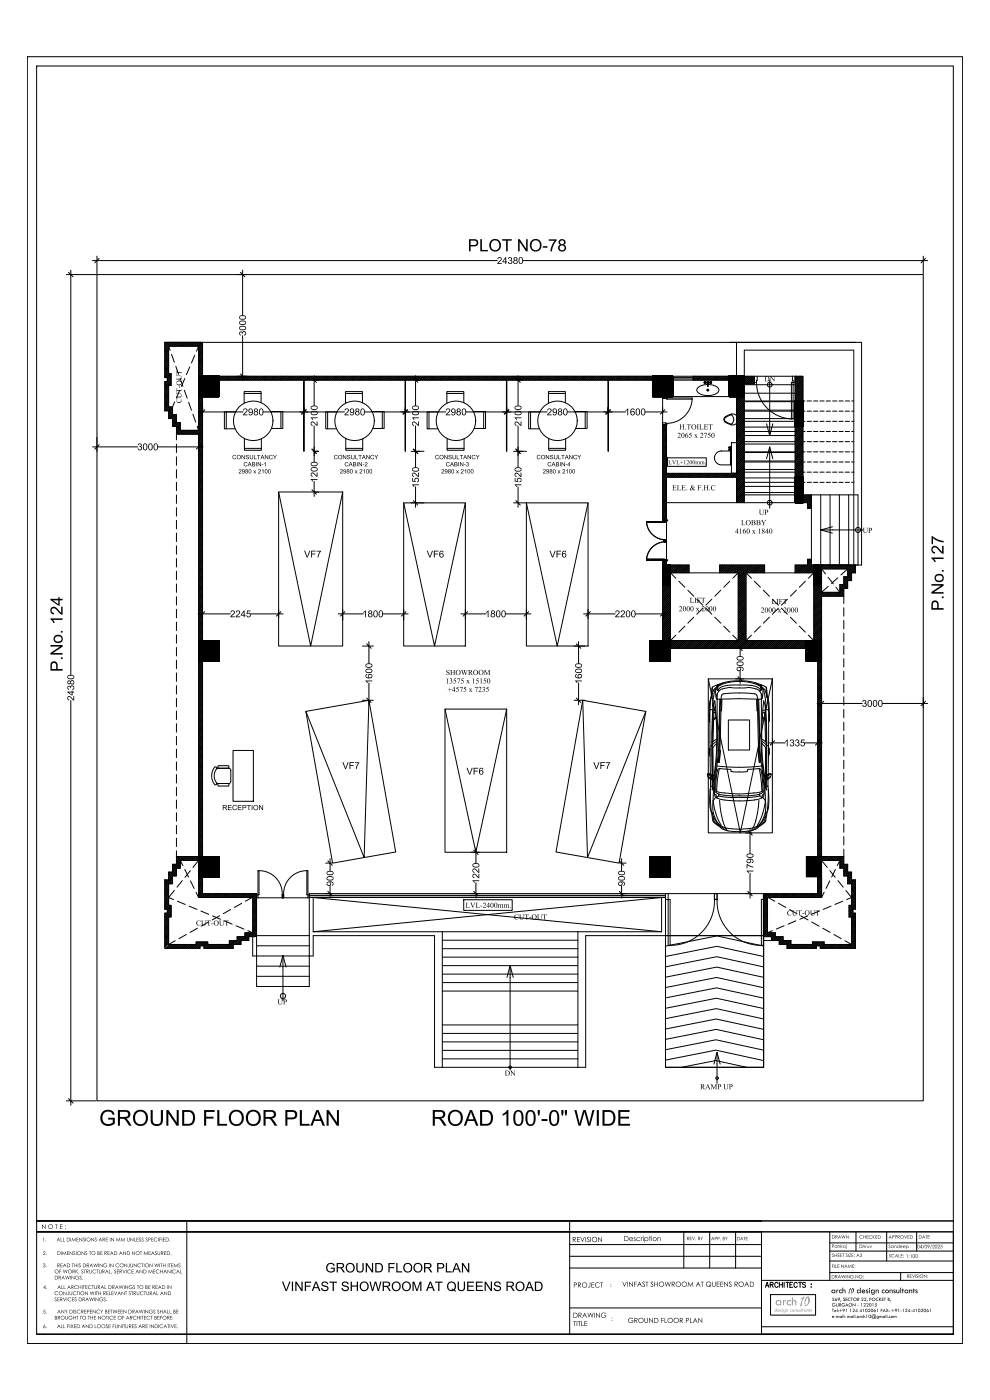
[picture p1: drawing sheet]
<svg xmlns="http://www.w3.org/2000/svg" width="297mm" height="420mm" viewBox="0 0 297 420" stroke-linecap="round" stroke-linejoin="round" font-family="sans-serif">
<!-- layer: AR-FURNITURE -->
<g fill="none" stroke="#000" stroke-width=".3">
<path d="M73.2 118h5.1M103.6 118h5.1M134 118h5.1M164.5 118h5.1M67.9 123.5v5.1M70.7 123.5h-3.4v5.1h3.2M73.3 131.5v3.5h5.1v-3.4M73.3 134.5h5.1M78.3 120.8v-3.3h-5.1v3.4M81.2 123.4h3.6v5.1h-3.4M84.3 123.4v5.1M98.3 123.5v5.1"/>
<path d="M101.1 123.5h-3.4v5.1h3.2M103.7 131.5v3.5h5.1v-3.4M103.7 134.5h5.1M108.7 120.8v-3.3h-5.1v3.4M111.6 123.4h3.6v5.1h-3.4M114.7 123.4v5.1M128.7 123.5v5.1M131.5 123.5h-3.4v5.1h3.2M134.1 131.5v3.5h5.1v-3.4M134.1 134.5h5.1M139.1 120.8v-3.3h-5.1v3.4M142 123.4h3.6v5.1h-3.4"/>
<path d="M145.1 123.4v5.1M159.1 123.5v5.1M161.9 123.5h-3.3v5.1h3.2M164.6 131.5v3.5h5.1v-3.4M164.6 134.5h5.1M169.6 120.8v-3.3h-5.1v3.4M172.4 123.4h3.7v5.1h-3.4M175.5 123.4v5.1M65 230.6a3.5 3.5 0 0 0 0 4.3M65 230.6v-.3a.55 .55 0 0 0-.7-.2 .55 .55 0 0 0-.3 .6 3.8 3.8 0 0 0 .7 4.7l.3-.5M65 230.6l3.7-.2 .5 .6v3.4l-.2 .5h-4M65.6 235l-.3 .3 .3 .5h2.8l.3-.4-.3-.4"/>
<path d="M65.6 230.4l-.3-.3 .3-.4h2.8l.3 .3-.3 .4M69.9 225.1h6.1v15.2h-6.1z"/>
<circle cx="75.9" cy="126.2" r="5.9"/>
<circle cx="106.4" cy="126.2" r="5.9"/>
<circle cx="136.8" cy="126.2" r="5.9"/>
<circle cx="167.2" cy="126.2" r="5.9"/>
</g>
<!-- layer: TEXT -->
<g fill="#000">
<path d="M140.7 71.7h1.3a1.13 1.13 0 0 1 1.4 .6 1.13 1.13 0 0 1-.4 1.4l-1.8 .2v1.5h-.5zM141.2 72.2v1.3h.9a.68 .68 0 0 0 .9-.7 .68 .68 0 0 0-.9-.6zM144.1 71.7h.4v3.3h1.8v.4h-2.2zM147.5 71.9a1.85 1.85 0 0 1 2.5 .6 1.85 1.85 0 0 1-.5 2.5 1.85 1.85 0 0 1-2.5-.5l-.2-.9a1.74 1.74 0 0 1 .7-1.7zM147.4 72.6a1.5 1.5 0 0 0-.1 1.7 1.5 1.5 0 0 0 1.5 .7 1.44 1.44 0 0 0 1-1.9 1.44 1.44 0 0 0-2.2-.7zM150.6 71.7h2.9v.5h-1.2v3.2h-.5v-3.2h-1.2zM155.4 71.7h.5l1.9 2.9v-2.9h.5v3.7h-.5l-1.9-2.9v2.9h-.5zM159.7 71.9a1.85 1.85 0 0 1 2.5 .6 1.85 1.85 0 0 1-.5 2.5 1.85 1.85 0 0 1-2.6-.5l-.2-.9a1.74 1.74 0 0 1 .8-1.7zM159.6 72.6a1.5 1.5 0 0 0-.1 1.7 1.5 1.5 0 0 0 1.4 .7 1.44 1.44 0 0 0 1-1.9 1.44 1.44 0 0 0-2.1-.7zM162.8 73.8h1.4v.5h-1.4zM164.6 71.8h2.3v.3a5.6 5.6 0 0 0-1.3 3.3h-.5a5.3 5.3 0 0 1 1.3-3.2h-1.8zM167.7 72.1a1.01 1.01 0 0 1 1.5-.3 1.01 1.01 0 0 1 0 1.6h-.1a1.08 1.08 0 0 1 .3 1.7 1.08 1.08 0 0 1-1.6 0 1.08 1.08 0 0 1 .3-1.7 .81 .81 0 0 1-.4-1.3zM168 72.7a.6 .6 0 0 0 1.2 0 .6 .6 0 0 0-1.2 0zM167.8 74.3a.75 .75 0 0 0 1.5 0 .75 .75 0 0 0-1.5 0z"/>
<path d="M52.9 119.6l.5-.1a.62 .62 0 0 0-.2 .9 .62 .62 0 0 0 .9 .2 .62 .62 0 0 0 .2-.9l-.2-.2a.75 .75 0 0 1-.1 1.3 .75 .75 0 0 1-1.1-.6zM52.9 117.8l.2 .2h.7a.58 .58 0 0 1 .7 .6 .58 .58 0 0 1-.7 .6h-.8l-.1 .2v-.6l.2 .2h.8a.44 .44 0 0 0 .5-.5 .44 .44 0 0 0-.6-.4l-.8 .1-.1 .1zM52.9 116.5h.4l-.3 .5h1.2l.2-.2v.6l-.1-.2h-1.3l.3 .5h-.4zM53.8 115.8h.2v.5h-.2zM52.9 114.9a.77 .77 0 0 1 1.5 0 .77 .77 0 0 1-1.5 0zM53.1 114.6a.63 .63 0 0 0 .6 .7 .63 .63 0 0 0 .6-.7l-.8-.2zM52.9 112.4l.2 .2 .7 .1a.58 .58 0 0 1 .7 .6 .58 .58 0 0 1-.7 .5h-.8l-.1 .2v-.6l.2 .2h.8a.44 .44 0 0 0 .5-.4 .44 .44 0 0 0-.6-.4h-.8l-.1 .2zM52.9 111.1h.4l-.3 .5h1.2l.2-.2v.6l-.1-.2h-1.3l.3 .6-.4-.1z"/>
<path d="M229.3 112.9h.6a.76 .76 0 0 1 .9 .7 .76 .76 0 0 1-.9 .8h-.6l.2-.2v-1.1zM229.7 113v1.3a.66 .66 0 0 0 .8-.7 .66 .66 0 0 0-.8-.6zM230.8 112.9h.4l1 1.1-.1-1-.2-.1h.6l-.2 .2v1.3l-1.1-1.2v1.1l.2 .1h-.5l.2-.2v-1.1z"/>
<path d="M70 136.6l.6-.1 .2 .3h-.1a.42 .42 0 0 0-.7 0 .42 .42 0 0 0 .1 .6 .42 .42 0 0 0 .6-.1 .38 .38 0 0 1-.1 .5 .38 .38 0 0 1-.5-.1l-.4-.5zM71 137.1a.65 .65 0 0 1 1.3 0 .65 .65 0 0 1-1.3 0zM71.2 137.1a.48 .48 0 0 0 .9 0 .48 .48 0 0 0-.9 0zM72.4 136.5l.9 1v-1h.1v1.2l-.8-1v1h-.2zM73.8 136.6l.6-.1 .2 .2-.1 .1a.28 .28 0 0 0-.3-.3 .28 .28 0 0 0-.2 .4 .47 .47 0 0 1 .6 .2 .47 .47 0 0 1-.2 .6h-.5l-.2-.4 .2 .2a.31 .31 0 0 0 .4 .2 .31 .31 0 0 0 .2-.4 .31 .31 0 0 0-.4-.2l-.4-.2zM74.9 136.5h.2l.1 1h.5v-1h.2v.7a.5 .5 0 0 1-.5 .6 .5 .5 0 0 1-.5-.6zM76.2 136.5h.2v1.1l.6 .1h-.8zM77.1 136.5h1l-.4 .1v1.1h-.2v-1.1zM78.6 136.5h.2l.5 1.2-.3-.4h-.6l-.3 .4zM78.7 136.6l-.2 .6h.4zM79.5 136.5l.8 1v-1h.2v1.2l-.9-1v1h-.1zM80.9 136.6l.6-.1 .3 .3h-.2a.42 .42 0 0 0-.6 0 .42 .42 0 0 0 0 .6 .42 .42 0 0 0 .6-.1 .38 .38 0 0 1-.1 .5 .38 .38 0 0 1-.5-.1l-.3-.5zM81.9 136.5l.6 .6 .6-.6-.6 .7v.5z"/>
<path d="M73.3 138.7l.7-.1 .2 .3-.2 .1a.42 .42 0 0 0-.6-.1 .42 .42 0 0 0 0 .6 .42 .42 0 0 0 .7-.1 .38 .38 0 0 1-.2 .5 .38 .38 0 0 1-.5-.1l-.3-.5zM74.8 138.6h.2l.5 1.3-.4-.4h-.5l-.3 .4zM74.9 138.7l-.2 .6h.4zM75.6 138.6l.8 .1 .1 .3-.2 .2a.36 .36 0 0 1 .2 .4 .36 .36 0 0 1-.4 .3h-.5zM75.8 138.7v.4l.5-.1v-.2zM75.8 139.3v.4l.6-.1-.1-.3zM76.8 138.6h.2v1.3h-.2zM77.3 138.6l.8 1v-1h.2v1.3l-.8-1v1h-.2zM78.5 139.3l.5 .2zM79.2 138.9l.5-.3v1.3h-.2v-1l-.3 .2z"/>
<path d="M100.4 136.6l.6-.1 .2 .3h-.1a.42 .42 0 0 0-.7 0 .42 .42 0 0 0 .1 .6 .42 .42 0 0 0 .6-.1 .38 .38 0 0 1-.1 .5 .38 .38 0 0 1-.5-.1l-.4-.5zM101.4 137.1a.65 .65 0 0 1 1.3 0 .65 .65 0 0 1-1.3 0zM101.6 137.1a.48 .48 0 0 0 .9 0 .48 .48 0 0 0-.9 0zM102.9 136.5l.8 1v-1h.2v1.2l-.9-1v1h-.1zM104.2 136.6l.6-.1 .2 .2-.1 .1a.28 .28 0 0 0-.3-.3 .28 .28 0 0 0-.2 .4 .47 .47 0 0 1 .6 .2 .47 .47 0 0 1-.2 .6h-.5l-.2-.4 .2 .2a.31 .31 0 0 0 .4 .2 .31 .31 0 0 0 .2-.4 .31 .31 0 0 0-.4-.2l-.4-.2zM105.3 136.5h.2l.1 1h.5l.1-1h.1v.7a.5 .5 0 0 1-.5 .6 .5 .5 0 0 1-.5-.6zM106.6 136.5h.2v1.1l.6 .1h-.8zM107.5 136.5h1l-.4 .1v1.1h-.2v-1.1zM109 136.5h.2l.5 1.2-.3-.4h-.6l-.3 .4zM109.1 136.6l-.2 .6h.4zM109.9 136.5l.8 1v-1h.2v1.2l-.9-1v1h-.1zM111.3 136.6l.6-.1 .3 .3h-.2a.42 .42 0 0 0-.6 0 .42 .42 0 0 0 0 .6 .42 .42 0 0 0 .6-.1 .38 .38 0 0 1-.1 .5 .38 .38 0 0 1-.5-.1l-.3-.5zM112.3 136.5l.6 .6 .6-.6-.6 .7v.5z"/>
<path d="M103.6 138.7l.6-.1 .3 .3-.2 .1a.42 .42 0 0 0-.6-.1 .42 .42 0 0 0 0 .6 .42 .42 0 0 0 .6-.1 .38 .38 0 0 1-.1 .5 .38 .38 0 0 1-.5-.1l-.3-.5zM105.1 138.6h.1l.6 1.3-.4-.4h-.5l-.3 .4zM105.2 138.7l-.3 .6h.5zM105.9 138.6l.7 .1 .2 .3-.2 .2a.36 .36 0 0 1 .2 .4 .36 .36 0 0 1-.4 .3h-.5zM106.1 138.7v.4l.5-.1-.1-.2zM106.1 139.3v.4l.5-.1v-.3zM107.1 138.6h.2v1.3h-.2zM107.6 138.6l.8 1v-1h.2v1.3l-.9-1v1h-.1zM108.8 139.3l.5 .2zM109.5 138.7a.46 .46 0 0 1 .7 .2 .46 .46 0 0 1-.4 .6l-.2 .2 .6 .2h-.8l.5-.7a.25 .25 0 0 0 0-.5 .25 .25 0 0 0-.3 .3z"/>
<path d="M130.8 136.6l.6-.1 .2 .3h-.1a.42 .42 0 0 0-.7 0 .42 .42 0 0 0 .1 .6 .42 .42 0 0 0 .6-.1 .38 .38 0 0 1-.1 .5 .38 .38 0 0 1-.5-.1l-.4-.5zM131.8 137.1a.65 .65 0 0 1 1.3 0 .65 .65 0 0 1-1.3 0zM132 137.1a.48 .48 0 0 0 .9 0 .48 .48 0 0 0-.9 0zM133.3 136.5l.8 1v-1h.2v1.2l-.9-1v1h-.1zM134.6 136.6l.6-.1 .2 .2-.1 .1a.28 .28 0 0 0-.3-.3 .28 .28 0 0 0-.2 .4 .47 .47 0 0 1 .6 .2 .47 .47 0 0 1-.2 .6h-.5l-.2-.4 .2 .2a.31 .31 0 0 0 .4 .2 .31 .31 0 0 0 .2-.4 .31 .31 0 0 0-.4-.2l-.4-.2zM135.7 136.5h.2l.1 1h.5l.1-1h.1v.7a.5 .5 0 0 1-.5 .6 .5 .5 0 0 1-.5-.6zM137 136.5h.2v1.1l.6 .1h-.8zM137.9 136.5h1l-.4 .1v1.1h-.2v-1.1zM139.4 136.5h.2l.5 1.2-.3-.4h-.5l-.4 .4zM139.5 136.6l-.2 .6h.4zM140.3 136.5l.8 1v-1h.2v1.2l-.9-1v1h-.1zM141.7 136.6l.6-.1 .3 .3h-.2a.42 .42 0 0 0-.6 0 .42 .42 0 0 0 0 .6 .42 .42 0 0 0 .6-.1 .38 .38 0 0 1-.1 .5 .38 .38 0 0 1-.5-.1l-.3-.5zM142.7 136.5l.6 .6 .6-.6-.6 .7v.5z"/>
<path d="M134 138.7l.6-.1 .3 .3-.2 .1a.42 .42 0 0 0-.6-.1 .42 .42 0 0 0 0 .6 .42 .42 0 0 0 .6-.1 .38 .38 0 0 1-.1 .5 .38 .38 0 0 1-.5-.1l-.3-.5zM135.5 138.6h.1l.6 1.3-.4-.4h-.5l-.3 .4zM135.5 138.7l-.2 .6h.5zM136.3 138.6l.7 .1 .2 .3-.2 .2a.36 .36 0 0 1 .2 .4 .36 .36 0 0 1-.4 .3h-.5zM136.5 138.7v.4l.5-.1-.1-.2zM136.5 139.3v.4l.5-.1v-.3zM137.5 138.6h.2v1.3h-.2zM138 138.6l.8 1v-1h.2v1.3l-.9-1v1h-.1zM139.2 139.3l.5 .2zM139.9 138.7a.35 .35 0 0 1 .5-.1 .35 .35 0 0 1 0 .6 .4 .4 0 0 1 0 .7 .4 .4 0 0 1-.6-.4h.1a.26 .26 0 0 0 .3 .3 .26 .26 0 0 0 .2-.4 .26 .26 0 0 0-.3-.1l.3-.4-.3-.2-.3 .2z"/>
<path d="M161.2 136.6l.7-.1 .2 .3h-.2a.42 .42 0 0 0-.6 0 .42 .42 0 0 0 0 .6 .42 .42 0 0 0 .7-.1 .38 .38 0 0 1-.2 .5 .38 .38 0 0 1-.5-.1l-.3-.5zM162.3 137.1a.65 .65 0 0 1 1.3 0 .65 .65 0 0 1-1.3 0zM162.5 137.1a.48 .48 0 0 0 .9 0 .48 .48 0 0 0-.9 0zM163.7 136.5l.9 1v-1h.1v1.2l-.8-1v1h-.2zM165.1 136.6l.5-.1 .3 .2-.1 .1a.28 .28 0 0 0-.4-.3 .28 .28 0 0 0-.2 .4 .47 .47 0 0 1 .7 .2 .47 .47 0 0 1-.2 .6h-.6l-.2-.4 .3 .2a.31 .31 0 0 0 .4 .2 .31 .31 0 0 0 .2-.4 .31 .31 0 0 0-.5-.2l-.3-.2zM166.2 136.5h.2l.1 1h.5v-1h.2v.7a.5 .5 0 0 1-.5 .6 .5 .5 0 0 1-.5-.6zM167.5 136.5h.1v1.1l.7 .1h-.8zM168.4 136.5h1l-.5 .1v1.1h-.1v-1.1zM169.9 136.5h.2l.5 1.2-.4-.4h-.5l-.3 .4zM170 136.6l-.2 .6h.4zM170.7 136.5l.9 1v-1h.1v1.2l-.8-1v1h-.2zM172.2 136.6l.6-.1 .3 .3h-.2a.42 .42 0 0 0-.6 0 .42 .42 0 0 0 0 .6 .42 .42 0 0 0 .6-.1 .38 .38 0 0 1-.1 .5 .38 .38 0 0 1-.5-.1l-.3-.5zM173.2 136.5l.5 .6 .6-.6-.5 .7v.5z"/>
<path d="M164.5 138.7l.6-.1 .2 .3-.1 .1a.42 .42 0 0 0-.6-.1 .42 .42 0 0 0 0 .6 .42 .42 0 0 0 .6-.1 .38 .38 0 0 1-.1 .5 .38 .38 0 0 1-.5-.1l-.4-.5zM165.9 138.6h.2l.5 1.3-.3-.4h-.5l-.4 .4zM166 138.7l-.2 .6h.4zM166.8 138.6l.7 .1 .2 .3-.2 .2a.36 .36 0 0 1 .2 .4 .36 .36 0 0 1-.5 .3h-.4zM166.9 138.7v.4l.6-.1-.1-.2zM166.9 139.3v.4l.6-.1-.1-.3zM168 138.6h.1v1.3h-.1zM168.4 138.6l.9 1v-1h.1v1.3l-.8-1v1h-.2zM169.6 139.3l.5 .2zM170.8 138.6l.1 .8h.2l-.2 .5-.2-.3h-.5zM170.7 138.8l-.3 .6h.3z"/>
<path d="M203.3 130a.49 .49 0 0 1 .8 .1 .49 .49 0 0 1-.3 .7l-.4 .4 .8-.2-.1 .3h-.9a1.1 1.1 0 0 0 .6-1.2l-.3-.1-.3 .2zM204.6 129.9a.72 .72 0 0 1 .8 .5 .72 .72 0 0 1-.4 .9 .77 .77 0 0 1-.7-.5 .77 .77 0 0 1 .3-.9zM204.7 129.9a.86 .86 0 0 0 .2 1.3l.2-1zM205.7 130.1l.7-.3-.7 .7a.46 .46 0 0 1 .7 .1 .46 .46 0 0 1-.2 .7 .46 .46 0 0 1-.6-.1l-.1-.6zM205.7 130.6a.35 .35 0 0 0 0 .5 .35 .35 0 0 0 .5-.1l-.1-.5zM207 129.8h.5l-.6 .4a.56 .56 0 0 1 .5 .4 .56 .56 0 0 1-.2 .7h-.5v-.2a.4 .4 0 0 0 .7-.1 .4 .4 0 0 0-.5-.6h-.2zM208.2 130.3h.5l.1 .4 .1-.4h.3l-.4 .4 .5 .6h-.5l-.1-.4-.1 .4h-.4l.5-.5zM210.1 130a.49 .49 0 0 1 .7 .1 .49 .49 0 0 1-.3 .7l-.3 .4 .7-.2-.1 .3h-.9a1.1 1.1 0 0 0 .7-1.2l-.3-.1-.3 .2zM211.2 129.8h.8l-.5 1.6 .4-1.4-.8 .2zM212.6 129.8h.5l-.6 .4a.56 .56 0 0 1 .6 .4 .56 .56 0 0 1-.3 .7h-.5v-.2a.4 .4 0 0 0 .7-.1 .4 .4 0 0 0-.4-.6h-.3zM213.6 129.9a.72 .72 0 0 1 .8 .5 .72 .72 0 0 1-.4 .9 .77 .77 0 0 1-.7-.5 .77 .77 0 0 1 .3-.9zM213.7 129.9a.86 .86 0 0 0 .3 1.3l.1-1z"/>
<path d="M203.8 127.3h.6l-.2 .1v.6h.7v-.6l-.2-.1h.6l-.2 .2v1.1l.2 .2h-.6l.2-.1v-.6h-.7v.5l.2 .2h-.6l.2-.2v-1.2zM205.5 128.7a.15 .15 0 0 1 .3 0 .15 .15 0 0 1-.3 0zM206 127.3h1.2v.3l-.5-.2v1.2l.2 .2h-.6l.2-.1v-1.3l-.5 .2zM207.3 128a.8 .8 0 0 1 1.6 0 .8 .8 0 0 1-1.6 0zM207.8 127.4v.1a.67 .67 0 0 0-.2 .8 .67 .67 0 0 0 .8 .4v-.1a.67 .67 0 0 0 .2-.9 .67 .67 0 0 0-.8-.3zM209 127.3h.6l-.2 .2v1.1l.2 .2h-.6l.2-.2v-1.2zM209.7 127.3h.7l-.3 .1v1.2l.6 .1 .3-.3-.1 .4h-1.2l.2-.2v-1.1zM211.1 127.3h1.1l.1 .3-.2-.2h-.6v.6l.6-.3v.6l-.6-.3v.7h.5l.4-.3-.2 .4h-1.1l.2-.2v-1.2zM212.5 127.3h1.2v.3l-.5-.2v1.2l.2 .2h-.6l.2-.1v-1.3l-.5 .2z"/>
<path d="M71.7 140.9a.46 .46 0 0 1 .7 .1 .46 .46 0 0 1-.4 .7l-.2 .1 .6 .2h-.8l.5-.7a.25 .25 0 0 0 0-.4 .25 .25 0 0 0-.3 .2zM72.8 140.8a.58 .58 0 0 1 .6 .6 .58 .58 0 0 1-.7 .5l-.1-.2a.36 .36 0 0 0 .5 .2 .36 .36 0 0 0 .2-.5 .41 .41 0 0 1-.7 0 .41 .41 0 0 1 .2-.6zM72.7 141.1a.27 .27 0 0 0 .5 0 .27 .27 0 0 0-.5 0zM73.7 140.9a.35 .35 0 0 1 .5-.2 .35 .35 0 0 1 0 .6 .38 .38 0 0 1 .1 .6 .38 .38 0 0 1-.6 0 .38 .38 0 0 1 .1-.6zM73.8 141a.21 .21 0 0 0 .4 0 .21 .21 0 0 0-.4 0zM73.7 141.6a.26 .26 0 0 0 .5 0 .26 .26 0 0 0-.5 0zM74.7 140.8a.58 .58 0 0 1 .7 .2 .58 .58 0 0 1-.1 .8l-.3 .2a.74 .74 0 0 1-.3-1.2zM74.8 140.9v.1a.53 .53 0 0 0 .2 .9l.2-.2a.53 .53 0 0 0-.3-.9zM76 141.1l.4 .3 .4-.3-.3 .4 .3 .5-.4-.4-.4 .4 .3-.5zM77.5 140.9a.46 .46 0 0 1 .7 .1 .46 .46 0 0 1-.4 .7l-.2 .1 .6 .2h-.8l.6-.7a.25 .25 0 0 0 0-.4 .25 .25 0 0 0-.4 .2zM78.5 141l.5-.3v1.3h-.2v-1l-.3 .2zM79.5 140.8a.58 .58 0 0 1 .8 .2 .58 .58 0 0 1-.1 .8l-.3 .2a.74 .74 0 0 1-.4-1.2zM79.7 140.9l-.1 .1a.53 .53 0 0 0 .3 .9l.1-.2a.53 .53 0 0 0-.2-.9zM80.5 140.8a.58 .58 0 0 1 .8 .2 .58 .58 0 0 1-.2 .8l-.2 .2a.74 .74 0 0 1-.4-1.2zM80.7 140.9l-.1 .1a.53 .53 0 0 0 .3 .9l.1-.2a.53 .53 0 0 0-.3-.9z"/>
<path d="M102.1 140.9a.46 .46 0 0 1 .7 .1 .46 .46 0 0 1-.4 .7l-.2 .1 .6 .2h-.8l.5-.7a.25 .25 0 0 0 0-.4 .25 .25 0 0 0-.3 .2zM103.2 140.8a.58 .58 0 0 1 .6 .6 .58 .58 0 0 1-.7 .5l-.1-.2a.36 .36 0 0 0 .5 .2 .36 .36 0 0 0 .2-.5 .41 .41 0 0 1-.7 0 .41 .41 0 0 1 .2-.6zM103.1 141.1a.3 .3 0 0 0 .6 0 .3 .3 0 0 0-.6 0zM104.1 140.9a.35 .35 0 0 1 .5-.2 .35 .35 0 0 1 0 .6 .38 .38 0 0 1 .1 .6 .38 .38 0 0 1-.6 0 .38 .38 0 0 1 .1-.6zM104.2 141a.21 .21 0 0 0 .4 0 .21 .21 0 0 0-.4 0zM104.1 141.6a.3 .3 0 0 0 .6 0 .3 .3 0 0 0-.6 0zM105.1 140.8a.58 .58 0 0 1 .7 .2 .58 .58 0 0 1-.1 .8l-.3 .2a.74 .74 0 0 1-.3-1.2zM105.2 140.9v.1a.53 .53 0 0 0 .2 .9l.2-.2a.53 .53 0 0 0-.3-.9zM106.4 141.1l.4 .3 .4-.3-.3 .4 .3 .5-.4-.4-.4 .4 .3-.5zM107.9 140.9a.46 .46 0 0 1 .7 .1 .46 .46 0 0 1-.4 .7l-.2 .1 .6 .2h-.8l.6-.7a.25 .25 0 0 0 0-.4 .25 .25 0 0 0-.4 .2zM108.9 141l.5-.3v1.3h-.2v-1l-.3 .2zM109.9 140.8a.58 .58 0 0 1 .8 .2 .58 .58 0 0 1-.1 .8l-.3 .2a.74 .74 0 0 1-.4-1.2zM110.1 140.9l-.1 .1a.53 .53 0 0 0 .3 .9l.1-.2a.53 .53 0 0 0-.2-.9zM110.9 140.8a.58 .58 0 0 1 .8 .2 .58 .58 0 0 1-.2 .8l-.2 .2a.74 .74 0 0 1-.4-1.2zM111.1 140.9l-.1 .1a.53 .53 0 0 0 .3 .9l.1-.2a.53 .53 0 0 0-.3-.9z"/>
<path d="M132.5 140.9a.46 .46 0 0 1 .7 .1 .46 .46 0 0 1-.4 .7l-.2 .1 .6 .2h-.8l.6-.7a.25 .25 0 0 0-.1-.4 .25 .25 0 0 0-.3 .2zM133.6 140.8a.58 .58 0 0 1 .6 .6 .58 .58 0 0 1-.7 .5l-.1-.2a.36 .36 0 0 0 .5 .2 .36 .36 0 0 0 .2-.5 .41 .41 0 0 1-.7 0 .41 .41 0 0 1 .2-.6zM133.5 141.1a.3 .3 0 0 0 .6 0 .3 .3 0 0 0-.6 0zM134.5 140.9a.35 .35 0 0 1 .5-.2 .35 .35 0 0 1 0 .6 .38 .38 0 0 1 .1 .6 .38 .38 0 0 1-.6 0 .38 .38 0 0 1 .1-.6zM134.6 141a.21 .21 0 0 0 .4 0 .21 .21 0 0 0-.4 0zM134.5 141.6a.3 .3 0 0 0 .6 0 .3 .3 0 0 0-.6 0zM135.5 140.8a.58 .58 0 0 1 .7 .2 .58 .58 0 0 1-.1 .8l-.3 .2a.74 .74 0 0 1-.3-1.2zM135.6 140.9v.1a.53 .53 0 0 0 .2 .9l.2-.2a.53 .53 0 0 0-.3-.9zM136.8 141.1l.4 .3 .4-.3-.3 .4 .3 .5-.4-.4-.4 .4 .3-.5zM138.3 140.9a.46 .46 0 0 1 .7 .1 .46 .46 0 0 1-.4 .7l-.2 .1 .6 .2h-.8l.6-.7a.25 .25 0 0 0 0-.4 .25 .25 0 0 0-.4 .2zM139.3 141l.5-.3v1.3h-.2v-1l-.3 .2zM140.3 140.8a.58 .58 0 0 1 .8 .2 .58 .58 0 0 1-.1 .8l-.3 .2a.74 .74 0 0 1-.4-1.2zM140.5 140.9l-.1 .1a.53 .53 0 0 0 .3 .9l.1-.2a.53 .53 0 0 0-.2-.9zM141.3 140.8a.58 .58 0 0 1 .8 .2 .58 .58 0 0 1-.2 .8l-.2 .2a.74 .74 0 0 1-.4-1.2zM141.5 140.9l-.1 .1a.53 .53 0 0 0 .3 .9l.1-.2a.53 .53 0 0 0-.3-.9z"/>
<path d="M162.9 140.9a.46 .46 0 0 1 .8 .1 .46 .46 0 0 1-.5 .7l-.1 .1 .6 .2h-.9l.6-.7a.25 .25 0 0 0 0-.4 .25 .25 0 0 0-.4 .2zM164 140.8a.58 .58 0 0 1 .7 .6 .58 .58 0 0 1-.8 .5v-.2a.36 .36 0 0 0 .4 .2 .36 .36 0 0 0 .2-.5 .41 .41 0 0 1-.6 0 .41 .41 0 0 1 .1-.6zM164 141.1a.27 .27 0 0 0 .5 0 .27 .27 0 0 0-.5 0zM164.9 140.9a.35 .35 0 0 1 .6-.2 .35 .35 0 0 1-.1 .6 .38 .38 0 0 1 .2 .6 .38 .38 0 0 1-.6 0 .38 .38 0 0 1 .1-.6zM165 141a.25 .25 0 0 0 .5 0 .25 .25 0 0 0-.5 0zM165 141.6a.26 .26 0 0 0 .5 0 .26 .26 0 0 0-.5 0zM166 140.8a.58 .58 0 0 1 .7 .2 .58 .58 0 0 1-.1 .8l-.3 .2a.74 .74 0 0 1-.3-1.2zM166.1 140.9l-.1 .1a.53 .53 0 0 0 .3 .9l.2-.2a.53 .53 0 0 0-.3-.9zM167.3 141.1l.4 .3 .4-.3-.3 .4 .3 .5-.4-.4-.5 .4 .4-.5zM168.8 140.9a.46 .46 0 0 1 .7 .1 .46 .46 0 0 1-.4 .7l-.2 .1 .6 .2h-.8l.5-.7a.25 .25 0 0 0 0-.4 .25 .25 0 0 0-.3 .2zM169.8 141l.5-.3v1.3h-.2v-1l-.3 .2zM170.8 140.8a.58 .58 0 0 1 .7 .2 .58 .58 0 0 1-.1 .8l-.3 .2a.74 .74 0 0 1-.3-1.2zM170.9 140.9v.1a.53 .53 0 0 0 .2 .9l.2-.2a.53 .53 0 0 0-.3-.9zM171.8 140.8a.58 .58 0 0 1 .7 .2 .58 .58 0 0 1-.1 .8l-.3 .2a.74 .74 0 0 1-.3-1.2zM171.9 140.9v.1a.53 .53 0 0 0 .2 .9l.2-.2a.53 .53 0 0 0-.3-.9z"/>
<path d="M201.6 145.6h1.2v.3l-.2-.3h-.5v.6l.6-.2v.5l-.6-.2v.6l.5 .1 .3-.3-.1 .3h-1.2l.2-.2v-1.1zM203 145.6h.7l-.3 .1v1.2h.6l.3-.3-.1 .4h-1.2l.2-.2v-1zM204.4 145.6h1.1v.3l-.2-.3h-.5v.6l.6-.2v.5l-.6-.2v.6l.5 .1 .4-.3-.2 .3h-1.1l.2-.2v-1.1zM205.9 147a.12 .12 0 0 1 .2 0 .12 .12 0 0 1-.2 0zM207.4 145.6a.35 .35 0 0 1 .6 .1 .35 .35 0 0 1-.4 .5l.3 .4 .1-.5h.4a.39 .39 0 0 0-.4 .4 .39 .39 0 0 0 .4 .4l.1-.1-.4 .3-.3-.2a.46 .46 0 0 1-.8 0 .46 .46 0 0 1 .4-.7zM207.5 145.6l.1 .5 .2-.4zM207.2 146.4a.28 .28 0 0 0 0 .5 .28 .28 0 0 0 .5-.2l-.3-.4zM209.2 145.6h1.1v.3l-.7-.3v.6l.5-.2v.5l-.5-.2v.6l.2 .1h-.6l.2-.1v-1.2zM210.6 147a.12 .12 0 0 1 .2 0 .12 .12 0 0 1-.2 0zM211 145.6h.6l-.2 .1v.5h.7v-.5l-.2-.1h.6l-.2 .2v1.1l.2 .1h-.6l.2-.1v-.6h-.7v.6l.2 .1h-.6l.2-.1v-1.2zM212.7 147a.15 .15 0 0 1 .3 0 .15 .15 0 0 1-.3 0zM213.5 145.7l1-.2v.5a.62 .62 0 0 0-.8-.2 .62 .62 0 0 0-.2 .9 .62 .62 0 0 0 .9 .2l.1-.2a.74 .74 0 0 1-1.1 .2 .74 .74 0 0 1 .1-1.2z"/>
<path d="M221.2 158.5l.1 1h.2l-.2 .6h-.2v-.4h-.6zM221.1 158.8l-.5 .7h.5zM221.8 158.7l.4-.2 .1 1.4 .1 .2h-.5l.2-.2v-1zM223 158.8l.7-.3-.6 .7a.46 .46 0 0 1 .6 .2 .46 .46 0 0 1-.2 .6 .46 .46 0 0 1-.6-.1l-.1-.5zM223 159.3a.35 .35 0 0 0 0 .6 .35 .35 0 0 0 .6-.1l-.2-.5zM224.1 158.6a.72 .72 0 0 1 .9 .5 .72 .72 0 0 1-.4 .9 .77 .77 0 0 1-.7-.5 .77 .77 0 0 1 .2-.9zM224.3 158.6a.86 .86 0 0 0 .2 1.4l.1-1.1zM225.6 159h.4l.1 .4 .1-.4h.3l-.4 .5 .5 .6h-.5l-.1-.5-.1 .5h-.3l.4-.6zM227.5 158.7l.4-.2v1.4l.2 .2h-.6l.2-.2v-1zM228.5 158.7a.39 .39 0 0 1 .7-.1 .39 .39 0 0 1-.2 .6 .43 .43 0 0 1 .4 .6 .43 .43 0 0 1-.6 .2 .43 .43 0 0 1 0-.7zM228.6 158.9a.3 .3 0 0 0 .6 0 .3 .3 0 0 0-.6 0zM228.6 159.7a.35 .35 0 0 0 .7 0 .35 .35 0 0 0-.7 0zM230.2 158.5l.1 1h.2l-.2 .6h-.2v-.4h-.6zM230.1 158.8l-.5 .7h.5zM230.9 158.6a.72 .72 0 0 1 .8 .5 .72 .72 0 0 1-.3 .9h-.1a.77 .77 0 0 1-.7-.5 .77 .77 0 0 1 .3-.9zM231.1 158.6a.86 .86 0 0 0 .2 1.4l.1-1.1z"/>
<path d="M222.3 156h.7l-.3 .2v1.2h.6l.3-.3-.2 .4h-1.1l.2-.2v-1.1zM223.7 156.8a.77 .77 0 0 1 1.5 0 .77 .77 0 0 1-1.5 0zM224.2 156.1l-.1 .1a.67 .67 0 0 0-.2 .9 .67 .67 0 0 0 .8 .3l.1-.1a.67 .67 0 0 0 .1-.8 .67 .67 0 0 0-.7-.4zM225.3 156l1.1 .1 .2 .4-.3 .2 .3 .3-.1 .4-1.2 .1 .2-.2v-1.1zM225.7 156.1v.6a.36 .36 0 0 0 .6-.3 .36 .36 0 0 0-.5-.3zM225.7 156.8v.6a.39 .39 0 0 0 .5 0 .39 .39 0 0 0 0-.6 .39 .39 0 0 0-.5 0zM226.8 156l1.1 .1 .2 .4-.3 .2 .3 .3-.1 .4-1.2 .1 .2-.2v-1.1zM227.2 156.1v.6a.36 .36 0 0 0 .6-.3 .36 .36 0 0 0-.5-.3zM227.2 156.8v.6a.39 .39 0 0 0 .5 0 .39 .39 0 0 0 0-.6 .39 .39 0 0 0-.5 0zM228.3 156h.6l-.2 .2 .4 .6 .4-.6-.2-.2h.5l-.6 .9v.5l.2 .1h-.7l.2-.1v-.5z"/>
<path d="M227.6 152.9h.7l-.2 .1-.1 .8a.44 .44 0 0 0 .5 .5 .44 .44 0 0 0 .4-.5v-.8l-.2-.1h.5l-.2 .1v.8a.58 .58 0 0 1-.6 .6 .58 .58 0 0 1-.6-.7v-.7zM229.3 152.9h.5a.45 .45 0 0 1 .6 .5 .45 .45 0 0 1-.7 .3v.6l.2 .1h-.6l.2-.2v-1.1zM229.7 153v.6a.33 .33 0 0 0 .5-.3 .33 .33 0 0 0-.5-.3z"/>
<path d="M258.8 158.3h.6l-.2 .1v.8a.44 .44 0 0 0 .4 .6 .44 .44 0 0 0 .4-.6v-.8l-.2-.1h.5l-.2 .2v.7a.58 .58 0 0 1-.6 .7 .58 .58 0 0 1-.5-.7v-.8zM260.4 158.3h.6a.45 .45 0 0 1 .5 .5 .45 .45 0 0 1-.7 .3v.6l.2 .1h-.6l.2-.2v-1.1zM260.8 158.4v.7a.33 .33 0 0 0 .5-.4 .33 .33 0 0 0-.5-.3z"/>
<path d="M91.2 165.2h.3l.6 1.8 .7-1.8h.3l-.8 2h-.3zM93.3 165.2h1.4v.2h-1.1v.6h.9v.3h-.9v.9h-.3zM95 165.2h1.3l-.8 2h-.3l.1-.4 .7-1.4h-1z"/>
<path d="M128 165.2h.3l.6 1.8 .7-1.8h.3l-.8 2h-.3zM130.1 165.2h1.4v.2h-1.1v.6h.9v.3h-.9v.9h-.3zM132 165.3a.6 .6 0 0 1 .7-.1 .6 .6 0 0 1 .3 .5l-.7-.3-.3 .8a.65 .65 0 0 1 1 0 .65 .65 0 0 1-.2 1 .65 .65 0 0 1-1-.3l-.1-.9zM132 166.6a.45 .45 0 0 0 .9 0 .45 .45 0 0 0-.9 0z"/>
<path d="M164.8 165.2h.3l.6 1.8 .7-1.8h.3l-.8 2h-.3zM166.9 165.2h1.4v.2h-1.1v.6h.9v.3h-.9v.9h-.3zM168.8 165.3a.6 .6 0 0 1 .7-.1 .6 .6 0 0 1 .3 .5l-.7-.3-.3 .8a.65 .65 0 0 1 .9 0 .65 .65 0 0 1-.1 1 .65 .65 0 0 1-1-.3l-.1-.9zM168.8 166.6a.45 .45 0 0 0 .9 0 .45 .45 0 0 0-.9 0z"/>
<path d="M203.8 182a.49 .49 0 0 1 .8 .1 .49 .49 0 0 1-.4 .7l-.3 .4 .7-.2-.1 .3h-.9a1.1 1.1 0 0 0 .7-1.2l-.3-.1-.3 .2zM205 181.9a.72 .72 0 0 1 .9 .5 .72 .72 0 0 1-.4 .9h-.1a.77 .77 0 0 1-.6-.5 .77 .77 0 0 1 .2-.9zM205.2 181.9a.86 .86 0 0 0 .2 1.3l.1-1zM206.2 181.9a.72 .72 0 0 1 .8 .5 .72 .72 0 0 1-.4 .9 .77 .77 0 0 1-.7-.5 .77 .77 0 0 1 .3-.9zM206.3 181.9a.86 .86 0 0 0 .2 1.3l.2-1zM207.3 181.9a.72 .72 0 0 1 .8 .5 .72 .72 0 0 1-.3 .9h-.1a.77 .77 0 0 1-.7-.5 .77 .77 0 0 1 .3-.9zM207.4 181.9a.86 .86 0 0 0 .3 1.3l.1-1zM208.7 182.3h.5v.4l.1-.4h.4l-.4 .4 .5 .6h-.5l-.1-.4-.2 .4h-.3l.4-.5zM210.5 182a.49 .49 0 0 1 .8 .1 .49 .49 0 0 1-.3 .7l-.4 .4 .8-.2-.1 .3h-.9a1.1 1.1 0 0 0 .7-1.2l-.3-.1-.4 .2zM211.8 181.9a.72 .72 0 0 1 .8 .5 .72 .72 0 0 1-.3 .9h-.1a.77 .77 0 0 1-.7-.5 .77 .77 0 0 1 .3-.9zM211.9 181.9a.86 .86 0 0 0 .3 1.3l.1-1zM212.9 181.9a.72 .72 0 0 1 .9 .5 .72 .72 0 0 1-.4 .9h-.1a.77 .77 0 0 1-.7-.5 .77 .77 0 0 1 .3-.9zM213.1 181.9a.86 .86 0 0 0 .2 1.3l.1-1zM214 181.9a.72 .72 0 0 1 .9 .5 .72 .72 0 0 1-.4 .9 .77 .77 0 0 1-.7-.5 .77 .77 0 0 1 .2-.9zM214.2 181.9a.86 .86 0 0 0 .2 1.3l.1-1z"/>
<path d="M206.9 179.3h.7l-.3 .1v1.2l.6 .1 .3-.3-.2 .4h-1.1l.2-.2v-1.1zM208.3 179.3h.6l-.2 .2v1.2l.2 .1h-.6l.2-.2v-1.2zM209 179.3h1.1v.3l-.7-.2v.6l.5-.2v.5l-.5-.2v.6l.2 .1h-.6l.2-.2v-1.2zM210.3 179.3h1.2v.4l-.5-.3v1.2l.2 .2h-.6l.2-.1v-1.3l-.5 .3z"/>
<path d="M228.3 182.4a.49 .49 0 0 1 .8 .1 .49 .49 0 0 1-.3 .7l-.3 .4 .7-.2-.1 .3h-.9a1.1 1.1 0 0 0 .7-1.2l-.3-.1-.3 .2zM229.6 182.3a.72 .72 0 0 1 .8 .5 .72 .72 0 0 1-.3 .9h-.1a.77 .77 0 0 1-.7-.5 .77 .77 0 0 1 .3-.9zM229.8 182.3a.86 .86 0 0 0 .2 1.3l.1-1zM230.7 182.3a.72 .72 0 0 1 .9 .5 .72 .72 0 0 1-.4 .9h-.1a.77 .77 0 0 1-.7-.5 .77 .77 0 0 1 .3-.9zM230.9 182.3a.86 .86 0 0 0 .2 1.3l.1-1zM231.8 182.3a.72 .72 0 0 1 .9 .5 .72 .72 0 0 1-.4 .9 .77 .77 0 0 1-.7-.5 .77 .77 0 0 1 .2-.9zM232 182.3a.86 .86 0 0 0 .2 1.3l.2-1zM233.3 182.7h.4l.1 .4 .1-.4h.3l-.3 .4 .4 .6h-.4l-.2-.4-.1 .4h-.3l.4-.5zM235.1 182.4a.49 .49 0 0 1 .8 .1 .49 .49 0 0 1-.3 .7l-.4 .4 .8-.2-.1 .3h-.9a1.1 1.1 0 0 0 .6-1.2l-.3-.1-.3 .2zM236.4 182.3a.72 .72 0 0 1 .8 .5 .72 .72 0 0 1-.4 .9 .77 .77 0 0 1-.7-.5 .77 .77 0 0 1 .3-.9zM236.5 182.3a.86 .86 0 0 0 .2 1.3l.2-1zM237.5 182.3a.72 .72 0 0 1 .8 .5 .72 .72 0 0 1-.3 .9h-.1a.77 .77 0 0 1-.7-.5 .77 .77 0 0 1 .3-.9zM237.6 182.3a.86 .86 0 0 0 .3 1.3l.1-1zM238.6 182.3a.72 .72 0 0 1 .9 .5 .72 .72 0 0 1-.4 .9h-.1a.77 .77 0 0 1-.7-.5 .77 .77 0 0 1 .3-.9zM238.8 182.3a.86 .86 0 0 0 .2 1.3l.1-1z"/>
<path d="M231.5 179.7h.6l-.2 .1v1.2l.5 .1 .3-.3-.1 .4h-1.1l.2-.2v-1.1zM232.8 179.7h.7l-.2 .2v1.1l.2 .2h-.7l.3-.2v-1.2zM233.6 179.7h1.1v.3l-.7-.2v.6l.5-.2v.5l-.5-.3v.6l.2 .2h-.6l.2-.2v-1.2zM234.9 179.7h1.2v.3l-.5-.2v1.2l.2 .2h-.6l.2-.1v-1.3l-.5 .2z"/>
<path d="M279.6 180.4a1.14 1.14 0 0 1 1.4-.2 1.14 1.14 0 0 1 .5 1.3v.9h1.5v.5h-3.6v-1.9zM280 180.8l-.2 1.6h1.3v-1a.69 .69 0 0 0-.3-.7 .69 .69 0 0 0-.8 .1zM282.5 178.9h.5v.5h-.5zM279.4 175.2h3.6v.5l-2.9 1.9h2.9v.5h-3.6v-.5l2.8-1.9h-2.8zM280.5 172.6a1.38 1.38 0 0 1 2.1-.3 1.38 1.38 0 0 1-.1 2.1 1.39 1.39 0 0 1-1.7 0 1.39 1.39 0 0 1-.3-1.8zM280.8 172.9a.93 .93 0 0 0 .9 1.2 .93 .93 0 0 0 .9-1.2 1.34 1.34 0 0 0-1.8 0zM282.5 171h.5v.5h-.5zM279.3 167.2h3.7v.5h-2.8l.5 .8h-.4l-1-1zM279.8 163.9a1.76 1.76 0 0 1 2.2 1.1l.6 .5v-1.8h.4v2.4l-.9-.4a2.64 2.64 0 0 0-1.9-1.5 .72 .72 0 0 0-.5 .8 .72 .72 0 0 0 .7 .6v.4a1.22 1.22 0 0 1-1-.8 1.22 1.22 0 0 1 .4-1.3zM279.4 160.8h.4a5.6 5.6 0 0 0 3.2 1.4v.5a5.3 5.3 0 0 1-3.2-1.3v1.8h-.4z"/>
<path d="M15.4 198.7a1.14 1.14 0 0 1 1.3-.2 1.14 1.14 0 0 1 .6 1.2v1h1.5v.4h-3.7v-1.8zM15.7 199l-.1 1.7h1.3v-1a.69 .69 0 0 0-.3-.8 .69 .69 0 0 0-.9 .1zM18.3 197.2h.5v.5h-.5zM15.1 193.5h3.7v.5l-2.9 1.9h2.9v.4h-3.7v-.5l2.9-1.9h-2.9zM16.2 190.9a1.38 1.38 0 0 1 2.1-.3 1.38 1.38 0 0 1 0 2.1 1.39 1.39 0 0 1-1.8-.1 1.39 1.39 0 0 1-.3-1.7zM16.6 191.2a.93 .93 0 0 0 .9 1.2 .93 .93 0 0 0 .8-1.2 1.34 1.34 0 0 0-1.7 0zM18.3 189.2h.5v.5h-.5zM15.1 185.5h3.7v.4h-2.9l.6 .9h-.5l-.9-1zM15.5 182.1a1.76 1.76 0 0 1 2.3 1.2l.5 .5v-1.8h.5v2.4l-.9-.5a2.64 2.64 0 0 0-1.9-1.5 .72 .72 0 0 0-.5 .8 .72 .72 0 0 0 .7 .6v.5a1.22 1.22 0 0 1-1.1-.9 1.22 1.22 0 0 1 .4-1.3zM15.1 179.6h2.4v-.5h.4v.5h.9v.5h-.9v1.5h-.4l-2.4-1.6zM15.8 180.1l1.7 1.1v-1.1z"/>
<path d="M133.9 203.6l.4-.1v1.4l.2 .1h-.6l.2-.1v-1.1zM135 203.6l.5-.1 .1 .3-.2 .3 .2 .2a.52 .52 0 0 1-.1 .6 .52 .52 0 0 1-.7 0l.2-.1a.34 .34 0 0 0 .5-.2 .34 .34 0 0 0-.4-.4 .29 .29 0 0 0 .3-.2 .29 .29 0 0 0-.1-.3 .29 .29 0 0 0-.4 .1zM136.3 203.5h.5l-.6 .4a.56 .56 0 0 1 .6 .4 .56 .56 0 0 1-.3 .6l-.4 .1v-.2a.4 .4 0 0 0 .6-.2 .4 .4 0 0 0-.4-.5h-.3zM137.2 203.5h.8l-.5 1.5 .3-1.3-.7 .2zM138.6 203.5h.5l-.6 .4a.56 .56 0 0 1 .6 .4 .56 .56 0 0 1-.3 .6l-.5 .1v-.2a.4 .4 0 0 0 .7-.2 .4 .4 0 0 0-.5-.5h-.2zM139.8 204h.5l.1 .3 .1-.3h.3l-.4 .4 .5 .6h-.5l-.1-.5-.1 .5h-.4l.5-.5zM141.8 203.6l.4-.1v1.4l.1 .1h-.5l.2-.1v-1.1zM143.1 203.5h.5l-.6 .4a.56 .56 0 0 1 .6 .4 .56 .56 0 0 1-.3 .6l-.5 .1v-.2a.4 .4 0 0 0 .7-.2 .4 .4 0 0 0-.5-.5h-.2zM144 203.6l.4-.1v1.4l.2 .1h-.6l.2-.1v-1.1zM145.3 203.5h.6l-.7 .4a.56 .56 0 0 1 .6 .4 .56 .56 0 0 1-.3 .6l-.4 .1v-.2a.4 .4 0 0 0 .6-.2 .4 .4 0 0 0-.4-.5h-.3zM146.3 203.6a.72 .72 0 0 1 .9 .4 .72 .72 0 0 1-.4 .9l-.1 .1a.77 .77 0 0 1-.7-.6 .77 .77 0 0 1 .3-.8zM146.5 203.6a.86 .86 0 0 0 .2 1.3l.1-1.1z"/>
<path d="M133.9 201.1l.9-.2-.1 .5a.32 .32 0 0 0-.1-.4 .32 .32 0 0 0-.5 .2 .32 .32 0 0 0 .3 .4 .49 .49 0 0 1 .4 .7 .49 .49 0 0 1-.8 .1l-.1-.4a.41 .41 0 0 0 .3 .4 .41 .41 0 0 0 .5-.3l-.1-.1a.8 .8 0 0 1-.7-.9zM135 201h.7l-.3 .1v.5h.7v-.5l-.2-.1h.7l-.3 .2v1.1l.3 .1h-.7l.2-.1v-.6h-.7v.6l.3 .1h-.7l.2-.2v-1.1zM136.6 201.7a.8 .8 0 0 1 1.6 0 .8 .8 0 0 1-1.6 0zM137.1 201.1a.67 .67 0 0 0-.2 .9 .67 .67 0 0 0 .8 .3l.1-.1a.67 .67 0 0 0 .1-.8 .67 .67 0 0 0-.8-.3zM138.3 201h.5l-.1 .1 .3 1 .3-.7-.3-.4h.5l-.1 .1 .3 1 .4-1-.2-.1h.4l-.6 1.5-.4-1-.4 1zM140.4 201l1 .1 .1 .4-.3 .2 .7 .7h-.4l-.5-.7-.2 .6 .2 .1h-.6l.2-.2v-1.1zM140.8 201.1v.6a.33 .33 0 0 0 .5-.3 .33 .33 0 0 0-.3-.4zM141.9 201.7a.77 .77 0 0 1 1.5 0 .77 .77 0 0 1-1.5 0zM142.4 201.1h-.1a.67 .67 0 0 0-.2 .9 .67 .67 0 0 0 .8 .3l.1-.1a.67 .67 0 0 0 .2-.8 .67 .67 0 0 0-.8-.3zM143.5 201.7a.8 .8 0 0 1 1.6 0 .8 .8 0 0 1-1.6 0zM144 201.1a.67 .67 0 0 0-.2 .9 .67 .67 0 0 0 .8 .3v-.1a.67 .67 0 0 0 .2-.8 .67 .67 0 0 0-.8-.3zM145.1 201h.5l.5 1.1 .5-1.1h.5l-.3 .2v1.1l.3 .1h-.7l.2-.1v-1.1l-.5 1.2-.6-1.2v1.1l.2 .1h-.6l.3-.2-.1-1.1z"/>
<path d="M134.3 206.7h.5l.1-.5v.5l.6 .1h-.6l-.1 .6v-.6zM136.2 206l.2 1h.2l-.2 .5h-.2v-.4h-.6zM136.2 206.2l-.5 .8h.5zM137.1 206h.5l-.6 .4a.56 .56 0 0 1 .6 .4 .56 .56 0 0 1-.3 .7h-.5v-.2a.4 .4 0 0 0 .7-.1 .4 .4 0 0 0-.4-.6h-.3zM138 206h.8l-.5 1.6 .3-1.4-.7 .2zM139.3 206h.6l-.7 .4a.56 .56 0 0 1 .6 .4 .56 .56 0 0 1-.2 .7h-.5v-.2a.4 .4 0 0 0 .6-.1 .4 .4 0 0 0-.4-.6h-.2zM140.6 206.5h.5l.1 .4v-.4h.4l-.4 .4 .5 .6h-.5l-.1-.4-.1 .4h-.4l.4-.5zM142.5 206h.8l-.5 1.6 .3-1.4-.7 .2zM143.6 206.2a.49 .49 0 0 1 .8 .1 .49 .49 0 0 1-.4 .7l-.3 .4 .7-.2-.1 .3h-.8a1.1 1.1 0 0 0 .6-1.2l-.3-.1-.3 .2zM144.8 206.1h.5l.1 .3-.2 .2 .2 .2a.52 .52 0 0 1-.1 .6 .52 .52 0 0 1-.7 .1l.2-.1a.34 .34 0 0 0 .5-.2 .34 .34 0 0 0-.4-.4 .29 .29 0 0 0 .3-.2 .29 .29 0 0 0-.2-.4 .29 .29 0 0 0-.3 .1zM146.1 206h.5l-.6 .4a.56 .56 0 0 1 .6 .4 .56 .56 0 0 1-.3 .7h-.4v-.2a.4 .4 0 0 0 .6-.1 .4 .4 0 0 0-.4-.6h-.3z"/>
<path d="M102.7 228.6h.3l.6 1.8 .7-1.8h.3l-.8 2h-.3zM104.8 228.6h1.4v.3h-1.1v.6h.9v.2h-.9v.9h-.3zM106.5 228.6h1.3l-.8 2h-.3l.1-.4 .7-1.3h-1z"/>
<path d="M139.9 230.3h.3l.7 1.8 .6-1.8h.3l-.8 2h-.3zM142 230.3h1.4v.2h-1.1v.7h1v.2h-1v.9h-.3zM144 230.4a.6 .6 0 0 1 .6-.1 .6 .6 0 0 1 .4 .5l-.8-.3-.3 .8a.65 .65 0 0 1 1 .1 .65 .65 0 0 1-.2 .9 .65 .65 0 0 1-.9-.3l-.1-.9zM143.9 231.7a.45 .45 0 0 0 .9 0 .45 .45 0 0 0-.9 0z"/>
<path d="M178 228.6h.2l.7 1.8 .6-1.8h.3l-.8 2h-.3zM180.1 228.6h1.3v.3h-1.1v.6h1v.2h-1v.9h-.2zM181.7 228.6h1.3l-.7 2h-.3v-.4l.7-1.3h-1z"/>
<path d="M66.8 241.5l1.1 .1 .1 .5-.4 .2 .6 .7h-.3l-.6-.7h-.3v.7h-.2zM67 241.6v.5l.8-.1-.1-.3zM68.4 241.5h1.1v.1h-.9v.5h.8v.2h-.8v.5h.9v.2h-1.1zM70 241.6l.2-.1a.62 .62 0 0 1 .8 .4h-.2a.5 .5 0 0 0-.7-.1 .5 .5 0 0 0 0 .8 .5 .5 0 0 0 .8-.2l.2 .1a.75 .75 0 0 1-1.2 .3 .75 .75 0 0 1 .1-1.2zM71.3 241.5h1.1v.1h-.9v.5h.9v.2h-.9v.5h1v.2h-1.2zM72.7 241.5h.6a.47 .47 0 0 1 .6 .2 .47 .47 0 0 1-.2 .6l-.8 .1v.6h-.2zM72.9 241.6v.6l.8-.1-.1-.4zM74 241.5h1.3v.1h-.6v1.4h-.2v-1.4h-.5zM75.5 241.5h.2v1.5h-.2zM76 242.2a.76 .76 0 0 1 1.5 0 .76 .76 0 0 1-1.5 0zM76.2 242.2a.57 .57 0 0 0 1.1 0 .57 .57 0 0 0-1.1 0zM77.7 241.5h.2l.8 1.1v-1.1h.2v1.5h-.2l-.8-1.2v1.2h-.2z"/>
<path d="M59.2 276.2l1-.1v.5a.62 .62 0 0 0-.9-.2 .62 .62 0 0 0-.2 .9 .62 .62 0 0 0 .9 .1l.2-.2a.74 .74 0 0 1-1.2 .2 .74 .74 0 0 1 .2-1.2zM60.3 276.1h.7l-.2 .1-.1 .8a.44 .44 0 0 0 .5 .6 .44 .44 0 0 0 .4-.6v-.8l-.2-.1h.5l-.2 .1v.8a.58 .58 0 0 1-.6 .6 .58 .58 0 0 1-.6-.6v-.8zM62 276.1h1.2v.4l-.5-.3v1.2l.2 .2h-.6l.2-.1v-1.3l-.5 .3zM63.4 277h.6v.2h-.6zM64.1 276.8a.77 .77 0 0 1 1.5 0 .77 .77 0 0 1-1.5 0zM64.6 276.2l-.1 .1a.67 .67 0 0 0-.2 .8 .67 .67 0 0 0 .8 .4l.1-.1a.67 .67 0 0 0 .2-.8 .67 .67 0 0 0-.8-.4zM65.7 276.1h.6l-.2 .1v.8a.44 .44 0 0 0 .5 .6 .44 .44 0 0 0 .4-.6l-.1-.8-.2-.1h.6l-.2 .1v.8a.58 .58 0 0 1-.6 .6 .58 .58 0 0 1-.6-.6v-.8zM67.4 276.1h1.2v.4l-.5-.3v1.2l.2 .2h-.6l.2-.1v-1.3l-.5 .3z"/>
<path d="M154.5 274.4l1-.2 .1 .6a.62 .62 0 0 0-.9-.2 .62 .62 0 0 0-.2 .8 .62 .62 0 0 0 .9 .2l.2-.2a.74 .74 0 0 1-1.2 .2 .74 .74 0 0 1 .1-1.2zM155.7 274.3h.6l-.2 .1v.8a.44 .44 0 0 0 .5 .5 .44 .44 0 0 0 .4-.6l-.1-.7-.2-.1h.6l-.2 .1v.8a.58 .58 0 0 1-.6 .6 .58 .58 0 0 1-.6-.7v-.7zM157.4 274.3h1.2v.3l-.5-.2v1.2l.2 .2h-.6l.2-.1v-1.3l-.5 .2zM158.8 275.2h.5v.2h-.5zM159.5 275a.77 .77 0 0 1 1.5 0 .77 .77 0 0 1-1.5 0zM160 274.4l-.1 .1a.67 .67 0 0 0-.2 .8 .67 .67 0 0 0 .8 .3h.1a.67 .67 0 0 0 .1-.9 .67 .67 0 0 0-.7-.3zM161.1 274.3h.6l-.2 .1v.8a.44 .44 0 0 0 .4 .5 .44 .44 0 0 0 .4-.6v-.7l-.2-.1h.5l-.2 .1v.8a.58 .58 0 0 1-.6 .6 .58 .58 0 0 1-.5-.7v-.7zM162.8 274.3h1.2v.3l-.5-.2v1.2l.2 .2h-.7l.2-.1 .1-1.3-.6 .2z"/>
<path d="M236.4 273.2l1-.2v.5a.62 .62 0 0 0-.8-.1 .62 .62 0 0 0-.2 .8 .62 .62 0 0 0 .8 .2l.2-.2a.74 .74 0 0 1-1.2 .2 .74 .74 0 0 1 .2-1.2zM237.5 273.1h.7l-.2 .1v.8a.44 .44 0 0 0 .4 .5 .44 .44 0 0 0 .4-.6v-.7l-.2-.1h.5l-.2 .1v.7a.58 .58 0 0 1-.6 .7 .58 .58 0 0 1-.5-.7l-.1-.7zM239.2 273.1h1.3v.3l-.5-.2v1.2l.2 .2h-.7l.2-.2v-1.2l-.5 .2zM240.6 274h.6v.1h-.6zM241.3 273.8a.8 .8 0 0 1 1.6 0 .8 .8 0 0 1-1.6 0zM241.8 273.2v.1a.67 .67 0 0 0-.2 .8 .67 .67 0 0 0 .8 .3 .67 .67 0 0 0 .2-.9 .67 .67 0 0 0-.8-.3zM242.9 273.1h.7l-.2 .1-.1 .8a.44 .44 0 0 0 .5 .5 .44 .44 0 0 0 .4-.6v-.7l-.2-.1h.5l-.2 .1v.7a.58 .58 0 0 1-.6 .7 .58 .58 0 0 1-.6-.7v-.7zM244.6 273.1h1.2l.1 .3-.6-.2v1.2l.2 .2h-.6l.2-.2v-1.2l-.5 .2z"/>
<path d="M83.3 299.7h.6l-.2 .2v.8a.44 .44 0 0 0 .4 .5 .44 .44 0 0 0 .4-.6v-.8l-.2-.1h.5l-.2 .2v.7a.58 .58 0 0 1-.6 .7 .58 .58 0 0 1-.5-.7v-.8zM84.9 299.7h.6a.45 .45 0 0 1 .5 .5 .45 .45 0 0 1-.7 .3v.6l.2 .1h-.6l.2-.2v-1.1zM85.3 299.8v.7a.33 .33 0 0 0 .5-.3 .33 .33 0 0 0-.5-.4z"/>
<path d="M30.9 333.3a2.14 2.14 0 0 1 3.5 1l-.6 .1a1.64 1.64 0 0 0-2.1-.9 1.64 1.64 0 0 0-1 2.1 1.83 1.83 0 0 0 1.2 1.5 1.83 1.83 0 0 0 1.9-.4v-.9h-1.4v-.6h2v1.8a2.55 2.55 0 0 1-3.7 0 2.55 2.55 0 0 1 .2-3.7zM35.4 332.9h2a1.31 1.31 0 0 1 1.7 1.1 1.31 1.31 0 0 1-1.3 1.5l.8 .7 .9 1.4h-.8l-1.1-1.7-.8-.3h-.8v2h-.6zM36 333.5v1.5h1.3a.82 .82 0 0 0 1.1-.7 .82 .82 0 0 0-.9-.8zM40.8 333.2a2.39 2.39 0 0 1 3.6 1.9 2.39 2.39 0 0 1-3.2 2.5 2.61 2.61 0 0 1-.4-4.4zM40.8 334.1a2.14 2.14 0 0 0 1 3.1 1.96 1.96 0 0 0 1.9-1.3 1.96 1.96 0 0 0-.7-2.3l-1.2-.2zM45.2 332.9h.6v2.8a1.26 1.26 0 0 0 1.2 1.5 1.26 1.26 0 0 0 1.3-1.5v-2.8h.6v2.8a1.86 1.86 0 0 1-1.9 2 1.86 1.86 0 0 1-1.8-2zM49.9 332.9h.6l2.5 3.7v-3.7h.6v4.7h-.6l-2.5-3.7v3.7h-.6zM54.6 332.9h1.7a2.16 2.16 0 0 1 2.2 3.1l-.1 .2a1.85 1.85 0 0 1-2.1 1.4h-1.7zM55.3 333.5v3.6h1a1.81 1.81 0 0 0 1.6-1.7 1.81 1.81 0 0 0-1.4-1.9zM61.2 332.9h3.2v.6h-2.6v1.5h2.2v.5h-2.2v2.1h-.6zM65.2 332.9h.6v4.2h2.3v.5h-2.9zM69.6 333.2a2.39 2.39 0 0 1 3.5 1.9 2.39 2.39 0 0 1-3.1 2.5 2.61 2.61 0 0 1-.4-4.4zM69.5 334.1a2.14 2.14 0 0 0 1 3.1 1.96 1.96 0 0 0 2-1.3 1.96 1.96 0 0 0-.8-2.3l-1.1-.2zM74.7 333.2a2.39 2.39 0 0 1 3.5 1.9 2.39 2.39 0 0 1-3.1 2.5 2.61 2.61 0 0 1-.4-4.4zM74.6 334.1a2.14 2.14 0 0 0 1 3.1 1.96 1.96 0 0 0 2-1.3 1.96 1.96 0 0 0-.8-2.3l-1.1-.2zM79 332.9h2.1a1.31 1.31 0 0 1 1.7 1.1 1.31 1.31 0 0 1-1.3 1.5l.7 .7 1 1.4h-.8l-1.2-1.7-.7-.3h-.8v2h-.7zM79.7 333.5v1.5h1.3a.82 .82 0 0 0 1.1-.7 .82 .82 0 0 0-1-.8zM85.6 332.9h1.7a1.45 1.45 0 0 1 1.8 .8 1.45 1.45 0 0 1-.5 1.8l-2.4 .2v1.9h-.6zM86.2 333.5v1.7h1.2a.88 .88 0 0 0 1.1-.9 .88 .88 0 0 0-1.1-.8zM89.9 332.9h.6v4.2h2.4v.5h-3zM94.9 332.9h.6l2 4.7h-.7l-.6-1.4h-1.9l-.6 1.4h-.6zM95.2 333.4l-.8 2.3h1.6zM98 332.9h.6l2.5 3.7v-3.7h.6v4.7h-.7l-2.4-3.7v3.7h-.6z"/>
<path d="M129.8 332.9h2.1a1.31 1.31 0 0 1 1.7 1.1 1.31 1.31 0 0 1-1.4 1.5l.8 .7 .9 1.4h-.7l-1.2-1.7-.7-.3h-.9v2h-.6zM130.4 333.5v1.5h1.4a.82 .82 0 0 0 1.1-.7 .82 .82 0 0 0-1-.8zM135.3 333.2a2.39 2.39 0 0 1 3.5 1.9 2.39 2.39 0 0 1-3.1 2.5 2.61 2.61 0 0 1-.4-4.4zM135.2 334.1a2.14 2.14 0 0 0 1 3.1 1.96 1.96 0 0 0 2-1.3 1.96 1.96 0 0 0-.8-2.3l-1.1-.2zM140.9 332.9h.7l1.9 4.7h-.7l-.6-1.4h-1.9l-.5 1.4h-.7zM141.2 333.4l-.7 2.3h1.6zM144 332.9h1.6a2.16 2.16 0 0 1 2.2 3.1l-.1 .2a1.85 1.85 0 0 1-2 1.4h-1.7zM144.6 333.5v3.6h1a1.81 1.81 0 0 0 1.7-1.7 1.81 1.81 0 0 0-1.4-1.9zM150.8 334.1l1.3-1.2h.4v4.7h-.6v-3.6l-1.1 .7zM154.5 333.3a1.57 1.57 0 0 1 1.9-.1 1.57 1.57 0 0 1 .6 1.8 2 2 0 0 1-1.9 2.7 2.18 2.18 0 0 1-1.1-2.8zM155 333.6a3.9 3.9 0 0 0 0 3.5l.7 .1a1.58 1.58 0 0 0 .7-1.9 1.38 1.38 0 0 0-.9-1.9zM158.1 333.3a1.57 1.57 0 0 1 1.9-.1 1.57 1.57 0 0 1 .7 1.8 2 2 0 0 1-1.9 2.7 2.18 2.18 0 0 1-1.2-2.8zM158.6 333.6a3.9 3.9 0 0 0 0 3.5l.7 .1a1.58 1.58 0 0 0 .8-1.9 1.38 1.38 0 0 0-1-1.9zM161.3 332.9h.6l-.1 1.7h-.4zM162.4 335.6h1.8v.6h-1.8zM165.2 333.3a1.57 1.57 0 0 1 1.9-.1 1.57 1.57 0 0 1 .6 1.8 2 2 0 0 1-1.8 2.7 2.18 2.18 0 0 1-1.2-2.8zM165.7 333.6a3.9 3.9 0 0 0 0 3.5l.7 .1a1.58 1.58 0 0 0 .7-1.9 1.38 1.38 0 0 0-.9-1.9zM168.3 332.9h.7l-.1 1.7h-.4zM169.4 332.9h.7l-.2 1.7h-.3zM172.3 332.9h.6l.9 4.1 1.1-4.1h.8l1 4.1 1-4.1h.6l-1.3 4.7h-.6l-1.1-4.1-1.1 4.1h-.7zM179 332.9h.6v4.7h-.6zM180.7 332.9h1.6a2.16 2.16 0 0 1 2.2 3.1v.2a1.85 1.85 0 0 1-2.1 1.4h-1.7zM181.3 333.5v3.6h1a1.81 1.81 0 0 0 1.7-1.7 1.81 1.81 0 0 0-1.4-1.9zM185.4 332.9h3.4v.6h-2.7v1.4h2.6v.6h-2.6v1.6h2.8v.5h-3.5z"/>
<path d="M151.4 321.1h.6a.76 .76 0 0 1 .9 .7 .76 .76 0 0 1-.8 .8h-.7l.2-.2v-1.1zM151.8 321.2v1.3a.66 .66 0 0 0 .9-.6 .66 .66 0 0 0-.9-.7zM153 321.1h.4l.9 1.1v-1l-.2-.1h.5l-.2 .2v1.3l-1-1.2v1.1l.2 .1h-.5l.2-.1v-1.2z"/>
<path d="M210 325.2l1.1 .1 .1 .5-.4 .2 .7 .7h-.4l-.5-.7-.1 .5 .2 .2h-.7l.2-.2v-1.1zM210.5 325.3v.6a.33 .33 0 0 0 .4-.2 .33 .33 0 0 0-.3-.4zM212.3 325.2l.8 1.5h-.6v-.5h-.5l-.2 .4 .2 .1h-.5zM212.2 325.5l-.2 .6h.5zM213.2 325.2h.4l.5 1.2 .6-1.2h.4l-.2 .2v1.1l.2 .2h-.7l.2-.1 .1-1.2-.6 1.3-.6-1.3v1.1l.2 .2h-.5l.2-.2v-1.2zM215.2 325.2h.5a.45 .45 0 0 1 .6 .5 .45 .45 0 0 1-.7 .3v.6l.2 .1h-.6l.2-.2v-1.1zM215.6 325.3v.6a.33 .33 0 0 0 .4-.3 .33 .33 0 0 0-.4-.3zM217 325.2h.6l-.2 .1v.8a.44 .44 0 0 0 .4 .6 .44 .44 0 0 0 .4-.6v-.8l-.2-.1h.5l-.2 .1v.8a.58 .58 0 0 1-.6 .6 .58 .58 0 0 1-.5-.7v-.7zM218.6 325.2h.6a.45 .45 0 0 1 .5 .5 .45 .45 0 0 1-.7 .3v.6l.2 .1h-.6l.2-.2v-1.1zM219 325.3v.6a.33 .33 0 0 0 .5-.3 .33 .33 0 0 0-.5-.3z"/>
</g>
<!-- layer: car -->
<g fill="none" stroke="#000" stroke-width=".3">
<path d="M83.6 147.6h19.2v46.2h-19.2zM83.6 147.6l9.6 46.2 9.6-46.2M121.1 150.8h18.5v43h-18.5zM121.1 150.8l9.2 43 9.3-43M157.9 150.8h18.5v43h-18.5zM157.9 150.8l9.2 43 9.3-43M91.7 213.4l19-3.4 8 45.5-18.9 3.4zM110.7 210l-1.5 47.2-17.5-43.8M133.5 212.7h18.5v42.9h-18.5zM133.5 212.7l9.2 42.9 9.3-42.9M174.8 210l18.9 3.4-8 45.5-18.9-3.4zM174.8 210l1.4 47.2 17.5-43.8"/>
<path d="M212.4 203.6h19.3v46.2h-19.3zM212.4 203.6l9.6 46.2 9.7-46.2"/>
</g>
<!-- layer: DIMENSION -->
<g fill="none" stroke="#000" stroke-width=".3">
<path d="M27.7 78.2h121.4M29.1 76.8v5.3M29.7 77.5l-1.3 1.3M156.9 78.2h121.3M276.9 76.8v5.3M277.6 77.5l-1.4 1.3M19.9 82.4h8.9M20.6 81.7l1.3 1.3M21.2 81v121.4M71.2 82.4h2.9M72.1 81.7l1.3 1.3M72.8 81v13.6"/>
<path d="M71.2 112.8h2.9M72.1 112.2l1.3 1.3M72.8 100.7v13.5M93.6 113.4l1.3 1.3M93.9 114h1.7M94.2 112.7v8.9M124 113.4l1.3 1.3M124.3 114h1.7M124.6 112.7v8.9M154.7 113.4l1.4 1.3M155.1 114h1.6M155.4 112.7v8.9"/>
<path d="M27.7 134h13.6M29.1 131.2v4.2M29.7 133.4l-1.3 1.3M47.4 134h13.5M59.5 123.6h13.4M59.6 131.2v4.2M60.2 133.4l-1.3 1.3M60.8 122.2v1.7M61.5 122.9l-1.4 1.3M79 123.6h24.3M91.1 122.2v1.7M91.2 122.2v1.8"/>
<path d="M91.8 122.9l-1.4 1.3M91.9 122.9l-1.4 1.3M93.6 134.7l1.3 1.3M93.9 135.4h1.7M94.2 127.8v10.7M109.4 123.6h24.3M121.5 122.2v1.8M121.6 122.2v1.8M122.2 122.9l-1.4 1.3M122.3 122.9l-1.4 1.3M123.3 135.4h3.9M124 134.7l1.3 1.3"/>
<path d="M124.6 127.8v12.3M139.8 123.6h24.3M151.9 122.2v1.8M152 122.2v1.8M152.6 122.9l-1.4 1.3M152.7 122.9l-1.4 1.3M154 135.4h3.9M154.7 134.7l1.4 1.3M155.4 127.8v12.3M170.2 123.6h17.5M182.3 122.2v1.8M182.5 122.2v1.8"/>
<path d="M183 122.9l-1.4 1.3M183.1 122.9l-1.3 1.3M193.6 123.6h6.5M198.7 122.2v1.8M199.4 122.9l-1.3 1.3M93.6 146.9l1.3 1.3M94.2 147.6h1.4M94.2 144.4v4.5M123.3 150.8h3.9M124 150.2l1.3 1.3M124.6 146v6.2M154 150.8h3.9"/>
<path d="M154.7 150.2l1.4 1.3M155.4 146v6.2M59.4 184.1h9.7M60.7 182.8v2.6M61.4 183.5l-1.3 1.3M75.2 184.1h9.7M83.6 182.8v2.6M84.2 183.5l-1.3 1.3M101.4 184.1h7.6M102.8 182.8v3.1M103.4 183.5l-1.3 1.3M108.7 193.8h3.3"/>
<path d="M110 193.1l1.3 1.3M110.6 192.4v6.6M114.9 184.1h7.5M121.1 182.8v3.1M121.7 183.5l-1.3 1.3M138.2 184.1h7.6M139.6 182.8v2.9M140.2 183.5l-1.3 1.3M151.7 184.1h7.5M157.9 182.8v2.9M158.5 183.5l-1.3 1.3M172.2 193.8h3.3"/>
<path d="M172.9 193.1l1.3 1.3M173.5 192.4v6.6M175 184.1h9.5M176.4 182.8v2.7M177 183.5l-1.3 1.3M190.6 184.1h9.5M198.7 182.8v2.7M199.4 183.5l-1.3 1.3M220.7 194.5h2.4M221.3 193.8l1.4 1.3M222 193.1v3.7M21.2 210.1v121.4"/>
<path d="M108.7 210h3.3M110 209.4l1.3 1.3M110.6 204.9v6.5M172.2 210h3.3M172.9 209.4l1.3 1.3M173.5 204.9v6.5M220.7 203.6h2.4M221.3 203l1.4 1.3M222 201.3v3.7M245.1 211h13.5M246.4 209.2v3.1M247.1 210.3l-1.3 1.4"/>
<path d="M264.7 211h13.5M276.9 209.2v3.1M277.6 210.3l-1.4 1.4M230.3 222.8h5.2M231.7 221.5v2.1M232.3 222.2l-1.3 1.3M241.4 222.8h5.2M245.2 221.5v2.1M245.9 222.2l-1.3 1.3M97.7 258.9h1.8M98.3 258.2l1.4 1.3M99 257.5v3.7"/>
<path d="M141.4 255.6h2.4M142.1 255l1.3 1.3M142.7 254.3v4.6M185.8 258.2l1.3 1.3M185.9 258.9h1.9M186.4 257.5v3.7M223.6 249.8h1.9M224.3 249.2l1.3 1.3M225 248.5v7.5M97.7 268h1.8M98.3 267.4l1.4 1.3M99 265.7v3.7"/>
<path d="M141.4 268h2.4M142.1 267.4l1.3 1.3M142.7 264.8v4.6M185.8 267.4l1.3 1.3M185.9 268h1.9M186.4 265.7v3.7M223.6 268h1.9M224.3 267.4l1.3 1.3M225 261.9v7.5M19.9 330.2h8.9M20.6 329.5l1.3 1.4"/>
</g>
<g fill="#000">
<path d="M149.3 77.3a.71 .71 0 0 1 1.2 .2 .71 .71 0 0 1-.6 1l-.4 .4h1v.3h-1.4l1-1.1a.4 .4 0 0 0-.1-.8 .4 .4 0 0 0-.6 .4h-.2zM151.6 77.1h.2v1.3h.3v.3h-.3v.5h-.2v-.5h-.9zM151.6 77.5l-.7 .9h.7zM152.5 77.3a.56 .56 0 0 1 .9-.1 .56 .56 0 0 1-.1 .9 .64 .64 0 0 1 0 1.1 .64 .64 0 0 1-1-.6h.3a.42 .42 0 0 0 .5 .4 .42 .42 0 0 0 .3-.5 .42 .42 0 0 0-.6-.3l.1-.2a.36 .36 0 0 0 .4-.3 .36 .36 0 0 0-.3-.4 .36 .36 0 0 0-.4 .4l-.2-.1zM154.1 77.3a.56 .56 0 0 1 .9-.1 .56 .56 0 0 1-.1 .9 .61 .61 0 0 1 .2 .9 .61 .61 0 0 1-1 0 .61 .61 0 0 1 .2-.9l-.2-.3zM154.3 77.6a.33 .33 0 0 0 .6 0 .33 .33 0 0 0-.6 0zM154.2 78.6a.42 .42 0 0 0 .8 0 .42 .42 0 0 0-.8 0zM155.8 77.3a.77 .77 0 0 1 .9 0 .77 .77 0 0 1 .2 1 .67 .67 0 0 1-.4 .8 .67 .67 0 0 1-.9-.2l-.1-.9zM156 77.4l-.1 .1a1.14 1.14 0 0 0 .3 1.5h.1a1 1 0 0 0-.2-1.7z"/>
<path d="M71.9 99.5l.4-.1 .4 .3a.64 .64 0 0 1 1.1 0 .64 .64 0 0 1-.6 1v-.3a.42 .42 0 0 0 .4-.5 .42 .42 0 0 0-.5-.3 .42 .42 0 0 0-.3 .6l-.2-.1a.36 .36 0 0 0-.3-.4 .36 .36 0 0 0-.4 .3 .36 .36 0 0 0 .4 .4v.2a.63 .63 0 0 1-.6-.4 .63 .63 0 0 1 .2-.7zM71.9 97.9a1.28 1.28 0 0 1 1.9 .5 1.05 1.05 0 0 1-1.1 .8 1.05 1.05 0 0 1-.9-1zM72 98.2l-.1 .1a.69 .69 0 0 0 1.1 .5l.4-.1a.37 .37 0 0 0 .2-.3 .37 .37 0 0 0-.2-.4zM71.9 96.4a1.28 1.28 0 0 1 1.9 .4 1.05 1.05 0 0 1-1.1 .8 1.05 1.05 0 0 1-.9-1zM72 96.6l-.1 .1a.69 .69 0 0 0 1.1 .5h.4a.37 .37 0 0 0 .2-.4 .37 .37 0 0 0-.2-.3zM71.9 94.8a1.28 1.28 0 0 1 1.9 .4 1.05 1.05 0 0 1-1.1 .8 1.05 1.05 0 0 1-.9-1zM72 95l-.1 .1a.69 .69 0 0 0 1.1 .5h.4a.37 .37 0 0 0 .2-.4 .37 .37 0 0 0-.2-.3z"/>
<path d="M41.4 133.2a.56 .56 0 0 1 .9-.1 .56 .56 0 0 1-.1 .8 .64 .64 0 0 1 0 1.1 .64 .64 0 0 1-.9-.5h.2a.42 .42 0 0 0 .5 .4 .42 .42 0 0 0 .3-.6 .42 .42 0 0 0-.5-.2v-.2a.36 .36 0 0 0 .5-.3 .36 .36 0 0 0-.4-.4 .36 .36 0 0 0-.3 .4l-.3-.1zM43.1 133.2a.77 .77 0 0 1 1 0 .77 .77 0 0 1 .1 1 .67 .67 0 0 1-.4 .8 .67 .67 0 0 1-.8-.3l-.1-.8zM43.3 133.3a1.14 1.14 0 0 0 .2 1.6h.1a1 1 0 0 0-.2-1.7zM44.7 133.2a.77 .77 0 0 1 1 0 .77 .77 0 0 1 .1 1 .67 .67 0 0 1-.4 .8 .67 .67 0 0 1-.8-.3l-.1-.8zM44.9 133.3h-.1a1.14 1.14 0 0 0 .3 1.6h.1a1 1 0 0 0-.2-1.7zM46.3 133.2a.77 .77 0 0 1 1 0 .77 .77 0 0 1 .1 1 .67 .67 0 0 1-.4 .8 .67 .67 0 0 1-.9-.3l-.1-.8zM46.5 133.3h-.1a1.14 1.14 0 0 0 .3 1.6h.1a1 1 0 0 0-.2-1.7z"/>
<path d="M73 122.7a.71 .71 0 0 1 1.2 .2 .71 .71 0 0 1-.6 1l-.4 .4h1v.3h-1.3l.9-1.1a.4 .4 0 0 0 0-.8 .4 .4 0 0 0-.6 .4h-.3zM74.8 122.6a.81 .81 0 0 1 .9 .2 .81 .81 0 0 1 .1 .9 .68 .68 0 0 1-.4 .9 .68 .68 0 0 1-.9-.5h.3a.47 .47 0 0 0 .6 .2 .47 .47 0 0 0 .2-.7 .66 .66 0 0 1-1 0 .66 .66 0 0 1 .2-1zM74.7 123.2a.45 .45 0 0 0 .9 0 .45 .45 0 0 0-.9 0zM76.2 122.7a.56 .56 0 0 1 .9-.1 .56 .56 0 0 1-.1 .9 .61 .61 0 0 1 .2 .9 .61 .61 0 0 1-.9 0 .61 .61 0 0 1 .2-.9l-.3-.3zM76.4 123a.35 .35 0 0 0 .7 0 .35 .35 0 0 0-.7 0zM76.3 124a.45 .45 0 0 0 .9 0 .45 .45 0 0 0-.9 0zM77.9 122.7a.77 .77 0 0 1 1 0 .77 .77 0 0 1 .1 1 .67 .67 0 0 1-.4 .8 .67 .67 0 0 1-.8-.2l-.1-.9zM78.1 122.8v.1a1.14 1.14 0 0 0 .2 1.5h.1a1 1 0 0 0-.1-1.7z"/>
<path d="M93.4 126.5a1.51 1.51 0 0 1 1.6 .9v-1h.2v1.4l-1.1-1a.4 .4 0 0 0-.7 .1 .4 .4 0 0 0 .4 .6v.2a.68 .68 0 0 1-.6-.5 .68 .68 0 0 1 .2-.7zM93.2 125.2h2v.2h-1.6l.3 .5h-.2zM93.4 123.4a1.28 1.28 0 0 1 1.9 .5 1.05 1.05 0 0 1-1.2 .7 1.05 1.05 0 0 1-.9-.9zM93.5 123.6l-.1 .2a.69 .69 0 0 0 1.1 .5l.3-.1a.37 .37 0 0 0 .3-.3 .37 .37 0 0 0-.3-.4zM93.4 121.8a1.28 1.28 0 0 1 1.9 .5 1.05 1.05 0 0 1-1.2 .7 1.05 1.05 0 0 1-.9-.9zM93.5 122.1l-.1 .1a.69 .69 0 0 0 1.1 .5l.3-.1a.37 .37 0 0 0 .3-.3 .37 .37 0 0 0-.3-.4z"/>
<path d="M103.5 122.7a.71 .71 0 0 1 1.1 .2 .71 .71 0 0 1-.6 1l-.4 .4h1v.3h-1.3l.9-1.1a.4 .4 0 0 0 0-.8 .4 .4 0 0 0-.6 .4h-.3zM105.2 122.6a.81 .81 0 0 1 .9 .2 .81 .81 0 0 1 .2 .9 .68 .68 0 0 1-.5 .9 .68 .68 0 0 1-.9-.5h.3a.47 .47 0 0 0 .7 .2 .47 .47 0 0 0 .1-.7 .66 .66 0 0 1-1 0 .66 .66 0 0 1 .2-1zM105.1 123.2a.45 .45 0 0 0 .9 0 .45 .45 0 0 0-.9 0zM106.7 122.7a.56 .56 0 0 1 .8-.1 .56 .56 0 0 1 0 .9 .61 .61 0 0 1 .1 .9 .61 .61 0 0 1-.9 0 .61 .61 0 0 1 .2-.9l-.3-.3zM106.8 123a.35 .35 0 0 0 .7 0 .35 .35 0 0 0-.7 0zM106.8 124a.42 .42 0 0 0 .8 0 .42 .42 0 0 0-.8 0zM108.3 122.7a.77 .77 0 0 1 1 0 .77 .77 0 0 1 .1 1 .67 .67 0 0 1-.4 .8 .67 .67 0 0 1-.8-.2l-.1-.9zM108.5 122.8v.1a1.14 1.14 0 0 0 .3 1.5 1 1 0 0 0-.1-1.7z"/>
<path d="M123.8 126.5a1.51 1.51 0 0 1 1.6 .9v-1h.2v1.4l-1.1-1a.4 .4 0 0 0-.7 .1 .4 .4 0 0 0 .4 .6v.2a.68 .68 0 0 1-.6-.5 .68 .68 0 0 1 .2-.7zM123.6 125.2h2v.2h-1.6l.3 .5h-.2zM123.8 123.4a1.28 1.28 0 0 1 1.9 .5 1.05 1.05 0 0 1-1.2 .7 1.05 1.05 0 0 1-.9-.9zM123.9 123.6l-.1 .2a.69 .69 0 0 0 1.1 .5l.3-.1a.37 .37 0 0 0 .3-.3 .37 .37 0 0 0-.3-.4zM123.8 121.8a1.28 1.28 0 0 1 1.9 .5 1.05 1.05 0 0 1-1.2 .7 1.05 1.05 0 0 1-.9-.9zM123.9 122.1l-.1 .1a.69 .69 0 0 0 1.1 .5l.3-.1a.37 .37 0 0 0 .3-.3 .37 .37 0 0 0-.3-.4z"/>
<path d="M133.9 122.7a.71 .71 0 0 1 1.1 .2 .71 .71 0 0 1-.6 1l-.4 .4h1v.3h-1.3l.9-1.1a.4 .4 0 0 0 0-.8 .4 .4 0 0 0-.6 .4h-.3zM135.6 122.6a.81 .81 0 0 1 .9 .2 .81 .81 0 0 1 .2 .9 .68 .68 0 0 1-.5 .9 .68 .68 0 0 1-.8-.5h.2a.47 .47 0 0 0 .7 .2 .47 .47 0 0 0 .1-.7 .66 .66 0 0 1-1 0 .66 .66 0 0 1 .2-1zM135.5 123.2a.45 .45 0 0 0 .9 0 .45 .45 0 0 0-.9 0zM137.1 122.7a.56 .56 0 0 1 .8-.1 .56 .56 0 0 1 0 .9 .61 .61 0 0 1 .1 .9 .61 .61 0 0 1-.9 0 .61 .61 0 0 1 .2-.9l-.3-.3zM137.2 123a.35 .35 0 0 0 .7 0 .35 .35 0 0 0-.7 0zM137.2 124a.42 .42 0 0 0 .8 0 .42 .42 0 0 0-.8 0zM138.7 122.7a.77 .77 0 0 1 1 0 .77 .77 0 0 1 .1 1 .67 .67 0 0 1-.4 .8 .67 .67 0 0 1-.8-.2l-.1-.9zM138.9 122.8v.1a1.14 1.14 0 0 0 .3 1.5 1 1 0 0 0-.1-1.7z"/>
<path d="M154.6 126.5a1.51 1.51 0 0 1 1.5 .9v-1h.3v1.4l-1.1-1a.4 .4 0 0 0-.7 .1 .4 .4 0 0 0 .4 .6l-.1 .2a.68 .68 0 0 1-.6-.5 .68 .68 0 0 1 .3-.7zM154.3 125.2h2.1v.2h-1.6l.3 .5h-.3zM154.5 123.4a1.28 1.28 0 0 1 1.9 .5 1.05 1.05 0 0 1-1.1 .7 1.05 1.05 0 0 1-.9-.9zM154.6 123.6l-.1 .2a.69 .69 0 0 0 1.1 .5l.4-.1a.37 .37 0 0 0 .2-.3 .37 .37 0 0 0-.2-.4zM154.5 121.8a1.28 1.28 0 0 1 1.9 .5 1.05 1.05 0 0 1-1.1 .7 1.05 1.05 0 0 1-.9-.9zM154.6 122.1l-.1 .1a.69 .69 0 0 0 1.1 .5l.4-.1a.37 .37 0 0 0 .2-.3 .37 .37 0 0 0-.2-.4z"/>
<path d="M164.3 122.7a.71 .71 0 0 1 1.1 .2 .71 .71 0 0 1-.6 1l-.4 .4h1v.3h-1.3l.9-1.1a.4 .4 0 0 0 0-.8 .4 .4 0 0 0-.6 .4h-.3zM166 122.6a.81 .81 0 0 1 .9 .2 .81 .81 0 0 1 .2 .9 .68 .68 0 0 1-.5 .9 .68 .68 0 0 1-.8-.5h.2a.47 .47 0 0 0 .7 .2 .47 .47 0 0 0 .1-.7 .66 .66 0 0 1-1 0 .66 .66 0 0 1 .2-1zM165.9 123.2a.45 .45 0 0 0 .9 0 .45 .45 0 0 0-.9 0zM167.5 122.7a.56 .56 0 0 1 .8-.1 .56 .56 0 0 1 0 .9 .61 .61 0 0 1 .1 .9 .61 .61 0 0 1-.9 0 .61 .61 0 0 1 .2-.9l-.3-.3zM167.6 123a.35 .35 0 0 0 .7 0 .35 .35 0 0 0-.7 0zM167.6 124a.42 .42 0 0 0 .8 0 .42 .42 0 0 0-.8 0zM169.1 122.7a.77 .77 0 0 1 1 0 .77 .77 0 0 1 .1 1 .67 .67 0 0 1-.4 .8 .67 .67 0 0 1-.8-.2l-.1-.9zM169.3 122.8v.1a1.14 1.14 0 0 0 .3 1.5 1 1 0 0 0-.1-1.7z"/>
<path d="M187.7 123l.7-.5v2.1h-.2v-1.6l-.5 .3zM189.4 122.6a.6 .6 0 0 1 .6-.1 .6 .6 0 0 1 .4 .5l-.8-.3-.3 .8a.66 .66 0 0 1 1 .1 .66 .66 0 0 1-.2 1 .66 .66 0 0 1-1-.4l-.1-.9zM189.3 123.9a.45 .45 0 0 0 .9 0 .45 .45 0 0 0-.9 0zM190.9 122.7a.77 .77 0 0 1 1 0 .77 .77 0 0 1 .1 1 .67 .67 0 0 1-.4 .8 .67 .67 0 0 1-.9-.2l-.1-.9zM191.1 122.8l-.1 .1a1.14 1.14 0 0 0 .3 1.5h.1a1 1 0 0 0-.2-1.7zM192.5 122.7a.77 .77 0 0 1 .9 0 .77 .77 0 0 1 .2 1 .67 .67 0 0 1-.4 .8 .67 .67 0 0 1-.9-.2l-.1-.9zM192.7 122.8l-.1 .1a1.14 1.14 0 0 0 .3 1.5h.1a1 1 0 0 0-.2-1.7z"/>
<path d="M93.2 143.7h2v.2h-1.6l.3 .5h-.2zM93.4 141.8a1.51 1.51 0 0 1 1.6 .9v-1h.2v1.4l-1.1-1a.4 .4 0 0 0-.7 .1 .4 .4 0 0 0 .4 .5v.3a.68 .68 0 0 1-.6-.5 .68 .68 0 0 1 .2-.7zM93.4 140.3a1.28 1.28 0 0 1 1.9 .5 1.05 1.05 0 0 1-1.2 .7 1.05 1.05 0 0 1-.9-1zM93.5 140.5l-.1 .2a.69 .69 0 0 0 1.1 .5l.3-.1a.37 .37 0 0 0 .3-.3 .37 .37 0 0 0-.3-.4zM93.4 138.7a1.28 1.28 0 0 1 1.9 .5 1.05 1.05 0 0 1-1.2 .7 1.05 1.05 0 0 1-.9-.9zM93.5 138.9l-.1 .2a.69 .69 0 0 0 1.1 .5l.3-.1a.37 .37 0 0 0 .3-.3 .37 .37 0 0 0-.3-.4z"/>
<path d="M123.6 145.3h2v.2h-1.6l.3 .5h-.2zM123.6 143.4h.3v.8l.5 .1a.68 .68 0 0 1 .3-1 .68 .68 0 0 1 1 .5 .68 .68 0 0 1-.6 .8v-.2a.43 .43 0 0 0 .2-.7 .43 .43 0 0 0-.7 0 .43 .43 0 0 0 .1 .7v.2l-1.1-.2zM123.8 141.8a1.51 1.51 0 0 1 1.6 .9v-1h.2v1.4l-1.1-.9a.4 .4 0 0 0-.7 0 .4 .4 0 0 0 .4 .6v.2a.68 .68 0 0 1-.6-.4 .68 .68 0 0 1 .2-.8zM123.8 140.4a1.28 1.28 0 0 1 1.9 .4 1.05 1.05 0 0 1-1.2 .8 1.05 1.05 0 0 1-.9-1zM123.9 140.6l-.1 .1a.69 .69 0 0 0 1.1 .5h.3a.37 .37 0 0 0 .3-.4 .37 .37 0 0 0-.3-.3z"/>
<path d="M154.3 145.3h2.1v.2h-1.6l.3 .5h-.3zM154.4 143.4h.2v.8l.6 .1a.68 .68 0 0 1 .3-1 .68 .68 0 0 1 .9 .5 .68 .68 0 0 1-.5 .8l-.1-.2a.43 .43 0 0 0 .2-.7 .43 .43 0 0 0-.7 0 .43 .43 0 0 0 .2 .7l-.1 .2-1-.2zM154.6 141.8a1.51 1.51 0 0 1 1.5 .9v-1h.3v1.4l-1.1-.9a.4 .4 0 0 0-.7 0 .4 .4 0 0 0 .4 .6l-.1 .2a.68 .68 0 0 1-.6-.4 .68 .68 0 0 1 .3-.8zM154.5 140.4a1.28 1.28 0 0 1 1.9 .4 1.05 1.05 0 0 1-1.1 .8 1.05 1.05 0 0 1-.9-1zM154.6 140.6l-.1 .1a.69 .69 0 0 0 1.1 .5h.4a.37 .37 0 0 0 .2-.4 .37 .37 0 0 0-.2-.3z"/>
<path d="M69.2 183.3a.71 .71 0 0 1 1.2 .2 .71 .71 0 0 1-.6 1l-.4 .4h1v.2h-1.3l.9-1.1a.4 .4 0 0 0 0-.7 .4 .4 0 0 0-.6 .4h-.3zM70.8 183.3a.71 .71 0 0 1 1.2 .2 .71 .71 0 0 1-.6 1l-.4 .4h1v.2h-1.3l.9-1.1a.4 .4 0 0 0 0-.7 .4 .4 0 0 0-.6 .4h-.3zM73.1 183.1h.2v1.3h.3v.2h-.3v.5h-.2v-.5h-.9zM73.1 183.5l-.6 .9h.6zM74.1 183.1h1v.3h-.8l-.1 .5a.68 .68 0 0 1 1 .3 .68 .68 0 0 1-.5 1 .68 .68 0 0 1-.8-.6h.2a.43 .43 0 0 0 .7 .1 .43 .43 0 0 0 0-.6 .43 .43 0 0 0-.6 .1h-.3z"/>
<path d="M109 183.6l.7-.5v2h-.2v-1.6l-.5 .3zM110.5 183.3a.56 .56 0 0 1 .9-.2 .56 .56 0 0 1-.1 .9 .61 .61 0 0 1 .2 .9 .61 .61 0 0 1-.9 0 .61 .61 0 0 1 .2-.9l-.3-.2zM110.7 183.6a.35 .35 0 0 0 .7 0 .35 .35 0 0 0-.7 0zM110.6 184.5a.45 .45 0 0 0 .9 0 .45 .45 0 0 0-.9 0zM112.2 183.3a.77 .77 0 0 1 1 0 .77 .77 0 0 1 .1 1 .67 .67 0 0 1-.4 .8 .67 .67 0 0 1-.8-.3l-.1-.9zM112.4 183.4h-.1a1.14 1.14 0 0 0 .3 1.6h.1a1 1 0 0 0-.2-1.7zM113.8 183.3a.77 .77 0 0 1 1 0 .77 .77 0 0 1 .1 1 .67 .67 0 0 1-.4 .8 .67 .67 0 0 1-.8-.3l-.1-.9zM114 183.4h-.1a1.14 1.14 0 0 0 .3 1.6h.1a1 1 0 0 0-.2-1.7z"/>
<path d="M145.8 183.6l.7-.5v2h-.2v-1.6l-.5 .3zM147.3 183.3a.56 .56 0 0 1 .9-.2 .56 .56 0 0 1-.1 .9 .61 .61 0 0 1 .2 .9 .61 .61 0 0 1-.9 0 .61 .61 0 0 1 .2-.9l-.3-.2zM147.5 183.6a.35 .35 0 0 0 .7 0 .35 .35 0 0 0-.7 0zM147.4 184.5a.45 .45 0 0 0 .9 0 .45 .45 0 0 0-.9 0zM149 183.3a.77 .77 0 0 1 1 0 .77 .77 0 0 1 .1 1 .67 .67 0 0 1-.4 .8 .67 .67 0 0 1-.8-.3l-.1-.9zM149.2 183.4h-.1a1.14 1.14 0 0 0 .3 1.6h.1a1 1 0 0 0-.2-1.7zM150.6 183.3a.77 .77 0 0 1 1 0 .77 .77 0 0 1 .1 1 .67 .67 0 0 1-.4 .8 .67 .67 0 0 1-.8-.3l-.2-.9zM150.8 183.4h-.1a1.14 1.14 0 0 0 .3 1.6h.1a1 1 0 0 0-.2-1.7z"/>
<path d="M184.7 183.3a.71 .71 0 0 1 1.1 .2 .71 .71 0 0 1-.6 1l-.4 .4h1v.2h-1.3l.9-1.1a.4 .4 0 0 0 0-.7 .4 .4 0 0 0-.6 .4h-.3zM186.2 183.3a.71 .71 0 0 1 1.2 .2 .71 .71 0 0 1-.6 1l-.4 .4h1v.2h-1.3l.9-1.1a.4 .4 0 0 0 0-.7 .4 .4 0 0 0-.6 .4h-.3zM187.9 183.3a.77 .77 0 0 1 1 0 .77 .77 0 0 1 .1 1 .67 .67 0 0 1-.3 .8 .67 .67 0 0 1-.9-.3l-.1-.9zM188.1 183.4a1.14 1.14 0 0 0 .3 1.6h.1a1 1 0 0 0-.2-1.7zM189.5 183.3a.77 .77 0 0 1 1 0 .77 .77 0 0 1 .1 1 .67 .67 0 0 1-.4 .8 .67 .67 0 0 1-.8-.3l-.1-.9zM189.7 183.4a1.14 1.14 0 0 0 .3 1.6 1 1 0 0 0-.1-1.7z"/>
<path d="M20.4 208.9a1.51 1.51 0 0 1 1.6 .9v-1h.2v1.3l-1.1-.9a.4 .4 0 0 0-.7 0 .4 .4 0 0 0 .4 .6v.3a.68 .68 0 0 1-.6-.5 .68 .68 0 0 1 .2-.7zM20.2 207.5h1.3v-.3h.3v.3h.4v.2h-.4v.9h-.3l-1.3-.9zM20.6 207.7l.9 .6v-.6zM20.4 205.8l.4-.1 .3 .3a.64 .64 0 0 1 1.1-.1 .64 .64 0 0 1-.5 1v-.2a.42 .42 0 0 0 .4-.5 .42 .42 0 0 0-.6-.3 .42 .42 0 0 0-.2 .5h-.2a.36 .36 0 0 0-.3-.5 .36 .36 0 0 0-.4 .4 .36 .36 0 0 0 .4 .3l-.1 .3a.63 .63 0 0 1-.5-.5 .63 .63 0 0 1 .2-.6zM20.4 204.1h.5l.2 .3a.61 .61 0 0 1 1-.2 .61 .61 0 0 1 0 .9 .61 .61 0 0 1-1-.2 .56 .56 0 0 1-.9 .1 .56 .56 0 0 1 .2-.9zM20.4 204.7a.35 .35 0 0 0 .7 0 .35 .35 0 0 0-.7 0zM21.2 204.7a.45 .45 0 0 0 .9 0 .45 .45 0 0 0-.9 0zM20.4 202.6a1.28 1.28 0 0 1 1.9 .5 1.05 1.05 0 0 1-1.1 .7 1.05 1.05 0 0 1-1-1zM20.5 202.8l-.1 .2a.69 .69 0 0 0 1.1 .5l.3-.1a.37 .37 0 0 0 .3-.3 .37 .37 0 0 0-.3-.4z"/>
<path d="M109.6 204.1h2.1v.3h-1.6l.3 .5h-.3zM109.8 202.3l.3-.1-.3 .5 .1 .3 .7 .2a.66 .66 0 0 1 .1-.9 .66 .66 0 0 1 .9 .1 .66 .66 0 0 1-.3 1 1.06 1.06 0 0 1-1.1 .1 1.06 1.06 0 0 1-.6-.9zM110.6 202.7a.45 .45 0 0 0 .9 0 .45 .45 0 0 0-.9 0zM109.8 200.8a1.28 1.28 0 0 1 1.9 .4 1.05 1.05 0 0 1-1.1 .8 1.05 1.05 0 0 1-1-1zM109.9 201l-.1 .1a.69 .69 0 0 0 1.1 .5h.3a.37 .37 0 0 0 .3-.4 .37 .37 0 0 0-.3-.3zM109.8 199.2a1.28 1.28 0 0 1 1.9 .4 1.05 1.05 0 0 1-1.1 .8 1.05 1.05 0 0 1-1-1zM109.9 199.4l-.1 .1a.69 .69 0 0 0 1.1 .5h.3a.37 .37 0 0 0 .3-.4 .37 .37 0 0 0-.3-.3z"/>
<path d="M172.5 204.1h2v.3h-1.6l.3 .5h-.2zM172.7 202.3l.3-.1-.3 .5 .1 .3 .7 .2a.66 .66 0 0 1 .1-.9 .66 .66 0 0 1 .9 .1 .66 .66 0 0 1-.3 1 1.06 1.06 0 0 1-1.1 .1 1.06 1.06 0 0 1-.6-.9zM173.5 202.7a.45 .45 0 0 0 .9 0 .45 .45 0 0 0-.9 0zM172.7 200.8a1.28 1.28 0 0 1 1.9 .4 1.05 1.05 0 0 1-1.2 .8 1.05 1.05 0 0 1-.9-1zM172.8 201l-.1 .1a.69 .69 0 0 0 1.1 .5h.3a.37 .37 0 0 0 .3-.4 .37 .37 0 0 0-.3-.3zM172.7 199.2a1.28 1.28 0 0 1 1.9 .4 1.05 1.05 0 0 1-1.2 .8 1.05 1.05 0 0 1-.9-1zM172.8 199.4l-.1 .1a.69 .69 0 0 0 1.1 .5h.3a.37 .37 0 0 0 .3-.4 .37 .37 0 0 0-.3-.3z"/>
<path d="M221.1 200.2a1.02 1.02 0 0 1 1.2-.3 1.02 1.02 0 0 1 .6 1.2l-.4 .2v-.3a.47 .47 0 0 0 .2-.6 .47 .47 0 0 0-.7-.2 .66 .66 0 0 1 0 .9 .66 .66 0 0 1-.9 .1 .66 .66 0 0 1 0-1zM221.2 200.7a.45 .45 0 0 0 .9 0 .45 .45 0 0 0-.9 0zM221.1 198.6a1.28 1.28 0 0 1 1.9 .5 1.05 1.05 0 0 1-1.1 .7 1.05 1.05 0 0 1-.9-1zM221.2 198.8l-.1 .2a.69 .69 0 0 0 1.1 .5l.4-.1a.37 .37 0 0 0 .2-.3 .37 .37 0 0 0-.2-.4zM221.1 197a1.28 1.28 0 0 1 1.9 .5 1.05 1.05 0 0 1-1.1 .7 1.05 1.05 0 0 1-.9-1zM221.2 197.2l-.1 .2a.69 .69 0 0 0 1.1 .5l.4-.1a.37 .37 0 0 0 .2-.3 .37 .37 0 0 0-.2-.4z"/>
<path d="M258.8 210.2a.56 .56 0 0 1 .8-.2 .56 .56 0 0 1 0 .9 .64 .64 0 0 1 0 1.1 .64 .64 0 0 1-1-.5l.3-.1a.42 .42 0 0 0 .5 .4 .42 .42 0 0 0 .3-.5 .42 .42 0 0 0-.6-.3v-.2a.36 .36 0 0 0 .5-.3 .36 .36 0 0 0-.4-.4 .36 .36 0 0 0-.3 .4h-.3zM260.4 210.1a.77 .77 0 0 1 1 .1 .77 .77 0 0 1 .1 1 .67 .67 0 0 1-.3 .8 .67 .67 0 0 1-.9-.3l-.1-.9zM260.6 210.2v.1a1.14 1.14 0 0 0 .3 1.5h.1a1 1 0 0 0-.2-1.6zM262 210.1a.77 .77 0 0 1 1 .1 .77 .77 0 0 1 .1 1 .67 .67 0 0 1-.4 .8 .67 .67 0 0 1-.8-.3l-.1-.9zM262.2 210.2v.1a1.14 1.14 0 0 0 .3 1.5 1 1 0 0 0-.1-1.6zM263.6 210.1a.77 .77 0 0 1 1 .1 .77 .77 0 0 1 .1 1 .67 .67 0 0 1-.4 .8 .67 .67 0 0 1-.8-.3l-.1-.9zM263.8 210.2v.1a1.14 1.14 0 0 0 .2 1.5h.1a1 1 0 0 0-.1-1.6z"/>
<path d="M235.5 222.3l.7-.5v2h-.2v-1.6l-.5 .3zM237 222a.56 .56 0 0 1 .9-.2 .56 .56 0 0 1 0 .9 .64 .64 0 0 1 0 1.1 .64 .64 0 0 1-1-.5h.2a.42 .42 0 0 0 .5 .3 .42 .42 0 0 0 .4-.5 .42 .42 0 0 0-.6-.2v-.3a.36 .36 0 0 0 .5-.2 .36 .36 0 0 0-.4-.5 .36 .36 0 0 0-.3 .4h-.3zM238.6 222a.56 .56 0 0 1 .9-.2 .56 .56 0 0 1-.1 .9 .64 .64 0 0 1 .1 1.1 .64 .64 0 0 1-1-.5h.2a.42 .42 0 0 0 .5 .3 .42 .42 0 0 0 .3-.5 .42 .42 0 0 0-.5-.2v-.3a.36 .36 0 0 0 .5-.2 .36 .36 0 0 0-.4-.5 .36 .36 0 0 0-.3 .4h-.3zM240.3 221.8h1v.2h-.8l-.1 .6a.68 .68 0 0 1 1 .3 .68 .68 0 0 1-.5 .9 .68 .68 0 0 1-.8-.5h.2a.43 .43 0 0 0 .7 .1 .43 .43 0 0 0 0-.6 .43 .43 0 0 0-.6 .1h-.3z"/>
<path d="M98.1 264.6a1.02 1.02 0 0 1 1.3-.3 1.02 1.02 0 0 1 .5 1.2l-.4 .2v-.3a.47 .47 0 0 0 .2-.6 .47 .47 0 0 0-.7-.2 .66 .66 0 0 1 0 .9 .66 .66 0 0 1-.9 0 .66 .66 0 0 1 0-.9zM98.2 265.1a.45 .45 0 0 0 .9 0 .45 .45 0 0 0-.9 0zM98.1 263a1.28 1.28 0 0 1 1.9 .4 1.05 1.05 0 0 1-1.1 .8 1.05 1.05 0 0 1-.9-1zM98.2 263.2v.2a.69 .69 0 0 0 1 .5l.4-.1a.37 .37 0 0 0 .2-.4 .37 .37 0 0 0-.2-.3zM98.1 261.4a1.28 1.28 0 0 1 1.9 .5 1.05 1.05 0 0 1-1.1 .7 1.05 1.05 0 0 1-.9-1zM98.2 261.6v.2a.69 .69 0 0 0 1 .5l.4-.1a.37 .37 0 0 0 .2-.3 .37 .37 0 0 0-.2-.4z"/>
<path d="M141.7 264h2v.3h-1.6l.3 .5h-.2zM141.9 262.2a1.51 1.51 0 0 1 1.6 .9v-1h.2v1.3l-1.1-.9a.4 .4 0 0 0-.7 0 .4 .4 0 0 0 .4 .6v.3a.68 .68 0 0 1-.6-.5 .68 .68 0 0 1 .2-.7zM141.9 260.6a1.51 1.51 0 0 1 1.6 .9v-1h.2v1.3l-1.1-.9a.4 .4 0 0 0-.7 0 .4 .4 0 0 0 .4 .6v.3a.68 .68 0 0 1-.6-.5 .68 .68 0 0 1 .2-.7zM141.9 259.1a1.28 1.28 0 0 1 1.9 .4 1.05 1.05 0 0 1-1.1 .8 1.05 1.05 0 0 1-1-1zM142 259.3l-.1 .2a.69 .69 0 0 0 1.1 .4h.3a.37 .37 0 0 0 .3-.4 .37 .37 0 0 0-.3-.3z"/>
<path d="M185.5 264.6a1.02 1.02 0 0 1 1.3-.3 1.02 1.02 0 0 1 .5 1.2l-.3 .2-.1-.3a.47 .47 0 0 0 .3-.6 .47 .47 0 0 0-.7-.2 .66 .66 0 0 1 0 .9 .66 .66 0 0 1-1 0 .66 .66 0 0 1 0-.9zM185.6 265.1a.45 .45 0 0 0 .9 0 .45 .45 0 0 0-.9 0zM185.6 263a1.28 1.28 0 0 1 1.9 .4 1.05 1.05 0 0 1-1.1 .8 1.05 1.05 0 0 1-1-1zM185.7 263.2l-.1 .2a.69 .69 0 0 0 1.1 .5l.3-.1a.37 .37 0 0 0 .3-.4 .37 .37 0 0 0-.3-.3zM185.6 261.4a1.28 1.28 0 0 1 1.9 .5 1.05 1.05 0 0 1-1.1 .7 1.05 1.05 0 0 1-1-1zM185.7 261.6l-.1 .2a.69 .69 0 0 0 1.1 .5l.3-.1a.37 .37 0 0 0 .3-.3 .37 .37 0 0 0-.3-.4z"/>
<path d="M223.9 261.1h2.1v.3h-1.6l.3 .5h-.3zM223.9 259.1l2.1 .8v.3l-1.1-.3-.7-.4v1h-.3zM224.1 257.8a1.02 1.02 0 0 1 1.2-.3 1.02 1.02 0 0 1 .6 1.2l-.4 .2v-.3a.47 .47 0 0 0 .2-.6 .47 .47 0 0 0-.7-.2 .66 .66 0 0 1 0 .9 .66 .66 0 0 1-.9 0 .66 .66 0 0 1 0-.9zM224.1 258.3a.45 .45 0 0 0 .9 0 .45 .45 0 0 0-.9 0zM224.1 256.2a1.28 1.28 0 0 1 1.9 .4 1.05 1.05 0 0 1-1.1 .8 1.05 1.05 0 0 1-1-1zM224.2 256.4l-.1 .2a.69 .69 0 0 0 1.1 .4h.3a.37 .37 0 0 0 .3-.4 .37 .37 0 0 0-.3-.3z"/>
</g>
<!-- layer: HACH -->
<g fill="none" stroke="#000" stroke-width=".3">
<path d="M212.7 214.6h.2M212.7 214.4v1.6l.2 .5M212.9 214.9v1M212.9 216.5l.1 10.3M212.9 214.2l-.2 .2M213 212.9l1.7 .2M213.2 209.3l-.3 7.2M213.2 209.3l-.4 1.6-.1 3.5M213.2 209.3l.5-3.2 3.9-1.5 3.5-.4 4.2 .3 4.5 1.6 .4 3.2M213.5 208.4l-.3 .9M213.7 206.2l-.1 2.1M213.9 213.5l.2 .1"/>
<path d="M214 211.5l-.4 9.7 .2 14.1a.4 .4 0 0 1-.1 .6 .4 .4 0 0 1-.6-.1M214 216l-.1 6.4M214 216l-.2 .3M214.1 215.6l-.3 .3M214.1 213.6v2M214.1 213.6l.6 .2M214.5 206.6l-.8 5.3M214.8 215l-.7 .6M214.8 215.3l-.4-5.1-.5 1.5-.3 5.8v19.4l1.1-8.7 .3-5.2M214.8 215.3l.2 7.7M214.8 215.3l-.8 .7M214.8 209.1l.5-1.3 .7-.9 2.9-.7 2 .2 3.7-.2 2.3 .5 1 .7 .8 1.7"/>
<path d="M215 206.2l1.4-.9 2.6-.7 3-.2 3.2 .3 2.4 .9 1.2 1-.2 2.9-.2 .2-6.7-.2-6.7 .2-.2-.5-.2-1.7 .1-.9zM215.1 205.5v.4M215.1 205.9l-1.1 1.1-.7 2.2M215.1 208.1v17.9l-1.2 14.1 .9 4.2 1.5 3.3M215.2 206.1l-.1 .5a.31 .31 0 0 0 .1 .5 .31 .31 0 0 0 .4-.4l.5-.5 1.3-.5 3.1-.3 4.8 .2 1.7 .4 .8 .5a.39 .39 0 0 0 .6 .4 .39 .39 0 0 0-.1-.7v-.1M215.2 205.4v.4M215.3 205.4l.1 .3M215.4 205.9l-.1 1.1 .3 .3M215.9 209.7l-.4 14.8-1.2 10.9v2.4M216.3 209.7l.1-1.1 .5-.5 4.4-.3 5.2 .3 .5 .4 .2 1.2M216.4 209.8l-.3 .3-.1 2-.3 12.5-.3 3.9M216.4 209.8l-.7 18.9"/>
<path d="M216.4 209.8v3.3h-.2M216.9 204.8l-1.8 1.1M218.5 216h6.3v9h-6.3zM226.6 204.8l1.8 1.1M227.1 209.8l.2 .3 .1 2 .3 12.5 .3 3.9M227.1 209.8l.7 18.9M227.1 209.8l-.1 3.3h.2M227.6 209.7l.3 14.8 1.2 10.9 .1 2.4M228.1 205.9l.1 1.1-.4 .3M228.1 205.4v.3M228.3 205.4l-.1 .4M228.3 208.1l.1 17.9 1.2 14.1-1 4.2-1.5 3.3"/>
<path d="M228.4 205.9l1 1.1 .8 2.2M228.4 205.5v.4M228.7 215.3l.4-5.1 .5 1.5 .3 5.8-.1 19.4-1-8.7-.3-5.2M228.7 215.3l-.2 7.7M228.7 215.3l.7 .7M228.7 215l.7 .6M229 206.6l.8 5.3M229.3 213.6l.1 2M229.3 213.6l-.6 .2M229.4 215.6l.3 .3M229.4 216l.2 6.4M229.4 216l.3 .3"/>
<path d="M229.5 211.5l.3 9.7-.1 14.1a.4 .4 0 0 0 .1 .6 .4 .4 0 0 0 .5-.1M229.6 213.5l-.3 .1M229.8 206.2l.1 2.1M229.9 208.4l.3 .9M230.2 209.3l.4 7.2M230.2 209.3l.4 1.6 .1 3.5M230.5 212.9l-1.7 .2M230.5 214.2l.2 .2M230.6 216.5l-.1 10.3M230.6 214.9v1M230.7 214.4l.1 1.6-.2 .5M230.7 214.6h-.1"/>
<path d="M212.2 232.2l.2 .9 .7 .7M212.2 232.2l.8 .4 .2 .8M212.3 232.9l.9 .5M212.6 232l-.4 .2M212.6 232l1 .6M212.6 232l.5 .5h.3M212.7 224.8h.3M213 224.3l-.3 1.2 .3 1.3M213 226.8l.1 5.4M213 225v1.1M213 236.7l.4 6.8M213.1 235.8l-.2 4.8 .1 1.7 .4 1.2"/>
<path d="M213.1 233.8v2M213.2 233.4l.3 .3M213.4 232.4l-.2 1M213.6 233.6l-.5 .2M213.6 223.5l-.6 .3M213.8 236l.5 .5M213.8 224.2l.1 8.4M213.9 232.8l.1 1.5M214.2 232.6l-.5 .3M214.2 232.3l-.5 .4M214.3 237.1l.5 .6 .8 .4v.7M214.3 237.8l.4 1.4"/>
<path d="M214.3 237.8l.5 .7 .1 .8M214.7 239.2l2.2 .7 4.8 .3 4.8-.3 2.3-.7M214.7 239.2l-.8 1 .1 3.8M215 223l-1.4 1.5M215 237.4l-.3-.5v-1.8l.6-4.3 .7-.3 3.2 .4a1.07 1.07 0 0 0 1.4 .6h2.9a.83 .83 0 0 0 .9-.7l3.1-.3 .7 .3 .6 4.2v1.9l-.3 .5M215 237.4l1.6 .4 5.1 .3 5.2-.3 1.6-.4M215 222.3l-1.4 1.1M215 221.7l-1.4 1M215 229.7l6.7 .4 6.7-.4M215.3 227.7l.1 .8M215.4 228.5l.3 .2M215.6 238.8l-.4 .1-.1 .5"/>
<path d="M215.6 238.8l4.5 .4h4.6l3.2-.4M215.6 238.3l4.9 .4h4.1l3.3-.4M215.7 230.6l-.5 3.4-.2 3.4M215.8 240l.9 5.7 .5 1.8 .9 1.7M215.9 225l.2 .3-.4 3.4M227.6 225l-.2 .3 .4 3.4M227.6 240l-.8 5.7-.6 1.8-.9 1.7M227.7 230.6l.6 3.4 .2 3.4M227.9 238.8l.4 .1 .1 .5M228 228.5l-.2 .2M228.2 227.7l-.2 .8M228.5 221.7l1.3 1"/>
<path d="M228.5 222.3l1.3 1.1M228.5 223l1.3 1.5M228.8 239.2l.8 1-.1 3.8M229.2 237.8l-.4 1.4M229.2 237.8l-.6 .7v.8M229.2 237.1l-.6 .6-.8 .4 .1 .7M229.2 232.3l.5 .4M229.3 232.6l.4 .3M229.6 232.8l-.1 1.5M229.7 224.2l-.1 8.4M229.7 236l-.5 .5M229.8 223.5l.7 .3"/>
<path d="M229.9 233.6l.4 .2M230 232.4l.3 1M230.3 233.4l-.3 .3M230.3 233.8v2M230.3 235.8l.3 4.8-.1 1.7-.4 1.2M230.4 236.7l-.3 6.8M230.5 225v1.1M230.5 226.8l-.1 5.4M230.5 224.3l.2 1.2-.2 1.3M230.7 224.8h-.2M230.9 232l-.5 .5h-.4M230.9 232l.4 .2"/>
<path d="M230.9 232l-1 .6M231.1 232.9l-.8 .5M231.3 232.2l-.3 .9-.7 .7M231.3 232.2l-.8 .4-.2 .8M213.4 243.5l.5 3 2.5 2 1.8 .7 3.4 .2 3.6-.2 1.8-.7 2.5-2 .6-3M214 244l-.4-.3 .7 2.8 3.2 2.4M214 244l.9 2.2 1.4 1.8M214 244.8l.9 1.8 1.8 1.4 1.2 .4 3.8 .3 3.9-.3 1.1-.4 1.9-1.4 .9-1.8M229.5 244l.3-.3-.6 2.8-3.3 2.4M229.5 244l-.9 2.2-1.4 1.8"/>
</g>
<!-- layer: door -->
<g fill="none" stroke="#000" stroke-width=".3">
<path d="M198.7 119.5l8.9-.1v.3M207.6 119.7a7.6 7.6 0 0 1-7.6 7.3M207.6 119.7h-7.6v-.8h-1.3v8.5h1.3v-.4M226.9 114.7a11 11 0 0 0 10.5 10.9M226.9 114.7h-.6v-1.9h12.2v1.9h-1.1v11M227.1 112.8l-.2 1.9M237.7 112.8v1.3h.2v11.6h-.5M198.7 126.8l1.3 .2M193.9 156.6a5.8 5.8 0 0 0 5.2 5.3l.4 .3-.4 .3a5.8 5.8 0 0 0-5.2 5.3M193.9 156.6h.1M193.9 156.5l.1 .1M193.9 156.4l.3 .2"/>
<path d="M194 156.4l.3 .2M194.1 156.4l.3 .2M194.1 156.6l-.2-.2h5.5l-.2 .2M194.1 156.6h.1M194.1 156.6h5.1M194.2 156.4l.3 .2M194.3 156.4l.3 .2M194.4 156.4l.3 .2M194.5 156.4l.3 .2M194.6 156.4l.2 .2 .1-.2M194.8 156.4v.1M194.8 156.4v.2"/>
<path d="M194.8 156.4h.1M194.9 156.6l.3-.2-.2 .2M195 156.4l-.2 .2M195.3 156.4l-.3 .2M195.4 156.4l-.2 .2M195.5 156.4l-.2 .2M195.6 156.6h.3M195.7 156.4l-.3 .2M195.7 156.4l-.2 .2M195.7 156.4v.2M195.7 156.6h.1M195.7 156.4l.3 .2"/>
<path d="M195.8 156.4l.3 .2M195.9 156.4l.3 .2M196 156.4l.3 .2M196.1 156.4l.3 .2-.1-.2M196.3 156.4l.3 .2M196.4 156.4l.2 .2M196.5 156.4h.2M196.6 156.4v.2M196.8 156.4l-.2 .2M196.9 156.4l-.3 .2M197 156.4l-.2 .2M197.1 156.4l-.2 .2"/>
<path d="M197.3 156.4l-.3 .2M197.4 156.4l-.3 .2M197.4 156.6h.2M197.5 156.4l-.3 .2M197.5 156.4v.2M197.5 156.6h.1M197.5 156.4l.2 .2-.2-.1M197.5 156.4l-.2 .2M197.6 156.4l.3 .2M197.7 156.4l.3 .2M197.8 156.4l.3 .2M197.9 156.4l.3 .2"/>
<path d="M198 156.4l.3 .2M198.1 156.4l.3 .2M198.2 156.4l.2 .2M198.4 156.4h.1M198.4 156.4v.2M198.6 156.4l-.2 .2M198.7 156.4l-.2 .2M198.9 156.4l-.3 .2M199 156.4l-.3 .2M199.1 156.4l-.3 .2M199.1 156.1h.8v.4l-.8-.1zM199.1 156.3l-.1 .3 .1-.2"/>
<path d="M199.1 156.2l.2 .2M199.1 156.4h.1M199.2 156.1l.4 .4M199.2 156.6h.1M199.2 156.6l.2-.2-.3 .2M199.3 156.1l.4 .4M199.4 156.5l-.1 .1M199.4 156.1l.4 .4M199.5 156.1l.4 .4M199.7 156.1l.2 .3M199.7 156.1l.2 .2M200.3 155.9v.3l-.5-.1v12.2l.5-.1v-.4"/>
<path d="M194 167.8h-.1M194 167.8l-.1 .1M194.1 167.8l-.2 .2h5.5l-.2-.2M194.1 167.8h.1M194.1 167.8h5.1M194.2 167.8l-.3 .2M194.3 167.8l-.3 .2M194.4 167.8l-.3 .2M194.5 167.8l-.3 .2M194.6 167.8l-.3 .2M194.7 167.8l-.3 .2M194.8 167.8l-.3 .2"/>
<path d="M194.8 167.8l-.2 .2M194.8 167.9v.1M194.8 168h.1M194.8 167.9l.1 .1M194.8 167.8v.2M194.8 167.8l.2 .2M194.9 167.8l.3 .2M195 167.8l.3 .2M195.1 167.8l.3 .2-.2-.2M195.3 167.8l.2 .2M195.4 167.8l.3 .2M195.5 167.8l.2 .2"/>
<path d="M195.6 167.8h.3M195.8 167.8l-.1 .2M196 167.8l-.3 .2M196.1 167.8l-.3 .2M196.2 167.8l-.3 .2M196.3 167.8l-.3 .2M196.4 167.8l-.3 .2M196.5 167.8l-.2 .2M196.6 167.8l-.2 .2M196.6 167.8l-.1 .2M196.6 167.8l.1 .2h-.2M196.6 167.8l.2 .2"/>
<path d="M196.6 167.8l.3 .2M196.8 167.8l.2 .2M196.9 167.8l.2 .2M197 167.8l.3 .2M197.1 167.8l.3 .2M197.2 167.8l.3 .2M197.3 167.8l.2 .2M197.4 167.8l.1 .1M197.5 167.8v.2M197.5 167.8h.1M197.6 167.8h-.1M197.7 167.8l-.2 .1"/>
<path d="M197.8 167.8l-.3 .2M197.9 167.8l-.3 .2M198 167.8l-.3 .2M198.1 167.8l-.3 .2M198.1 168l.3-.2v.2M198.2 167.8l-.3 .2M198.2 168l.2-.2 .2 .2M198.3 167.8l-.3 .2M198.4 168h.1M198.5 167.8l.2 .2M198.6 167.8l.3 .2M198.7 167.8l.3 .2"/>
<path d="M198.8 167.8l.3 .2M198.9 167.8l.2 .2M199 167.8l.3 .2-.2 .2M199.1 168l.8-.1v.4h-.8zM199.1 162.2h.8v.4l-.8-.1zM199.1 161.9l.8-.1v.4h-.8zM199.1 162l.3 .2-.3 .3M199.1 162l.2 .2-.2 .2M199.1 162.1v.2M199.1 167.8l.3 .1-.2-.1M199.2 167.8h.1M199.2 168l-.1 .1"/>
<path d="M199.3 167.8l.1 .1M199.3 161.9l.3 .3-.3 .3M199.4 161.9l.3 .3-.3 .3M199.4 161.8l.5 .4M199.6 167.9l-.4 .4M199.6 161.8l.3 .4M199.6 161.8l.3 .3M199.7 167.9l-.4 .4M199.7 161.8l.2 .2M199.8 162.2l-.4 .4M199.8 161.8l.1 .1M199.9 162.2l-.4 .4"/>
<path d="M199.9 167.9l-.5 .4M199.9 162.3l-.3 .3M199.9 162.4l-.2 .2M199.9 162.5l-.1 .1M199.9 168.1l-.2 .2M199.9 168l-.3 .3M77.7 261.1a6.9 6.9 0 0 1 7 7.1v1.1M77.7 261.1v7.3h-.7v.9h15.8v-.9h-.8v-7.3h.4v8.2M77.7 261.1h-.3v8.2M84.7 268.4h.4M92.1 261.1a6.9 6.9 0 0 0-7 7.1v1.1M200.4 268v15.5h.6"/>
<path d="M214.3 268v2.1a13.2 13.2 0 0 1-13.4 13.4M214.3 269.8h.8M215.1 268v2.1a13.2 13.2 0 0 0 13.3 13.4M229 268v15.5h-.6M201 283.5v-13.7h-1.4v-1.8h30.2v1.8h-1.4v13.7"/>
</g>
<!-- layer: Stair -->
<g fill="none" stroke="#000" stroke-width=".3">
<path d="M49.4 102.7h209v66.8M223.2 115.4h15.3M223.2 117.9h15.3M223.2 105h32.9v64.5M223.2 120.3h15.3M223.2 123.3h15.3M223.2 126.4h15.3M223.2 129.4h15.3M223.2 132.5h15.3M223.2 135.5h15.3M223.2 138.6h15.3M223.2 120.5h15.3"/>
<path d="M223.2 123h15.3M223.2 125.6h15.3M223.2 128.1h15.3M223.2 130.6h15.3M223.2 133.2h15.3M223.2 135.7h15.3M223.2 138.3h15.3M240.8 120.3h.7M240.8 123.3h.7M240.8 126.4h.7M240.8 129.4h.7M240.8 132.5h.7"/>
<path d="M240.8 135.5h.7M240.8 138.6h.7M242.1 120.3h1.3M242.1 123.3h1.3M242.1 126.4h1.3M242.1 129.4h1.3M242.1 132.5h1.3M242.1 135.5h1.3M242.1 138.6h1.3M244 120.3h1.3M244 123.3h1.3M244 126.4h1.3"/>
<path d="M244 129.4h1.3M244 132.5h1.3M244 135.5h1.3M244 138.6h1.3M245.9 120.3h1.3M245.9 123.3h1.3M245.9 126.4h1.3M245.9 129.4h1.3M245.9 132.5h1.3M245.9 135.5h1.3M245.9 138.6h1.3M247.8 120.3h1.3"/>
<path d="M247.8 123.3h1.3M247.8 126.4h1.3M247.8 129.4h1.3M247.8 132.5h1.3M247.8 135.5h1.3M247.8 138.6h1.3M249.7 120.3h1.3M249.7 123.3h1.3M249.7 126.4h1.3M249.7 129.4h1.3M249.7 132.5h1.3M249.7 135.5h1.3"/>
<path d="M249.7 138.6h1.3M251.6 120.3h1.3M251.6 123.3h1.3M251.6 126.4h1.3M251.6 129.4h1.3M251.6 132.5h1.3M251.6 135.5h1.3M251.6 138.6h1.3M253.5 120.3h1.3M253.5 123.3h1.3M253.5 126.4h1.3M253.5 129.4h1.3"/>
<path d="M253.5 132.5h1.3M253.5 135.5h1.3M253.5 138.6h1.3M255.4 120.3h.7M255.4 123.3h.7M255.4 126.4h.7M255.4 129.4h.7M255.4 132.5h.7M255.4 135.5h.7M255.4 138.6h.7M223.2 141.6h15.3M223.2 144.7h15.3"/>
<path d="M223.2 147.7h15.3M223.2 140.8h15.3M223.2 143.3h15.3M223.2 145.9h15.3M223.2 148.4h15.3M223.2 150.8h15.3M240.8 141.6h.7M240.8 144.7h.7M242.1 141.6h1.3M242.1 144.7h1.3M243.4 148.4h13.9v21.1h-10.9M243.4 152.5v15.2"/>
<path d="M244 141.6h1.3M244 144.7h1.3M245.9 141.6h1.3M245.9 144.7h1.3M246.2 148.4v21.1M247.8 141.6h1.3M247.8 144.7h1.3M249 148.4v21.1M249.7 141.6h1.3M249.7 144.7h1.3M251.6 141.6h1.3M251.6 144.7h1.3"/>
<path d="M251.8 148.4v21.1M253.5 141.6h1.3M253.5 144.7h1.3M254.5 148.4v21.1M255.4 141.6h.7M255.4 144.7h.7M93.9 269.2l104.5 10.3M132.7 279.5h40.6M198.4 269.2l-104.5 10.3M77 280.6h15.8M77 283.7h15.8M77 286.7h15.8v9.2h-15.8z"/>
<path d="M77 289.8h15.8M77 292.8h15.8M132.7 282h40.6M132.7 284.5h40.6M132.7 287.1h40.6M132.7 289.6h40.6M132.7 292.2h40.6M132.7 294.7h40.6M132.7 297.2h40.6M199.6 280.6h29.4v39.5h-29.4zM199.6 283.8l15.5-3.1 13.9 3.1M199.6 286.9l15.4-3.1 14 3.1"/>
<path d="M199.6 290l15.4-3.1 14 3.1M199.6 293.1l15.4-3 14 3M199.6 296.2l15.3-3 14.1 3.1M199.6 299.3l15.3-3 14.1 3.1M132.7 307.4h40.6M132.7 310h40.6M132.7 312.5h40.6M132.7 315h40.6M132.7 317.6h40.6M199.6 302.4l15.3-3 14.1 3.1M199.6 305.5l15.2-3 14.2 3.1M199.6 308.6l15.2-3 14.2 3.1"/>
<path d="M199.6 311.7l15.2-3 14.2 3.2M199.6 314.9l15.1-3 14.3 3.1M199.6 318l15.1-3 14.3 3.1M132.7 320.1h40.6M199.6 320.1h29.4M204.4 320.1l10.3-2 9.3 2"/>
</g>
<!-- layer: ARBOLES -->
<g fill="none" stroke="#000" stroke-width=".3">
<path d="M230.9 114v16.6M229.9 127.1l1 3.5M230.9 134.1v18.3M230.9 134.1l-1 3.5M230.9 134.1l.9 3.5M231.8 127.1l-.9 3.5M246.2 158.9h12.6M246.2 158.9l3.5 1M249.7 158l-3.5 .9M153 289.6v31.3M153 289.6l-.9 3.5M153 289.6l.9 3.5"/>
<circle cx="230.9" cy="115.4" r=".72"/>
<circle cx="230.9" cy="150.8" r=".72"/>
<circle cx="257.3" cy="158.9" r=".76"/>
<circle cx="153" cy="320.1" r=".4"/>
</g>
<!-- layer: hatch -->
<g fill="none" stroke="#000" stroke-width=".3">
<path d="M49.5 102.7l-.1 .1M49.6 114.4l-.2 .2M49.7 102.7l-.3 .2M49.8 114.4l-.4 .4M50 102.7l-.6 .6M50.2 102.7l-.8 .8M50.6 102.7l-1.2 1.1M50.6 119.9l-1.2 1.2M50.6 119.4l-1.2 1.2M50.6 118.8l-1.2 1.2M50.6 118.3l-1.2 1.2M50.6 117.8l-1.2 1.1"/>
<path d="M50.6 117.2l-1.2 1.2M50.6 116.7l-1.2 1.2M50.6 116.2l-1.2 1.1M50.6 111.8l-1.2 1.2M50.6 111.3l-1.2 1.2M50.6 110.8l-1.2 1.1M50.6 110.2l-1.2 1.2M50.6 109.7l-1.2 1.2M50.6 109.1l-1.2 1.2M50.6 108.6l-1.2 1.2M50.6 108.1l-1.2 1.1M50.6 107.5l-1.2 1.2"/>
<path d="M50.6 107l-1.2 1.2M50.6 106.4l-1.2 1.2M50.6 105.9l-1.2 1.2M50.6 105.4l-1.2 1.1M50.6 104.8l-1.2 1.2M50.6 104.3l-1.2 1.2M50.6 119.6l-1.2 1.1M50.6 119l-1.2 1.2M50.6 118.5l-1.2 1.2M50.6 117.9l-1.2 1.2M50.6 117.4l-1.2 1.2M50.6 116.9l-1.2 1.1"/>
<path d="M50.6 116.3l-1.2 1.2M50.6 115.8l-1.2 1.2M50.6 112l-1.2 1.2M50.6 111.5l-1.2 1.1M50.6 110.9l-1.2 1.2M50.6 110.4l-1.2 1.2M50.6 109.9l-1.2 1.1M50.6 109.3l-1.2 1.2M50.6 108.8l-1.2 1.2M50.6 108.2l-1.2 1.2M50.6 107.7l-1.2 1.2M50.6 107.2l-1.2 1.1"/>
<path d="M50.6 106.6l-1.2 1.2M50.6 106.1l-1.2 1.2M50.6 105.5l-1.2 1.2M50.6 105l-1.2 1.2M50.6 104.5l-1.2 1.1M50.6 103.9l-1.2 1.2M50.8 102.7l-1.4 1.3M50.9 112.1l-1.2 1.2M51.1 112.1l-1.2 1.2M51.1 102.7l-1.7 1.7M51.3 102.7l-1.9 1.9M51.3 115.4l-.2 .2"/>
<path d="M51.3 114.8l-1.9 2M51.3 114.3l-1.9 1.9M51.3 113.8l-1.9 1.9M51.3 113.2l-1.9 2M51.3 112.7l-1.1 1.2M51.3 112.2l-1.1 1.1M51.3 115.6h.1M51.3 115l-.5 .6M51.3 114.5l-1.9 1.9M51.3 114l-1.9 1.9M51.3 113.4l-1.9 1.9M51.3 112.9l-1.1 1.1"/>
<path d="M51.3 112.3l-1.1 1.2M51.6 102.7l-2.2 2.2M51.8 102.7l-1.1 1.2M52.2 102.7l-1.2 1.2M52.4 102.7l-1.2 1.2M52.7 102.7l-1.1 1.2M52.9 102.7l-1.2 1.2M53.3 102.7l-1.2 1.2M53.4 102.7l-1.1 1.2M53.8 102.7l-1.2 1.2M54 102.7l-1.2 1.2M54.3 102.7l-1.1 1.2"/>
<path d="M54.5 102.7l-1.1 1.2M54.9 102.7l-1.2 1.2M55.1 102.7l-1.2 1.2M55.4 102.7l-1.1 1.2M55.6 102.7l-1.2 1.2M56 102.7l-1.2 1.2M56.1 102.7l-1.1 1.2M56.5 102.7l-1.2 1.2M56.7 102.7l-1.2 1.2M57 102.7l-1.1 1.2M57.2 102.7l-1.1 1.2M57.6 102.7l-1.2 1.2"/>
<path d="M57.8 102.7l-1.2 1.2M58.1 102.7l-1.2 1.2M58.3 102.7l-1.2 1.2M58.7 102.7l-1.2 1.2M58.8 102.7l-1.1 1.2M59.2 102.7l-1.2 1.2M59.4 102.7l-1.2 1.2M59.6 112.8v.1M59.7 102.7l-1.1 1.2M59.7 112.8l-.1 .2M59.9 102.7l-1.2 1.2M60 112.8l-.4 .4"/>
<path d="M60.2 112.8l-.6 .6M60.3 112.8l-.7 .7M60.3 102.7l-1.2 1.2M60.5 102.7l-1.2 1.2M60.5 112.8l-.9 1M60.7 112.8l-1.1 1.2M60.7 119.5l-1.1 1.1M60.7 112.5l-1.1 1.2M60.7 111.9l-1.1 1.2M60.7 111.4l-1.1 1.1M60.7 110.8l-1.1 1.2M60.7 110.3l-1.1 1.2"/>
<path d="M60.7 109.8l-1.1 1.1M60.7 109.2l-1.1 1.2M60.7 108.7l-1.1 1.2M60.7 108.1l-1.1 1.2M60.7 107.6l-1.1 1.2M60.7 107.1l-1.1 1.1M60.7 106.5l-1.1 1.2M60.7 106l-1.1 1.2M60.7 105.4l-1.1 1.2M60.7 104.9l-1.1 1.2M60.7 104.4l-1.1 1.1M60.7 103.8l-1.1 1.2"/>
<path d="M60.7 103.3l-1.1 1.2M60.7 102.8l-1.1 1.1M60.7 119.6l-1.1 1.2M60.7 119.1l-1.1 1.2M60.7 112.6l-1.1 1.3M60.7 112.1l-1.1 1.2M60.7 111.6l-1.1 1.1M60.7 111l-1.1 1.2M60.7 110.5l-1.1 1.1M60.7 109.9l-1.1 1.2M60.7 109.4l-1.1 1.2M60.7 108.9l-1.1 1.1"/>
<path d="M60.7 108.3l-1.1 1.2M60.7 107.8l-1.1 1.2M60.7 107.2l-1.1 1.2M60.7 106.7l-1.1 1.2M60.7 106.2l-1.1 1.1M60.7 105.6l-1.1 1.2M60.7 105.1l-1.1 1.2M60.7 104.5l-1.1 1.2M60.7 104l-1.1 1.2M60.7 103.5l-1.1 1.1M60.7 102.9l-1.1 1.2M60.8 112.8l-1.2 1.3"/>
<path d="M60.9 112.8l-1.3 1.4M61 112.8l-1.4 1.5M61.1 112.8l-1.5 1.6M61.2 112.8l-1.6 1.7M61.3 112.8l-1.7 1.8M61.4 112.8l-1.8 1.9M61.5 112.8l-1.9 2M61.7 112.8l-2.1 2.1M61.8 112.8l-2.2 2.2M61.9 112.8l-2.3 2.3M62 112.8l-2.4 2.4M62.1 112.8l-2.5 2.5"/>
<path d="M62.2 112.8l-2.6 2.7M62.3 112.8l-2.7 2.8M62.4 112.8l-2.8 2.9M62.5 112.8l-2.9 3M62.6 112.8l-3 3.1M62.7 112.8l-3.1 3.2M62.8 112.8l-3.2 3.3M62.9 112.8l-3.3 3.4M63 112.8l-3.4 3.5M63.1 112.8l-3.5 3.6M63.2 112.8l-3.6 3.7M63.3 112.8l-3.7 3.8"/>
<path d="M63.5 112.8l-3.9 3.9M63.6 112.8l-4 4M63.7 112.8l-4.1 4.1M63.8 112.8l-4.2 4.2M63.9 112.8l-4.3 4.4M64 112.8l-4.4 4.5M64.1 112.8l-4.5 4.6M64.2 112.8l-4.6 4.7M64.3 112.8l-4.7 4.8M64.4 112.8l-4.8 4.9M64.5 112.8l-4.9 5M64.6 112.8l-5 5.1"/>
<path d="M64.7 112.8l-5.1 5.2M64.8 112.8l-5.2 5.3M64.9 112.8l-5.3 5.4M65 112.8l-5.4 5.5M65.2 112.8l-5.6 5.6M65.3 112.8l-5.7 5.7M65.4 112.8l-5.8 5.8M65.5 112.8l-5.9 5.9M65.6 112.8l-6 6M65.7 118.8l-.2 .1M65.7 118.3l-.7 .6M65.7 117.7l-1.2 1.2"/>
<path d="M65.7 117.2l-1.8 1.7M65.7 116.7l-2.3 2.2M65.7 116.1l-2.8 2.8M65.7 115.5l-3.5 3.4M65.7 115.6l-3.4 3.3M65.7 115l-4 3.9M65.7 114.4l-4.5 4.5M65.7 118.5l-.5 .4M65.7 117.8l-1.1 1.1M65.7 117.9l-1 1M65.7 117.3l-1.7 1.6M65.7 116.8l-2.2 2.1"/>
<path d="M65.7 116.2l-2.7 2.7M65.7 115.7l-3.3 3.2M65.7 115.2l-3.8 3.7M65.7 114.7l-4.3 4.2M65.7 114.1l-4.8 4.8M65.7 118.9h.1M65.7 118.9h-.1M65.7 118.7l-.3 .2M65.7 118.6l-.4 .3M65.7 118.4l-.6 .5M65.7 118.2l-.8 .7M65.7 118.1l-.9 .8"/>
<path d="M65.7 117.6l-1.3 1.3M65.7 117.5l-1.5 1.4M65.7 117.4l-1.6 1.5M65.7 117.1l-1.9 1.8M65.7 117l-2 1.9M65.7 116.9l-2.1 2M65.7 116.6l-2.4 2.3M65.7 116.5l-2.5 2.4M65.7 116.4l-2.6 2.5M65.7 116l-2.9 2.9M65.7 115.9l-3 3M65.7 115.8l-3.1 3.1"/>
<path d="M65.7 115.4l-3.6 3.5M65.7 115.3l-3.7 3.6M65.7 115.1l-3.9 3.8M65.7 114.9l-4.1 4M65.7 114.8l-4.2 4.1M65.7 114.6l-4.4 4.3M65.7 114.3l-4.6 4.6M65.7 114.2l-4.7 4.7M65.7 114l-4.9 4.9M65.7 113.8l-5.2 5.1M65.7 113.7l-5.3 5.2M65.7 113.5l-5.5 5.4"/>
<path d="M65.7 113.3l-5.7 5.6M65.7 113.2l-5.8 5.7M65.7 113l-6 5.9M65.7 112.9l-6.1 6M65.7 112.8l-6.1 6.2M65.9 112.8l-6.3 6.4M66.3 112.8l-6.7 6.8M66.5 112.8l-6.9 6.9M66.8 112.8l-7.2 7.3M67 112.8l-1.2 1.2M67.4 112.8l-1.2 1.2M67.5 112.8l-1.1 1.2"/>
<path d="M67.9 112.8l-1.2 1.2M68.1 112.8l-1.2 1.2M68.4 112.8l-1.1 1.2M68.6 112.8l-1.2 1.2M69 112.8l-1.2 1.2M69.2 112.8l-1.2 1.2M69.5 112.8l-1.2 1.2M69.7 112.8l-1.2 1.2M70.1 112.8l-1.2 1.2M70.2 112.8l-1.1 1.2M70.6 112.8l-1.2 1.2M70.8 112.8l-1.2 1.2"/>
<path d="M71.1 112.8l-1.1 1.2M71.3 112.8l-1.2 1.2M71.7 112.8l-1.2 1.2M71.9 112.8l-1.2 1.2M72.2 112.8l-1.2 1.2M72.4 112.8l-1.2 1.2M72.8 112.8l-1.2 1.2M72.9 112.8l-1.1 1.2M73.3 112.8l-1.2 1.2M73.5 112.8l-1.2 1.2M73.8 112.8l-1.1 1.2M74 112.8l-1.2 1.2"/>
<path d="M74.4 112.8l-1.2 1.2M74.5 112.8l-1.1 1.2M74.9 112.8l-1.2 1.2M75.1 112.8l-1.2 1.2M75.4 112.8l-1.1 1.2M75.6 112.8l-1.1 1.2M76 112.8l-1.2 1.2M76.2 112.8l-1.2 1.2M76.5 112.8l-1.1 1.2M76.7 112.8l-1.2 1.2M77.1 112.8l-1.2 1.2M77.2 112.8l-1.1 1.2"/>
<path d="M77.6 112.8l-1.2 1.2M77.8 112.8l-1.2 1.2M78.1 112.8l-1.1 1.2M78.3 112.8l-1.1 1.2M78.7 112.8l-1.2 1.2M78.9 112.8l-1.2 1.2M79.2 112.8l-1.1 1.2M79.4 112.8l-1.2 1.2M79.8 112.8l-1.2 1.2M79.9 112.8l-1.1 1.2M80.3 112.8l-1.2 1.2M80.5 112.8l-1.2 1.2"/>
<path d="M80.8 112.8l-1.1 1.2M81 112.8l-1.2 1.2M81.4 112.8l-1.2 1.2M81.6 112.8l-1.2 1.2M81.9 112.8l-1.2 1.2M82.1 112.8l-1.2 1.2M82.5 112.8l-1.2 1.2M82.6 112.8l-1.1 1.2M83 112.8l-1.2 1.2M83.2 112.8l-1.2 1.2M83.5 112.8l-1.1 1.2M83.7 112.8l-1.2 1.2"/>
<path d="M84.1 112.8l-1.2 1.2M84.3 112.8l-1.2 1.2M84.6 112.8l-1.2 1.2M84.8 112.8l-1.2 1.2M85.2 112.8l-1.2 1.2M85.3 112.8l-1.1 1.2M85.7 112.8l-1.2 1.2M85.9 112.8l-1.2 1.2M86.2 112.8l-1.1 1.2M86.4 112.8l-1.2 1.2M86.8 112.8l-1.2 1.2M86.9 112.8l-1.1 1.2"/>
<path d="M87.3 112.8l-1.2 1.2M87.5 112.8l-1.2 1.2M87.8 112.8l-1.1 1.2M88 112.8l-1.1 1.2M88.4 112.8l-1.2 1.2M88.6 112.8l-1.2 1.2M88.9 112.8l-1.1 1.2M89.1 112.8l-1.2 1.2M89.5 112.8l-1.2 1.2M89.6 112.8l-1.1 1.2M90 112.8l-1.2 1.2M90.2 112.8l-1.2 1.2"/>
<path d="M90.5 112.8l-1.1 1.2M90.7 112.8l-1.1 1.2M91.1 112.8l-1.2 1.2M91.3 112.8l-1.2 1.2M91.6 112.8l-1.1 1.2M91.8 112.8l-1.2 1.2M92.2 112.8l-1.2 1.2M92.3 112.8l-1.1 1.2M92.7 112.8l-1.2 1.2M92.9 112.8l-1.2 1.2M93.2 112.8l-1.1 1.2M93.4 112.8l-1.2 1.2"/>
<path d="M93.8 112.8l-1.2 1.2M94 112.8l-1.2 1.2M94.3 112.8l-1.2 1.2M94.5 112.8l-1.2 1.2M94.9 112.8l-1.2 1.2M95 112.8l-1.1 1.2M95.4 112.8l-1.2 1.2M95.6 112.8l-1.2 1.2M95.9 112.8l-1.1 1.2M96.1 112.8l-1.2 1.2M96.5 112.8l-1.2 1.2M96.7 112.8l-1.2 1.2"/>
<path d="M97 112.8l-1.2 1.2M97.2 112.8l-1.2 1.2M97.6 112.8l-1.2 1.2M97.7 112.8l-1.1 1.2M98.1 112.8l-1.2 1.2M98.3 112.8l-1.2 1.2M98.6 112.8l-1.1 1.2M98.8 112.8l-1.2 1.2M99.2 112.8l-1.2 1.2M99.3 112.8l-1.1 1.2M99.7 112.8l-1.2 1.2M99.9 112.8l-1.2 1.2"/>
<path d="M100.2 112.8l-1.1 1.2M100.4 112.8l-1.1 1.2M100.8 112.8l-1.2 1.2M101 112.8l-1.2 1.2M101.3 112.8l-1.1 1.2M101.5 112.8l-1.2 1.2M101.9 112.8l-1.2 1.2M102 112.8l-1.1 1.2M102.4 112.8l-1.2 1.2M102.6 112.8l-1.2 1.2M102.9 112.8l-1.1 1.2M103.1 112.8l-1.1 1.2"/>
<path d="M103.5 112.8l-1.2 1.2M103.7 112.8l-1.2 1.2M104 112.8l-1.1 1.2M104.2 112.8l-1.2 1.2M104.6 112.8l-1.2 1.2M104.7 112.8l-1.1 1.2M105.1 112.8l-1.2 1.2M105.3 112.8l-1.2 1.2M105.6 112.8l-1.1 1.2M105.8 112.8l-1.2 1.2M106.2 112.8l-1.2 1.2M106.4 112.8l-1.2 1.2"/>
<path d="M106.7 112.8l-1.2 1.2M106.9 112.8l-1.2 1.2M107.3 112.8l-1.2 1.2M107.4 112.8l-1.1 1.2M107.8 112.8l-1.2 1.2M108 112.8l-1.2 1.2M108.3 112.8l-1.1 1.2M108.5 112.8l-1.2 1.2M108.9 112.8l-1.2 1.2M109.1 112.8l-1.2 1.2M109.4 112.8l-1.2 1.2M109.6 112.8l-1.2 1.2"/>
<path d="M109.9 112.8l-1.1 1.2M110.1 112.8l-1.1 1.2M110.5 112.8l-1.2 1.2M110.7 112.8l-1.2 1.2M111 112.8l-1.1 1.2M111.2 112.8l-1.2 1.2M111.6 112.8l-1.2 1.2M111.7 112.8l-1.1 1.2M112.1 112.8l-1.2 1.2M112.3 112.8l-1.2 1.2M112.6 112.8l-1.1 1.2M112.8 112.8l-1.1 1.2"/>
<path d="M113.2 112.8l-1.2 1.2M113.4 112.8l-1.2 1.2M113.7 112.8l-1.1 1.2M113.9 112.8l-1.2 1.2M114.3 112.8l-1.2 1.2M114.4 112.8l-1.1 1.2M114.8 112.8l-1.2 1.2M115 112.8l-1.2 1.2M115.3 112.8l-1.1 1.2M115.5 112.8l-1.1 1.2M115.9 112.8l-1.2 1.2M116.1 112.8l-1.2 1.2"/>
<path d="M116.4 112.8l-1.2 1.2M116.6 112.8l-1.2 1.2M117 112.8l-1.2 1.2M117.1 112.8l-1.1 1.2M117.5 112.8l-1.2 1.2M117.7 112.8l-1.2 1.2M118 112.8l-1.1 1.2M118.2 112.8l-1.2 1.2M118.6 112.8l-1.2 1.2M118.8 112.8l-1.2 1.2M119.1 112.8l-1.2 1.2M119.3 112.8l-1.2 1.2"/>
<path d="M119.7 112.8l-1.2 1.2M119.8 112.8l-1.1 1.2M120.2 112.8l-1.2 1.2M120.4 112.8l-1.2 1.2M120.7 112.8l-1.1 1.2M120.9 112.8l-1.2 1.2M121.3 112.8l-1.2 1.2M121.5 112.8l-1.2 1.2M121.8 112.8l-1.2 1.2M122 112.8l-1.2 1.2M122.3 112.8l-1.1 1.2M122.5 112.8l-1.1 1.2"/>
<path d="M122.9 112.8l-1.2 1.2M123.1 112.8l-1.2 1.2M123.4 112.8l-1.1 1.2M123.6 112.8l-1.2 1.2M124 112.8l-1.2 1.2M124.1 112.8l-1.1 1.2M124.5 112.8l-1.2 1.2M124.7 112.8l-1.2 1.2M125 112.8l-1.1 1.2M125.2 112.8l-1.1 1.2M125.6 112.8l-1.2 1.2M125.8 112.8l-1.2 1.2"/>
<path d="M126.1 112.8l-1.1 1.2M126.3 112.8l-1.2 1.2M126.7 112.8l-1.2 1.2M126.8 112.8l-1.1 1.2M127.2 112.8l-1.2 1.2M127.4 112.8l-1.2 1.2M127.7 112.8l-1.1 1.2M127.9 112.8l-1.1 1.2M128.3 112.8l-1.2 1.2M128.5 112.8l-1.2 1.2M128.8 112.8l-1.2 1.2M129 112.8l-1.2 1.2"/>
<path d="M129.4 112.8l-1.2 1.2M129.5 112.8l-1.1 1.2M129.9 112.8l-1.2 1.2M130.1 112.8l-1.2 1.2M130.4 112.8l-1.1 1.2M130.6 112.8l-1.2 1.2M131 112.8l-1.2 1.2M131.2 112.8l-1.2 1.2M131.5 112.8l-1.2 1.2M131.7 112.8l-1.2 1.2M132.1 112.8l-1.2 1.2M132.2 112.8l-1.1 1.2"/>
<path d="M132.6 112.8l-1.2 1.2M132.8 112.8l-1.2 1.2M133.1 112.8l-1.1 1.2M133.3 112.8l-1.2 1.2M133.7 112.8l-1.2 1.2M133.8 112.8l-1.1 1.2M134.2 112.8l-1.2 1.2M134.4 112.8l-1.2 1.2M134.7 112.8l-1.1 1.2M134.9 112.8l-1.1 1.2M135.3 112.8l-1.2 1.2M135.5 112.8l-1.2 1.2"/>
<path d="M135.8 112.8l-1.1 1.2M136 112.8l-1.2 1.2M136.4 112.8l-1.2 1.2M136.5 112.8l-1.1 1.2M136.9 112.8l-1.2 1.2M137.1 112.8l-1.2 1.2M137.4 112.8l-1.1 1.2M137.6 112.8l-1.1 1.2M138 112.8l-1.2 1.2M138.2 112.8l-1.2 1.2M138.5 112.8l-1.1 1.2M138.7 112.8l-1.2 1.2"/>
<path d="M139.1 112.8l-1.2 1.2M139.2 112.8l-1.1 1.2M139.6 112.8l-1.2 1.2M139.8 112.8l-1.2 1.2M140.1 112.8l-1.1 1.2M140.3 112.8l-1.2 1.2M140.7 112.8l-1.2 1.2M140.9 112.8l-1.2 1.2M141.2 112.8l-1.2 1.2M141.4 112.8l-1.2 1.2M141.8 112.8l-1.2 1.2M141.9 112.8l-1.1 1.2"/>
<path d="M142.3 112.8l-1.2 1.2M142.5 112.8l-1.2 1.2M142.8 112.8l-1.1 1.2M143 112.8l-1.2 1.2M143.4 112.8l-1.2 1.2M143.6 112.8l-1.2 1.2M143.9 112.8l-1.2 1.2M144.1 112.8l-1.2 1.2M144.5 112.8l-1.2 1.2M144.6 112.8l-1.1 1.2M145 112.8l-1.2 1.2M145.2 112.8l-1.2 1.2"/>
<path d="M145.5 112.8l-1.1 1.2M145.7 112.8l-1.2 1.2M146.1 112.8l-1.2 1.2M146.2 112.8l-1.1 1.2M146.6 112.8l-1.2 1.2M146.8 112.8l-1.2 1.2M147.1 112.8l-1.1 1.2M147.3 112.8l-1.1 1.2M147.7 112.8l-1.2 1.2M147.9 112.8l-1.2 1.2M148.2 112.8l-1.1 1.2M148.4 112.8l-1.2 1.2"/>
<path d="M148.8 112.8l-1.2 1.2M148.9 112.8l-1.1 1.2M149.3 112.8l-1.2 1.2M149.5 112.8l-1.2 1.2M149.8 112.8l-1.1 1.2M150 112.8l-1.1 1.2M150.4 112.8l-1.2 1.2M150.6 112.8l-1.2 1.2M150.9 112.8l-1.1 1.2M151.1 112.8l-1.2 1.2M151.5 112.8l-1.2 1.2M151.6 112.8l-1.1 1.2"/>
<path d="M152 112.8l-1.2 1.2M152.2 112.8l-1.2 1.2M152.5 112.8l-1.1 1.2M152.7 112.8l-1.2 1.2M153.1 112.8l-1.2 1.2M153.3 112.8l-1.2 1.2M153.6 112.8l-1.2 1.2M153.8 112.8l-1.2 1.2M154.2 112.8l-1.2 1.2M154.3 112.8l-1.1 1.2M154.7 112.8l-1.2 1.2M154.9 112.8l-1.2 1.2"/>
<path d="M155.2 112.8l-1.1 1.2M155.4 112.8l-1.2 1.2M155.8 112.8l-1.2 1.2M156 112.8l-1.2 1.2M156.3 112.8l-1.2 1.2M156.5 112.8l-1.2 1.2M156.9 112.8l-1.2 1.2M157 112.8l-1.1 1.2M157.4 112.8l-1.2 1.2M157.6 112.8l-1.2 1.2M157.9 112.8l-1.1 1.2M158.1 112.8l-1.2 1.2"/>
<path d="M158.5 112.8l-1.2 1.2M158.6 112.8l-1.1 1.2M159 112.8l-1.2 1.2M159.2 112.8l-1.2 1.2M159.5 112.8l-1.1 1.2M159.7 112.8l-1.1 1.2M160.1 112.8l-1.2 1.2M160.3 112.8l-1.2 1.2M160.6 112.8l-1.1 1.2M160.8 112.8l-1.2 1.2M161.2 112.8l-1.2 1.2M161.3 112.8l-1.1 1.2"/>
<path d="M161.7 112.8l-1.2 1.2M161.9 112.8l-1.2 1.2M162.2 112.8l-1.1 1.2M162.4 112.8l-1.1 1.2M162.8 112.8l-1.2 1.2M163 112.8l-1.2 1.2M163.3 112.8l-1.1 1.2M163.5 112.8l-1.2 1.2M163.9 112.8l-1.2 1.2M164 112.8l-1.1 1.2M164.4 112.8l-1.2 1.2M164.6 112.8l-1.2 1.2"/>
<path d="M164.9 112.8l-1.1 1.2M165.1 112.8l-1.2 1.2M165.5 112.8l-1.2 1.2M165.7 112.8l-1.2 1.2M166 112.8l-1.2 1.2M166.2 112.8l-1.2 1.2M166.6 112.8l-1.2 1.2M166.7 112.8l-1.1 1.2M167.1 112.8l-1.2 1.2M167.3 112.8l-1.2 1.2M167.6 112.8l-1.1 1.2M167.8 112.8l-1.2 1.2"/>
<path d="M168.2 112.8l-1.2 1.2M168.4 112.8l-1.2 1.2M168.7 112.8l-1.2 1.2M168.9 112.8l-1.2 1.2M169.3 112.8l-1.2 1.2M169.4 112.8l-1.1 1.2M169.8 112.8l-1.2 1.2M170 112.8l-1.2 1.2M170.3 112.8l-1.1 1.2M170.5 112.8l-1.2 1.2M170.9 112.8l-1.2 1.2M171 112.8l-1.1 1.2"/>
<path d="M171.4 112.8l-1.2 1.2M171.6 112.8l-1.2 1.2M171.9 112.8l-1.1 1.2M172.1 112.8l-1.1 1.2M172.5 112.8l-1.2 1.2M172.7 112.8l-1.2 1.2M173 112.8l-1.1 1.2M173.2 112.8l-1.2 1.2M173.6 112.8l-1.2 1.2M173.7 112.8l-1.1 1.2M174.1 112.8l-1.2 1.2M174.3 112.8l-1.2 1.2"/>
<path d="M174.6 112.8l-1.1 1.2M174.8 112.8l-1.1 1.2M175.2 112.8l-1.2 1.2M175.4 112.8l-1.2 1.2M175.7 112.8l-1.1 1.2M175.9 112.8l-1.2 1.2M176.3 112.8l-1.2 1.2M176.4 112.8l-1.1 1.2M176.8 112.8l-1.2 1.2M177 112.8l-1.2 1.2M177.3 112.8l-1.1 1.2M177.5 112.8l-1.2 1.2"/>
<path d="M177.9 112.8l-1.2 1.2M178.1 112.8l-1.2 1.2M178.4 112.8l-1.2 1.2M178.6 112.8l-1.2 1.2M179 112.8l-1.2 1.2M179.1 112.8l-1.1 1.2M179.5 112.8l-1.2 1.2M179.7 112.8l-1.2 1.2M180 112.8l-1.1 1.2M180.2 112.8l-1.2 1.2M180.6 112.8l-1.2 1.2M180.8 112.8l-1.2 1.2"/>
<path d="M181.1 112.8l-1.2 1.2M181.3 112.8l-1.2 1.2M181.6 112.8l-1.1 1.2M181.8 112.8l-1.1 1.2M182.2 112.8l-1.2 1.2M182.4 112.8l-1.2 1.2M182.7 112.8l-1.1 1.2M182.9 112.8l-1.2 1.2M183.3 112.8l-1.2 1.2M183.4 112.8l-1.1 1.2M183.8 112.8l-1.2 1.2M184 112.8l-1.2 1.2"/>
<path d="M184.3 112.8l-1.1 1.2M184.5 112.8l-1.1 1.2M184.9 112.8l-1.2 1.2M185.1 112.8l-1.2 1.2M185.4 112.8l-1.1 1.2M185.6 112.8l-1.2 1.2M186 112.8l-1.2 1.2M186.1 112.8l-1.1 1.2M186.5 112.8l-1.2 1.2M186.7 112.8l-1.2 1.2M187 112.8l-1.1 1.2M187.2 112.8l-1.1 1.2"/>
<path d="M187.6 112.8l-1.2 1.2M187.8 112.8l-1.2 1.2M188.1 112.8l-1.2 1.2M188.3 112.8l-1.2 1.2M188.7 112.8l-1.2 1.2M188.8 112.8l-1.1 1.2M189.2 112.8l-1.2 1.2M189.4 112.8l-1.2 1.2M189.7 112.8l-1.1 1.2M189.9 112.8l-1.2 1.2M190.3 112.8l-1.2 1.2M190.5 112.8l-1.2 1.2"/>
<path d="M190.8 112.8l-1.2 1.2M191 112.8l-1.2 1.2M191.4 112.8l-1.2 1.2M191.5 112.8l-1.1 1.2M191.9 112.8l-1.2 1.2M192.1 112.8l-1.2 1.2M192.4 112.8l-1.1 1.2M192.6 112.8l-1.2 1.2M193 112.8l-1.2 1.2M193.2 112.8l-1.2 1.2M193.5 112.8l-1.2 1.2M193.7 112.8l-1.2 1.2"/>
<path d="M194 112.8l-1.1 1.2M194.2 112.8l-1.1 1.2M194.6 112.8l-1.2 1.2M194.8 112.8l-1.2 1.2M195.1 112.8l-1.1 1.2M195.3 112.8l-1.2 1.2M195.7 112.8v.1M195.8 112.8l-1.3 1.2M195.9 112.8l-1.2 1.2M196 112.8l-.3 .3M196.1 112.8l-.4 .4M196.2 112.8l-.5 .6"/>
<path d="M196.3 112.8l-1.3 1.2M196.4 112.8l-1.2 1.2M196.5 112.8l-.8 .9M196.6 112.8l-.9 1M196.7 112.8l-1 1.1M196.8 112.8l-1.2 1.2M196.9 112.8l-1.2 1.3M197 112.8l-1.3 1.4M197.1 112.8l-1.4 1.5M197.3 112.8l-1.6 1.6M197.4 112.8l-1.7 1.7M197.5 112.8l-1.8 1.8"/>
<path d="M197.6 112.8l-1.9 1.9M197.7 112.8l-2 2M197.8 112.8l-2.1 2.1M197.9 112.8l-2.2 2.2M198 112.8l-2.3 2.4M198.1 112.8l-2.4 2.5M198.2 112.8l-2.5 2.6M198.3 112.8l-2.6 2.7M198.4 112.8l-2.7 2.8M198.5 112.8l-2.8 2.9M198.6 112.8l-2.9 3M198.7 112.8l-3 3.1"/>
<path d="M198.8 112.8l-3.1 3.2M198.9 112.8l-3.2 3.3M199.1 112.8l-3.4 3.4M199.2 112.8l-3.5 3.5M199.3 112.8l-3.6 3.6M199.4 112.8l-3.7 3.7M199.5 112.8l-3.8 3.8M199.6 112.8l-3.9 3.9M199.7 112.8l-4 4M199.8 112.8l-4.1 4.2M199.9 112.8l-4.2 4.3M200 112.8l-4.3 4.4"/>
<path d="M200.1 112.8l-4.4 4.5M200.2 112.8l-4.5 4.6M200.3 112.8l-4.6 4.7M200.4 112.8l-4.7 4.8M200.5 112.8l-4.8 4.9M200.6 112.8l-4.9 5M200.8 112.8l-5.1 5.1M200.9 112.8l-5.2 5.2M201 112.8l-5.3 5.3M201.1 112.8l-5.4 5.4M201.2 112.8l-5.5 5.5M201.3 112.8l-5.6 5.6"/>
<path d="M201.4 112.8l-5.7 5.7M201.5 112.8l-5.8 5.9M201.6 112.8l-5.9 6M201.7 112.8l-6 6.1M201.8 118.5l-.5 .4M201.8 118l-1 .9M201.8 117.4l-1.5 1.5M201.8 116.9l-2.1 2M201.8 116.3l-2.7 2.6M201.8 115.7l-3.2 3.2M201.8 115.2l-3.8 3.7M201.8 114.7l-4.3 4.2"/>
<path d="M201.8 114.1l-4.8 4.8M201.8 113.6l-5.3 5.3M201.8 113.1l-5.9 5.8M201.8 118.7l-.3 .2M201.8 118.1l-.9 .8M201.8 117.5l-1.4 1.4M201.8 117l-1.9 1.9M201.8 116.5l-2.5 2.4M201.8 115.9l-3 3M201.8 115.4l-3.5 3.5M201.8 114.9l-4.1 4M201.8 114.4l-4.6 4.5"/>
<path d="M201.8 113.8l-5.1 5.1M201.8 113.3l-5.7 5.6M201.8 112.9l-6.1 6M201.8 115.6l-3.3 3.3M201.8 115.1l-3.9 3.8M201.8 114.6l-4.4 4.3M201.8 114l-4.9 4.9M201.8 113.5l-5.4 5.4M201.8 113l-6 5.9M201.8 115.3l-3.6 3.6M201.8 114.8l-4.2 4.1M201.8 114.3l-4.7 4.6"/>
<path d="M201.8 113.7l-5.2 5.2M201.8 118.9h.1M201.8 118.8l-.1 .1M201.8 118.6l-.4 .3M201.8 118.4l-.6 .5M201.8 118.3l-.7 .6M201.8 118.2l-.8 .7M201.8 117.9l-1.1 1M201.8 117.8l-1.2 1.1M201.8 117.6l-1.3 1.3M201.8 117.3l-1.6 1.6M201.8 117.2l-1.7 1.7"/>
<path d="M201.8 117.1l-1.8 1.8M201.8 116.8l-2.2 2.1M201.8 116.7l-2.3 2.2M201.8 116.6l-2.4 2.3M201.8 116.4l-2.6 2.5M201.8 116.2l-2.8 2.7M201.8 116.1l-2.9 2.8M201.8 115.8l-3.1 3.1M201.8 115.5l-3.4 3.4M201.8 115l-4 3.9M201.8 114.5l-4.5 4.4M201.8 113.9l-5 5"/>
<path d="M201.8 113.4l-5.6 5.5M201.8 113.2l-5.8 5.7M208.1 112.8l-.2 .2M208.2 112.8l-.3 .4M208.6 112.8l-.7 .8M208.8 112.8l-.9 .9M209.1 112.8l-1.1 1.2M209.3 112.8l-1.1 1.2M209.7 112.8l-1.2 1.2M209.9 112.8l-1.2 1.2M210.2 112.8l-1.1 1.2M210.4 112.8l-1.2 1.2"/>
<path d="M210.8 112.8l-1.2 1.2M210.9 112.8l-1.1 1.2M211.3 112.8l-1.2 1.2M211.5 112.8l-1.2 1.2M211.8 112.8l-1.1 1.2M212 112.8l-1.2 1.2M212.4 112.8l-1.2 1.2M212.6 112.8l-1.2 1.2M212.9 112.8l-1.2 1.2M213.1 112.8l-1.2 1.2M213.5 112.8l-1.2 1.2M213.6 112.8l-1.1 1.2"/>
<path d="M214 112.8l-1.2 1.2M214.2 112.8l-1.2 1.2M214.5 112.8l-1.1 1.2M214.7 112.8l-1.2 1.2M215.1 112.8l-1.2 1.2M215.3 112.8l-1.2 1.2M215.6 112.8l-1.2 1.2M215.8 112.8l-1.2 1.2M216.2 112.8l-1.2 1.2M216.3 112.8l-1.1 1.2M216.7 112.8l-1.2 1.2M216.9 112.8l-1.2 1.2"/>
<path d="M217.2 112.8l-1.1 1.2M217.4 112.8l-1.2 1.2M217.8 112.8l-1.2 1.2M217.9 112.8l-1.1 1.2M218.3 112.8l-1.2 1.2M218.5 112.8l-1.2 1.2M218.7 117.4l4.5-4.6-4.5 4.7M218.7 112.8v.1M218.8 112.8l-.1 .2M218.9 112.8l-1.2 1.2M219 112.8l-.3 .4M219.1 112.8l-1.2 1.2"/>
<path d="M219.2 112.8l-.5 .6M219.3 112.8l-.6 .7M219.4 112.8l-1.2 1.2M219.5 112.8l-.8 .9M219.6 112.8l-1.2 1.2M219.7 112.8l-1 1.1M219.8 112.8l-1.1 1.2M219.9 112.8l-1.2 1.3M220 112.8l-1.3 1.4M220.2 112.8l-1.5 1.5M220.3 112.8l-1.6 1.6M220.4 112.8l-1.7 1.7"/>
<path d="M220.5 112.8l-1.8 1.9M220.6 112.8l-1.9 2M220.7 112.8l-2 2.1M220.8 112.8l-2.1 2.2M220.9 112.8l-2.2 2.3M221 112.8l-2.3 2.4M221.1 112.8l-2.4 2.5M221.2 112.8l-2.5 2.6M221.3 112.8l-2.6 2.7M221.4 112.8l-2.7 2.8M221.5 112.8l-2.8 2.9M221.6 112.8l-2.9 3"/>
<path d="M221.7 112.8l-3 3.1M221.8 112.8l-3.1 3.2M222 112.8l-3.3 3.3M222.1 112.8l-3.4 3.4M222.2 112.8l-3.5 3.6M222.3 112.8l-3.6 3.7M222.4 112.8l-3.7 3.8M222.5 112.8l-3.8 3.9M222.6 112.8l-3.9 4M222.7 112.8l-4 4.1M222.8 112.8l-4.1 4.2M222.9 112.8l-4.2 4.3"/>
<path d="M223 112.8l-4.3 4.4M223.1 112.8l-4.4 4.5M223.2 119.8l-2.3 2.3M223.2 119.2l-2.3 2.4M223.2 118.6l-.3 .3M223.2 118.7l-2.3 2.3M223.2 118l-.9 .9M223.2 118.1l-2.3 2.4M223.2 117.5l-1.4 1.4M223.2 117.6l-2.3 2.4M223.2 117l-1.9 1.9M223.2 117.1l-2.3 2.3"/>
<path d="M223.2 116.4l-2.5 2.5M223.2 115.9l-3 3M223.2 115.4l-3.5 3.5M223.2 113.7l-4.5 4.7M223.2 113.2l-4.5 4.6M223.2 120l-2.3 2.3M223.2 119.4l-2.3 2.4M223.2 118.8l-2.3 2.4M223.2 118.2l-2.3 2.5M223.2 117.7l-2.3 2.4M223.2 117.2l-2.3 2.4M223.2 116.7l-2.3 2.4"/>
<path d="M223.2 116l-2.9 2.9M223.2 116.1l-2.8 2.8M223.2 115.5l-3.4 3.4M223.2 115.6l-3.3 3.3M223.2 115l-3.9 3.9M223.2 114.4l-4.5 4.5M223.2 113.9l-4.5 4.7M223.2 113.4l-4.5 4.6M223.2 118.9h.1M223.2 118.5l-.4 .4M223.2 118.4l-.6 .5M223.2 117.9l-1 1"/>
<path d="M223.2 117.8l-1.1 1.1M223.2 117.4l-1.5 1.5M223.2 117.3l-1.6 1.6M223.2 116.9l-2 2M223.2 116.8l-2.1 2.1M223.2 116.6l-2.4 2.3M223.2 116.3l-2.6 2.6M223.2 116.2l-2.7 2.7M223.2 115.8l-3.1 3.1M223.2 115.7l-3.2 3.2M223.2 115.3l-3.6 3.6M223.2 115.2l-3.7 3.7"/>
<path d="M223.2 114.7l-4.2 4.2M223.2 114.6l-4.3 4.3M223.2 114.1l-4.5 4.7M223.2 113.6l-4.5 4.7M223.2 113.1l-4.5 4.6M223.3 112.8l-4.6 4.8M223.7 112.8l-5 5.1M223.9 112.8l-5.2 5.4M224.2 112.8l-5.5 5.7M224.4 112.8l-5.7 5.9M224.8 112.8l-6.1 6.1 4.5-4.7M225 112.8l-6.2 6.1"/>
<path d="M225.3 112.8l-6.2 6.1M225.5 112.8l-6.1 6.1M225.9 112.8l-2.4 2.4M226 112.8l-2.3 2.4M226.3 115.1l-.1 .1M226.3 114.6l-.6 .6M226.3 114l-1.2 1.2M226.3 113.5l-1.7 1.7M226.3 113l-2.2 2.2M226.3 114.8l-.4 .4M226.3 114.2l-1 1M226.3 113.7l-1.5 1.5"/>
<path d="M226.3 113.1l-2.1 2.1M238.8 112.8l-.3 .4M239 112.8l-.5 .5M239.3 112.8l-.8 .9M239.5 112.8l-1 1.1M239.9 112.8l-1.4 1.4M240.1 112.8l-1.6 1.6M240.4 112.8l-1.9 2M240.6 112.8l-2.1 2.2M240.8 120l-2.3 2.4M240.8 119.4l-2.3 2.5M240.8 118.9l-2.3 2.4"/>
<path d="M240.8 118.4l-2.3 2.3M240.8 117.8l-2.3 2.4M240.8 117.3l-2.3 2.3M240.8 116.7l-2.3 2.4M240.8 116.2l-2.3 2.3M240.8 115.7l-2.3 2.3M240.8 115.1l-2.3 2.4M240.8 114.6l-2.3 2.3M240.8 114.1l-2.3 2.3M240.8 113.5l-2.3 2.4M240.8 113l-2.3 2.3M240.8 119.6l-2.3 2.4"/>
<path d="M240.8 119.1l-2.3 2.3M240.8 118.5l-2.3 2.4M240.8 118l-2.3 2.4M240.8 117.5l-2.3 2.3M240.8 116.9l-2.3 2.4M240.8 116.4l-2.3 2.3M240.8 115.8l-2.3 2.4M240.8 115.3l-2.3 2.3M240.8 114.8l-2.3 2.3M240.8 114.2l-2.3 2.4M240.8 113.7l-2.3 2.3M240.8 113.2l-2.3 2.3"/>
<path d="M50.6 121.5l-1.2 1.2M50.6 121l-1.2 1.2M50.6 120.5l-1.2 1.1M50.6 121.7l-1.2 1.2M50.6 121.2l-1.2 1.2M50.6 120.6l-1.2 1.2M50.6 120.1l-1.2 1.2M50.6 122l-1.2 1.2M50.8 122l-1.2 1.2M51.2 122l-1.2 1.2M51.3 122l-1.1 1.2M51.7 122l-1.2 1.2"/>
<path d="M51.8 124.1l-1.2 1.2M51.8 123.6l-1.2 1.2M51.8 123.1l-1.2 1.1M51.8 122.5l-1.2 1.2M51.8 124.3l-1.2 1.2M51.8 123.8l-1.2 1.2M51.8 123.2l-1.2 1.2M51.8 122.7l-1.2 1.2M51.8 122.2l-1.2 1.1M52.1 124.4l-1.2 1.2M52.2 124.4l-1.1 1.2M52.6 124.4l-1.2 1.2"/>
<path d="M52.8 124.4l-1.2 1.2M52.9 126.2l-1.1 1.2M52.9 125.7l-1.1 1.1M52.9 125.1l-1.1 1.2M52.9 124.6l-1.1 1.2M52.9 126.4l-1.1 1.2M52.9 125.9l-1.1 1.1M52.9 125.3l-1.1 1.2M52.9 124.8l-1.1 1.1M52.9 126.7l-1.1 1.2M53.1 126.7l-1.1 1.2M53.5 126.7l-1.2 1.2"/>
<path d="M53.7 126.7l-1.2 1.2M54 126.7l-1.1 1.2M54.1 128.8l-1.2 1.2M54.1 128.3l-1.2 1.1M54.1 127.7l-1.2 1.2M54.1 127.2l-1.2 1.2M54.1 129l-1.2 1.2M54.1 128.5l-1.2 1.1M54.1 127.9l-1.2 1.2M54.1 127.4l-1.2 1.1M54.1 126.8l-1.2 1.2M54.4 129.1l-1.2 1.1"/>
<path d="M54.6 129.1l-1.2 1.1M54.9 129.1l-1.1 1.1M55.1 129.1l-1.2 1.1M55.5 129.1l-1.2 1.1M55.6 129.1l-1.1 1.1M56 129.1l-1.2 1.1M56.2 129.1l-1.2 1.1M56.5 129.1l-1.1 1.1M56.7 129.1l-1.1 1.1M57.1 129.1l-1.2 1.1M57.3 129.1l-1.2 1.1M57.6 129.1l-1.2 1.1"/>
<path d="M57.8 129.1l-1.2 1.1M58.2 129.1l-1.2 1.1M58.3 129.1l-1.1 1.1M58.7 129.1l-1.2 1.1M58.9 129.1l-1.2 1.1M59.2 129.1l-1.1 1.1M59.4 129.1l-1.2 1.1M60.1 130.2l-.5 .5M60.6 130.2l-1 1.1M60.7 140l-1.1 1.2M60.7 136.8l-1.1 1.1M60.7 136.2l-1.1 1.2"/>
<path d="M60.7 135.7l-1.1 1.2M60.7 135.1l-1.1 1.2M60.7 134.6l-1.1 1.2M60.7 134.1l-1.1 1.1M60.7 133.5l-1.1 1.2M60.7 130.3l-1.1 1.2M60.7 129.7l-1.1 1.2M60.7 129.2l-1.1 1.2M60.7 128.6l-1.6 1.6M60.7 128.1l-2.1 2.1M60.7 127.5l-1.1 1.2M60.7 127l-1.1 1.2"/>
<path d="M60.7 126.5l-1.1 1.1M60.7 125.9l-1.1 1.2M60.7 125.4l-1.1 1.2M60.7 124.9l-1.1 1.1M60.7 124.3l-1.1 1.2M60.7 123.8l-1.1 1.1M60.7 123.2l-1.1 1.2M60.7 122.7l-1.1 1.2M60.7 122.2l-1.1 1.1M60.7 121.6l-1.1 1.2M60.7 121.1l-1.1 1.1M60.7 120.5l-1.1 1.2"/>
<path d="M60.7 120l-1.1 1.2M60.7 129.9l-.3 .3M60.7 129.3l-.8 .9M60.7 128.8l-1.4 1.4M60.7 128.3l-1.9 1.9M60.7 127.7l-1.1 1.2M60.7 127.2l-1.1 1.2M60.7 126.7l-1.1 1.1M60.7 126.1l-1.1 1.2M60.7 125.6l-1.1 1.1M60.7 125l-1.1 1.2M60.7 124.5l-1.1 1.2"/>
<path d="M60.7 124l-1.1 1.1M60.7 123.4l-1.1 1.2M60.7 122.9l-1.1 1.1M60.7 122.3l-1.1 1.2M60.7 121.8l-1.1 1.2M60.7 121.3l-1.1 1.1M60.7 120.7l-1.1 1.2M60.7 120.2l-1.1 1.2M60.7 139.8l-1.1 1.2M60.7 139.3l-1.1 1.1M60.7 138.7l-1.1 1.2M60.7 138.2l-1.1 1.2"/>
<path d="M60.7 137.7l-1.1 1.1M60.7 137.1l-1.1 1.2M60.7 136.6l-1.1 1.2M60.7 136l-1.1 1.2M60.7 135.5l-1.1 1.2M60.7 135l-1.1 1.1M60.7 134.4l-1.1 1.2M60.7 133.9l-1.1 1.2M60.7 133.3l-1.1 1.2M60.7 132.8l-1.1 1.2M60.7 132.3l-1.1 1.1M60.7 131.7l-1.1 1.2"/>
<path d="M60.7 131.2l-1.1 1.2M60.7 130.7l-1.1 1.1M60.7 139.5l-1.1 1.1M60.7 138.9l-1.1 1.2M60.7 138.4l-1.1 1.1M60.7 137.8l-1.1 1.2M60.7 137.3l-1.1 1.2M60.7 133l-1.1 1.2M60.7 132.4l-1.1 1.2M60.7 131.9l-1.1 1.2M60.7 131.4l-1.1 1.1M60.7 130.8l-1.1 1.2"/>
<path d="M198.9 127.4l-.2 .2M199.1 127.4l-.4 .3M199.5 127.4l-.8 .7M199.6 127.4l-.9 .9M199.9 139.9l-1.2 1.1M199.9 139.3l-1.2 1.2M199.9 138.8l-1.2 1.2M199.9 138.3l-1.2 1.1M199.9 137.7l-1.2 1.2M199.9 137.2l-1.2 1.1M199.9 136.6l-1.2 1.2M199.9 136.1l-1.2 1.2"/>
<path d="M199.9 135.6l-1.2 1.1M199.9 135l-1.2 1.2M199.9 134.5l-1.2 1.2M199.9 133.9l-1.2 1.2M199.9 133.4l-1.2 1.2M199.9 132.9l-1.2 1.1M199.9 132.3l-1.2 1.2M199.9 131.8l-1.2 1.2M199.9 131.2l-1.2 1.2M199.9 130.7l-1.2 1.2M199.9 130.2l-1.2 1.1M199.9 129.6l-1.2 1.2"/>
<path d="M199.9 129.1l-1.2 1.2M199.9 128.6l-1.2 1.1M199.9 128l-1.2 1.2M199.9 127.5l-1.2 1.1M199.9 139.5l-1.2 1.2M199.9 139l-1.2 1.1M199.9 138.4l-1.2 1.2M199.9 137.9l-1.2 1.2M199.9 137.4l-1.2 1.1M199.9 136.8l-1.2 1.2M199.9 136.3l-1.2 1.1M199.9 135.7l-1.2 1.2"/>
<path d="M199.9 135.2l-1.2 1.2M199.9 134.7l-1.2 1.1M199.9 134.1l-1.2 1.2M199.9 133.6l-1.2 1.2M199.9 133l-1.2 1.2M199.9 132.5l-1.2 1.2M199.9 132l-1.2 1.1M199.9 131.4l-1.2 1.2M199.9 130.9l-1.2 1.2M199.9 130.3l-1.2 1.2M199.9 129.8l-1.2 1.2M199.9 129.3l-1.2 1.1"/>
<path d="M199.9 128.7l-1.2 1.2M199.9 128.2l-1.2 1.2M199.9 127.7l-1.2 1.1M223.2 139.7l-3.4 3.4M223.2 139.2l-2.3 2.3M223.2 138.6l-2.3 2.4M223.2 138.1l-2.3 2.3M223.2 137.6l-2.3 2.3M223.2 137l-2.3 2.4M223.2 136.5l-2.3 2.3M223.2 136l-2.3 2.3M223.2 135.4l-2.3 2.3"/>
<path d="M223.2 134.9l-2.3 2.3M223.2 134.3l-2.3 2.4M223.2 133.8l-2.3 2.3M223.2 133.3l-2.3 2.3M223.2 132.7l-2.3 2.4M223.2 132.2l-2.3 2.3M223.2 131.6l-2.3 2.4M223.2 131.1l-2.3 2.3M223.2 130.6l-2.3 2.3M223.2 130l-2.3 2.4M223.2 129.5l-2.3 2.3M223.2 128.9l-2.3 2.4"/>
<path d="M223.2 128.4l-2.3 2.3M223.2 127.9l-2.3 2.3M223.2 127.3l-2.3 2.4M223.2 126.8l-2.3 2.3M223.2 126.2l-2.3 2.4M223.2 125.7l-2.3 2.3M223.2 125.2l-2.3 2.3M223.2 124.6l-2.3 2.4M223.2 124.1l-2.3 2.3M223.2 123.6l-2.3 2.3M223.2 123l-2.3 2.4M223.2 122.5l-2.3 2.3"/>
<path d="M223.2 121.9l-2.3 2.4M223.2 121.4l-2.3 2.3M223.2 120.9l-2.3 2.3M223.2 120.3l-2.3 2.4M223.2 139.9l-3.2 3.2M223.2 139.4l-2.3 2.3M223.2 138.8l-2.3 2.4M223.2 138.3l-2.3 2.3M223.2 137.7l-2.3 2.4M223.2 137.2l-2.3 2.3M223.2 136.7l-2.3 2.3M223.2 136.1l-2.3 2.4"/>
<path d="M223.2 135.6l-2.3 2.3M223.2 135.1l-2.3 2.3M223.2 134.5l-2.3 2.4M223.2 134l-2.3 2.3M223.2 133.4l-2.3 2.4M223.2 132.9l-2.3 2.3M223.2 132.4l-2.3 2.3M223.2 131.8l-2.3 2.4M223.2 131.3l-2.3 2.3M223.2 130.7l-2.3 2.4M223.2 130.2l-2.3 2.3M223.2 129.7l-2.3 2.3"/>
<path d="M223.2 129.1l-2.3 2.4M223.2 128.6l-2.3 2.3M223.2 128l-2.3 2.4M223.2 127.5l-2.3 2.3M223.2 127l-2.3 2.3M223.2 126.4l-2.3 2.4M223.2 125.9l-2.3 2.3M223.2 125.3l-2.3 2.4M223.2 124.8l-2.3 2.3M223.2 124.3l-2.3 2.3M223.2 123.7l-2.3 2.4M223.2 123.2l-2.3 2.3"/>
<path d="M223.2 122.7l-2.3 2.3M223.2 122.1l-2.3 2.4M223.2 121.6l-2.3 2.3M223.2 121l-2.3 2.4M223.2 120.5l-2.3 2.3M238.5 122.6l2.3-2.3-2.3 2.4M238.5 120.3h.1M238.7 120.3l-.2 .2M238.8 120.3l-.3 .3M239 120.3l-.5 .5M239.2 120.3l-.7 .7M239.3 120.3l-.8 .8"/>
<path d="M239.5 120.3l-1 .9M239.8 120.3l-1.3 1.3M239.9 120.3l-1.4 1.4M240 120.3l-1.5 1.5M240.3 120.3l-1.8 1.8M240.4 120.3l-1.9 1.9M240.5 120.3l-2 2M240.8 139.9l-2.3 2.4M240.8 139.4l-2.3 2.3M240.8 138.9l-2.3 2.3M240.8 138.3l-2.3 2.3M240.8 137.8l-2.3 2.3"/>
<path d="M240.8 137.2l-2.3 2.4M240.8 136.7l-2.3 2.3M240.8 136.2l-2.3 2.3M240.8 135.6l-2.3 2.4M240.8 135.1l-2.3 2.3M240.8 134.5l-2.3 2.4M240.8 134l-2.3 2.3M240.8 133.5l-2.3 2.3M240.8 132.9l-2.3 2.4M240.8 132.4l-2.3 2.3M240.8 131.8l-2.3 2.4M240.8 131.3l-2.3 2.3"/>
<path d="M240.8 130.8l-2.3 2.3M240.8 130.2l-2.3 2.4M240.8 129.7l-2.3 2.3M240.8 129.1l-2.3 2.4M240.8 128.6l-2.3 2.3M240.8 128.1l-2.3 2.3M240.8 127.5l-2.3 2.4M240.8 127l-2.3 2.3M240.8 126.4l-2.3 2.4M240.8 125.9l-2.3 2.4M240.8 125.3l-2.3 2.4M240.8 124.7l-2.3 2.5"/>
<path d="M240.8 124.2l-2.3 2.4M240.8 123.7l-2.3 2.4M240.8 123.1l-2.3 2.5M240.8 122.6l-2.3 2.5M240.8 122.1l-2.3 2.4M240.8 121.6l-2.3 2.4M240.8 121l-2.3 2.5M240.8 120.5l-2.3 2.4M240.8 139.6l-2.3 2.3M240.8 139l-2.3 2.4M240.8 138.5l-2.3 2.3M240.8 138l-2.3 2.3"/>
<path d="M240.8 137.4l-2.3 2.4M240.8 136.9l-2.3 2.3M240.8 136.3l-2.3 2.4M240.8 135.8l-2.3 2.3M240.8 135.3l-2.3 2.3M240.8 134.7l-2.3 2.4M240.8 134.2l-2.3 2.3M240.8 133.6l-2.3 2.4M240.8 133.1l-2.3 2.3M240.8 132.6l-2.3 2.3M240.8 132l-2.3 2.4M240.8 131.5l-2.3 2.3"/>
<path d="M240.8 130.9l-2.3 2.4M240.8 130.4l-2.3 2.3M240.8 129.9l-2.3 2.3M240.8 129.3l-2.3 2.4M240.8 128.8l-2.3 2.3M240.8 128.2l-2.3 2.4M240.8 127.6l-.3 .3M240.8 127.7l-2.3 2.3M240.8 127.1l-2.3 2.4M240.8 126.5l-2.3 2.5M240.8 126l-2.3 2.4M240.8 125.5l-2.3 2.4 2.3-2.3"/>
<path d="M240.8 124.9l-2.3 2.5M240.8 124.4l-2.3 2.5M240.8 123.9l-2.3 2.4M240.8 123.4l-2.3 2.4M240.8 122.8l-2.3 2.5M240.8 122.3l-2.3 2.4M240.8 121.8l-2.3 2.4M240.8 121.2l-2.3 2.5M240.8 120.6l-2.3 2.4M240.8 120.2l-2.3 2.3M240.8 127.9h.1M240.8 127.8l-.1 .1"/>
<path d="M240.8 127.4l-.5 .5M240.8 127.3l-.6 .6M240.8 127.2l-.7 .7M240.8 126.9l-1 1M240.8 126.7l-1.1 1.2M240.8 126.6l-1.2 1.3M240.8 126.3l-1.5 1.6M240.8 126.2l-1.7 1.7M240.8 126.1l-1.8 1.8M240.8 125.8l-2.1 2.1M240.8 125.7l-2.2 2.2M240.8 125.4l-2.3 2.4"/>
<path d="M240.8 125.2l-2.3 2.4M240.8 125.1l-2.3 2.4M240.8 124.8l-2.3 2.5M240.8 124.6l-2.3 2.5M240.8 124.5l-2.3 2.5M240.8 124.3l-2.3 2.5M240.8 124.1l-2.3 2.4M240.8 124l-2.3 2.4M240.8 123.8l-2.3 2.4M240.8 123.6l-2.3 2.4M240.8 123.5l-2.3 2.4M240.8 123.2l-2.3 2.5"/>
<path d="M240.8 123l-2.3 2.5M240.8 122.9l-2.3 2.5M240.8 122.7l-2.3 2.5M240.8 122.5l-2.3 2.4M240.8 122.4l-2.3 2.4M240.8 122.2l-2.3 2.4M240.8 122l-2.3 2.4M240.8 121.9l-2.3 2.4M240.8 121.7l-2.3 2.4M240.8 121.4l-2.3 2.5M240.8 121.3l-2.3 2.5M240.8 121.1l-2.3 2.5"/>
<path d="M240.8 120.9l-2.3 2.5M240.8 120.8l-2.3 2.5M240.8 120.7l-2.3 2.4M240.8 120.4l-2.3 2.4M60.7 159.9l-1.1 1.2M60.7 159.4l-1.1 1.2M60.7 158.9l-1.1 1.1M60.7 156.7l-1.1 1.2M60.7 156.2l-1.1 1.1M60.7 155.6l-1.1 1.2M60.7 155.1l-1.1 1.2M60.7 154.6l-1.1 1.1"/>
<path d="M60.7 154l-1.1 1.2M60.7 153.5l-1.1 1.1M60.7 152.9l-1.1 1.2M60.7 152.4l-1.1 1.2M60.7 150.2l-1.1 1.2M60.7 149.7l-1.1 1.2M60.7 149.2l-1.1 1.1M60.7 148.6l-1.1 1.2M60.7 148.1l-1.1 1.2M60.7 147.5l-1.1 1.2M60.7 147l-1.1 1.2M60.7 146.5l-1.1 1.1"/>
<path d="M60.7 143.8l-1.1 1.1M60.7 143.2l-1.1 1.2M60.7 142.7l-1.1 1.2M60.7 142.2l-1.1 1.1M60.7 141.6l-1.1 1.2M60.7 141.1l-1.1 1.1M60.7 140.5l-1.1 1.2M60.7 159.8l-1.1 1.1M60.7 159.2l-1.1 1.2M60.7 158.7l-1.1 1.2M60.7 158.1l-1.1 1.2M60.7 157.6l-1.1 1.2"/>
<path d="M60.7 157.1l-1.1 1.1M60.7 156.5l-1.1 1.2M60.7 156l-1.1 1.2M60.7 155.5l-1.1 1.1M60.7 154.9l-1.1 1.2M60.7 154.4l-1.1 1.1M60.7 153.8l-1.1 1.2M60.7 153.3l-1.1 1.2M60.7 152.8l-1.1 1.1M60.7 152.2l-1.1 1.2M60.7 151.7l-1.1 1.1M60.7 151.1l-1.1 1.2"/>
<path d="M60.7 150.6l-1.1 1.2M60.7 150.1l-1.1 1.1M60.7 149.5l-1.1 1.2M60.7 149l-1.1 1.2M60.7 148.4l-1.1 1.2M60.7 147.9l-1.1 1.2M60.7 147.4l-1.1 1.1M60.7 146.8l-1.1 1.2M60.7 146.3l-1.1 1.2M60.7 145.7l-1.1 1.2M60.7 145.2l-1.1 1.2M60.7 144.7l-1.1 1.1"/>
<path d="M60.7 144.1l-1.1 1.2M60.7 143.6l-1.1 1.2M60.7 143.1l-1.1 1.1M60.7 142.5l-1.1 1.2M60.7 142l-1.1 1.1M60.7 141.4l-1.1 1.2M60.7 140.9l-1.1 1.2M60.7 140.4l-1.1 1.1M60.7 158.3l-1.1 1.2M60.7 157.8l-1.1 1.2M60.7 157.2l-1.1 1.2M60.7 151.9l-1.1 1.1"/>
<path d="M60.7 151.3l-1.1 1.2M60.7 150.8l-1.1 1.1M60.7 145.9l-1.1 1.2M60.7 145.4l-1.1 1.2M60.7 144.8l-1.1 1.2M60.7 144.3l-1.1 1.2M199.9 156v.1M199.9 155.5l-.6 .6M199.9 155l-1.1 1.1M199.9 154.4l-1.2 1.2M199.9 153.9l-1.2 1.2M199.9 153.4l-1.2 1.1"/>
<path d="M199.9 152.8l-1.2 1.2M199.9 152.3l-1.2 1.1M199.9 151.7l-1.2 1.2M199.9 151.2l-1.2 1.2M199.9 150.7l-1.2 1.1M199.9 150.1l-1.2 1.2M199.9 149.6l-1.2 1.1M199.9 149l-1.2 1.2M199.9 148.5l-1.2 1.2M199.9 148l-1.2 1.1M199.9 147.4l-1.2 1.2M199.9 146.9l-1.2 1.2"/>
<path d="M199.9 146.3l-1.2 1.2M199.9 145.8l-1.2 1.2M199.9 145.3l-1.2 1.1M199.9 144.7l-1.2 1.2M199.9 144.2l-1.2 1.2M199.9 143.6l-1.2 1.2M199.9 141.5l-1.2 1.2M199.9 141l-1.2 1.1M199.9 140.4l-1.2 1.2M199.9 155.7l-.4 .4M199.9 155.1l-.9 1M199.9 154.6l-1.2 1.2"/>
<path d="M199.9 154.1l-1.2 1.1M199.9 153.5l-1.2 1.2M199.9 153l-1.2 1.2M199.9 152.5l-1.2 1.1M199.9 151.9l-1.2 1.2M199.9 151.4l-1.2 1.1M199.9 150.8l-1.2 1.2M199.9 150.3l-1.2 1.2M199.9 149.8l-1.2 1.1M199.9 149.2l-1.2 1.2M199.9 148.7l-1.2 1.1M199.9 148.1l-1.2 1.2"/>
<path d="M199.9 147.6l-1.2 1.2M199.9 147.1l-1.2 1.1M199.9 146.5l-1.2 1.2M199.9 146l-1.2 1.2M199.9 145.4l-1.2 1.2M199.9 144.9l-1.2 1.2M199.9 144.4l-1.2 1.1M199.9 143.8l-1.2 1.2M199.9 143.3l-1.2 1.2M199.9 141.7l-1.2 1.1M199.9 141.1l-1.2 1.2M199.9 140.6l-1.2 1.2"/>
<path d="M199.9 140.1l-1.2 1.1M200 142l-1.3 1.2M200.1 142l-1.4 1.4M200.5 142l-1.8 1.7M200.7 142l-2 1.9M201 142l-2.3 2.3M201.2 142l-1.1 1.1M201.6 142l-1.2 1.1M201.8 142l-1.2 1.1M202.1 142l-1.1 1.1M202.3 142l-1.2 1.1M202.7 142l-1.2 1.1"/>
<path d="M202.8 142l-1.1 1.1M203.2 142l-1.2 1.1M203.4 142l-1.2 1.1M203.7 142l-1.1 1.1M203.9 142l-1.1 1.1M204.3 142l-1.2 1.1M204.5 142l-1.2 1.1M204.8 142l-1.2 1.1M205 142l-1.2 1.1M205.4 142l-1.2 1.1M205.5 142l-1.1 1.1M205.9 142l-1.2 1.1"/>
<path d="M206.1 142l-1.2 1.1M206.4 142l-1.1 1.1M206.6 142l-1.2 1.1M207 142l-1.2 1.1M207.2 142l-1.2 1.1M207.5 142l-1.2 1.1M207.7 142l-1.2 1.1M208.1 142l-1.2 1.1M208.2 142l-1.1 1.1M208.6 142l-1.2 1.1M208.8 142l-1.2 1.1M209.1 142l-1.1 1.1"/>
<path d="M209.3 142l-1.2 1.1M209.7 142l-1.2 1.1M209.9 142l-1.2 1.1M210.2 142l-1.2 1.1M210.4 142l-1.2 1.1M210.7 142l-1.1 1.1M210.9 142l-1.1 1.1M211.3 142l-1.2 1.1M211.5 142l-1.2 1.1M211.8 142l-1.1 1.1M212 142l-1.2 1.1M212.4 142l-1.2 1.1"/>
<path d="M212.5 142l-1.1 1.1M212.9 142l-1.2 1.1M213.1 142l-1.2 1.1M213.4 142l-1.1 1.1M213.6 142l-1.1 1.1M214 142l-1.2 1.1M214.2 142l-1.2 1.1M214.5 142l-1.1 1.1M214.7 142l-1.2 1.1M215.1 142l-1.2 1.1M215.2 142l-1.1 1.1M215.6 142l-1.2 1.1"/>
<path d="M215.8 142l-1.2 1.1M216.1 142l-1.1 1.1M216.3 142l-1.1 1.1M216.7 142l-1.2 1.1M216.9 142l-1.2 1.1M217.2 142l-1.2 1.1M217.4 142l-1.2 1.1M217.8 142l-1.2 1.1M217.9 142l-1.1 1.1M218.3 142l-1.2 1.1M218.5 142l-1.2 1.1M218.8 142l-1.1 1.1"/>
<path d="M219 142l-1.2 1.1M219.4 142l-1.2 1.1M219.6 142l-1.2 1.1M219.9 142l-1.2 1.1M220.1 142l-1.2 1.1M220.5 142l-1.2 1.1M220.6 142l-1.1 1.1M223.2 150.5l-.2 .3M223.2 150l-.8 .8M223.2 149.4l-1.3 1.4M223.2 148.9l-1.8 1.9M223.2 148.4l-2.3 2.3"/>
<path d="M223.2 147.8l-2.3 2.3M223.2 147.3l-2.3 2.3M223.2 146.7l-2.3 2.4M223.2 146.2l-2.3 2.3M223.2 145.7l-2.3 2.3M223.2 145.1l-2.3 2.4M223.2 144.6l-2.3 2.3M223.2 144l-2.3 2.4M223.2 143.5l-2.3 2.3M223.2 143l-2.3 2.3M223.2 142.4l-2.3 2.4M223.2 141.9l-2.3 2.3"/>
<path d="M223.2 141.3l-2.3 2.4M223.2 140.8l-2.3 2.3M223.2 140.3l-2.8 2.8M223.2 150.7v.1M223.2 150.1l-.6 .7M223.2 149.6l-1.1 1.2M223.2 149.1l-1.7 1.7M223.2 148.5l-2.2 2.3M223.2 148l-2.3 2.3M223.2 147.5l-2.3 2.3M223.2 146.9l-2.3 2.4M223.2 146.4l-2.3 2.3"/>
<path d="M223.2 145.8l-2.3 2.4M223.2 145.3l-2.3 2.3M223.2 144.8l-2.3 2.3M223.2 144.2l-2.3 2.4M223.2 143.7l-2.3 2.3M223.2 143.1l-2.3 2.4M223.2 142.6l-2.3 2.3M223.2 142.1l-2.3 2.3M223.2 141.5l-2.3 2.4M223.2 141l-2.3 2.3M223.2 140.4l-2.7 2.7M238.5 143.1v.1"/>
<path d="M238.6 143.1l-.1 .2M238.9 143.1l-.4 .4M239.1 143.1l-.6 .6M239.2 143.1l-.7 .7M239.4 143.1l-.9 .9M239.6 143.1l-1.1 1.1M239.7 143.1l-1.2 1.3M239.9 143.1l-1.4 1.5M240.1 143.1l-1.6 1.7M240.2 143.1l-1.7 1.8M240.4 143.1l-1.9 2M240.7 143.1l-2.2 2.2"/>
<path d="M240.8 143.1l-2.3 2.3M240.8 148.4l-2.2 2.4 2.4-2.4M240.8 148l-2.3 2.4M240.8 147.4l-2.3 2.5M240.8 146.9l-2.3 2.4M240.8 146.4l-2.3 2.4M240.8 145.8l-2.3 2.5M240.8 145.2l-2.3 2.4M240.8 145.3l-2.3 2.5M240.8 144.7l-2.3 2.4M240.8 144.1l-2.3 2.5M240.8 143.6l-2.3 2.5"/>
<path d="M240.8 143.1l-2.3 2.4M240.8 142.6l-2.3 2.4M240.8 142.1l-2.3 2.4M240.8 141.5l-2.3 2.4M240.8 141l-2.3 2.4M240.8 140.5l-2.3 2.3M240.8 148.2l-2.3 2.4M240.8 147.6l-2.3 2.5M240.8 147l-2.3 2.4M240.8 147.1l-2.3 2.5M240.8 146.5l-2.3 2.4M240.8 145.9l-2.3 2.5"/>
<path d="M240.8 145.4l-2.3 2.5M240.8 144.9l-2.3 2.4M240.8 144.4l-2.3 2.4M240.8 143.8l-2.3 2.5M240.8 143.3l-2.3 2.4M240.8 142.8l-2.3 2.4M240.8 142.3l-2.3 2.4M240.8 141.7l-2.3 2.4M240.8 141.2l-2.3 2.4M240.8 140.6l-2.3 2.4M240.8 140.1l-2.3 2.3M240.8 150.7v.1"/>
<path d="M240.8 150.5l-.2 .3M240.8 150.4l-.3 .4M240.8 150.2l-.6 .6M240.8 150l-.8 .8M240.8 149.9l-.9 .9M240.8 149.7l-1.1 1.1M240.8 149.4l-1.3 1.4M240.8 149.3l-1.4 1.5M240.8 149.1l-1.6 1.7M240.8 148.9l-1.8 1.9M240.8 148.8l-1.9 2M240.8 148.6l-2.1 2.2"/>
<path d="M240.8 148.3l-2.3 2.4M240.8 148.1l-2.3 2.4M240.8 147.9l-2.3 2.4M240.8 147.7l-2.3 2.5M240.8 147.5l-2.3 2.5M240.8 147.3l-2.3 2.5M240.8 147.2l-2.3 2.5M240.8 146.8l-2.3 2.4M240.8 146.7l-2.3 2.4M240.8 146.6l-2.3 2.4M240.8 146.3l-2.3 2.4M240.8 150.8h.1"/>
<path d="M240.8 146.2l-2.3 2.4M240.8 146.1l-2.3 2.4M240.8 145.7l-2.3 2.5M240.8 145.6l-2.3 2.5M240.8 145.5l-2.3 2.5M240.8 145.1l-2.3 2.4M240.8 145l-2.3 2.4M240.8 144.8l-2.3 2.4M240.8 144.6l-2.3 2.4M240.8 144.5l-2.3 2.4M240.8 144.2l-2.3 2.5M240.8 144l-2.3 2.5"/>
<path d="M240.8 143.9l-2.3 2.5M240.8 143.7l-2.3 2.5M240.8 143.5l-2.3 2.4M240.8 143.4l-2.3 2.4M240.8 143.2l-2.3 2.4M241.1 148.4l-2.3 2.4M241.5 148.4l-2.4 2.4M241.7 148.4l-2.4 2.4M242 148.4l-2.4 2.4M242.2 148.4l-2.4 2.4M242.6 148.4l-2.5 2.4M242.7 148.4l-2.3 2.4"/>
<path d="M243.1 148.4l-2.4 2.4M243.3 148.4l-2.3 2.4M243.4 152.5h.1M243.4 151.9l-.6 .6M243.4 151.4l-1.1 1.1M243.4 150.9l-1.2 1.1M243.4 150.3l-1.2 1.2M243.4 149.8l-1.2 1.2M243.4 149.2l-1.6 1.6M243.4 148.7l-2.1 2.1M243.4 152.1l-.4 .4M243.4 151.6l-.9 .9"/>
<path d="M243.4 151l-1.2 1.2M243.4 150.5l-1.2 1.2M243.4 150l-1.2 1.1M243.4 149.4l-1.4 1.4M243.4 148.9l-1.9 1.9M60.7 179.9l-1.1 1.2M60.7 179.4l-1.1 1.1M60.7 178.8l-1.1 1.2M60.7 178.3l-1.1 1.1M60.7 177.7l-1.1 1.2M60.7 176.1l-1.1 1.2M60.7 175.6l-1.1 1.1"/>
<path d="M60.7 175l-1.1 1.2M60.7 174.5l-1.1 1.2M60.7 174l-1.1 1.1M60.7 173.4l-1.1 1.2M60.7 172.9l-1.1 1.2M60.7 172.3l-1.1 1.2M60.7 171.8l-1.1 1.2M60.7 169.6l-1.1 1.2M60.7 169.1l-1.1 1.2M60.7 168.6l-1.1 1.1M60.7 168l-1.1 1.2M60.7 167.5l-1.1 1.2"/>
<path d="M60.7 167l-1.1 1.1M60.7 166.4l-1.1 1.2M60.7 165.9l-1.1 1.1M60.7 165.3l-1.1 1.2M60.7 163.2l-1.1 1.1M60.7 162.6l-1.1 1.2M60.7 162.1l-1.1 1.2M60.7 161.6l-1.1 1.1M60.7 161l-1.1 1.2M60.7 160.5l-1.1 1.2M60.7 179.7l-1.1 1.2M60.7 179.2l-1.1 1.1"/>
<path d="M60.7 178.6l-1.1 1.2M60.7 178.1l-1.1 1.2M60.7 177.6l-1.1 1.1M60.7 177l-1.1 1.2M60.7 176.5l-1.1 1.1M60.7 175.9l-1.1 1.2M60.7 175.4l-1.1 1.2M60.7 174.9l-1.1 1.1M60.7 174.3l-1.1 1.2M60.7 173.8l-1.1 1.1M60.7 173.2l-1.1 1.2M60.7 172.7l-1.1 1.2"/>
<path d="M60.7 172.2l-1.1 1.1M60.7 171.6l-1.1 1.2M60.7 171.1l-1.1 1.2M60.7 170.5l-1.1 1.2M60.7 170l-1.1 1.2M60.7 169.5l-1.1 1.1M60.7 168.9l-1.1 1.2M60.7 168.4l-1.1 1.2M60.7 167.9l-1.1 1.1M60.7 167.3l-1.1 1.2M60.7 166.8l-1.1 1.1M60.7 166.2l-1.1 1.2"/>
<path d="M60.7 165.7l-1.1 1.2M60.7 165.2l-1.1 1.1M60.7 164.6l-1.1 1.2M60.7 164.1l-1.1 1.1M60.7 163.5l-1.1 1.2M60.7 163l-1.1 1.2M60.7 162.5l-1.1 1.1M60.7 161.9l-1.1 1.2M60.7 161.4l-1.1 1.2M60.7 160.8l-1.1 1.2M60.7 160.3l-1.1 1.2M60.7 177.2l-1.1 1.2"/>
<path d="M60.7 176.7l-1.1 1.1M60.7 171.3l-1.1 1.1M60.7 170.7l-1.1 1.2M60.7 170.2l-1.1 1.2M60.7 164.8l-1.1 1.2M60.7 164.3l-1.1 1.1M60.7 163.7l-1.1 1.2M198.7 171.8l2.4-2.3-2.4 2.4M198.8 169.5h-.1M198.9 169.5l-.2 .1M199 168.3l-.3 .2M199.2 168.3l-.5 .4"/>
<path d="M199.2 169.5l-.5 .4M199.3 169.5l-.6 .5M199.4 169.5l-.7 .6M199.5 168.3l-.8 .8M199.6 169.5l-.9 .8M199.7 168.3l-1 1M199.8 169.5l-1.1 1M199.9 169l-1.2 1.2M199.9 168.4l-1.2 1.3M199.9 169.2l-1.2 1.2M199.9 168.6l-1.2 1.2M199.9 169.5l-1.2 1.1"/>
<path d="M200 169.5l-1.3 1.3M200.1 169.5l-1.4 1.4M200.2 169.5l-1.5 1.5M200.3 169.5l-1.6 1.6M200.4 169.5l-1.7 1.7M200.6 169.5l-1.9 1.8M200.7 169.5l-2 1.9M200.8 169.5l-2.1 2M200.9 169.5l-2.2 2.1M201 169.5l-2.3 2.2M201.1 179.7l-2.4 2.3M201.1 179.1l-2.4 2.4"/>
<path d="M201.1 178.6l-2.4 2.3M201.1 178.1l-2.4 2.3M201.1 177.5l-2.4 2.4M201.1 177l-2.4 2.3M201.1 176.4l-2.4 2.4M201.1 175.9l-2.4 2.3M201.1 175.3l-2.4 2.4M201.1 174.8l-2.4 2.4M201.1 174.3l-2.4 2.3M201.1 173.7l-2.4 2.4M201.1 173.1l-2.4 2.5 2.4-2.4M201.1 172.7l-2.4 2.4"/>
<path d="M201.1 172l-2.4 2.5M201.1 172.1l-2.4 2.5M201.1 171.6l-2.4 2.4M201.1 179.9l-2.4 2.3M201.1 179.3l-2.4 2.4M201.1 178.8l-2.4 2.3M201.1 178.2l-2.4 2.4M201.1 177.7l-2.4 2.3M201.1 177.2l-2.4 2.3M201.1 176.6l-2.4 2.4M201.1 176.1l-2.4 2.3M201.1 175.5l-2.4 2.4"/>
<path d="M201.1 175l-2.4 2.3M201.1 174.5l-2.4 2.3M201.1 173.8l-2.4 2.5M201.1 173.9l-1.7 1.7M201.1 173.3l-2.4 2.4M201.1 172.8l-2.4 2.4M201.1 172.2l-2.4 2.5M201.1 175.6h.1M201.1 175.4l-.2 .2M201.1 175.2l-.4 .4M201.1 175.1l-.5 .5M201.1 174.9l-.7 .7"/>
<path d="M201.1 174.7l-.9 .9M201.1 174.6l-1 1M201.1 174.4l-1.2 1.2M201.1 174.1l-1.4 1.5M201.1 174l-1.6 1.6M201.1 173.6l-2 2M201.1 173.5l-2.1 2.1M201.1 173.4l-2.2 2.2M201.1 173l-2.4 2.4M201.1 172.9l-2.4 2.4M201.1 172.6l-2.4 2.4M201.1 172.4l-2.4 2.5"/>
<path d="M201.1 172.3l-2.4 2.5M201.1 171.9l-2.4 2.5M201.1 171.8l-2.4 2.5M201.1 171.4l-2.4 2.4M201.1 171.3l-2.4 2.4M201.1 171.1l-2.4 2.4M201.1 170.9l-2.4 2.4M201.1 170.8l-2.4 2.4M201.1 170.5l-2.4 2.5M201.1 170.3l-2.4 2.5M201.1 170.2l-2.4 2.5M201.1 170l-2.4 2.5"/>
<path d="M201.1 169.8l-2.4 2.4M201.1 169.7l-2.4 2.4M201.2 169.5l-2.5 2.5M201.6 169.5l-2.9 2.8M201.8 169.5l-3.1 3.1M202.1 169.5l-3.4 3.4M202.3 169.5l-3.6 3.6M202.7 169.5l-4 3.9M202.8 169.5l-4.1 4.1M203.2 169.5l-4.5 4.4M203.4 169.5l-4.7 4.6M203.7 169.5l-2.3 2.3"/>
<path d="M203.9 169.5l-2.3 2.3M204.3 169.5l-2.4 2.3M204.5 169.5l-2.4 2.3M204.8 169.5l-2.3 2.3M205 169.5l-2.3 2.3M205.4 169.5l-2.4 2.3M205.5 169.5l-2.3 2.3M205.9 169.5l-2.3 2.3M206.1 169.5l-2.4 2.3M206.4 169.5l-2.3 2.3M206.6 169.5l-2.3 2.3M206.7 171.4l-.4 .4"/>
<path d="M206.7 170.8l-1 1M206.7 170.3l-1.5 1.5M206.7 169.8l-2.1 2M206.7 171.6l-.3 .2M206.7 171l-.8 .8M206.7 170.5l-1.3 1.3M206.7 170l-1.9 1.8M216.1 169.5l-.3 .3M216.3 169.5l-.5 .5M216.7 169.5l-.9 .8M216.9 169.5l-1.1 1M217.2 169.5l-1.4 1.4"/>
<path d="M217.4 169.5l-1.6 1.5M217.8 169.5l-2 1.9M217.9 169.5l-2.1 2.1M218.3 169.5l-2.3 2.3M218.5 169.5l-2.4 2.3M218.8 169.5l-2.3 2.3M219 169.5l-2.3 2.3M219.4 169.5l-2.4 2.3M219.6 169.5l-2.4 2.3M219.9 169.5l-2.3 2.3M220.1 169.5l-2.3 2.3M220.4 169.5l-2.3 2.3"/>
<path d="M220.6 169.5l-2.3 2.3M221 169.5l-2.3 2.3M221.2 169.5l-2.4 2.3M221.5 169.5l-2.3 2.3M221.7 169.5l-2.3 2.3M222.1 169.5l-2.4 2.3M222.2 169.5l-2.3 2.3M222.6 169.5l-2.3 2.3M222.8 169.5l-2.4 2.3M223.1 169.5l-2.3 2.3M223.3 169.5l-2.3 2.3M223.7 169.5l-2.4 2.3"/>
<path d="M223.7 179.6l-2.3 2.4M223.7 179.1l-2.3 2.3M223.7 178.6l-2.3 2.3M223.7 178l-2.3 2.4M223.7 177.5l-2.3 2.3M223.7 177l-2.3 2.3M223.7 176.4l-2.3 2.4M223.7 175.9l-2.3 2.3M223.7 175.3l-2.3 2.4M223.7 174.8l-2.3 2.3M223.7 174.3l-2.3 2.3M223.7 173.7l-2.3 2.4"/>
<path d="M223.7 173.2l-2.3 2.3M223.7 172.6l-2.3 2.4M223.7 172.1l-2.3 2.3M223.7 179.8l-2.3 2.4M223.7 179.3l-2.3 2.3M223.7 178.8l-2.3 2.3M223.7 178.2l-2.3 2.3M223.7 177.7l-2.3 2.3M223.7 177.1l-2.3 2.4M223.7 176.6l-2.3 2.3M223.7 176.1l-2.3 2.3M223.7 175.5l-2.3 2.4"/>
<path d="M223.7 175l-2.3 2.3M223.7 174.4l-2.3 2.4M223.7 173.9l-2.3 2.3M223.7 173.4l-2.3 2.3M223.7 172.8l-2.3 2.4M223.7 172.3l-2.3 2.3M223.9 169.5l-2.5 2.4M224.2 169.5l-2.8 2.8M224.4 169.5l-3 3M224.8 169.5l-3.4 3.3M224.9 169.5l-3.5 3.5M225.3 169.5l-3.9 3.9"/>
<path d="M225.5 169.5l-4.1 4M225.8 169.5l-4.4 4.4M226 169.5l-4.6 4.6M226.4 169.5l-2.4 2.3M226.6 169.5l-2.4 2.3M226.9 169.5l-2.3 2.3M227.1 169.5l-2.3 2.3M227.5 169.5l-2.4 2.3M227.6 169.5l-2.3 2.3M228 169.5l-2.3 2.3M228.2 169.5l-2.4 2.3M228.5 169.5l-2.3 2.3"/>
<path d="M228.7 169.5l-2.3 2.3M229.1 169.5l-2.4 2.3M229.3 169.5l-2.4 2.3M229.3 171.4l-.4 .4M229.3 170.8l-.9 1M229.3 170.3l-1.5 1.5M229.3 169.7l-2 2.1M229.3 171.5l-.2 .3M229.3 171l-.8 .8M229.3 170.5l-1.3 1.3M229.3 169.9l-1.8 1.9M238.8 169.5l-.3 .3"/>
<path d="M239 169.5l-.5 .4M239.3 169.5l-.8 .8M239.5 169.5l-1 1M239.9 169.5l-1.4 1.3M240 169.5l-1.5 1.5M240.4 169.5l-1.9 1.9M240.6 169.5l-2.1 2.1M240.9 169.5l-2.3 2.3M241.1 169.5l-2.3 2.3M241.5 169.5l-2.4 2.3M241.7 169.5l-2.4 2.3M242 169.5l-2.3 2.3"/>
<path d="M242.3 167.7l-.1 .1M242.7 167.7l-.5 .5M242.8 167.7l-.6 .7M243.2 167.7l-1 1M243.4 169.2l-2.6 2.6M243.4 168.7l-3.2 3.1M243.4 168.1l-1.2 1.2M243.4 169.4l-2.5 2.4M243.4 168.8l-3 3M243.4 168.3l-3.5 3.5M243.4 167.8l-1.2 1.1M243.6 169.5l-2.3 2.3"/>
<path d="M243.8 169.5l-2.3 2.3M244 171.8l2.4-2.3-2.3 2.4M244.1 169.5h.1M244.2 169.5l-2.4 2.3M244.3 169.5l-.2 .2M244.4 169.5l-2.4 2.3M244.6 169.5l-.5 .4M244.7 169.5l-.6 .6M244.8 169.5l-2.4 2.3M244.9 169.5l-.8 .8M245 169.5l-2.4 2.3M245.1 169.5l-1 1"/>
<path d="M245.2 169.5l-1.1 1.1M245.3 169.5l-2.4 2.3M245.4 169.5l-1.3 1.3M245.5 169.5l-2.4 2.3M245.6 169.5l-1.5 1.5M245.7 169.5l-1.6 1.6M245.8 169.5l-2.4 2.3M245.9 169.5l-1.8 1.8M246 169.5l-2.4 2.3M246.1 169.5l-2 2M246.3 169.5l-2.2 2.1M246.4 179.6l-2.3 2.4"/>
<path d="M246.4 179.1l-2.3 2.3M246.4 177.5l-2.3 2.3M246.4 176.9l-2.3 2.4M246.4 176.4l-2.3 2.3M246.4 175.8l-2.3 2.4M246.4 175.2l-2.3 2.4M246.4 174.7l-2.3 2.4M246.4 174.2l-2.3 2.4M246.4 173.7l-2.3 2.3M246.4 173.1l-2.3 2.5M246.4 172.6l-2.3 2.4M246.4 172.1l-2.3 2.4"/>
<path d="M246.4 171.4l-2.3 2.5M246.4 171.5l-2.3 2.5M246.4 170.9l-2.3 2.4M246.4 179.8l-2.3 2.3M246.4 179.3l-2.3 2.3M246.4 177.6l-2.3 2.4M246.4 177.1l-2.3 2.3M246.4 176.6l-2.3 2.3M246.4 176l-2.3 2.4M246.4 175.5l-2.3 2.3M246.4 174.9l-2.3 2.4M246.4 174.4l-2.3 2.3"/>
<path d="M246.4 173.8l-1.8 1.8M246.4 173.9l-2.3 2.3M246.4 173.2l-2.3 2.5M246.4 172.7l-2.3 2.4M246.4 172.2l-2.3 2.4M246.4 171.6l-2.3 2.5M246.4 171.1l-2.3 2.5M246.4 175.6h.1M246.4 175.4l-.2 .2M246.4 175.1l-.4 .5M246.4 175l-.5 .6M246.4 174.8l-.7 .8"/>
<path d="M246.4 174.6l-.9 1M246.4 174.5l-1.1 1.1M246.4 174.3l-1.3 1.3M246.4 174.1l-1.5 1.5M246.4 174l-1.6 1.6M246.4 173.5l-2 2.1M246.4 173.4l-2.1 2.2M246.4 173.3l-2.2 2.3M246.4 173l-2.3 2.5M246.4 172.9l-2.3 2.5M246.4 172.8l-2.3 2.4M246.4 172.5l-2.3 2.4"/>
<path d="M246.4 172.4l-2.3 2.4M246.4 172.3l-2.3 2.4M246.4 172l-2.3 2.4M246.4 171.9l-2.3 2.4M246.4 171.7l-2.3 2.5M246.4 171.3l-2.3 2.5M246.4 171.2l-2.3 2.5M246.4 171l-2.3 2.4M246.4 170.8l-2.3 2.4M246.4 170.7l-2.3 2.4M246.4 170.5l-2.3 2.4M246.4 170.3l-2.3 2.4"/>
<path d="M246.4 170.2l-2.3 2.4M246.4 169.9l-2.3 2.5M246.4 169.7l-2.3 2.5M246.4 169.6l-2.3 2.5M246.5 169.5l-2.4 2.5M246.8 177.7l-2.7 2.6M246.9 169.5l-2.8 2.8M246.9 177.7l-2.8 2.8M247 169.5l-2.9 3M247.3 177.7l-3.2 3.2M247.4 169.5l-3.3 3.3M247.5 177.7l-3.4 3.4"/>
<path d="M247.6 169.5l-3.5 3.5M247.8 177.7l-1.1 1.1M247.9 169.5l-1.1 1.1M248 177.7l-1.1 1.1M248.1 169.5l-1.1 1.1M248.4 177.7l-1.2 1.1M248.5 169.5l-1.2 1.1M248.6 177.7l-1.2 1.1M248.7 169.5l-1.2 1.1M248.9 177.7l-1.1 1.1M249 169.5l-1.1 1.1M249.1 177.7l-1.2 1.1"/>
<path d="M249.2 169.5l-1.2 1.1M249.5 177.7l-1.2 1.1M249.6 169.5l-1.2 1.1M249.6 177.7l-1.1 1.1M249.7 169.5l-1.1 1.1M250 177.7l-1.2 1.1M250.1 169.5l-1.2 1.1M250.2 177.7l-1.2 1.1M250.3 169.5l-1.2 1.1M250.5 177.7l-1.1 1.1M250.6 169.5l-1.1 1.1M250.7 177.7l-1.1 1.1"/>
<path d="M250.8 169.5l-1.2 1.1M251.1 177.7l-1.2 1.1M251.2 169.5l-1.2 1.1M251.3 177.7l-1.2 1.1M251.4 169.5l-1.2 1.1M251.6 177.7l-1.1 1.1M251.7 169.5l-1.2 1.1M251.8 177.7l-1.2 1.1M251.9 169.5l-1.2 1.1M252 175.3l-.1 .1M252.3 169.5l-1.2 1.1M252.3 175.3l-.4 .5"/>
<path d="M252.4 169.5l-1.1 1.1M252.5 175.3l-.6 .6M252.8 169.5l-1.2 1.1M252.9 175.3l-1 1M253 169.5l-1.2 1.1M253.1 178.4l-.5 .4M253.1 177.8l-1 1M253.1 177.3l-1.6 1.5M253.1 176.7l-2.1 2.1M253.1 178.5l-.3 .3M253.1 178l-.9 .8M253.1 177.5l-1.4 1.3"/>
<path d="M253.1 176.9l-1.9 1.9M253.2 173l-.1 .1M253.3 169.5l-1.1 1.1M253.5 169.5l-1.2 1.1M253.6 173l-.5 .5M253.8 173l-.7 .7M253.9 169.5l-1.2 1.1M254.1 169.5l-1.2 1.1M254.1 173l-1 1M254.2 176.1l-.3 .4M254.2 175.6l-.9 .9M254.2 175l-2.3 2.4"/>
<path d="M254.2 174.5l-2.3 2.3M254.2 176.3l-.2 .2M254.2 175.7l-.7 .8M254.2 175.2l-2.3 2.3M254.2 174.7l-2.3 2.3M254.4 169.5l-1.2 1.1M254.6 169.5l-1.2 1.1M255 169.5l-1.2 1.1M255.1 169.5l-1.1 1.1M255.4 173.9l-.3 .2M255.4 173.3l-.8 .8M255.4 172.8l-2.3 2.3"/>
<path d="M255.4 172.2l-2.3 2.4M255.4 174l-.1 .1M255.4 173.5l-.6 .6M255.4 173l-3.5 3.5M255.4 172.4l-2.3 2.4M255.4 171.9l-2.3 2.3M255.5 169.5l-1.3 1.2M255.7 169.5l-1.5 1.4M256 169.5l-1.8 1.8M256.2 169.5l-2 1.9M256.6 169.5l-2.4 2.3M256.6 171.6l-.2 .2"/>
<path d="M256.6 171.1l-.8 .7M256.6 170.5l-2.4 2.4M256.6 170l-2.4 2.3M256.6 171.8h.1M256.6 171.3l-.6 .5M256.6 170.7l-1.1 1.1M256.6 170.2l-2.4 2.3M256.6 169.6l-2.4 2.4M59.6 192.1h.1M59.8 192.1l-.2 .2M60 192.1l-.4 .5M60.1 192.1l-.5 .6"/>
<path d="M60.3 192.1l-.7 .8M60.5 192.1l-.9 1M60.6 192.1l-1 1.1M60.7 199.8l-1.1 1.2M60.7 199.3l-1.1 1.2M60.7 198.8l-1.1 1.1M60.7 191.8l-1.1 1.2M60.7 191.2l-1.1 1.3M60.7 190.7l-1.1 1.1M60.7 189.1l-1.1 1.1M60.7 188.5l-1.1 1.2M60.7 188l-1.1 1.1"/>
<path d="M60.7 187.4l-1.1 1.2M60.7 186.9l-1.1 1.2M60.7 186.4l-1.1 1.1M60.7 185.8l-1.1 1.2M60.7 185.3l-1.1 1.2M60.7 184.7l-1.1 1.2M60.7 184.2l-1.1 1.2M60.7 182.6l-1.1 1.2M60.7 182l-1.1 1.2M60.7 181.5l-1.1 1.2M60.7 181l-1.1 1.1M60.7 180.4l-1.1 1.2"/>
<path d="M60.7 199.7l-1.1 1.1M60.7 199.1l-1.1 1.2M60.7 198.6l-1.1 1.1M60.7 192.1l-1.1 1.2M60.7 191.6l-1.1 1.2M60.7 191l-1.1 1.2M60.7 190.5l-1.1 1.2M60.7 190l-1.1 1.1M60.7 189.4l-1.1 1.2M60.7 188.9l-1.1 1.1M60.7 188.3l-1.1 1.2M60.7 187.8l-1.1 1.2"/>
<path d="M60.7 187.3l-1.1 1.1M60.7 186.7l-1.1 1.2M60.7 186.2l-1.1 1.1M60.7 185.6l-1.1 1.2M60.7 185.1l-1.1 1.2M60.7 184.6l-1.1 1.1M60.7 184l-1.1 1.2M60.7 183.5l-1.1 1.2M60.7 182.9l-1.1 1.2M60.7 182.4l-1.1 1.2M60.7 181.9l-1.1 1.1M60.7 181.3l-1.1 1.2"/>
<path d="M60.7 180.8l-1.1 1.2M60.7 180.2l-1.1 1.2M60.7 190.1l-1.1 1.2M60.7 189.6l-1.1 1.2M60.7 183.7l-1.1 1.1M60.7 183.1l-1.1 1.2M60.8 192.1l-1.2 1.3M61 192.1l-1.4 1.4M61.1 192.1l-1.5 1.5M61.2 192.1l-1.6 1.6M61.3 192.1l-1.7 1.7M61.4 192.1l-1.8 1.8"/>
<path d="M61.5 192.1l-1.9 1.9M61.6 192.1l-2 2.1M61.7 192.1l-2.1 2.2M61.8 192.1l-2.2 2.3M61.9 192.1l-2.3 2.4M62 192.1l-2.4 2.5M62.1 192.1l-2.5 2.6M62.2 192.1l-2.6 2.7M62.3 192.1l-2.7 2.8M62.4 192.1l-2.8 2.9M62.5 192.1l-2.9 3M62.7 192.1l-3.1 3.1"/>
<path d="M62.8 192.1l-3.2 3.2M62.9 192.1l-3.3 3.3M63 192.1l-3.4 3.4M63.1 192.1l-3.5 3.5M63.2 192.1l-3.6 3.6M63.3 192.1l-3.7 3.7M63.4 192.1l-3.8 3.9M63.5 192.1l-3.9 4M63.6 192.1l-4 4.1M63.7 192.1l-4.1 4.2M63.8 192.1l-4.2 4.3M63.9 192.1l-4.3 4.4"/>
<path d="M64 192.1l-4.4 4.5M64.1 192.1l-4.5 4.6M64.2 192.1l-4.6 4.7M64.3 192.1l-4.7 4.8M64.5 192.1l-4.9 4.9M64.6 192.1l-5 5M64.7 192.1l-5.1 5.1M64.8 192.1l-5.2 5.2M64.9 192.1l-5.3 5.3M65 192.1l-5.4 5.4M65.1 192.1l-5.5 5.6M65.2 192.1l-5.6 5.7"/>
<path d="M65.3 192.1l-5.7 5.8M65.4 192.1l-5.8 5.9M65.5 192.1l-5.9 6M65.6 192.1l-6 6.1M65.7 198l-.2 .2M65.7 197.5l-.8 .7M65.7 197l-1.3 1.2M65.7 196.4l-1.8 1.8M65.7 195.9l-2.4 2.3M65.7 195.4l-2.9 2.8M65.7 194.8l-3.4 3.4M65.7 194.3l-4 3.9"/>
<path d="M65.7 193.8l-4.5 4.4M65.7 193.3l-6.1 6.1M65.7 192.7l-6.1 6.1M65.7 192.2l-6.1 6.1M65.7 197.7l-.6 .5M65.7 197.2l-1.1 1M65.7 196.6l-1.6 1.6M65.7 196.1l-2.1 2.1M65.7 195.6l-2.7 2.6M65.7 195.1l-3.2 3.1M65.7 194.5l-3.7 3.7M65.7 194l-4.3 4.2"/>
<path d="M65.7 193.4l-4.9 4.8M65.7 192.8l-5.4 5.4M65.7 192.3l-6 5.9M65.7 197.9l-.3 .3M65.7 197.4l-.9 .8M65.7 196.9l-1.4 1.3M65.7 196.3l-1.9 1.9M65.7 195.8l-2.5 2.4M65.7 195.3l-3 2.9M65.7 194.6l-3.6 3.6M65.7 194.1l-4.2 4.1M65.7 193.6l-4.7 4.6"/>
<path d="M65.7 193l-6.1 6.2M65.7 192.5l-6.1 6.2M65.7 198.1l-.1 .1M65.7 197.6l-.7 .6M65.7 198.2h.1M65.7 197.8l-.5 .4M65.7 197.3l-1 .9M65.7 197.1l-1.2 1.1M65.7 196.7l-1.5 1.5M65.7 196.5l-1.7 1.7M65.7 196.2l-2 2M65.7 196l-2.3 2.2"/>
<path d="M65.7 195.7l-2.6 2.5M65.7 195.5l-2.8 2.7M65.7 195.2l-3.1 3M65.7 194.9l-3.3 3.3M65.7 194.7l-3.5 3.5M65.7 194.4l-3.8 3.8M65.7 194.2l-4.1 4M65.7 193.9l-4.4 4.3M65.7 193.7l-4.6 4.5M65.7 193.5l-4.8 4.7M65.7 193.1l-5.1 5.1M65.7 192.9l-5.3 5.3"/>
<path d="M65.7 192.6l-5.6 5.6M65.7 192.4l-5.9 5.8M65.7 192.1l-6.1 6.1M195.1 192.1l-.1 .1M195.2 192.1l-.2 .2M195.3 192.1l-.3 .3M195.4 192.1l-.4 .4M195.5 192.1l-.5 .6M195.6 192.1l-.6 .7M195.7 192.1l-.7 .8M195.8 192.1l-.8 .9M195.9 192.1l-.9 1"/>
<path d="M196 192.1l-1 1.1M196.1 192.1l-1.1 1.2M196.2 192.1l-1.2 1.3M196.3 192.1l-1.3 1.4M196.4 192.1l-1.4 1.5M196.6 192.1l-1.6 1.6M196.7 192.1l-1.7 1.7M196.8 192.1l-1.8 1.8M196.9 192.1l-1.9 1.9M197 192.1l-2 2M197.1 192.1l-2.1 2.1M197.2 192.1l-2.2 2.3"/>
<path d="M197.3 192.1l-2.3 2.4M197.4 192.1l-2.4 2.5M197.5 192.1l-2.5 2.6M197.6 192.1l-2.6 2.7M197.7 192.1l-2.7 2.8M197.8 192.1l-2.8 2.9M197.9 192.1l-2.9 3M198 192.1l-3 3.1M198.1 192.1l-3.1 3.2M198.3 192.1l-3.3 3.3M198.4 192.1l-3.4 3.4M198.5 192.1l-3.5 3.5"/>
<path d="M198.6 192.1l-3.6 3.6M198.7 192.1l-3.7 3.7M198.8 192.1l-3.8 3.8M199 192.1l-4 4.1M199.2 192.1l-4.2 4.3M199.3 192.1l-4.3 4.4M199.5 192.1l-4.5 4.6M199.7 192.1l-4.7 4.8M199.8 192.1l-4.8 4.9M200.1 192.1l-5.1 5.1M200.3 192.1l-5.3 5.3M200.4 192.1l-5.4 5.4"/>
<path d="M200.6 192.1l-5.6 5.6M200.8 192.1l-5.8 5.9M200.9 192.1l-5.9 6M201 192.1l-6 6.1M201.1 197.9l-.4 .3M201.1 198l-.2 .2M201.1 197.4l-.9 .8M201.1 196.8l-1.4 1.4M201.1 196.3l-1.9 1.9M201.1 195.8l-2.5 2.4M201.1 195.3l-3 2.9M201.1 194.7l-3.5 3.5"/>
<path d="M201.1 192.1l-6.1 6.1M201.1 191.5l-6.1 6.1M201.1 191l-6.1 6.1M201.1 190.5l-6.1 6.1M201.1 189.9l-6.1 6.1M201.1 189.4l-2.4 2.3M201.1 188.8l-2.4 2.4M201.1 188.3l-2.4 2.3M201.1 187.8l-2.4 2.3M201.1 187.2l-2.4 2.4M201.1 186.7l-2.4 2.3M201.1 186.1l-2.4 2.4"/>
<path d="M201.1 185.6l-2.4 2.3M201.1 185.1l-2.4 2.3M201.1 184.5l-2.4 2.4M201.1 184l-2.4 2.3M201.1 183.4l-2.4 2.4M201.1 182.9l-2.4 2.3M201.1 182.4l-2.4 2.3M201.1 181.8l-2.4 2.4M201.1 181.3l-2.4 2.3M201.1 180.8l-2.4 2.3M201.1 180.2l-2.4 2.4M201.1 198.1l-.1 .1"/>
<path d="M201.1 197.6l-.7 .6M201.1 197.1l-1.2 1.1M201.1 196.5l-1.7 1.7M201.1 196l-2.3 2.2M201.1 195.5l-2.8 2.7M201.1 194.9l-3.3 3.3M201.1 193.3l-4.9 4.9M201.1 191.7l-6.1 6.1M201.1 191.2l-6.1 6.1M201.1 190.6l-6.1 6.2M201.1 190.1l-6.1 6.2M201.1 189.6l-2.4 2.3"/>
<path d="M201.1 189l-2.4 2.4M201.1 188.5l-2.4 2.3M201.1 187.9l-2.4 2.4M201.1 187.4l-2.4 2.3M201.1 186.9l-2.4 2.3M201.1 186.3l-2.4 2.4M201.1 185.8l-2.4 2.3M201.1 185.2l-2.4 2.4M201.1 184.7l-2.4 2.3M201.1 184.2l-2.4 2.3M201.1 183.6l-2.4 2.4M201.1 183.1l-2.4 2.3"/>
<path d="M201.1 182.6l-2.4 2.3M201.1 182l-2.4 2.3M201.1 181.5l-2.4 2.3M201.1 180.9l-2.4 2.4M201.1 180.4l-2.4 2.3M201.1 198.2h.1M201.1 197.8l-.5 .4M201.1 197.7l-.6 .5M201.1 197.5l-.8 .7M201.1 197.3l-1 .9M201.1 197.2l-1.1 1M201.1 196.9l-1.3 1.3"/>
<path d="M201.1 196.7l-1.5 1.5M201.1 196.6l-1.6 1.6M201.1 196.4l-1.8 1.8M201.1 196.2l-2.1 2M201.1 196.1l-2.2 2.1M201.1 195.9l-2.4 2.3M201.1 195.7l-2.6 2.5M201.1 195.6l-2.7 2.6M201.1 195.4l-2.9 2.8M201.1 195.1l-3.1 3.1M201.1 195l-3.2 3.2M201.1 194.8l-3.4 3.4"/>
<path d="M201.1 194.6l-3.6 3.6M201.1 194.5l-3.7 3.7M201.1 194.3l-4 3.9M201.1 194.1l-4.2 4.1M201.1 194l-4.3 4.2M201.1 193.8l-4.5 4.4M201.1 193.6l-4.7 4.6M201.1 193.4l-4.8 4.8M201.1 193l-5.2 5.2M201.1 192.9l-5.3 5.3M201.1 192.8l-5.4 5.4M201.1 192.5l-5.8 5.7"/>
<path d="M201.1 192.4l-5.9 5.8M201.1 192.3l-6 5.9M201.2 192.1l-6.2 6.1M201.6 192.1l-6.2 6.1M201.7 192.1l-6.2 6.1M202.1 192.1l-6.1 6.1M202.3 192.1l-6.2 6.1M202.6 192.1l-6.1 6.1M202.8 192.1l-6.1 6.1M203.2 192.1l-6.2 6.1M203.4 192.1l-6.2 6.1M203.7 192.1l-2.3 2.4"/>
<path d="M203.9 192.1l-2.3 2.4M204.2 192.1l-2.3 2.4M204.4 192.1l-2.3 2.4M204.8 192.1l-2.3 2.4M205 192.1l-2.4 2.4M205.3 192.1l-2.3 2.4M205.5 192.1l-2.3 2.4M205.9 192.1l-2.4 2.4M206 192.1l-2.3 2.4M206.4 192.1l-2.3 2.4M206.6 192.1l-2.4 2.4M206.9 192.1l-2.3 2.4"/>
<path d="M207.1 192.1l-2.3 2.4M207.5 192.1l-2.4 2.4M207.7 192.1l-2.4 2.4M208 192.1l-2.3 2.4M208.2 192.1l-2.3 2.4M208.6 192.1l-2.4 2.4M208.7 192.1l-2.3 2.4M209.1 192.1l-2.3 2.4M209.3 192.1l-2.4 2.4M209.6 192.1l-2.3 2.4M209.8 192.1l-2.3 2.4M210.2 192.1l-2.4 2.4"/>
<path d="M210.4 192.1l-2.4 2.4M210.7 192.1l-2.3 2.4M210.9 192.1l-2.3 2.4M211.3 192.1l-2.4 2.4M211.4 192.1l-2.3 2.4M211.8 192.1l-2.3 2.4M212 192.1l-2.4 2.4M212.3 192.1l-2.3 2.4M212.5 192.1l-2.3 2.4M212.9 192.1l-2.4 2.4M213.1 192.1l-2.4 2.4M213.4 192.1l-2.3 2.4"/>
<path d="M213.6 192.1l-2.3 2.4M214 192.1l-2.4 2.4M214.1 192.1l-2.3 2.4M214.5 192.1l-2.3 2.4M214.7 192.1l-2.4 2.4M215 192.1l-2.3 2.4M215.2 192.1l-2.3 2.4M215.6 192.1l-2.4 2.4M215.8 192.1l-2.4 2.4M216.1 192.1l-2.3 2.4M216.3 192.1l-2.3 2.4M216.6 192.1l-2.3 2.4"/>
<path d="M216.8 192.1l-2.3 2.4M217.2 192.1l-2.3 2.4M217.4 192.1l-2.4 2.4M217.7 192.1l-2.3 2.4M217.9 192.1l-2.3 2.4M218.3 192.1l-2.4 2.4M218.4 192.1l-2.3 2.4M218.8 192.1l-2.3 2.4M219 192.1l-2.4 2.4M219.3 192.1l-2.3 2.4M219.5 192.1l-2.3 2.4M219.9 192.1l-2.4 2.4"/>
<path d="M220.1 192.1l-2.4 2.4M220.4 192.1l-2.3 2.4M220.6 192.1l-2.3 2.4M221 192.1l-2.4 2.4M221.1 192.1l-2.3 2.4M223.7 192l-2.4 2.5M223.7 191.5l-2.9 3M223.7 191l-3.5 3.5M223.7 190.4l-4 4.1M223.7 189.9l-4.5 4.6M223.7 189.4l-2.3 2.3M223.7 188.8l-2.3 2.4"/>
<path d="M223.7 188.3l-2.3 2.3M223.7 187.7l-2.3 2.4M223.7 187.2l-2.3 2.3M223.7 186.7l-2.3 2.3M223.7 186.1l-2.3 2.4M223.7 185.6l-2.3 2.3M223.7 185l-2.3 2.4M223.7 184.5l-2.3 2.3M223.7 184l-2.3 2.3M223.7 183.4l-2.3 2.4M223.7 182.9l-2.3 2.3M223.7 182.3l-2.3 2.4"/>
<path d="M223.7 181.8l-2.3 2.3M223.7 181.3l-2.3 2.3M223.7 180.7l-2.3 2.4M223.7 180.2l-2.3 2.3M223.7 191.7l-2.7 2.8M223.7 191.1l-3.3 3.4M223.7 190.6l-3.8 3.9M223.7 190.1l-4.4 4.4M223.7 189.5l-2.3 2.4M223.7 189l-2.3 2.3M223.7 188.5l-2.3 2.3M223.7 187.9l-2.3 2.4"/>
<path d="M223.7 187.4l-2.3 2.3M223.7 186.8l-2.3 2.4M223.7 186.3l-2.3 2.3M223.7 185.8l-2.3 2.3M223.7 185.2l-2.3 2.4M223.7 184.7l-2.3 2.3M223.7 184.1l-2.3 2.4M223.7 183.6l-2.3 2.3M223.7 183.1l-2.3 2.3M223.7 182.5l-2.3 2.4M223.7 182l-2.3 2.3M223.7 181.4l-2.3 2.4"/>
<path d="M223.7 180.9l-2.3 2.3M223.7 180.4l-2.3 2.3M223.8 192.1l-2.3 2.4M224.2 192.1l-2.3 2.4M224.4 192.1l-2.4 2.4M224.7 192.1l-2.3 2.4M224.9 192.1l-2.3 2.4M225.3 192.1l-2.4 2.4M225.5 192.1l-2.4 2.4M225.8 192.1l-2.3 2.4M226 192.1l-2.3 2.4M226.4 192.1l-2.4 2.4"/>
<path d="M226.5 192.1l-2.3 2.4M226.9 192.1l-2.3 2.4M227.1 192.1l-2.4 2.4M227.4 192.1l-2.3 2.4M227.6 192.1l-2.3 2.4M228 192.1l-2.4 2.4M228.1 192.1l-2.3 2.4M228.5 192.1l-2.3 2.4M228.7 192.1l-2.3 2.4M229 192.1l-2.3 2.4M229.2 192.1l-2.3 2.4M229.6 192.1l-2.4 2.4"/>
<path d="M229.8 192.1l-2.4 2.4M230.1 192.1l-2.3 2.4M230.3 192.1l-2.3 2.4M230.7 192.1l-2.4 2.4M230.8 192.1l-2.3 2.4M231.2 192.1l-2.3 2.4M231.4 192.1l-2.4 2.4M231.7 192.1l-2.3 2.4M231.9 192.1l-2.3 2.4M232.3 192.1l-2.4 2.4M232.5 192.1l-2.4 2.4M232.8 192.1l-2.3 2.4"/>
<path d="M233 192.1l-2.3 2.4M233.4 192.1l-2.4 2.4M233.5 192.1l-2.3 2.4M233.9 192.1l-2.3 2.4M234.1 192.1l-2.4 2.4M234.4 192.1l-2.3 2.4M234.6 192.1l-2.3 2.4M235 192.1l-2.4 2.4M235.2 192.1l-2.4 2.4M235.5 192.1l-2.3 2.4M235.7 192.1l-2.3 2.4M236.1 192.1l-2.4 2.4"/>
<path d="M236.2 192.1l-2.3 2.4M236.6 192.1l-2.3 2.4M236.8 192.1l-2.4 2.4M237.1 192.1l-2.3 2.4M237.3 192.1l-2.3 2.4M237.7 192.1l-2.4 2.4M237.9 192.1l-2.4 2.4M238.2 192.1l-2.3 2.4M238.4 192.1l-2.3 2.4M238.8 192.1l-2.4 2.4M238.9 192.1l-2.3 2.4M239.3 192.1l-2.3 2.4"/>
<path d="M239.5 192.1l-2.4 2.4M239.8 192.1l-2.3 2.4M240 192.1l-2.3 2.4M240.4 192.1l-2.4 2.4M240.5 192.1l-2.3 2.4M240.9 192.1l-2.3 2.4M241.1 192.1l-2.3 2.4M241.4 192.1l-2.3 2.4M241.6 192.1l-2.3 2.4M241.8 192.1h.1M241.9 192.1l-.1 .1M242 192.1l-2.4 2.4"/>
<path d="M242.1 192.1l-.3 .3M242.3 192.1l-2.5 2.4M242.4 192.1l-.6 .6M242.5 192.1l-.7 .7M242.6 192.1l-2.4 2.4M242.7 192.1l-.9 .9M242.8 192.1l-2.4 2.4M242.9 192.1l-1.1 1.1M243 192.1l-1.2 1.2M243.1 192.1l-2.4 2.4M243.2 192.1l-1.4 1.4M243.3 192.1l-2.4 2.4"/>
<path d="M243.4 192.1l-1.6 1.6M243.5 192.1l-1.7 1.7M243.6 192.1l-2.3 2.4M243.7 192.1l-1.9 1.9M243.8 192.1l-2.4 2.4M243.9 192.1l-2.1 2.1M244.1 192.1l-2.3 2.2M244.3 192.1l-2.5 2.5M244.5 192.1l-2.7 2.7M244.6 192.1l-2.8 2.8M244.8 192.1l-3 3M245 192.1l-3.2 3.2"/>
<path d="M245.1 192.1l-3.3 3.3M245.2 192.1l-3.4 3.4M245.5 192.1l-3.7 3.7M245.6 192.1l-3.8 3.8M245.8 192.1l-4 3.9M246.1 192.1l-4.3 4.3M246.2 192.1l-4.4 4.4M246.3 192.1l-4.5 4.5M246.4 192l-4.6 4.7M246.4 191.5l-4.6 4.7M246.4 190.9l-4.6 4.7M246.4 190.4l-4.6 4.6"/>
<path d="M246.4 189.9l-4.6 4.6M246.4 189.3l-2.3 2.4M246.4 188.8l-2.3 2.3M246.4 188.2l-2.3 2.4M246.4 187.7l-2.3 2.3M246.4 187.2l-2.3 2.3M246.4 186.6l-2.3 2.4M246.4 186.1l-2.3 2.3M246.4 185.6l-2.3 2.3M246.4 185l-2.3 2.4M246.4 184.5l-2.3 2.3M246.4 183.9l-2.3 2.4"/>
<path d="M246.4 183.4l-2.3 2.3M246.4 182.9l-2.3 2.3M246.4 182.3l-2.3 2.4M246.4 181.8l-2.3 2.3M246.4 181.2l-2.3 2.4M246.4 180.7l-2.3 2.3M246.4 180.2l-2.3 2.3M246.4 191.7l-4.6 4.6M246.4 191.1l-4.6 4.6M246.4 190.6l-4.6 4.6M246.4 190l-4.6 4.7M246.4 189.5l-2.3 2.3"/>
<path d="M246.4 189l-2.3 2.3M246.4 188.4l-2.3 2.4M246.4 187.9l-2.3 2.3M246.4 187.3l-2.3 2.4M246.4 186.8l-2.3 2.3M246.4 186.3l-2.3 2.3M246.4 185.7l-2.3 2.4M246.4 185.2l-2.3 2.3M246.4 184.7l-2.3 2.3M246.4 184.1l-2.3 2.4M246.4 183.6l-2.3 2.3M246.4 183l-2.3 2.4"/>
<path d="M246.4 182.5l-2.3 2.3M246.4 182l-2.3 2.3M246.4 181.4l-2.3 2.4M246.4 180.9l-2.3 2.3M246.4 180.3l-2.3 2.4M246.4 200l-1.2 1.1M246.4 199.4l-1.2 1.2M246.4 198.9l-1.2 1.2M246.4 198.4l-1.2 1.1M246.4 197.7l-1.2 1.3M246.4 197.2l-1.2 1.2M246.4 199.6l-1.2 1.2"/>
<path d="M246.4 199.1l-1.2 1.1M246.4 198.5l-1.2 1.2M246.4 197.9l-1.2 1.3M246.4 197.4l-1.2 1.2M246.4 198.2h-.1M246.4 198l-.2 .2M246.4 197.8l-.4 .4M246.4 197.6l-.6 .6M246.4 197.5l-.7 .7M246.4 197.3l-.9 .9M246.4 197.1l-1.1 1.1M246.4 197l-1.2 1.2"/>
<path d="M246.4 196.9l-1.3 1.3M246.4 196.8l-1.4 1.4M246.4 196.7l-1.6 1.5M246.4 196.6l-1.7 1.6M246.4 196.5l-1.8 1.7M246.4 196.4l-1.9 1.8M246.4 196.2l-2 2M246.4 196.1l-2.1 2.1M246.4 196l-2.2 2.2M246.4 195.9l-2.3 2.3M246.4 195.8l-2.4 2.4M246.4 195.7l-2.5 2.5"/>
<path d="M246.4 195.6l-2.6 2.6M246.4 195.5l-2.7 2.7M246.4 195.4l-2.8 2.8M246.4 195.3l-2.9 2.9M246.4 195.2l-3 3M246.4 195.1l-3.1 3.1M246.4 195l-3.2 3.2M246.4 194.9l-3.4 3.3M246.4 194.8l-3.5 3.4M246.4 194.7l-3.6 3.5M246.4 194.5l-3.7 3.7M246.4 194.4l-3.8 3.8"/>
<path d="M246.4 194.3l-3.9 3.9M246.4 194.2l-4 4M246.4 194.1l-4.1 4.1M246.4 194l-4.2 4.2M246.4 193.9l-4.3 4.3M246.4 193.8l-4.4 4.4M246.4 193.7l-4.5 4.5M246.4 193.6l-4.6 4.6M246.4 193.5l-4.6 4.7M246.4 193.4l-4.6 4.7M246.4 193.3l-4.6 4.7M246.4 193.2l-4.6 4.6"/>
<path d="M246.4 193.1l-4.6 4.6M246.4 193l-4.6 4.6M246.4 192.9l-4.6 4.6M246.4 192.7l-4.6 4.7M246.4 192.6l-4.6 4.7M246.4 192.5l-4.6 4.7M246.4 192.4l-4.6 4.7M246.4 192.3l-4.6 4.7M246.4 192.2l-4.6 4.7M246.4 192.1l-4.6 4.7M60.7 219.8l-1.1 1.2M60.7 219.2l-1.1 1.2"/>
<path d="M60.7 218.7l-1.1 1.2M60.7 218.2l-1.1 1.1M60.7 217.6l-1.1 1.2M60.7 217.1l-1.1 1.2M60.7 216.5l-1.1 1.2M60.7 216l-1.1 1.2M60.7 214.9l-1.1 1.2M60.7 214.4l-1.1 1.2M60.7 213.9l-1.1 1.1M60.7 213.3l-1.1 1.2M60.7 212.8l-1.1 1.1M60.7 212.2l-1.1 1.2"/>
<path d="M60.7 211.7l-1.1 1.2M60.7 211.2l-1.1 1.1M60.7 210.6l-1.1 1.2M60.7 210.1l-1.1 1.1M60.7 209.5l-1.1 1.2M60.7 208.5l-1.1 1.1M60.7 207.9l-1.1 1.2M60.7 207.4l-1.1 1.2M60.7 206.8l-1.1 1.2M60.7 206.3l-1.1 1.2M60.7 205.8l-1.1 1.1M60.7 205.2l-1.1 1.2"/>
<path d="M60.7 204.7l-1.1 1.2M60.7 204.1l-1.1 1.2M60.7 203.6l-1.1 1.2M60.7 202l-1.1 1.2M60.7 201.5l-1.1 1.1M60.7 200.9l-1.1 1.2M60.7 200.4l-1.1 1.1M60.7 219.6l-1.1 1.2M60.7 219.1l-1.1 1.1M60.7 218.5l-1.1 1.2M60.7 218l-1.1 1.2M60.7 217.4l-1.1 1.2"/>
<path d="M60.7 216.9l-1.1 1.2M60.7 216.4l-1.1 1.1M60.7 215.8l-1.1 1.2M60.7 215.3l-1.1 1.2M60.7 214.8l-1.1 1.1M60.7 214.2l-1.1 1.2M60.7 213.7l-1.1 1.1M60.7 213.1l-1.1 1.2M60.7 212.6l-1.1 1.2M60.7 212.1l-1.1 1.1M60.7 211.5l-1.1 1.2M60.7 211l-1.1 1.1"/>
<path d="M60.7 210.4l-1.1 1.2M60.7 209.9l-1.1 1.2M60.7 209.4l-1.1 1.1M60.7 208.8l-1.1 1.2M60.7 208.3l-1.1 1.2M60.7 207.7l-1.1 1.2M60.7 207.2l-1.1 1.2M60.7 206.7l-1.1 1.1M60.7 206.1l-1.1 1.2M60.7 205.6l-1.1 1.2M60.7 205l-1.1 1.2M60.7 204.5l-1.1 1.2"/>
<path d="M60.7 204l-1.1 1.1M60.7 203.4l-1.1 1.2M60.7 202.9l-1.1 1.2M60.7 202.4l-1.1 1.1M60.7 201.8l-1.1 1.2M60.7 201.3l-1.1 1.1M60.7 200.7l-1.1 1.2M60.7 200.2l-1.1 1.2M60.7 215.5l-1.1 1.1M60.7 209l-1.1 1.2M60.7 203.1l-1.1 1.1M60.7 202.5l-1.1 1.2"/>
<path d="M246.4 219.9l-1.2 1.2M246.4 219.4l-1.2 1.2M246.4 218.8l-1.2 1.2M246.4 218.3l-1.2 1.2M246.4 217.8l-1.2 1.1M246.4 217.2l-1.2 1.2M246.4 216.7l-1.2 1.2M246.4 216.1l-1.2 1.2M246.4 215.6l-1.2 1.2M246.4 215.1l-1.2 1.1M246.4 214.5l-1.2 1.2M246.4 214l-1.2 1.2"/>
<path d="M246.4 213.5l-1.2 1.1M246.4 212.9l-1.2 1.2M246.4 212.4l-1.2 1.1M246.4 211.8l-1.2 1.2M246.4 211.3l-1.2 1.2M246.4 210.8l-1.2 1.1M246.4 210.2l-1.2 1.2M246.4 209.7l-1.2 1.1M246.4 209.1l-1.2 1.2M246.4 208.6l-1.2 1.2M246.4 208.1l-1.2 1.1M246.4 207.5l-1.2 1.2"/>
<path d="M246.4 207l-1.2 1.2M246.4 206.4l-1.2 1.2M246.4 205.9l-1.2 1.2M246.4 205.4l-1.2 1.1M246.4 204.8l-1.2 1.2M246.4 204.3l-1.2 1.2M246.4 203.8l-1.2 1.1M246.4 203.2l-1.2 1.2M246.4 202.7l-1.2 1.1M246.4 202.1l-1.2 1.2M246.4 201.6l-1.2 1.2M246.4 201.1l-1.2 1.1"/>
<path d="M246.4 200.5l-1.2 1.2M246.4 219.6l-1.2 1.1M246.4 219l-1.2 1.2M246.4 218.5l-1.2 1.2M246.4 217.9l-1.2 1.2M246.4 217.4l-1.2 1.2M246.4 216.9l-1.2 1.1M246.4 216.3l-1.2 1.2M246.4 215.8l-1.2 1.2M246.4 215.3l-1.2 1.1M246.4 214.7l-1.2 1.2M246.4 214.2l-1.2 1.1"/>
<path d="M246.4 213.6l-1.2 1.2M246.4 213.1l-1.2 1.2M246.4 212.6l-1.2 1.1M246.4 212l-1.2 1.2M246.4 211.5l-1.2 1.1M246.4 210.9l-1.2 1.2M246.4 210.4l-1.2 1.2M246.4 209.9l-1.2 1.1M246.4 209.3l-1.2 1.2M246.4 208.8l-1.2 1.2M246.4 208.2l-1.2 1.2M246.4 207.7l-1.2 1.2"/>
<path d="M246.4 207.2l-1.2 1.1M246.4 206.6l-1.2 1.2M246.4 206.1l-1.2 1.2M246.4 205.5l-1.2 1.2M246.4 205l-1.2 1.2M246.4 204.5l-1.2 1.1M246.4 203.9l-1.2 1.2M246.4 203.4l-1.2 1.2M246.4 202.9l-1.2 1.1M246.4 202.3l-1.2 1.2M246.4 201.8l-1.2 1.1M246.4 201.2l-1.2 1.2"/>
<path d="M246.4 200.7l-1.2 1.2M246.4 200.2l-1.2 1.1M60.7 239.7l-1.1 1.2M60.7 239.2l-1.1 1.2M60.7 238.7l-1.1 1.1M60.7 238.1l-1.1 1.2M60.7 237.6l-1.1 1.1M60.7 237l-1.1 1.2M60.7 236.5l-1.1 1.2M60.7 236l-1.1 1.1M60.7 235.4l-1.1 1.2M60.7 234.9l-1.1 1.1"/>
<path d="M60.7 234.3l-1.1 1.2M60.7 233.8l-1.1 1.2M60.7 233.3l-1.1 1.1M60.7 232.7l-1.1 1.2M60.7 232.2l-1.1 1.2M60.7 231.6l-1.1 1.2M60.7 231.1l-1.1 1.2M60.7 230.6l-1.1 1.1M60.7 230l-1.1 1.2M60.7 229.5l-1.1 1.2M60.7 228.9l-1.1 1.2M60.7 227.9l-1.1 1.1"/>
<path d="M60.7 227.3l-1.1 1.2M60.7 226.8l-1.1 1.2M60.7 226.3l-1.1 1.1M60.7 225.7l-1.1 1.2M60.7 225.2l-1.1 1.1M60.7 224.6l-1.1 1.2M60.7 224.1l-1.1 1.2M60.7 223.6l-1.1 1.1M60.7 223l-1.1 1.2M60.7 222.5l-1.1 1.1M60.7 221.4l-1.1 1.2M60.7 220.9l-1.1 1.1"/>
<path d="M60.7 220.3l-1.1 1.2M60.7 239.6l-1.1 1.1M60.7 239l-1.1 1.2M60.7 238.5l-1.1 1.1M60.7 237.9l-1.1 1.2M60.7 237.4l-1.1 1.2M60.7 236.9l-1.1 1.1M60.7 236.3l-1.1 1.2M60.7 235.8l-1.1 1.1M60.7 235.2l-1.1 1.2M60.7 234.7l-1.1 1.2M60.7 234.2l-1.1 1.1"/>
<path d="M60.7 233.6l-1.1 1.2M60.7 233.1l-1.1 1.2M60.7 232.5l-1.1 1.2M60.7 232l-1.1 1.2M60.7 231.5l-1.1 1.1M60.7 230.9l-1.1 1.2M60.7 230.4l-1.1 1.2M60.7 229.8l-1.1 1.2M60.7 229.3l-1.1 1.2M60.7 228.8l-1.1 1.1M60.7 228.2l-1.1 1.2M60.7 227.7l-1.1 1.2"/>
<path d="M60.7 227.2l-1.1 1.1M60.7 226.6l-1.1 1.2M60.7 226.1l-1.1 1.1M60.7 225.5l-1.1 1.2M60.7 225l-1.1 1.2M60.7 224.5l-1.1 1.1M60.7 223.9l-1.1 1.2M60.7 223.4l-1.1 1.1M60.7 222.8l-1.1 1.2M60.7 222.3l-1.1 1.2M60.7 221.8l-1.1 1.1M60.7 221.2l-1.1 1.2"/>
<path d="M60.7 220.7l-1.1 1.2M60.7 220.1l-1.1 1.2M60.7 228.4l-1.1 1.2M60.7 221.9l-1.1 1.2M246.4 239.9l-1.2 1.1M246.4 239.3l-1.2 1.2M246.4 238.8l-1.2 1.2M246.4 238.3l-1.2 1.1M246.4 237.7l-1.2 1.2M246.4 237.2l-1.2 1.1M246.4 236.6l-1.2 1.2M246.4 236.1l-1.2 1.2"/>
<path d="M246.4 235.6l-1.2 1.1M246.4 235l-1.2 1.2M246.4 234.5l-1.2 1.1M246.4 233.9l-1.2 1.2M246.4 233.4l-1.2 1.2M246.4 232.9l-1.2 1.1M246.4 232.3l-1.2 1.2M246.4 231.8l-1.2 1.2M246.4 231.2l-1.2 1.2M246.4 230.7l-1.2 1.2M246.4 230.2l-1.2 1.1M246.4 229.6l-1.2 1.2"/>
<path d="M246.4 229.1l-1.2 1.2M246.4 228.5l-1.2 1.2M246.4 228l-1.2 1.2M246.4 227.5l-1.2 1.1M246.4 226.9l-1.2 1.2M246.4 226.4l-1.2 1.2M246.4 225.9l-1.2 1.1M246.4 225.3l-1.2 1.2M246.4 224.8l-1.2 1.1M246.4 224.2l-1.2 1.2M246.4 223.7l-1.2 1.2M246.4 223.2l-1.2 1.1"/>
<path d="M246.4 222.6l-1.2 1.2M246.4 222.1l-1.2 1.1M246.4 221.5l-1.2 1.2M246.4 221l-1.2 1.2M246.4 220.5l-1.2 1.1M246.4 239.5l-1.2 1.2M246.4 239l-1.2 1.1M246.4 238.4l-1.2 1.2M246.4 237.9l-1.2 1.2M246.4 237.4l-1.2 1.1M246.4 236.8l-1.2 1.2M246.4 236.3l-1.2 1.1"/>
<path d="M246.4 235.7l-1.2 1.2M246.4 235.2l-1.2 1.2M246.4 234.7l-1.2 1.1M246.4 234.1l-1.2 1.2M246.4 233.6l-1.2 1.1M246.4 233l-1.2 1.2M246.4 232.5l-1.2 1.2M246.4 232l-1.2 1.1M246.4 231.4l-1.2 1.2M246.4 230.9l-1.2 1.2M246.4 230.3l-1.2 1.2M246.4 229.8l-1.2 1.2"/>
<path d="M246.4 229.3l-1.2 1.1M246.4 228.7l-1.2 1.2M246.4 228.2l-1.2 1.2M246.4 227.7l-1.2 1.1M246.4 227.1l-1.2 1.2M246.4 226.6l-1.2 1.1M246.4 226l-1.2 1.2M246.4 225.5l-1.2 1.2M246.4 225l-1.2 1.1M246.4 224.4l-1.2 1.2M246.4 223.9l-1.2 1.1M246.4 223.3l-1.2 1.2"/>
<path d="M246.4 222.8l-1.2 1.2M246.4 222.3l-1.2 1.1M246.4 221.7l-1.2 1.2M246.4 221.2l-1.2 1.1M246.4 220.6l-1.2 1.2M246.4 220.1l-1.2 1.2M52 259.2l-.2 .3M52.2 259.2l-.4 .4M52.5 259.2l-.7 .8M52.7 259.2l-.9 1M53.2 256.9l-.3 .3M53.4 256.9l-.5 .5"/>
<path d="M53.8 256.9l-.9 .9M54 256.9l-1.1 1M54.1 259.8l-.6 .6M54.1 259.3l-3.5 3.5M54.1 258.7l-2.3 2.4M54.1 258.2l-2.3 2.3M54.1 260l-.4 .4M54.1 259.5l-1 .9M54.1 258.9l-2.3 2.4M54.1 258.4l-2.3 2.3M54.3 256.9l-1.4 1.4M54.5 256.9l-1.6 1.6"/>
<path d="M54.9 256.9l-2 1.9M55 256.9l-2.1 2.1M55.4 256.9l-1.2 1.2M55.6 256.9l-1.2 1.2M55.9 256.9l-1.1 1.2M56.1 256.9l-1.2 1.2M56.5 256.9l-1.2 1.2M56.7 256.9l-1.2 1.2M57 256.9l-1.2 1.2M57.2 256.9l-1.2 1.2M57.6 256.9l-1.2 1.2M57.7 256.9l-1.1 1.2"/>
<path d="M58.1 256.9l-1.2 1.2M58.3 256.9l-1.2 1.2M58.6 256.9l-1.1 1.2M58.8 256.9l-1.2 1.2M59.2 256.9l-1.2 1.2M59.3 256.9l-1.1 1.2M59.6 256.9h.1M59.7 256.9l-1.2 1.2M59.9 256.9l-1.2 1.2M60.1 256.9l-.5 .5M60.3 256.9l-1.2 1.2M60.5 256.9l-1.2 1.2"/>
<path d="M60.6 256.9l-1 1M60.7 254.3l-1.1 1.2M60.7 253.7l-1.1 1.2M60.7 253.2l-1.1 1.2M60.7 252.7l-1.1 1.1M60.7 252.1l-1.1 1.2M60.7 251.6l-1.1 1.2M60.7 251.1l-1.1 1.1M60.7 248.9l-1.1 1.2M60.7 248.4l-1.1 1.1M60.7 247.3l-1.1 1.1M60.7 246.7l-1.1 1.2"/>
<path d="M60.7 246.2l-1.1 1.2M60.7 245.7l-1.1 1.1M60.7 245.1l-1.1 1.2M60.7 244.6l-1.1 1.2M60.7 244l-1.1 1.2M60.7 243.5l-1.1 1.2M60.7 243l-1.1 1.1M60.7 242.4l-1.1 1.2M60.7 241.9l-1.1 1.2M60.7 240.8l-1.1 1.2M60.7 240.3l-1.1 1.1M60.7 256.8l-1.1 1.2"/>
<path d="M60.7 256.3l-1.1 1.2M60.7 255.7l-1.1 1.2M60.7 255.2l-1.1 1.2M60.7 254.6l-1.1 1.2M60.7 254.1l-1.1 1.2M60.7 253.6l-1.1 1.1M60.7 253l-1.1 1.2M60.7 252.5l-1.1 1.2M60.7 251.9l-1.1 1.2M60.7 251.4l-1.1 1.2M60.7 250.9l-1.1 1.1M60.7 250.3l-1.1 1.2"/>
<path d="M60.7 249.8l-1.1 1.2M60.7 249.3l-1.1 1.1M60.7 248.7l-1.1 1.2M60.7 248.2l-1.1 1.1M60.7 247.6l-1.1 1.2M60.7 247.1l-1.1 1.2M60.7 246.6l-1.1 1.1M60.7 246l-1.1 1.2M60.7 245.5l-1.1 1.1M60.7 244.9l-1.1 1.2M60.7 244.4l-1.1 1.2M60.7 243.9l-1.1 1.1"/>
<path d="M60.7 243.3l-1.1 1.2M60.7 242.8l-1.1 1.2M60.7 242.2l-1.1 1.2M60.7 241.7l-1.1 1.2M60.7 241.2l-1.1 1.1M60.7 240.6l-1.1 1.2M60.7 240.1l-1.1 1.2M60.7 256.4l-1.1 1.3M60.7 255.9l-1.1 1.3M60.7 255.4l-1.1 1.1M60.7 254.8l-1.1 1.2M60.7 250.5l-1.1 1.2"/>
<path d="M60.7 250l-1.1 1.1M60.7 249.4l-1.1 1.2M60.7 247.8l-1.1 1.2M60.7 241.3l-1.1 1.2M60.8 256.9l-1.2 1.2M60.9 256.9l-1.3 1.3M61 256.9l-1.4 1.4M61.1 256.9l-1.5 1.5M61.2 256.9l-1.6 1.6M61.3 256.9l-1.7 1.7M61.4 256.9l-1.8 1.8M61.5 256.9l-1.9 2"/>
<path d="M61.6 256.9l-2 2.1M61.7 256.9l-2.1 2.2M61.9 256.9l-2.3 2.3M62 256.9l-2.4 2.4M62.1 256.9l-2.5 2.5M62.2 256.9l-2.6 2.6M62.3 256.9l-2.7 2.7M62.4 256.9l-2.8 2.8M62.5 256.9l-2.9 2.9M62.6 256.9l-3 3M62.7 256.9l-3.1 3.1M62.8 256.9l-3.2 3.2"/>
<path d="M62.9 256.9l-3.3 3.3M63 256.9l-3.4 3.4M63.1 256.9l-3.5 3.5M63.2 256.9l-3.6 3.6M63.3 256.9l-3.7 3.8M63.4 256.9l-3.8 3.9M63.6 256.9l-4 4M63.7 256.9l-4.1 4.1M63.8 256.9l-4.2 4.2M63.9 256.9l-4.3 4.3M64 256.9l-4.4 4.4M64.1 256.9l-4.5 4.5"/>
<path d="M64.2 256.9l-4.6 4.6M64.3 256.9l-4.7 4.7M64.4 256.9l-4.8 4.8M64.5 256.9l-4.9 4.9M64.6 256.9l-5 5M64.7 256.9l-5.1 5.1M64.8 256.9l-5.2 5.2M64.9 256.9l-5.3 5.3M65 256.9l-5.4 5.4M65.1 256.9l-5.5 5.6M65.2 256.9l-5.6 5.7M65.4 256.9l-5.8 5.8"/>
<path d="M65.5 256.9l-5.9 5.9M65.6 256.9l-6 6M65.7 256.9l-6.1 6.1M65.7 259.5l-3.5 3.5M65.7 258.9l-4.1 4.1M65.7 259l-4 4M65.7 258.4l-4.6 4.6M65.7 258.5l-4.5 4.5M65.7 257.8l-6.1 6.2M65.7 257.9l-5.1 5.1M65.7 257.3l-6.1 6.2M65.7 257.4l-5.6 5.6"/>
<path d="M65.7 259.6l-3.4 3.4M65.7 259.8l-3.3 3.2M65.7 259.1l-3.9 3.9M65.7 259.2l-3.8 3.8M65.7 258.6l-4.4 4.4M65.7 258.7l-4.3 4.3M65.7 258.1l-6.1 6.1M65.7 258.2l-4.9 4.8M65.7 257.5l-6.1 6.2M65.7 257.6l-5.4 5.4M65.7 257l-6.1 6.1M65.7 260l-3.1 3"/>
<path d="M65.7 259.9l-3.2 3.1M65.7 259.4l-3.6 3.6M65.7 259.3l-3.7 3.7M65.7 258.8l-4.2 4.2M65.7 258.3l-4.7 4.7M65.7 257.7l-5.3 5.3M65.7 257.2l-5.8 5.8M65.7 257.1l-5.9 5.9M195 256.9h.1M195.1 256.9l-.1 .1M195.2 256.9l-.2 .2M195.3 256.9l-.3 .3"/>
<path d="M195.4 256.9l-.4 .5M195.5 256.9l-.5 .6M195.7 256.9l-.7 .7M195.8 256.9l-.8 .8M195.9 256.9l-.9 .9M196 256.9l-1 1M196.1 256.9l-1.1 1.1M196.2 256.9l-1.2 1.2M196.3 256.9l-1.3 1.3M196.4 256.9l-1.4 1.4M196.5 256.9l-1.5 1.5M196.6 256.9l-1.6 1.6"/>
<path d="M196.7 256.9l-1.7 1.7M196.8 256.9l-1.8 1.8M196.9 256.9l-1.9 1.9M197 256.9l-2 2M197.1 256.9l-2.1 2.1M197.2 256.9l-2.2 2.3M197.3 256.9l-2.3 2.4M197.5 256.9l-2.5 2.5M197.6 256.9l-2.6 2.6M197.7 256.9l-2.7 2.7M197.8 256.9l-2.8 2.8M197.9 256.9l-2.9 2.9"/>
<path d="M198 256.9l-3 3M198.1 256.9l-3.1 3.1M198.2 256.9l-3.2 3.2M198.3 256.9l-3.3 3.3M198.4 256.9l-3.4 3.4M198.5 256.9l-3.5 3.5M198.6 256.9l-3.6 3.6M198.7 256.9l-3.7 3.7M198.8 256.9l-3.8 3.8M198.9 256.9l-3.9 4M199 256.9l-4 4.1M199.2 256.9l-4.2 4.2"/>
<path d="M199.3 256.9l-4.3 4.3M199.4 256.9l-4.4 4.4M199.5 256.9l-4.5 4.5M199.6 256.9l-4.6 4.6M199.7 256.9l-4.7 4.7M199.8 256.9l-4.8 4.8M199.9 256.9l-4.9 4.9M200 256.9l-5 5M200.1 256.9l-5.1 5.1M200.2 256.9l-5.2 5.2M200.3 256.9l-5.3 5.3M200.4 256.9l-5.4 5.4"/>
<path d="M200.5 256.9l-5.5 5.5M200.6 256.9l-5.6 5.6M200.7 256.9l-5.7 5.8M200.8 256.9l-5.8 5.9M201 256.9l-6 6M201.1 256.9l-6.1 6.1 6.1-6.1M201.1 259.8l-3.2 3.2M201.1 259.3l-3.7 3.7M201.1 258.8l-4.2 4.2M201.1 258.3l-4.8 4.7M201.1 257.7l-5.3 5.3M201.1 257.2l-5.8 5.8"/>
<path d="M201.1 259.5l-3.5 3.5M201.1 258.9l-4.1 4.1M201.1 258.4l-4.7 4.6M201.1 257.8l-5.2 5.2M201.1 257.3l-5.7 5.7M201.1 259.9l-3.1 3.1M201.1 259.7l-3.3 3.3M201.1 259.6l-3.4 3.4M201.1 259.4l-3.6 3.6M201.1 259.2l-3.8 3.8M201.1 259.1l-3.9 3.9M201.1 259l-4 4"/>
<path d="M201.1 258.7l-4.3 4.3M201.1 258.6l-4.4 4.4M201.1 258.5l-4.5 4.5M201.1 258.1l-4.9 4.9M201.1 258l-5 5M201.1 257.9l-5.1 5.1M201.1 257.6l-5.4 5.4M201.1 257.5l-5.5 5.5M201.1 257.4l-5.6 5.6M201.1 257.1l-5.9 5.9M201.1 257l-6 6M246.4 256.8l-.1 .1"/>
<path d="M246.4 253l-1.2 1.2M246.4 252.4l-1.2 1.2M246.4 251.9l-1.2 1.2M246.4 251.4l-1.2 1.1M246.4 250.8l-1.2 1.2M246.4 256.6l-.3 .3M246.4 256l-.8 .9M246.4 255.5l-1.2 1.2M246.4 255l-1.2 1.1M246.4 254.4l-1.2 1.2M246.4 253.9l-1.2 1.2M246.4 253.3l-1.2 1.2"/>
<path d="M246.4 252.8l-1.2 1.2M246.4 252.3l-1.2 1.1M246.4 251.7l-1.2 1.2M246.4 251.2l-1.2 1.2M246.4 250.7l-1.2 1.1M246.4 250.1l-1.2 1.2M246.4 249.6l-1.2 1.1M246.4 249l-1.2 1.2M246.4 248.5l-1.2 1.2M246.4 248l-1.2 1.1M246.4 247.4l-1.2 1.2M246.4 246.9l-1.2 1.1"/>
<path d="M246.4 246.3l-1.2 1.2M246.4 245.8l-1.2 1.2M246.4 245.3l-1.2 1.1M246.4 244.7l-1.2 1.2M246.4 244.2l-1.2 1.2M246.4 243.6l-1.2 1.2M246.4 243.1l-1.2 1.2M246.4 242.6l-1.2 1.1M246.4 242l-1.2 1.2M246.4 241.5l-1.2 1.2M246.4 240.9l-1.2 1.2M246.4 240.4l-1.2 1.2"/>
<path d="M246.4 256.2l-.7 .7M246.4 255.7l-1.2 1.2M246.4 255.1l-1.2 1.2M246.4 254.6l-1.2 1.2M246.4 254.1l-1.2 1.1M246.4 253.5l-1.2 1.2M246.4 250.3l-1.2 1.2M246.4 249.8l-1.2 1.1M246.4 249.2l-1.2 1.2M246.4 248.7l-1.2 1.1M246.4 248.1l-1.2 1.2M246.4 247.6l-1.2 1.2"/>
<path d="M246.4 247.1l-1.2 1.1M246.4 246.5l-1.2 1.2M246.4 246l-1.2 1.1M246.4 245.4l-1.2 1.2M246.4 244.9l-1.2 1.2M246.4 244.4l-1.2 1.1M246.4 243.8l-1.2 1.2M246.4 243.3l-1.2 1.2M246.4 242.7l-1.2 1.2M246.4 242.2l-1.2 1.2M246.4 241.7l-1.2 1.1M246.4 241.1l-1.2 1.2"/>
<path d="M246.4 240.6l-1.2 1.2M246.4 240l-1.2 1.2M246.4 256.9h.1M246.8 256.9l-.4 .4M247 256.9l-.6 .5M247.3 256.9l-.9 .9M247.5 256.9l-1.1 1.1M247.9 256.9l-1.2 1.2M248 256.9l-1.1 1.2M248.4 256.9l-1.2 1.2M248.6 256.9l-1.2 1.2M248.9 256.9l-1.1 1.2"/>
<path d="M249.1 256.9l-1.2 1.2M249.5 256.9l-1.2 1.2M249.7 256.9l-1.2 1.2M250 256.9l-1.2 1.2M250.2 256.9l-1.2 1.2M250.6 256.9l-1.2 1.2M250.7 256.9l-1.1 1.2M251.1 256.9l-1.2 1.2M251.3 256.9l-1.2 1.2M251.6 256.9l-1.1 1.2M251.8 256.9l-1.2 1.2M252.2 256.9l-1.2 1.2"/>
<path d="M252.3 256.9l-1.1 1.2M252.7 256.9l-1.2 1.2M252.9 256.9l-1.2 1.2M253.1 259.2l-1.2 1.2M253.1 258.7l-1.2 1.1M253.1 258.1l-1.2 1.2M253.1 257.6l-1.2 1.2M253.1 257.1l-1.2 1.1M253.1 258.9l-1.2 1.1M253.1 258.3l-1.2 1.2M253.1 257.8l-1.2 1.2M253.1 257.2l-1.2 1.2"/>
<path d="M253.2 259.2l-1.1 1.2M253.6 259.2l-1.2 1.2M253.8 259.2l-1.2 1.2M254.1 259.2l-1.1 1.2M254.2 259.7l-1.1 1.1M254.2 259.8l-1.1 1.2M254.2 259.3l-1.1 1.2M49.5 263.9l-.1 .1M49.6 263.9l-.2 .2M49.7 273.9l-.3 .3M49.9 273.9l-.5 .5M50 263.9l-.6 .6"/>
<path d="M50.2 263.9l-.8 .8M50.6 279.5l-1.2 1.2M50.6 279l-1.2 1.1M50.6 278.4l-1.2 1.2M50.6 277.9l-1.2 1.1M50.6 277.3l-1.2 1.2M50.6 276.8l-1.2 1.2M50.6 276.3l-1.2 1.1M50.6 275.7l-1.2 1.2M50.6 275.2l-1.2 1.2M50.6 271.4l-1.2 1.2M50.6 270.9l-1.2 1.1"/>
<path d="M50.6 270.3l-1.2 1.2M50.6 269.8l-1.2 1.2M50.6 269.3l-1.2 1.1M50.6 268.7l-1.2 1.2M50.6 268.2l-1.2 1.1M50.6 267.6l-1.2 1.2M50.6 267.1l-1.2 1.2M50.6 266.6l-1.2 1.1M50.6 266l-1.2 1.2M50.6 265.5l-1.2 1.2M50.6 279.7l-1.2 1.1M50.6 279.1l-1.2 1.2"/>
<path d="M50.6 278.6l-1.2 1.2M50.6 278.1l-1.2 1.1M50.6 277.5l-1.2 1.2M50.6 277l-1.2 1.2M50.6 276.4l-1.2 1.2M50.6 275.9l-1.2 1.2M50.6 275.4l-1.2 1.1M50.6 271.1l-1.2 1.1M50.6 270.5l-1.2 1.2M50.6 270l-1.2 1.1M50.6 269.4l-1.2 1.2M50.6 268.9l-1.2 1.2"/>
<path d="M50.6 268.4l-1.2 1.1M50.6 267.8l-1.2 1.2M50.6 267.3l-1.2 1.1M50.6 266.7l-1.2 1.2M50.6 266.2l-1.2 1.2M50.6 265.7l-1.2 1.1M50.6 271.5l-1.1 1.2M50.7 261.6l-.1 .1M50.9 261.6l-.3 .3M51 271.5l-1.2 1.2M51.2 271.5l-1.2 1.2M51.3 261.6l-.7 .6"/>
<path d="M51.3 275h.1M51.3 274.4l-.6 .6M51.3 273.9l-1.9 1.9M51.3 273.3l-1.9 2M51.3 272.8l-1.9 1.9M51.3 272.3l-1.1 1.1M51.3 271.7l-1.1 1.2M51.3 274.6l-.4 .4M51.3 274.1l-1.9 1.9M51.3 273.5l-1.9 2M51.3 273l-1.9 1.9M51.3 272.4l-1.1 1.2"/>
<path d="M51.3 271.9l-1.1 1.2M51.4 261.6l-.8 .8M51.8 264.9l-.3 .2M51.8 264.3l-.8 .8M51.8 263.8l-2.4 2.3M51.8 263.2l-2.4 2.4M51.8 265l-.1 .1M51.8 264.5l-.6 .6M51.8 264l-2.4 2.3M51.8 263.4l-2.4 2.4M51.8 262.9l-2.4 2.3M52.9 262.6l-.1 .1"/>
<path d="M52.9 262.1l-.7 .6M52.9 261.5l-3.5 3.5M52.9 261l-2.3 2.3M52.9 262.2l-.5 .5M52.9 261.7l-1 1M52.9 261.2l-2.3 2.3M52.9 260.6l-2.3 2.4M54.1 260.4h-.1M60.7 267.7l-1.1 1.2M60.7 267.2l-1.1 1.1M60.7 266.6l-1.1 1.2M60.7 266.1l-1.1 1.2"/>
<path d="M60.7 265.6l-1.1 1.1M60.7 265l-1.1 1.2M60.7 264.5l-1.1 1.1M60.7 263.9l-1.1 1.2M60.7 263.4l-1.1 1.2M60.7 267.9l-1.1 1.2M60.7 267.4l-1.1 1.1M60.7 266.8l-1.1 1.2M60.7 266.3l-1.1 1.1M60.7 265.7l-1.1 1.2M60.7 265.2l-1.1 1.2M60.7 264.7l-1.1 1.1"/>
<path d="M60.7 264.1l-1.1 1.2M60.7 263.6l-1.1 1.2M61 268l-1.2 1.2M61.2 268l-1.2 1.2M61.5 268l-1.2 1.2M61.7 268l-1.2 1.2M62.1 268l-1.2 1.2M62.2 268l-1.1 1.2M62.6 268l-1.2 1.2M62.8 268l-1.2 1.2M63.1 268l-1.1 1.2M63.3 268l-1.2 1.2"/>
<path d="M63.7 268l-1.2 1.2M63.9 268l-1.2 1.2M64.2 268l-1.2 1.2M64.4 268l-1.2 1.2M64.8 268l-1.2 1.2M64.9 268l-1.1 1.2M65.3 268l-1.2 1.2M65.5 268l-1.2 1.2M65.7 262.7l-.3 .3M65.7 262.8l-.2 .2M65.7 262.2l-.8 .8M65.7 262.3l-.7 .7"/>
<path d="M65.7 261.7l-1.4 1.3M65.7 261.1l-1.9 1.9M65.7 260.6l-2.4 2.4M65.7 260.1l-2.9 2.9M65.7 262.9l-.1 .1M65.7 262.4l-.6 .6M65.7 261.9l-1.1 1.1M65.7 261.3l-1.7 1.7M65.7 260.7l-2.3 2.3M65.7 260.8l-2.2 2.2M65.7 260.2l-2.8 2.8M65.7 260.3l-2.7 2.7"/>
<path d="M65.7 263h.1M65.7 262.6l-.4 .4M65.7 262.5l-.5 .5M65.7 262.1l-.9 .9M65.7 262l-1 1M65.7 261.8l-1.2 1.2M65.7 261.6l-1.5 1.4M65.7 261.4l-1.6 1.6M65.7 261.2l-1.8 1.8M65.7 261l-2 2M65.7 260.9l-2.1 2.1M65.7 260.5l-2.5 2.5"/>
<path d="M65.7 260.4l-2.6 2.6M65.8 268l-1.1 1.2M66 268l-1.2 1.2M66.4 268l-1.2 1.2M66.5 268l-1.1 1.2M66.9 268l-1.2 1.2M67.1 268l-1.2 1.2M67.4 268l-1.1 1.2M67.6 268l-1.1 1.2M68 268l-1.2 1.2M68.2 268l-1.2 1.2M68.5 268l-1.1 1.2"/>
<path d="M68.7 268l-1.2 1.2M69.1 268l-1.2 1.2M69.2 268l-1.1 1.2M69.6 268l-1.2 1.2M69.8 268l-1.2 1.2M70.1 268l-1.1 1.2M70.3 268l-1.1 1.2M70.7 268l-1.2 1.2M70.9 268l-1.2 1.2M71.2 268l-1.1 1.2M71.4 268l-1.2 1.2M71.8 268l-1.2 1.2"/>
<path d="M71.9 268l-1.1 1.2M72.3 268l-1.2 1.2M72.5 268l-1.2 1.2M72.8 268l-1.1 1.2M73 268l-1.2 1.2M73.4 268l-1.2 1.2M73.5 279.8h.1M73.6 268l-1.2 1.2M73.7 279.8l-.2 .2M73.9 268l-1.2 1.2M74 279.8l-.5 .5M74.1 268l-1.2 1.2"/>
<path d="M74.2 279.8l-.7 .7M74.5 268l-1.2 1.2M74.6 279.8l-3.5 3.5M74.6 268l-1.1 1.2M74.8 279.8l-2.4 2.3M75 268l-1.2 1.2M75.1 279.8l-2.3 2.3M75.2 268l-1.2 1.2M75.3 279.8l-2.3 2.3M75.5 268l-1.1 1.2M75.7 279.8l-2.4 2.3M75.7 268l-1.2 1.2"/>
<path d="M76.1 268l-1.2 1.2M76.3 268l-1.2 1.2M76.6 268l-1.2 1.2M76.8 268l-1.2 1.2M77 279.5l-1.4 1.4M77 279l-2 1.9M77 278.5l-1.2 1.1M77 277.9l-1.2 1.2M77 277.4l-1.2 1.1M77 276.8l-1.2 1.2M77 276.3l-1.2 1.2M77 275.8l-1.2 1.1"/>
<path d="M77 275.2l-1.2 1.2M77 274.7l-1.2 1.2M77 274.1l-1.2 1.2M77 273.6l-1.2 1.2M77 273.1l-1.2 1.1M77 272.5l-1.2 1.2M77 272l-1.2 1.2M77 271.4l-1.2 1.2M77 270.9l-1.2 1.2M77 270.4l-1.2 1.1M77 269.8l-1.2 1.2M77 269.3l-1.2 1.2"/>
<path d="M77 268.8l-1.2 1.1M77 268.2l-1.2 1.2M77 279.7l-1.3 1.2M77 279.2l-1.8 1.7M77 278.6l-3.5 3.5M77 278.1l-1.2 1.2M77 277.6l-1.2 1.1M77 277l-1.2 1.2M77 276.5l-1.2 1.2M77 275.9l-1.2 1.2M77 275.4l-1.2 1.2M77 274.9l-1.2 1.1"/>
<path d="M77 274.3l-1.2 1.2M77 273.8l-1.2 1.2M77 273.2l-1.2 1.2M77 272.7l-1.2 1.2M77 272.2l-1.2 1.1M77 271.6l-1.2 1.2M77 271.1l-1.2 1.2M77 270.6l-1.2 1.1M77 270l-1.2 1.2M77 269.5l-1.2 1.1M77 268.9l-1.2 1.2M77 268.4l-1.2 1.2"/>
<path d="M201.1 262.5l-.5 .5M201.1 262l-1 1M201.1 261.4l-1.6 1.6M201.1 260.9l-2.1 2.1M201.1 260.4l-2.6 2.6M201.1 262.7l-.3 .3M201.1 262.2l-.8 .8M201.1 261.6l-1.4 1.4M201.1 261.1l-1.9 1.9M201.1 260.6l-2.4 2.4M201.1 260.1l-3 2.9M201.1 263h.1"/>
<path d="M201.1 262.9l-.1 .1M201.1 262.8l-.2 .2M201.1 262.6l-.4 .4M201.1 262.4l-.6 .6M201.1 262.3l-.7 .7M201.1 262.1l-.9 .9M201.1 261.9l-1.2 1.1M201.1 261.8l-1.3 1.2M201.1 261.5l-1.5 1.5M201.1 261.3l-1.7 1.7M201.1 261.2l-1.8 1.8M201.1 261l-2 2"/>
<path d="M201.1 260.8l-2.2 2.2M201.1 260.7l-2.3 2.3M201.1 260.5l-2.5 2.5M201.1 260.3l-2.7 2.7M201.1 260.2l-2.9 2.8M229.2 268l-.2 .2M229.4 268l-.4 .3M229.7 268l-.7 .7M229.9 268l-.9 .9M230.2 279.4l-1.2 1.2M230.2 278.9l-1.2 1.1M230.2 278.3l-1.2 1.2"/>
<path d="M230.2 277.8l-1.2 1.1M230.2 277.2l-1.2 1.2M230.2 276.7l-1.2 1.2M230.2 276.2l-1.2 1.1M230.2 275.6l-1.2 1.2M230.2 275.1l-1.2 1.2M230.2 274.5l-1.2 1.2M230.2 274l-1.2 1.2M230.2 273.5l-1.2 1.1M230.2 272.9l-1.2 1.2M230.2 272.4l-1.2 1.2M230.2 271.8l-1.2 1.2"/>
<path d="M230.2 271.3l-1.2 1.2M230.2 270.8l-1.2 1.1M230.2 270.2l-1.2 1.2M230.2 269.7l-1.2 1.2M230.2 279.6l-1.2 1.1M230.2 279l-1.2 1.2M230.2 278.5l-1.2 1.2M230.2 278l-1.2 1.1M230.2 277.4l-1.2 1.2M230.2 276.9l-1.2 1.1M230.2 276.3l-1.2 1.2M230.2 275.8l-1.2 1.2"/>
<path d="M230.2 275.3l-1.2 1.1M230.2 274.7l-1.2 1.2M230.2 274.2l-1.2 1.2M230.2 273.6l-1.2 1.2M230.2 273.1l-1.2 1.2M230.2 272.6l-1.2 1.1M230.2 272l-1.2 1.2M230.2 271.5l-1.2 1.2M230.2 270.9l-1.2 1.2M230.2 270.4l-1.2 1.2M230.2 269.9l-1.2 1.1M230.2 269.3l-1.2 1.2"/>
<path d="M230.3 268l-1.3 1.2M230.4 279.8l-1.2 1.1M230.4 268l-1.4 1.4M230.6 279.8l-1.2 1.1M230.8 268l-1.8 1.8M230.9 279.8l-1.2 1.1M231 268l-2 2M231.1 279.8l-1.2 1.1M231.3 268l-2.3 2.3M231.5 279.8l-1.2 1.1M231.5 268l-1.2 1.2M231.6 279.8l-1.1 1.1"/>
<path d="M231.9 268l-1.2 1.2M232 279.8l-1.2 1.1M232.1 268l-1.2 1.2M232.2 279.8l-1.2 1.1M232.4 268l-1.2 1.2M232.5 279.8l-1.1 1.1M232.5 279.9l-1.1 1.2M232.6 268l-1.2 1.2M233 268l-1.2 1.2M233.1 268l-1.1 1.2M233.5 268l-1.2 1.2M233.7 268l-1.2 1.2"/>
<path d="M234 268l-1.1 1.2M234.2 268l-1.2 1.2M234.6 268l-1.2 1.2M234.7 268l-1.1 1.2M235.1 268l-1.2 1.2M235.3 268l-1.2 1.2M235.6 268l-1.1 1.2M235.8 268l-1.1 1.2M236.2 268l-1.2 1.2M236.4 268l-1.2 1.2M236.7 268l-1.1 1.2M236.9 268l-1.2 1.2"/>
<path d="M237.3 268l-1.2 1.2M237.4 268l-1.1 1.2M237.8 268l-1.2 1.2M238 268l-1.2 1.2M238.3 268l-1.1 1.2M238.5 268l-1.1 1.2M238.9 268l-1.2 1.2M239.1 268l-1.2 1.2M239.4 268l-1.1 1.2M239.6 268l-1.2 1.2M240 268l-1.2 1.2M240.1 268l-1.1 1.2"/>
<path d="M240.5 268l-1.2 1.2M240.7 268l-1.2 1.2M241 268l-1.1 1.2M241.2 268l-1.2 1.2M241.6 268l-1.2 1.2M241.8 268l-1.2 1.2M242.1 268l-1.2 1.2M242.3 268l-1.2 1.2M242.7 268l-1.2 1.2M242.8 268l-1.1 1.2M243.2 268l-1.2 1.2M243.4 268l-1.2 1.2"/>
<path d="M243.7 268l-1.1 1.2M243.9 268l-1.2 1.2M244.3 268l-1.2 1.2M244.5 268l-1.2 1.2M244.8 268l-1.2 1.2M245 268l-1.2 1.2M245.5 263l-.3 .3M245.7 263l-.5 .5M246.1 263l-.9 .8M246.2 263l-1 1M246.4 269.1l-.1 .1M246.4 268.6l-.6 .6"/>
<path d="M246.4 268l-1.1 1.2M246.4 267.5l-1.7 1.7M246.4 267l-2.2 2.2M246.4 266.4l-1.2 1.2M246.4 265.9l-1.2 1.1M246.4 265.3l-1.2 1.2M246.4 264.8l-1.2 1.2M246.4 264.3l-1.2 1.1M246.4 263.7l-1.2 1.2M246.4 263.2l-1.2 1.2M246.4 268.8l-.4 .4M246.4 268.2l-1 1"/>
<path d="M246.4 267.7l-1.5 1.5M246.4 267.1l-2 2.1M246.4 266.6l-1.2 1.2M246.4 266.1l-1.2 1.1M246.4 265.5l-1.2 1.2M246.4 265l-1.2 1.1M246.4 264.4l-1.2 1.2M246.4 263.9l-1.2 1.2M246.4 263.4l-1.2 1.1M254.2 261.3l-1.1 1.2M254.2 260.7l-1.1 1.2M254.2 260.2l-1.1 1.2"/>
<path d="M254.2 261.5l-1.1 1.1M254.2 260.9l-1.1 1.2M254.2 260.4l-1.1 1.2M254.5 261.6l-1.2 1.1M254.7 261.6l-1.2 1.1M254.8 271.5l-.1 .2M255 271.5l-.3 .3M255 261.6l-1.1 1.1M255.2 261.6l-1.1 1.1M255.3 271.5l-.6 .7M255.4 263.9l-1.2 1.2M255.4 263.4l-1.2 1.1"/>
<path d="M255.4 262.8l-1.2 1.2M255.4 262.3l-1.2 1.1M255.4 261.7l-1.2 1.2M255.4 263.5l-1.2 1.2M255.4 263l-1.2 1.2M255.4 262.5l-1.2 1.1M255.4 261.9l-1.2 1.2M255.6 263.9l-1.2 1.2M255.8 273.7l-1.1 1.2M255.8 273.2l-1.1 1.2M255.8 273.4l-1.1 1.1M255.8 272.8l-1.1 1.2"/>
<path d="M255.9 273.9l-1.2 1.1M255.9 263.9l-1.1 1.2M256.1 263.9l-1.2 1.2M256.2 273.9l-1.2 1.1M256.4 273.9l-1.2 1.1M256.5 263.9l-1.2 1.2M256.6 280l-1.2 1.1M256.6 279.4l-1.2 1.2M256.6 278.9l-1.2 1.2M256.6 278.4l-1.2 1.1M256.6 277.8l-1.2 1.2M256.6 277.3l-1.2 1.1"/>
<path d="M256.6 276.7l-1.2 1.2M256.6 276.2l-1.2 1.2M256.6 275.7l-1.2 1.1M256.6 275.1l-1.2 1.2M256.6 274.6l-1.2 1.2M256.6 274l-1.2 1.2M256.6 272.4l-.3 .3M256.6 271.9l-1.9 1.9M256.6 271.3l-1.9 2M256.6 270.8l-1.9 1.9M256.6 270.3l-1.2 1.1M256.6 269.7l-1.2 1.2"/>
<path d="M256.6 269.2l-1.2 1.2M256.6 268.7l-1.2 1.1M256.6 268.1l-1.2 1.2M256.6 267.6l-1.2 1.1M256.6 267l-1.2 1.2M256.6 266.5l-1.2 1.2M256.6 266l-1.2 1.1M256.6 265.4l-1.2 1.2M256.6 264.9l-1.2 1.1M256.6 264.3l-1.2 1.2M256.6 279.6l-1.2 1.2M256.6 279.1l-1.2 1.1"/>
<path d="M256.6 278.5l-1.2 1.2M256.6 278l-1.2 1.2M256.6 277.5l-1.2 1.1M256.6 276.9l-1.2 1.2M256.6 276.4l-1.2 1.1M256.6 275.8l-1.2 1.2M256.6 275.3l-1.2 1.2M256.6 274.8l-1.2 1.1M256.6 274.2l-1.2 1.2M256.6 272.6l-.1 .1M256.6 272.1l-.7 .6M256.6 271.5l-1.9 2"/>
<path d="M256.6 271l-1.9 1.9M256.6 270.4l-1.9 2M256.6 269.9l-1.2 1.2M256.6 269.4l-1.2 1.1M256.6 268.8l-1.2 1.2M256.6 268.3l-1.2 1.2M256.6 267.8l-1.2 1.1M256.6 267.2l-1.2 1.2M256.6 266.7l-1.2 1.1M256.6 266.1l-1.2 1.2M256.6 265.6l-1.2 1.2M256.6 265.1l-1.2 1.1"/>
<path d="M256.6 264.5l-1.2 1.2M256.6 264l-1.2 1.1M50.6 282.7l-1.2 1.2M50.6 282.2l-1.2 1.2M50.6 281.7l-1.2 1.1M50.6 281.1l-1.2 1.2M50.6 280.6l-1.2 1.1M50.6 280l-1.2 1.2M50.6 282.9l-1.2 1.2M50.6 282.4l-1.2 1.1M50.6 281.8l-1.2 1.2M50.6 281.3l-1.2 1.2"/>
<path d="M50.6 280.8l-1.2 1.1M50.6 280.2l-1.2 1.2M50.8 283.3l-1.2 1.1M51.1 283.3l-1.1 1.1M51.3 283.3l-1.2 1.1M51.7 283.3l-1.2 1.1M51.8 283.3l-1.1 1.1M52.2 283.3l-1.2 1.1M52.4 283.3l-1.2 1.1M52.7 283.3l-1.1 1.1M52.9 283.3l-1.2 1.1M53.3 283.3l-1.2 1.1"/>
<path d="M53.5 283.3l-1.2 1.1M53.8 283.3l-1.2 1.1M54 283.3l-1.2 1.1M54.4 283.3l-1.2 1.1M54.5 283.3l-1.1 1.1M54.9 283.3l-1.2 1.1M55.1 283.3l-1.2 1.1M55.4 283.3l-1.1 1.1M55.6 283.3l-1.2 1.1M56 283.3l-1.2 1.1M56.2 283.3l-1.2 1.1M56.5 283.3l-1.2 1.1"/>
<path d="M56.7 283.3l-1.2 1.1M57.1 283.3l-1.2 1.1M57.2 283.3l-1.1 1.1M57.6 283.3l-1.2 1.1M57.8 283.3l-1.2 1.1M58.1 283.3l-1.1 1.1M58.3 283.3l-1.2 1.1M58.7 283.3l-1.2 1.1M58.9 282.5l-.1 .1M59.1 282.5l-.3 .3M59.4 282.5l-.6 .6M59.6 282.5l-1.9 1.9"/>
<path d="M60 282.5l-2 1.9M60 284.1l-.3 .3M60 284.3l-.2 .1M60 283.8l-.7 .6M60.1 282.5l-1.9 1.9M60.5 282.5l-1.9 1.9M60.7 282.5l-1.9 1.9M61 282.5l-1.9 1.9M61.2 282.5l-1.1 1.2M61.6 282.5l-1.2 1.2M61.8 282.5l-1.2 1.2M62.1 282.5l-1.1 1.2"/>
<path d="M62.3 282.5l-1.2 1.2M62.3 282.9l-1.1 1.1M62.3 283l-1.1 1.2M62.4 283.3l-1.1 1.1M62.6 283.3l-1.1 1.1M63 283.3l-1.2 1.1M63.2 283.3l-1.2 1.1M63.5 283.3l-1.1 1.1M63.7 283.3l-1.2 1.1M64.1 283.3l-1.2 1.1M64.2 283.3l-1.1 1.1M64.6 283.3l-1.2 1.1"/>
<path d="M64.8 283.3l-1.2 1.1M65.1 283.3l-1.1 1.1M65.3 283.3l-1.2 1.1M65.7 283.3l-1.2 1.1M65.9 283.3l-1.2 1.1M66.2 283.3l-1.2 1.1M66.4 283.3l-1.2 1.1M66.8 283.3l-1.2 1.1M66.9 283.3l-1.1 1.1M67.3 283.3l-1.2 1.1M67.5 283.3l-1.2 1.1M67.8 283.3l-1.1 1.1"/>
<path d="M68 283.3l-1.2 1.1M68.4 283.3l-1.2 1.1M68.6 283.3l-1.2 1.1M69 282.1l-.2 .2M69.2 282.1l-.4 .4M69.5 282.1l-.7 .8M69.7 282.1l-.9 .9M69.9 284.4h.1M69.9 283.9l-.5 .5M69.9 284l-.4 .4M69.9 283.5l-.9 .9M70.1 282.1l-2.4 2.3"/>
<path d="M70.3 282.1l-2.4 2.3M70.6 282.1l-2.3 2.3M70.8 282.1l-2.3 2.3M71.2 280.9l-.1 .2M71.4 280.9l-.3 .3M71.8 280.9l-.7 .7M72 280.9l-.9 .9M72.3 283.1l-.2 .2M72.3 282.6l-.7 .7M72.3 282.8l-.5 .5M72.3 282.2l-1.1 1.1M72.3 280.9l-3.5 3.5"/>
<path d="M72.5 280.9l-2.3 2.4M72.9 280.9l-2.4 2.4M73 280.9l-2.3 2.4M74.6 281.9l-.2 .2M74.6 281.3l-.7 .8M74.6 282.1h.1M74.6 281.5l-.6 .6M77 280.6l-.4 .3M77 280.1l-.9 .8M77 280.8l-.2 .1M77 280.3l-.7 .6M232.5 280.8l-1.1 1.2"/>
<path d="M232.5 280.3l-1.1 1.2M232.5 280.5l-1.1 1.1M232.6 280.9l-1.1 1.2M233 280.9l-1.2 1.2M233.2 280.9l-1.2 1.2M233.5 280.9l-1.2 1.2M233.7 280.9l-1.2 1.2M234.1 280.9l-1.2 1.2M234.2 280.9l-1.1 1.2M234.6 280.9l-1.2 1.2M234.8 280.9l-1.2 1.2M234.9 281.7l-1.2 1.2"/>
<path d="M234.9 281.2l-1.2 1.2M234.9 281.9l-1.2 1.2M234.9 281.4l-1.2 1.1M235 282.1l-1.1 1.2M235.2 282.1l-1.1 1.2M235.6 282.1l-1.2 1.2M235.8 282.1l-1.2 1.2M236.1 282.1l-1.1 1.2M236.3 282.1l-1.2 1.2M236.7 282.1l-1.2 1.2M236.8 282.1l-1.1 1.2M237.2 282.1l-1.2 1.2"/>
<path d="M237.2 283.2l-1.1 1.1M237.2 282.6l-1.1 1.2M237.2 282.8l-1.1 1.2M237.2 282.3l-1.1 1.1M237.3 283.3l-1.2 1.1M237.6 283.3l-1.1 1.1M237.8 283.3l-1.1 1.1M238.2 283.3l-1.2 1.1M238.4 283.3l-1.2 1.1M238.7 283.3l-1.1 1.1M238.9 283.3l-1.2 1.1M239.3 283.3l-1.2 1.1"/>
<path d="M239.4 283.3l-1.1 1.1M239.8 283.3l-1.2 1.1M240 283.3l-1.2 1.1M240.3 283.3l-1.1 1.1M240.5 283.3l-1.1 1.1M240.9 283.3l-1.2 1.1M241.1 283.3l-1.2 1.1M241.4 283.3l-1.1 1.1M241.6 283.3l-1.2 1.1M242 283.3l-1.2 1.1M242.1 283.3l-1.1 1.1M242.5 283.3l-1.2 1.1"/>
<path d="M242.7 283.3l-1.2 1.1M243 283.3l-1.1 1.1M243.2 283.3l-1.1 1.1M243.6 283.3l-1.2 1.1M243.8 282.5l-.1 .1M244 282.5l-.3 .3M244.3 282.5l-.6 .7M244.5 282.5l-1.9 1.9M244.8 284.2l-.2 .2M244.8 284.3l-.1 .1M244.8 283.8l-.6 .6M244.9 282.5l-2 1.9"/>
<path d="M245.1 282.5l-2 1.9M245.4 282.5l-1.9 1.9M245.6 282.5l-1.9 1.9M246 282.5l-2 1.9M246.1 282.5l-1.1 1.2M246.5 282.5l-1.2 1.2M246.7 282.5l-1.2 1.2M247 282.5l-1.1 1.2M247.2 282.9l-1.2 1.2M247.2 283.1l-1.2 1.2M247.2 282.5l-1.2 1.2M247.4 283.3l-1.2 1.1"/>
<path d="M247.5 283.3l-1.1 1.1M247.9 283.3l-1.2 1.1M248.1 283.3l-1.2 1.1M248.4 283.3l-1.1 1.1M248.6 283.3l-1.2 1.1M249 283.3l-1.2 1.1M249.1 283.3l-1.1 1.1M249.5 283.3l-1.2 1.1M249.7 283.3l-1.2 1.1M250 283.3l-1.1 1.1M250.2 283.3l-1.1 1.1M250.6 283.3l-1.2 1.1"/>
<path d="M250.8 283.3l-1.2 1.1M251.1 283.3l-1.1 1.1M251.3 283.3l-1.2 1.1M251.7 283.3l-1.2 1.1M251.8 283.3l-1.1 1.1M252.2 283.3l-1.2 1.1M252.4 283.3l-1.2 1.1M252.7 283.3l-1.1 1.1M252.9 283.3l-1.1 1.1M253.3 283.3l-1.2 1.1M253.5 283.3l-1.2 1.1M253.8 283.3l-1.1 1.1"/>
<path d="M254 283.3l-1.2 1.1M254.4 283.3l-1.2 1.1M254.5 283.3l-1.1 1.1M254.9 283.3l-1.2 1.1M255.1 283.3l-1.2 1.1M256.6 284.3l-.2 .1M256.6 283.7l-.7 .7M256.6 283.2l-1.3 1.2M256.6 282.7l-1.8 1.7M256.6 282.1l-2.3 2.3M256.6 281.6l-1.2 1.2M256.6 281.1l-1.2 1.1"/>
<path d="M256.6 280.5l-1.2 1.2M256.6 283.9l-.5 .5M256.6 283.4l-1.1 1M256.6 282.8l-1.6 1.6M256.6 282.3l-2.1 2.1M256.6 281.8l-1.2 1.1M256.6 281.2l-1.2 1.2M256.6 280.7l-1.2 1.2M256.6 280.2l-1.2 1.1"/>
</g>
<!-- layer: wall -->
<g fill="none" stroke="#000" stroke-width=".3">
<path d="M50.6 103.9h9v25.2h-5.5v-2.4h-1.2v-2.3h-1.1v-2.4h-1.2v-6.4h.7v-3.5h-.7zM59.6 112.8h142.2M60.7 112.8v-10.1h-11.3v10.6h.8v1.1h-.8v8.8h1.2v2.4h1.2v2.3h1.1v2.3h6.7v61.9M201.8 114h-141.1v78.1M223.2 114h-15.3v-1.2h18.4v2.4h-3.1v35.6h-2.3v-7.7h-21v13h-1.2v-28.7h1.2v14.6h21v-26.8M238.5 112.8h2.3v38h-2.3zM240.8 148.4h2.6v4.1h-1.2v-1.7h-1.4M244.1 175.6v16.5h-20.4v-20.3h5.6v-2.3h-13.5v2.3h5.6v20.3h-20.3v-20.3h5.6v-2.3h-6.8v-1.2h-1.2v26.2h45.4M244.1 169.5h-.7v-1.8h-1.2v1.8h-3.7v2.3h5.6M246.4 170.6h7.8v2.4h-1.1v2.3h-1.2v2.4h-5.5v-2.1M246.4 169.5h12M256.6 169.5v2.3h-1.2v2.3h-1.2v2.4h-1.1v2.3h-6.7v13.3"/>
<path d="M59.6 198.2v59.9h-5.5v2.3h-1.2v2.3h-1.1v2.4h-1.2v6.4h.7v3.5h-.7v8.3h8.2v-.8h3.5v.8h6.5v-1.2h2.3v-1.2h2.4v-1.1h2.3v-10.6h-16.2v-6.2h1.1v5h16.3v12.9h-2.4v1.2h-2.3v1.2h-2.4v1.1h-8.7v-.7h-1.2v.7h-10.6v-10.5h.8v-1.2h-.8v-8.8h1.2v-2.3h1.2v-2.4h1.1v-2.3h6.7M60.7 198.2v58.7M245.2 198.2v58.7M246.4 198.2v58.7M246.4 256.9v1.2h5.5v2.3h1.2v2.3h1.1v2.4h1.2v6.4h-.7v3.5h.7v8.3h-8.2v-.8h-3.5v.8h-6.5v-1.2h-2.3v-1.2h-2.4v-1.1h-2.3v-10.6h16.2v-6.2M246.4 256.9h6.7v2.3h1.1v2.4h1.2v2.3h1.2v8.8h-.8v1.2h.8v10.5h-10.6v-.7h-1.2v.7h-8.7v-1.1h-2.4v-1.2h-4.7M246.4 263v6.2M246.4 263h-1.2v5h-16.2v52.1M229 280.9h2.4v1.2"/>
</g>
<!-- layer: projection -->
<g fill="none" stroke="#000" stroke-width=".3">
<path d="M50.6 103.9l.4 1.2M51.4 106.3l.9 2.4M52.7 109.9l.9 2.4M53.9 117l-1 2.4M54 113.5l.9 2.4M55.3 117.1l.8 2.3M55.4 113.5l-1 2.4M56.9 110l-1 2.4M58.4 106.5l-1 2.4M59.6 103.9l-.7 1.5M52.4 120.5l-.6 1.5M52.9 130.2v1.7"/>
<path d="M52.9 133.2v2.5M52.9 137v2.6M56.6 120.6l.8 2.4M57.9 124.2l.8 2.4M59.1 127.8l.5 1.3M52.9 140.8v2.6M52.9 144.6v2.6M52.9 148.5v2.5M52.9 152.3v2.5M52.9 156.1v2.5M52.9 159.9v2.5M52.9 163.7v2.5"/>
<path d="M52.9 167.5v2.6M52.9 171.3v2.6M52.9 175.1v2.6M52.9 178.9v2.6M201.1 171.8l1.6 1.6M203.6 174.3l1.8 1.8M206.3 177l1.8 1.8M209 179.7l1.8 1.8M213.5 179.7l-1.8 1.8M216.2 177l-1.8 1.8M218.9 174.3l-1.8 1.8M221.4 171.8l-1.6 1.6"/>
<path d="M223.7 171.8l1.7 1.6M226.3 174.3l1.8 1.8M229 177l1.8 1.8M231.7 179.7l1.8 1.8M236.2 179.7l-1.8 1.8M238.9 177l-1.8 1.8M241.6 174.3l-1.8 1.8M244.1 171.8l-1.7 1.6M246.4 170.6l1.2 1.5M248.4 173.1l1.5 2M248.4 175.8l-2 1.9M250.7 176.1l1.2 1.6"/>
<path d="M251.3 173.3l-1.9 1.7M253.1 178.8v2.2M254.2 170.6l-2 1.9M52.9 182.8v2.5M52.9 186.6v2.5M52.9 190.4v2.5M52.9 194.2v2.5M52.9 198v2.6M202.7 190.5l-1.6 1.6M205.4 187.8l-1.8 1.8M208.1 185.1l-1.8 1.8M210.8 182.4l-1.8 1.8"/>
<path d="M211.7 182.4l1.8 1.8M214.4 185.1l1.8 1.8M217.1 187.8l1.8 1.8M219.8 190.5l1.6 1.6M225.4 190.5l-1.7 1.6M228.1 187.8l-1.8 1.8M230.8 185.1l-1.8 1.8M233.5 182.4l-1.8 1.8M234.4 182.4l1.8 1.8M237.1 185.1l1.8 1.8M239.8 187.8l1.8 1.8M242.4 190.5l1.7 1.6"/>
<path d="M253.1 182.3v2.5M253.1 186.1v2.5M253.1 189.9v2.5M253.1 193.7v2.6M253.1 197.5v2.6M52.9 201.8v2.6M52.9 205.6v2.6M52.9 209.4v2.6M52.9 213.3v2.5M52.9 217.1v2.5M253.1 201.3v2.6M253.1 205.2v2.5"/>
<path d="M253.1 209v2.5M253.1 212.8v2.5M253.1 216.6v2.5M52.9 220.9v2.5M52.9 224.7v2.5M52.9 228.5v2.5M52.9 232.3v2.6M52.9 236.1v2.6M52.9 239.9v2.6M253.1 220.4v2.5M253.1 224.2v2.6M253.1 228v2.6"/>
<path d="M253.1 231.8v2.6M253.1 235.6v2.6M253.1 239.5v2.5M52.9 243.8v2.5M52.9 247.6v2.5M52.9 251.4v2.5M52.9 255.2v1.7M54.1 258.1l.8 1.5M59.6 258.1l-1.7 2.1M246.4 258.1l1.7 2.1M251.9 258.1l-.8 1.5M253.1 243.3v2.5"/>
<path d="M253.1 247.1v2.5M253.1 250.9v2.5M253.1 254.7v2.2M52.3 267.1l-1.7 2.1 1.5 .6M53.2 270.3l2.4 1M54.7 264.1l-1.6 2M55.4 260.8l1.2 2.3M56.7 271.8l2.4 1M57.1 261.2l-1.6 1.9M57.1 264.2l1.1 2.3M58.8 267.6l.8 1.6M59.2 278.4l-2.2 1.3"/>
<path d="M60.3 273.2l2.3 1M62.5 276.5l-2.2 1.3M63.8 274.7l2.3 1M65.9 274.7l-2.3 1.2M67.3 276.2l2.3 1M69.2 272.8l-2.2 1.3M70.8 277.7l2.3 1M72.5 270.9l-2.2 1.3M74.3 279.1l1.5 .7M75.6 269.2l-2 1.1M230.4 269.2l2 1.1M231.7 279.1l-1.5 .7"/>
<path d="M233.5 270.9l2.2 1.3M235.2 277.7l-2.4 1M236.8 272.8l2.2 1.3M238.7 276.2l-2.3 1M240.1 274.7l2.3 1.2M242.2 274.7l-2.3 1M243.5 276.5l2.2 1.3M245.7 273.2l-2.3 1M246.8 278.4l2.2 1.3M247.2 267.6l-.8 1.6M248.9 264.2l-1.1 2.3M248.9 261.2l1.6 1.9"/>
<path d="M249.3 271.8l-2.4 1M250.6 260.8l-1.2 2.3M251.3 264.1l1.6 2M252.8 270.3l-2.4 1M253.7 267.1l1.7 2.1-1.5 .6M52.6 282.2l-2 1.1M55.9 280.3l-2.2 1.2M250.1 280.3l2.2 1.2M253.4 282.2l2 1.1"/>
</g>
<!-- layer: railing -->
<path d="M92.8 269.2v17.5h1.1v-6.1h36.4v39.5h2.4v-40.6h-38.8v-10.3M198.4 269.2v10.3h-25.1v40.6h2.4v-39.5h53.3M199.6 269.2v11.4M75.8 280.9v5.8h1.2v-5.8" fill="none" stroke="#000" stroke-width=".3"/>
<!-- layer: WINDOW -->
<path d="M201.8 112.8h6.1M201.8 113.3h6.1M201.8 113.7h6.1M201.8 114h6.1M92.8 268h106.8v1.2h-106.8zM92.8 268.5h106.8M92.8 268.7h106.8" fill="none" stroke="#000" stroke-width=".3"/>
<!-- layer: ELE -->
<path d="M200.2 137.3h11.6v2.6h-11.6zM199.9 150.8h21M206.7 171.8h9.1M229.3 171.8h9.2M139.1 269.9h14.5v3.2h-14.5z" fill="none" stroke="#000" stroke-width=".3"/>
<!-- layer: plot line  -->
<path d="M29.1 82.4h247.8v247.8h-247.8z" fill="none" stroke="#000" stroke-width=".3"/>
<!-- layer: COLUMN 230X750 -->
<path d="M238.5 120.3h2.3v7.6h-2.3zM238.5 143.1h2.3v7.7h-2.3zM198.7 169.5h2.4v6.1h-2.4zM244.1 169.5h2.3v6.1h-2.3z" fill="none" stroke="#000" stroke-width=".3"/>
<!-- layer: RCC WALL -->
<path d="M223.2 112.8v2.4" fill="none" stroke="#000" stroke-width=".3"/>
<!-- layer: COLUMN 600X600 -->
<path d="M59.6 112.8h6.1v6.1h-6.1zM195.7 112.8h6.1v6.1h-6.1zM218.7 112.8h4.5v6.1h-4.5zM59.6 192.1h6.1v6.1h-6.1zM195 192.1h6.1v6.1h-6.1zM241.8 192.1h4.6v6.1h-4.6zM59.6 256.9h6.1v6.1h-6.1zM195 256.9h6.1v6.1h-6.1zM241.8 256.9h4.6v6.1h-4.6z" fill="none" stroke="#000" stroke-width=".3"/>
<!-- layer: hatch -->
<path d="M241.8 256.8h4.7v6.2h-4.7z" fill="#000"/>
<!-- layer: ELE -->
<g fill="#000">
<path d="M200.5 138.1h.5l-.2 .1v.9l.4 .1 .3-.3-.1 .4h-.9l.1-.2zM201.5 138.1h.5l-.1 .1 .3 .8 .4-.8-.2-.1h.4l-.6 1.2zM202.9 138.1h.5l-.2 .1v.9l.4 .1 .3-.3-.1 .4h-.9l.1-.2zM204 138.6h.4l.1-.4v.4l.4 .1h-.4l-.1 .4v-.4zM205.2 138.2l.3-.2 .1 1.3h-.4l.1-1zM206 138.2a.39 .39 0 0 1 .6 .1 .39 .39 0 0 1-.3 .5l-.2 .3 .6-.1-.1 .3h-.7l.5-.8-.1-.3-.4 .2zM207 138.1a.58 .58 0 0 1 .6 .5 .58 .58 0 0 1-.5 .7l-.3-.5zM207.1 138.1a.64 .64 0 0 0 .2 1.1l.1-.9zM207.9 138.1a.58 .58 0 0 1 .6 .5 .58 .58 0 0 1-.5 .7l-.3-.5zM208 138.1a.64 .64 0 0 0 .2 1.1l.1-.9zM208.6 138.5l1.1-.1 .2 .9h-.4l.1-.8-.3 .1 .2 .7h-.4v-.8l-.3 .1 .2 .7h-.4zM210 138.5l1.1-.1 .2 .9h-.4l.1-.8-.3 .1 .2 .7h-.4v-.8l-.3 .1 .2 .7h-.4zM211.5 139.2a.1 .1 0 0 1 .2 0 .1 .1 0 0 1-.2 0z"/>
<path d="M139.7 270.8h.6l-.2 .1v1.2l.5 .1 .3-.3-.1 .4h-1.1l.2-.2v-1.1zM141 270.8h.6l-.1 .1 .4 1.1 .4-1-.2-.2h.5l-.8 1.5zM142.7 270.8h.6l-.2 .1v1.2l.5 .1 .3-.3-.1 .4h-1.1l.2-.2v-1.1zM144.1 271.7h.6v.1h-.6zM144.9 270.9a.49 .49 0 0 1 .8 .1 .49 .49 0 0 1-.3 .7l-.4 .4 .8-.1-.1 .3-.9-.1a1.1 1.1 0 0 0 .7-1.1l-.4-.2-.3 .3zM146.6 270.7l.1 1h.2l-.2 .6h-.2v-.4h-.6zM146.5 271l-.5 .7h.5zM147.3 270.9a.72 .72 0 0 1 .8 .4 .72 .72 0 0 1-.3 .9l-.1 .1a.77 .77 0 0 1-.7-.6 .77 .77 0 0 1 .3-.8zM147.5 270.9a.86 .86 0 0 0 .2 1.3l.1-1.1zM148.4 270.9a.72 .72 0 0 1 .9 .4 .72 .72 0 0 1-.4 .9l-.1 .1a.77 .77 0 0 1-.7-.6 .77 .77 0 0 1 .3-.8zM148.6 270.9a.86 .86 0 0 0 .2 1.3l.1-1.1zM149.3 271.4l.7-.2 .2 .2 .5-.1 .3 1h-.5l.2-.2-.2-.7-.3 .1 .2 .8h-.5l.1-.2-.1-.7-.3 .1 .2 .8h-.5l.1-.7zM151 271.4l.8-.2 .2 .2 .4-.1 .3 1h-.5l.2-.2-.1-.7-.3 .1 .1 .8h-.5l.2-.2-.1-.7-.3 .1 .1 .8h-.5l.2-.7zM152.9 272.2a.15 .15 0 0 1 .3 0 .15 .15 0 0 1-.3 0z"/>
</g>
<!-- layer: TEXT -->
<g fill="none" stroke="#000" stroke-width=".3">
<path d="M84.9 286.5v13.6M84.9 286.5l-1 3.6M84.9 286.5l.9 3.6M215.1 315.6v9.4M215.1 315.6l-1 3.6M215.1 315.6l.9 3.6"/>
<circle cx="84.9" cy="298.7" r=".79"/>
<circle cx="215.1" cy="323.4" r=".4"/>
</g>
<!-- layer: 0 -->
<path d="M201.8 118.9h16.9M220.9 102.7v10.1M223.2 105v7.8M219.3 124.2l-1.3 .5a1.27 1.27 0 0 0-.7 1.4 1.27 1.27 0 0 0 1.3 1.1l.7 .2M219.3 124.2l.5 .8 .3 .8-.3 .8-.5 .8M219.3 124.2h.8l.8 .4v2.4l-.8 .4h-.8M219.4 124.4l-1.2 .5a1.03 1.03 0 0 0-.8 1.1 1.03 1.03 0 0 0 1.1 .9l.9 .3" fill="none" stroke="#000" stroke-width=".3"/>
<!-- layer: FIXTURE -->
<g fill="none" stroke="#000" stroke-width=".3">
<path d="M211.3 114.8l.1 .2M211.3 114.7l.1 .1M211.4 114.5l-.1 .2M211.4 114.6h.1M211.4 114.8v.1M211.5 114.6h.1M211.5 114.8v.1M211.5 114.5l.2 .2M211.6 114.7h.1M211.7 114.8l-.2 .2M212 117h.7M212.1 114.7h.4l-.2 1.2z"/>
<path d="M212.2 115.1l-.2-.4 .3-.3 .4 .3-.3 .4M212.2 115.3l-.8 .1a2.11 2.11 0 0 0-2.4 1.8 4.5 4.5 0 0 0 5.5 1 1.24 1.24 0 0 0 1.1-1.2 1.24 1.24 0 0 0-1-1.2l-2.2-.5M212.3 116.6v.7M212.9 114.8l.2 .2M213 114.7v.1M213.1 114.5l-.2 .2M213.1 114.6h.1M213.1 114.8v.1M213.2 114.6h.1M213.2 114.8v.1M213.2 114.5l.2 .2M213.3 114.7h.1"/>
<path d="M213.4 114.8l-.2 .2M214.9 135.8l1-.5h3.5v4.1h-3.1a2.08 2.08 0 0 1-1.9-1.3 2.08 2.08 0 0 1 .5-2.3zM218.7 134.1h.3v.3h-.3zM218.7 134.4h.1M218.7 134.8v.1M218.7 134.9v.1M218.7 134.4h.3M218.8 134.8v.1M218.8 134.8l-.1 .2M218.8 134.9h.1M218.9 135l.4 .1M218.9 134.8h.2l-.2 .2"/>
<path d="M218.9 135h-.2M218.9 134.8v.2M219 134.3l-.3-.1 .6 .1M219 134.1v.3M219.1 135.3v4.1M219.3 134.8h-.4M219.3 134.8v.3M219.3 134.2l-.6-.1v.3M219.3 134l.1 .5zM219.4 134.7l-.1 .1M219.4 134l-.1 1.1M219.4 132.8h1.5v9.1h-1.5z"/>
<circle cx="211.2" cy="114.7" r=".06"/>
<circle cx="211.5" cy="114.5" r=".06"/>
<circle cx="211.5" cy="115" r=".06"/>
<circle cx="211.5" cy="114.7" r=".12"/>
<circle cx="211.5" cy="114.7" r=".32"/>
<circle cx="211.7" cy="114.7" r=".06"/>
<circle cx="212.3" cy="114.8" r=".12"/>
<circle cx="212.3" cy="117" r=".23"/>
<circle cx="212.9" cy="114.7" r=".06"/>
<circle cx="213.1" cy="114.5" r=".06"/>
<circle cx="213.1" cy="114.7" r=".12"/>
<circle cx="213.1" cy="114.7" r=".32"/>
<circle cx="213.1" cy="115" r=".06"/>
<circle cx="213.4" cy="114.7" r=".06"/>
</g>
<!-- layer: Arch10-Window Elevation -->
<path d="M91.1 114l.1 21.4zM121.5 114l.1 21.4zM151.9 114l.1 21.4zM182.4 114l.1 21.4z" fill="none" stroke="#000" stroke-width=".3"/>
<!-- layer: FORMAT -->
<g fill="#99969d">
<path d="M232.4 392.8l.5 .1 .1-.5v1h-.6zM232.4 393.1a.25 .25 0 0 0 .5 0 .25 .25 0 0 0-.5 0zM233.3 392.8l.5 .1 .1 .2h-.6l.5 .3-.6-.1zM233.4 393h.3zM234 392.8l.4 .1-.3 .1a.24 .24 0 0 1 .3 .1 .24 .24 0 0 1-.1 .3 .24 .24 0 0 1-.3-.1h.3zM234.5 392.6a.11 .11 0 0 1 .2 0 .11 .11 0 0 1-.2 0zM234.6 392.8l.1 .6zM235 392.8h.6v.7l-.3 .2-.4-.2h.5v-.2h-.5zM235 393.1a.25 .25 0 0 0 .5 0 .25 .25 0 0 0-.5 0zM235.8 392.8h.5v.6l-.2-.5-.3 .5zM236.9 392.9l.5-.1-.4 .3 .4 .3h-.4zM237.5 393.1a.35 .35 0 0 1 .7 0 .35 .35 0 0 1-.7 0zM237.7 393.1a.21 .21 0 0 0 .4 0 .21 .21 0 0 0-.4 0zM238.3 392.8h.6v.6l-.2-.5-.4 .5zM239.1 392.8l.4 .1-.3 .1a.24 .24 0 0 1 .3 .1 .24 .24 0 0 1-.2 .3 .24 .24 0 0 1-.3-.1h.4zM239.6 392.8l.2 .5 .4-.5-.2 .6-.4-.1zM240.3 392.4l.2 1zM240.7 392.6l.3 .2-.1 .6-.3-.5zM241.2 392.8h.6v.6h-.6zM241.2 393.1a.25 .25 0 0 0 .5 0 .25 .25 0 0 0-.5 0zM242 392.8h.5v.6l-.2-.5-.3 .5zM242.7 392.6l.3 .2-.1 .6-.3-.5zM243.1 392.8l.4 .1-.3 .1a.24 .24 0 0 1 .3 .1 .24 .24 0 0 1-.1 .3 .24 .24 0 0 1-.3-.1h.3z"/>
<path d="M240.2 389.6l1.1-.7-.8 1.6v1.2l-.5 .2-.1-.2 .8-2.2-.5 .2zM241.9 389.1l.1-.1a.48 .48 0 0 1 .6-.1 .48 .48 0 0 1 .2 .6l.1 1.1-.9 1-.4 .1-.3-.3v-.9zM242.1 389.3l-.6 1.6 .3 .6 .6-.6v-.4v-.8l-.1-.4z"/>
<path d="M233 390a.69 .69 0 0 1 1 .3v-.3h.3v1.5h-.3v-.3a.79 .79 0 0 1-1.2 0 .79 .79 0 0 1 .2-1.2zM233 390.7a.52 .52 0 0 0 1 0 .52 .52 0 0 0-1 0zM234.8 390h.4v.3l.2-.3 .4-.1-.1 .4-.5 .1v1.1h-.4zM236.1 390.3l.8-.4 .4 .1v.4a.54 .54 0 0 0-.8-.1 .54 .54 0 0 0 0 .8 .54 .54 0 0 0 .8-.1 .61 .61 0 0 1-.6 .6 .61 .61 0 0 1-.6-.4zM237.5 389.1h.3v1.1l.3-.2a.5 .5 0 0 1 .5 0 .5 .5 0 0 1 .3 .4v1.1h-.4v-1.1l-.2-.2-.5 .4v.9h-.3z"/>
</g>
<g fill="none" stroke="#000" stroke-width=".3">
<path d="M8.2 17h280.5v386h-280.5zM11 19.8h274.9v380.4h-274.9zM56 366.2v36.8M170.9 366.2v34M205.1 369.5v10.8M212.9 369.5v10.8M220.6 369.5v10.8M228.4 369.5v30.7h57.5v-30.7h-274.9M228.4 373.3h-57.5M228.4 376.8h-57.5M248.9 378.2h37M248.9 369.5v14.5"/>
<path d="M256.7 369.5v5.7M265.9 369.5v8.7M274.9 369.5v5.7M285.9 366.2h-274.9M285.9 375.2h-37M285.9 372.8h-37M228.4 380.3h-57.5M228.4 392.3h-57.3M231.1 388.3h13.5v6.2h-13.5zM248.9 381.7h37M270.1 381.7v2.3M285.9 397.9h-57.5"/>
<path d="M285.9 384h-57.5M285.9 400.2h-274.9"/>
</g>
<g fill="#000">
<path d="M12.6 367.2l.9 1.1 .2-1.1v1.4l-1-1-.1 1zM14.5 367.9a.71 .71 0 0 1 1.4 0 .71 .71 0 0 1-1.4 0zM14.6 367.9a.58 .58 0 0 0 1.1 0 .58 .58 0 0 0-1.1 0zM16.5 367.2h.8l-.3 .2v1.2l-.2-1.2zM18 367.2h.8l-.7 .2v.4h.7l-.7 .1v.6l.7 .1h-.8zM19.5 367.7a.11 .11 0 0 1 .2 0 .11 .11 0 0 1-.2 0zM19.5 368.5a.11 .11 0 0 1 .2 0 .11 .11 0 0 1-.2 0z"/>
<path d="M13 371.2h.2v1.1zM13.7 372.3a.1 .1 0 0 1 .2 0 .1 .1 0 0 1-.2 0zM17.5 371.2l.5 1.1-.2-.3h-.5l-.3 .3zM17.5 371.5l-.2 .4h.4zM18.2 371.2l.1 1 .5 .1h-.6zM18.9 371.2l.1 1 .5 .1h-.6zM20.1 371.2a.6 .6 0 0 1 .9 .3 .6 .6 0 0 1-.6 .8h-.3zM20.2 371.3v.9a.49 .49 0 0 0 .7-.4 .49 .49 0 0 0-.7-.5zM21.2 371.2l.1 1.1zM21.6 371.2l.5 .9 .5-.9 .1 1.1-.2-.8-.4 .8-.4-.8-.2 .8zM23 371.2h.6l-.5 .1v.4h.5l-.5 .1v.4l.5 .1h-.6zM23.8 371.2l.7 .9 .1-.9v1.1l-.7-.8-.1 .8zM24.9 371.3l.5 .1-.4-.1v.2a.4 .4 0 0 1 .4 .4 .4 .4 0 0 1-.4 .4l-.2-.2 .3 .1 .2-.2-.4-.4zM25.7 371.2l.1 1.1zM26 371.8a.58 .58 0 0 1 1.1 0 .58 .58 0 0 1-1.1 0zM26.1 371.8a.47 .47 0 0 0 .9 0 .47 .47 0 0 0-.9 0zM27.3 371.2l.8 .9 .1-.9v1.1l-.7-.8-.2 .8zM28.5 371.3l.5 .1-.4-.1v.2a.4 .4 0 0 1 .4 .4 .4 .4 0 0 1-.4 .4l-.2-.2 .3 .1 .2-.2-.4-.4zM30.1 371.2l.5 1.1-.3-.3h-.4l-.3 .3zM30.1 371.5l-.2 .4h.4zM30.8 371.2h.2a.32 .32 0 0 1 .5 .3 .32 .32 0 0 1-.4 .3l.4 .5-.5-.5-.2 .5zM30.9 371.3v.4l.4-.1v-.2zM31.7 371.2h.7l-.6 .1v.4h.6l-.6 .1v.4l.6 .1h-.7zM33 371.2l.1 1.1zM33.3 371.2l.8 .9 .1-.9v1.1l-.8-.8-.1 .8zM35 371.2l.4 .9 .5-.9 .2 1.1-.2-.8-.5 .8-.4-.8-.2 .8zM36.4 371.2l.5 .9 .4-.9 .2 1.1-.2-.8-.5 .8-.4-.8-.2 .8zM38.1 371.2l.2 1 .4-.1v-.9l.1 .7a.37 .37 0 0 1-.3 .5 .37 .37 0 0 1-.4-.5zM39.1 371.2l.8 .9 .1-.9v1.1l-.8-.8-.1 .8zM40.3 371.2l.1 1 .4 .1h-.5zM41 371.2h.6l-.5 .1v.4h.5l-.5 .1v.4l.5 .1h-.6zM41.8 371.3l.5 .1-.4-.1v.2a.4 .4 0 0 1 .4 .4 .4 .4 0 0 1-.4 .4l-.2-.2 .3 .1 .2-.2-.4-.4zM42.6 371.3l.5 .1-.4-.1-.1 .2a.4 .4 0 0 1 .4 .4 .4 .4 0 0 1-.4 .4l-.2-.2 .4 .1 .2-.2-.5-.4zM43.7 371.3l.5 .1-.3-.1-.1 .2a.4 .4 0 0 1 .4 .4 .4 .4 0 0 1-.4 .4l-.2-.2 .4 .1 .1-.2-.4-.4zM44.5 371.2h.2a.35 .35 0 0 1 .5 .4 .35 .35 0 0 1-.6 .2l-.1 .5zM44.6 371.3v.4l.4-.1v-.2zM45.4 371.2h.6l-.5 .1v.4h.5l-.5 .1v.4l.5 .1h-.6zM46.3 371.4l.3-.2 .6 .2a.51 .51 0 0 0-.8 .1 .51 .51 0 0 0 .5 .8l.3-.2-.2 .2a.59 .59 0 0 1-.7-.1 .59 .59 0 0 1 0-.8zM47.5 371.2l.1 1.1zM47.8 371.2h.6l-.5 .1v.4h.5l-.5 .1v.5zM48.5 371.2l.2 1.1zM48.9 371.2h.6l-.5 .1v.4h.5l-.5 .1v.4l.5 .1h-.6zM49.7 371.2a.6 .6 0 0 1 .9 .3 .6 .6 0 0 1-.5 .8h-.4zM49.8 371.3v.9a.49 .49 0 0 0 .7-.4 .49 .49 0 0 0-.7-.5zM50.9 372.3a.1 .1 0 0 1 .2 0 .1 .1 0 0 1-.2 0z"/>
<path d="M13.1 375.3h.3l.2 .2-.5 .8 .5 .1h-.7l.4-.4a.28 .28 0 0 0 .2-.5 .28 .28 0 0 0-.4 0l-.2 .2zM13.8 376.3a.1 .1 0 0 1 .2 0 .1 .1 0 0 1-.2 0zM17.2 375.3a.6 .6 0 0 1 .9 .3 .6 .6 0 0 1-.5 .8h-.4zM17.3 375.4v.9a.49 .49 0 0 0 .7-.4 .49 .49 0 0 0-.7-.5zM18.3 375.3l.1 1.1zM18.8 375.3l.5 .9 .4-.9 .2 1.1-.2-.8-.4 .8-.4-.8-.2 .8zM20.1 375.3h.6l-.5 .1v.4h.5l-.5 .1v.4l.5 .1h-.6zM20.9 375.3l.8 .9 .1-.9v1.1l-.8-.8-.1 .8zM22.1 375.4l.5 .1-.4-.1v.2a.4 .4 0 0 1 .4 .4 .4 .4 0 0 1-.5 .4l-.2-.2 .4 .1 .2-.2-.5-.4zM22.8 375.3l.1 1.1zM23.1 375.9a.6 .6 0 0 1 1.2 0 .6 .6 0 0 1-1.2 0zM23.2 375.9a.5 .5 0 0 0 1 0 .5 .5 0 0 0-1 0zM24.5 375.3l.8 .9 .1-.9v1.1l-.8-.8-.1 .8zM25.6 375.4l.5 .1-.3-.1-.1 .2a.4 .4 0 0 1 .4 .4 .4 .4 0 0 1-.4 .4l-.2-.2 .4 .1 .1-.2-.4-.4zM26.7 375.3h.6l-.2 .1v1l-.1-1zM27.4 375.9a.6 .6 0 0 1 1.2 0 .6 .6 0 0 1-1.2 0zM27.5 375.9a.5 .5 0 0 0 1 0 .5 .5 0 0 0-1 0zM29.2 375.3l.6 .2-.1 .9h-.5zM29.3 375.4v.4l.3-.1 .1-.2zM29.3 375.9v.4a.27 .27 0 0 0 .4 0 .27 .27 0 0 0 0-.4 .27 .27 0 0 0-.4 0zM30.1 375.3h.6l-.5 .1v.4h.5l-.5 .1v.4l.5 .1h-.6zM31.4 375.3h.2a.32 .32 0 0 1 .4 .2 .32 .32 0 0 1-.3 .4l.4 .5-.6-.5-.1 .5zM31.5 375.4v.4l.4-.1v-.3zM32.3 375.3h.6l-.5 .1v.4h.5l-.5 .1v.4l.5 .1h-.6zM33.5 375.3l.6 1.1-.3-.4h-.5l-.3 .4zM33.5 375.5l-.1 .4h.3zM34.2 375.3a.6 .6 0 0 1 .9 .3 .6 .6 0 0 1-.5 .8h-.4zM34.3 375.4v.9a.49 .49 0 0 0 .8-.4 .49 .49 0 0 0-.8-.5zM36.2 375.3l.6 1.1-.3-.4h-.5l-.3 .4zM36.2 375.5l-.1 .4h.3zM36.9 375.3l.8 .9 .1-.9v1.1l-.7-.8-.2 .8zM38.1 375.3a.6 .6 0 0 1 .9 .3 .6 .6 0 0 1-.6 .8h-.3zM38.2 375.4v.9a.49 .49 0 0 0 .7-.4 .49 .49 0 0 0-.7-.5zM39.6 375.3l.8 .9 .1-.9v1.1l-.8-.8-.1 .8zM40.7 375.9a.6 .6 0 0 1 1.2 0 .6 .6 0 0 1-1.2 0zM40.8 375.9a.5 .5 0 0 0 1 0 .5 .5 0 0 0-1 0zM42 375.3h.6l-.3 .1v1l-.1-1zM43.3 375.3l.4 .9 .5-.9 .2 1.1-.2-.8-.5 .8-.4-.8-.2 .8zM44.6 375.3h.6l-.5 .1v.4h.5l-.5 .1v.4l.5 .1h-.6zM45.8 375.3l.6 1.1-.3-.4h-.5l-.3 .4zM45.8 375.5l-.1 .4h.3zM46.5 375.4l.5 .1-.3-.1-.1 .2a.4 .4 0 0 1 .4 .4 .4 .4 0 0 1-.4 .4l-.2-.2 .4 .1 .1-.2-.4-.4zM47.3 375.3l.2 1 .4-.1v-.9l.1 .7a.37 .37 0 0 1-.3 .4 .37 .37 0 0 1-.4-.4zM48.3 375.3h.2a.32 .32 0 0 1 .5 .2 .32 .32 0 0 1-.4 .4l.4 .5-.5-.5-.2 .5zM48.4 375.4v.4l.4-.1v-.3zM49.2 375.3h.7l-.6 .1v.4h.6l-.6 .1v.4l.6 .1h-.7zM50.1 375.3a.6 .6 0 0 1 .9 .3 .6 .6 0 0 1-.6 .8h-.3zM50.2 375.4v.9a.49 .49 0 0 0 .7-.4 .49 .49 0 0 0-.7-.5zM51.2 376.3a.1 .1 0 0 1 .2 0 .1 .1 0 0 1-.2 0z"/>
<path d="M13 379.1a.29 .29 0 0 1 .4-.1 .29 .29 0 0 1 0 .5 .36 .36 0 0 1 0 .6 .36 .36 0 0 1-.5-.3 .29 .29 0 0 0 .4 .2 .29 .29 0 0 0 .1-.4l-.2-.2 .2-.1a.25 .25 0 0 0-.2-.3 .25 .25 0 0 0-.3 .2zM13.8 380a.1 .1 0 0 1 .2 0 .1 .1 0 0 1-.2 0zM17.2 379h.2a.32 .32 0 0 1 .5 .2 .32 .32 0 0 1-.4 .4l.4 .5-.5-.5-.2 .5zM17.3 379.1v.4l.4-.1v-.3zM18.1 379h.7l-.6 .1v.3h.6l-.6 .1v.5l.6 .1h-.7zM19.4 379l.5 1.1-.3-.4h-.4l-.3 .4zM19.4 379.2l-.2 .4h.4zM20.1 379a.6 .6 0 0 1 .9 .3 .6 .6 0 0 1-.6 .8h-.3zM20.2 379.1v.9a.49 .49 0 0 0 .7-.5 .49 .49 0 0 0-.7-.4zM21.5 379h.6l-.2 .1v1l-.1-1zM22.3 379l.1 .4h.6l.1-.4v1.1l-.1-.6h-.6l-.1 .6zM23.3 379l.1 1.1zM23.7 379l.5 .1h-.4v.2a.4 .4 0 0 1 .4 .4 .4 .4 0 0 1-.4 .4l-.2-.2 .3 .1 .2-.2-.4-.5zM24.9 379a.6 .6 0 0 1 .9 .3 .6 .6 0 0 1-.6 .8h-.3zM25 379.1v.9a.49 .49 0 0 0 .7-.5 .49 .49 0 0 0-.7-.4zM26 379h.2a.32 .32 0 0 1 .5 .2 .32 .32 0 0 1-.4 .4l.4 .5-.5-.5-.2 .5zM26.1 379.1v.4l.5-.1-.1-.3zM27.4 379l.5 1.1-.3-.4h-.5l-.2 .4zM27.4 379.2l-.2 .4h.4zM28 379l.4 .8 .3-.8 .3 .8 .4-.8-.4 1.1-.3-.9-.4 .9zM29.5 379l.2 1.1zM29.9 379l.8 .8 .1-.8v1.1l-.8-.9-.1 .9zM31.1 379.2l.4-.2 .6 .2a.55 .55 0 0 0-.8-.1 .55 .55 0 0 0 0 .8l.5 .1 .2-.3-.3-.1h.5a.59 .59 0 0 1-.8 .5 .59 .59 0 0 1-.3-.9zM32.8 379l.1 1.1zM33.1 379l.8 .8 .1-.8v1.1l-.7-.9-.2 .9zM34.7 379.2l.4-.2 .6 .2a.51 .51 0 0 0-.8 .1 .51 .51 0 0 0 .5 .7l.3-.1-.2 .1a.59 .59 0 0 1-.7-.1 .59 .59 0 0 1-.1-.7zM35.9 379.5a.6 .6 0 0 1 1.2 0 .6 .6 0 0 1-1.2 0zM36 379.5a.47 .47 0 0 0 .9 0 .47 .47 0 0 0-.9 0zM37.3 379l.7 .8 .1-.8v1.1l-.7-.9-.1 .9zM38.8 379l.1 .7a.26 .26 0 0 1-.2 .4 .26 .26 0 0 1-.3-.2h.3zM39.2 379l.1 .9 .5-.1v-.8l.1 .6a.37 .37 0 0 1-.4 .5 .37 .37 0 0 1-.3-.5zM40.2 379l.7 .8 .1-.8v1.1l-.7-.9-.1 .9zM41.3 379.2l.4-.2 .6 .2a.51 .51 0 0 0-.9 .1 .51 .51 0 0 0 .6 .7l.3-.1-.2 .1a.59 .59 0 0 1-.7-.1 .59 .59 0 0 1-.1-.7zM42.4 379h.6l-.2 .1v1l-.1-1zM43.2 379l.1 1.1zM43.5 379.5a.58 .58 0 0 1 1.1 0 .58 .58 0 0 1-1.1 0zM43.6 379.5a.47 .47 0 0 0 .9 0 .47 .47 0 0 0-.9 0zM44.9 379l.7 .8 .1-.8v1.1l-.7-.9-.1 .9zM46.4 379l.3 .8 .3-.8 .3 .8 .4-.8-.3 1.1-.4-.9-.3 .9zM47.9 379l.1 1.1zM48.1 379h.6l-.2 .1v1l-.1-1zM48.9 379l.1 .4h.6l.1-.4v1.1l-.1-.6h-.6l-.1 .6zM50.3 379l.1 1.1zM50.6 379h.6l-.3 .1v1l-.1-1zM51.4 379h.6l-.5 .1v.3h.5l-.5 .1v.5l.5 .1h-.6zM52.3 379l.4 .9 .5-.9 .2 1.1-.2-.8-.5 .8-.4-.8-.2 .8zM53.6 379l.5 .1h-.4v.2a.4 .4 0 0 1 .4 .4 .4 .4 0 0 1-.4 .4l-.2-.2 .3 .1 .2-.2-.4-.5z"/>
<path d="M171.8 371h.3a.43 .43 0 0 1 .6 .3 .43 .43 0 0 1-.5 .5l.5 .7-.7-.7-.2 .7zM171.9 371.2v.5h.3a.27 .27 0 0 0 .4-.3 .27 .27 0 0 0-.4-.2zM173 371h.9l-.7 .2v.4h.7l-.7 .2v.6l.7 .1h-.9zM174 371l.7 1.2 .7-1.2-.7 1.5zM175.6 371l.1 1.5zM176.1 371.1l.4-.1 .1 .3a.25 .25 0 0 0-.2-.2 .25 .25 0 0 0-.2 .3 .25 .25 0 0 0 .2 .2 .47 .47 0 0 1 .3 .8 .47 .47 0 0 1-.8-.2l.5 .2 .2-.2-.5-.7zM177.1 371l.1 1.5zM177.5 371.8a.8 .8 0 0 1 1.6 0 .8 .8 0 0 1-1.6 0zM177.7 371.8a.64 .64 0 0 0 1.2 0 .64 .64 0 0 0-1.2 0zM179.4 371l1 1.2 .2-1.2v1.5l-1.1-1.1v1.1h-.1z"/>
<path d="M187.3 370.7a.81 .81 0 0 1 1.2 .5 .81 .81 0 0 1-.8 1h-.4zM187.4 370.9v1.2a.67 .67 0 0 0 1-.6 .67 .67 0 0 0-1-.6zM188.9 371.2a.57 .57 0 0 1 .7-.1 .57 .57 0 0 1 .3 .6h-1a.56 .56 0 0 0 .9 .2 .59 .59 0 0 1-.9 .2 .59 .59 0 0 1 0-.9zM189 371.4l-.1 .2h.8l-.3-.4zM190.1 371.2h.6l-.5 .2a.44 .44 0 0 1 .4 .4 .44 .44 0 0 1-.3 .4l-.3-.1 .5-.2-.4-.4zM191 371.3l.6-.2 .4 .2a.52 .52 0 0 0-.8 0 .52 .52 0 0 0 .1 .8l.6-.2a.55 .55 0 0 1-.8 .3 .55 .55 0 0 1-.1-.9zM192.2 371.1l.2 .2 .4-.2-.4 .3v.8zM192.8 370.8a.15 .15 0 0 1 .3 0 .15 .15 0 0 1-.3 0zM192.9 371.1l.1 1.1zM193.3 371.1l.2 .2a.57 .57 0 0 1 .8 0 .57 .57 0 0 1 0 .8 .57 .57 0 0 1-.8-.1l-.2 .6zM193.4 371.7a.45 .45 0 0 0 .9 0 .45 .45 0 0 0-.9 0zM194.8 370.7l.2 .4h.2l-.2 .1v1l-.2-1h-.1zM195.4 370.8a.12 .12 0 0 1 .2 0 .12 .12 0 0 1-.2 0zM195.4 371.1l.1 1.1zM195.8 371.7a.59 .59 0 0 1 1.1 0 .59 .59 0 0 1-1.1 0zM195.9 371.7a.45 .45 0 0 0 .9 0 .45 .45 0 0 0-.9 0zM197.2 371.1l.1 .2 .4-.2 .3 .1 .2 1-.2-.5a.38 .38 0 0 0-.4-.5 .38 .38 0 0 0-.3 .6l-.1 .4z"/>
<path d="M206.1 371h.2a.29 .29 0 0 1 .4 .2 .29 .29 0 0 1-.4 .3l.4 .5-.5-.5-.1 .5zM206.2 371.1v.3l.3-.1v-.2zM206.9 371h.6l-.5 .1v.3h.5l-.5 .1v.4l.5 .1h-.6zM207.6 371l.4 .7 .4-.7-.4 1zM208.6 371.9a.1 .1 0 0 1 .2 0 .1 .1 0 0 1-.2 0zM209.4 371l.5 .1-.1 .8-.4 .1zM209.5 371.1v.3l.2-.1 .1-.2zM209.5 371.5v.4l.3-.1v-.3zM210.1 371l.4 .4 .3-.4-.3 1z"/>
<path d="M213.8 371l.4 1-.2-.3h-.5l-.2 .3zM213.8 371.2l-.2 .4h.3zM214.4 371h.2a.31 .31 0 0 1 .4 .3 .31 .31 0 0 1-.5 .2l-.1 .5zM214.5 371.1v.3h.4l-.1-.3zM215.2 371h.2a.31 .31 0 0 1 .4 .3 .31 .31 0 0 1-.5 .2l-.1 .5zM215.3 371.1v.3h.4v-.3zM216 371.9a.1 .1 0 0 1 .2 0 .1 .1 0 0 1-.2 0zM216.8 371l.5 .1v.8l-.5 .1zM216.9 371.1v.3h.3v-.2zM216.9 371.5v.4l.3-.1v-.2zM217.5 371l.4 .4 .3-.4-.3 1z"/>
<path d="M221.1 371a.54 .54 0 0 1 .8 .3 .54 .54 0 0 1-.5 .7h-.3zM221.1 371.1v.8a.45 .45 0 0 0 .7-.4 .45 .45 0 0 0-.7-.4zM222.5 371l.4 1-.2-.3h-.4l-.3 .3zM222.5 371.2l-.2 .4h.3zM223 371h.5l-.2 .1v.9l-.1-.9zM223.7 371h.6l-.5 .1v.3h.5l-.5 .1v.4l.5 .1h-.6z"/>
<path d="M249.6 370.5a.54 .54 0 0 1 .8 .3 .54 .54 0 0 1-.5 .7h-.3zM249.7 370.6v.8a.45 .45 0 0 0 .6-.4 .45 .45 0 0 0-.6-.4zM250.6 370.5h.2a.29 .29 0 0 1 .4 .2 .29 .29 0 0 1-.3 .3l.3 .5-.5-.5-.1 .5zM250.7 370.6v.3h.4l-.1-.3zM251.8 370.5l.5 1-.3-.3h-.4l-.3 .3zM251.8 370.7l-.2 .4h.4zM252.4 370.5l.3 .7 .3-.7 .3 .7 .3-.7-.3 1-.3-.8-.3 .8zM253.8 370.5l.7 .8 .1-.8v1l-.7-.8-.1 .8z"/>
<path d="M249.6 373.3h.2a.31 .31 0 0 1 .4 .3 .31 .31 0 0 1-.5 .2l-.1 .5zM249.7 373.4v.3h.3v-.3zM250.5 373.6l.6-.1v.8l-.1-.2a.39 .39 0 0 1-.6 .1 .39 .39 0 0 1 .1-.6zM250.4 373.9a.3 .3 0 0 0 .6 0 .3 .3 0 0 0-.6 0zM251.3 373.5l.6 .1v.7v-.4a.25 .25 0 0 0-.3-.3 .25 .25 0 0 0-.2 .4l-.1 .3zM252.1 373.3l.1 .5 .5-.3-.4 .4 .4 .4-.5-.4-.1 .4zM253 373.6l.6-.1v.8l-.1-.2a.39 .39 0 0 1-.6 .1 .39 .39 0 0 1 .1-.6zM252.9 373.9a.3 .3 0 0 0 .6 0 .3 .3 0 0 0-.6 0zM253.7 373.3a.1 .1 0 0 1 .2 0 .1 .1 0 0 1-.2 0zM253.8 373.5l-.1 1.1z"/>
<path d="M249.6 379.3h.5l-.4 .1v.3h.4l-.4 .1v.5zM250.2 379.3l.1 1zM250.5 379.3l.1 .9 .4 .1h-.5zM251.2 379.3h.5l-.4 .1v.3h.4l-.4 .1v.4l.4 .1h-.5zM252.3 379.3l.7 .7 .1-.7v1l-.7-.8-.1 .8zM253.7 379.3l.5 1-.3-.4h-.4l-.3 .4zM253.7 379.5l-.2 .3h.4zM254.4 379.3l.5 .8 .4-.8 .1 1-.2-.7-.4 .7-.3-.7-.2 .7zM255.6 379.3h.6l-.5 .1v.3h.5l-.5 .1v.4l.5 .1h-.6zM256.4 379.6a.08 .08 0 0 1 .1 0 .08 .08 0 0 1-.1 0zM256.4 380.2a.08 .08 0 0 1 .1 0 .08 .08 0 0 1-.1 0z"/>
<path d="M249.7 376.1h.4h-.3l-.1 .2a.36 .36 0 0 1 .4 .3 .36 .36 0 0 1-.4 .4l-.1-.2 .3 .1 .1-.2zM250.3 376l.1 .4h.6l.1-.4v1l-.1-.5h-.6l-.1 .5zM251.3 376h.6l-.5 .1v.3h.5l-.5 .1v.4l.5 .1h-.6zM252 376h.6l-.5 .1v.3h.5l-.5 .1v.4l.5 .1h-.6zM252.7 376h.5l-.2 .1v.9l-.1-.9zM253.8 376.1h.4h-.3l-.1 .2a.36 .36 0 0 1 .4 .3 .36 .36 0 0 1-.4 .4l-.2-.2 .4 .1 .1-.2zM254.4 376l.1 1zM254.7 376h.5l-.4 .9 .4 .1h-.5l.4-.9zM255.4 376h.6l-.5 .1v.3h.5l-.5 .1v.4l.5 .1h-.6zM256.2 376.3a.08 .08 0 0 1 .1 0 .08 .08 0 0 1-.1 0zM256.2 376.9a.08 .08 0 0 1 .1 0 .08 .08 0 0 1-.1 0zM257.3 376l.5 1-.3-.3h-.4l-.3 .3zM257.3 376.2l-.2 .4h.4zM258 376.1a.27 .27 0 0 1 .4-.1 .27 .27 0 0 1-.1 .4 .32 .32 0 0 1 .1 .6 .32 .32 0 0 1-.5-.3 .27 .27 0 0 0 .3 .3 .27 .27 0 0 0 .1-.5l-.2-.1 .2-.1a.23 .23 0 0 0-.1-.3 .23 .23 0 0 0-.3 .2z"/>
<path d="M257.8 373.3a.54 .54 0 0 1 .8 .3 .54 .54 0 0 1-.5 .7h-.3zM257.9 373.4v.8a.45 .45 0 0 0 .6-.4 .45 .45 0 0 0-.6-.4zM258.8 373.3l.1 .4h.5v.6l-.1-.3a.25 .25 0 0 0-.2-.3 .25 .25 0 0 0-.2 .4l-.1 .2zM259.6 373.6h.4l-.3 .2v.5zM260 373.6l.1 .3a.25 .25 0 0 0 .3 .4 .24 .24 0 0 0 .2-.4l.1-.3v.4a.33 .33 0 0 1-.3 .4 .33 .33 0 0 1-.4-.4zM260.8 373.6l.4 .5 .3-.5-.3 .7z"/>
<path d="M257.9 370.7l.3-.2 .6 .2a.46 .46 0 0 0-.8 .1 .46 .46 0 0 0 .4 .7l.4-.2-.3 .2a.54 .54 0 0 1-.6-.1 .54 .54 0 0 1 0-.7zM259 370.5l.1 .4h.5l.1-.4v1l-.1-.5h-.5l-.1 .5zM259.9 370.5h.6l-.5 .1v.3h.5l-.5 .1v.4l.5 .1h-.6zM260.7 370.7l.3-.2 .6 .2a.46 .46 0 0 0-.8 .1 .46 .46 0 0 0 .4 .7l.4-.2-.3 .2a.54 .54 0 0 1-.6-.1 .54 .54 0 0 1 0-.7zM261.8 370.5l.1 .4 .5-.4-.5 .5 .5 .5-.5-.4-.1 .4zM262.6 370.5h.5l-.4 .1v.3h.4l-.4 .1v.4l.4 .1h-.5zM263.3 370.5a.54 .54 0 0 1 .8 .3 .54 .54 0 0 1-.5 .7h-.3zM263.4 370.6v.8a.45 .45 0 0 0 .7-.4 .45 .45 0 0 0-.7-.4z"/>
<path d="M266.6 373.4l.5 .1-.4-.1v.2a.36 .36 0 0 1 .3 .4 .36 .36 0 0 1-.3 .3l-.2-.2 .3 .2 .2-.2zM267.4 373.6h.6v.7l-.1-.1a.39 .39 0 0 1-.6 0 .39 .39 0 0 1 .1-.6zM267.3 374a.3 .3 0 0 0 .6 0 .3 .3 0 0 0-.6 0zM268.2 373.6h.6v.7v-.3a.25 .25 0 0 0-.3-.3 .25 .25 0 0 0-.2 .4l-.1 .2zM269.2 373.6l.5 .1 .1-.4v1l-.1-.1a.39 .39 0 0 1-.6 0 .39 .39 0 0 1 .1-.6zM269.1 374a.3 .3 0 0 0 .6 0 .3 .3 0 0 0-.6 0zM270.1 373.6a.38 .38 0 0 1 .4 0 .38 .38 0 0 1 .2 .4h-.6l.2 .3 .4-.2a.39 .39 0 0 1-.6 .2 .39 .39 0 0 1 0-.7zM270.1 373.8l.5 .1-.2-.2zM271 373.6a.38 .38 0 0 1 .4 0 .38 .38 0 0 1 .2 .4h-.6l.2 .3 .4-.2a.39 .39 0 0 1-.6 .2 .39 .39 0 0 1 0-.7zM271 373.8l.5 .1-.2-.2zM271.8 373.6l.1 .1a.38 .38 0 0 1 .5 0 .38 .38 0 0 1 0 .5 .38 .38 0 0 1-.5 0l-.1 .4zM271.9 374a.3 .3 0 0 0 .6 0 .3 .3 0 0 0-.6 0z"/>
<path d="M266.7 376.2l.5 .1-.4-.1v.2a.36 .36 0 0 1 .4 .4 .36 .36 0 0 1-.4 .3l-.2-.2 .3 .1 .2-.2zM267.4 376.3l.4-.2 .5 .2a.46 .46 0 0 0-.8 .1 .46 .46 0 0 0 .5 .6l.3-.1-.2 .2a.54 .54 0 0 1-.6-.2 .54 .54 0 0 1-.1-.6zM268.9 376.1l.5 1-.3-.3h-.4l-.3 .3zM268.9 376.3l-.2 .4h.4zM269.5 376.1l.1 .9 .4 .1h-.5zM270.2 376.1h.6l-.5 .1v.3h.4l-.4 .1v.4l.4 .1h-.5zM270.9 376.4a.1 .1 0 0 1 .2 0 .1 .1 0 0 1-.2 0zM270.9 377a.1 .1 0 0 1 .2 0 .1 .1 0 0 1-.2 0z"/>
<path d="M267 370.5l.4 1-.2-.3h-.4l-.3 .3zM267 370.7l-.2 .4h.3zM267.6 370.5h.2a.31 .31 0 0 1 .4 .4 .31 .31 0 0 1-.5 .2l-.1 .4zM267.7 370.6v.4l.4-.1-.1-.2zM268.4 370.5h.2a.31 .31 0 0 1 .4 .4 .31 .31 0 0 1-.5 .2l-.1 .4zM268.5 370.6v.4l.4-.1v-.2zM269.2 370.5h.2a.29 .29 0 0 1 .5 .2 .29 .29 0 0 1-.4 .4l.4 .4-.5-.4-.2 .4zM269.3 370.6v.4l.4-.1v-.2zM270 371a.55 .55 0 0 1 1.1 0 .55 .55 0 0 1-1.1 0zM270.1 371a.45 .45 0 0 0 .9 0 .45 .45 0 0 0-.9 0zM271.2 370.5l.4 .8 .5-.8-.5 1zM272.2 370.5h.6l-.5 .1v.3h.5l-.5 .1v.4l.5 .1h-.6zM273 370.5a.54 .54 0 0 1 .8 .3 .54 .54 0 0 1-.5 .7h-.3zM273.1 370.6v.8a.45 .45 0 0 0 .6-.4 .45 .45 0 0 0-.6-.4z"/>
<path d="M271.9 376.2h.2v1.1zM272.6 376.6a.1 .1 0 0 1 .2 0 .1 .1 0 0 1-.2 0zM272.6 377.2a.1 .1 0 0 1 .2 0 .1 .1 0 0 1-.2 0zM273.1 376.2h.2v1.1zM273.8 376.3a.45 .45 0 0 1 .6 .4 .45 .45 0 0 1-.6 .4zM273.9 376.4a.42 .42 0 0 0-.2 .5 .42 .42 0 0 0 .5 .2 .42 .42 0 0 0 .2-.5 .42 .42 0 0 0-.5-.2zM274.7 376.3a.45 .45 0 0 1 .5 .4 .45 .45 0 0 1-.6 .4zM274.7 376.4a.42 .42 0 0 0-.2 .5 .42 .42 0 0 0 .5 .2 .42 .42 0 0 0 .2-.5 .42 .42 0 0 0-.5-.2z"/>
<path d="M275.2 373.4a.45 .45 0 0 1 .6 .5 .45 .45 0 0 1-.6 .4zM275.3 373.5a.42 .42 0 0 0-.2 .5 .42 .42 0 0 0 .5 .3 .42 .42 0 0 0 .2-.6 .42 .42 0 0 0-.5-.2zM276.5 373.3l.1 .9-.2 .2v-.2h-.5zM276.4 373.6l-.3 .5h.3zM277.1 373.3l-.4 1.2zM277.5 373.4a.45 .45 0 0 1 .6 .5 .45 .45 0 0 1-.7 .4zM277.5 373.5a.42 .42 0 0 0-.1 .5 .42 .42 0 0 0 .5 .3 .42 .42 0 0 0 .1-.6 .42 .42 0 0 0-.5-.2zM278.2 373.5a.34 .34 0 0 1 .5 0 .34 .34 0 0 1 0 .5l-.4 .4 .3-.4-.4-.2zM278.3 373.7a.22 .22 0 0 0 .4 0 .22 .22 0 0 0-.4 0zM279.4 373.3l-.4 1.2zM279.8 373.4l.5 .2-.5 .7 .5 .1h-.7l.4-.4a.27 .27 0 0 0 .2-.4 .27 .27 0 0 0-.5-.1l-.1 .2zM280.5 373.4a.45 .45 0 0 1 .6 .5 .45 .45 0 0 1-.6 .4zM280.6 373.5a.42 .42 0 0 0-.2 .5 .42 .42 0 0 0 .5 .3 .42 .42 0 0 0 .2-.6 .42 .42 0 0 0-.5-.2zM281.4 373.4l.5 .2-.5 .7 .5 .1h-.7l.4-.4a.27 .27 0 0 0 .2-.4 .27 .27 0 0 0-.4-.1l-.2 .2zM282.2 373.4h.5l-.4 .1-.1 .2a.35 .35 0 0 1 .5 .3 .35 .35 0 0 1-.3 .4 .35 .35 0 0 1-.4-.2h.1a.28 .28 0 0 0 .4 0 .28 .28 0 0 0 0-.4 .28 .28 0 0 0-.4 .1z"/>
<path d="M275.6 370.5a.54 .54 0 0 1 .8 .3 .54 .54 0 0 1-.5 .7h-.3zM275.7 370.6v.8a.45 .45 0 0 0 .7-.4 .45 .45 0 0 0-.7-.4zM277 370.5l.5 1-.3-.3h-.4l-.2 .3zM277 370.7l-.1 .4h.3zM277.6 370.5h.5l-.2 .1v.9l-.1-.9zM278.3 370.5h.5l-.4 .1v.3h.4l-.4 .1v.4l.4 .1h-.5z"/>
<path d="M13.4 397.2l-.2 .5a.35 .35 0 0 1 .3 .5 .35 .35 0 0 1-.5 .1 .35 .35 0 0 1 0-.5zM13.1 398a.23 .23 0 0 0 .4 0 .23 .23 0 0 0-.4 0zM13.8 398.3a.1 .1 0 0 1 .2 0 .1 .1 0 0 1-.2 0zM17.6 397.2l.6 1.1-.3-.3h-.5l-.3 .3zM17.7 397.5l-.2 .4h.3zM18.4 397.2l.1 1 .4 .1h-.5zM19.1 397.2l.1 1 .4 .1h-.5zM20.2 397.2h.5l-.4 .1v.4h.4l-.4 .1v.5zM20.9 397.2l.1 1.1zM21.2 397.2l.4 .5 .4-.5-.3 .6 .3 .5-.4-.4-.4 .4 .4-.5zM22.2 397.2h.6l-.5 .1v.4h.5l-.5 .1v.4l.5 .1h-.6zM23 397.2a.6 .6 0 0 1 .9 .4 .6 .6 0 0 1-.5 .7h-.4zM23.1 397.3v.9a.49 .49 0 0 0 .8-.4 .49 .49 0 0 0-.8-.5zM25 397.2l.6 1.1-.3-.3h-.5l-.3 .3zM25 397.5l-.1 .4h.3zM25.7 397.2l.8 .9 .1-.9v1.1l-.7-.8-.2 .8zM26.9 397.2a.6 .6 0 0 1 .9 .4 .6 .6 0 0 1-.6 .7h-.3zM27 397.3v.9a.49 .49 0 0 0 .7-.4 .49 .49 0 0 0-.7-.5zM28.4 397.2l.1 1 .5 .1h-.6zM29.1 397.8a.6 .6 0 0 1 1.2 0 .6 .6 0 0 1-1.2 0zM29.2 397.8a.47 .47 0 0 0 .9 0 .47 .47 0 0 0-.9 0zM30.4 397.8a.6 .6 0 0 1 1.2 0 .6 .6 0 0 1-1.2 0zM30.5 397.8a.5 .5 0 0 0 1 0 .5 .5 0 0 0-1 0zM31.8 397.3l.5 .1-.4-.1v.2a.4 .4 0 0 1 .4 .5 .4 .4 0 0 1-.4 .3l-.2-.2 .3 .2 .2-.3-.4-.4zM32.6 397.2h.6l-.5 .1v.4h.5l-.5 .1v.4l.5 .1h-.6zM33.8 397.2h.6l-.5 .1v.4h.5l-.5 .1v.5zM34.6 397.2l.1 1 .5-.1v-.9l.1 .7a.37 .37 0 0 1-.4 .5 .37 .37 0 0 1-.3-.5zM35.6 397.2l.7 .9 .1-.9v1.1l-.7-.8-.1 .8zM36.7 397.2l.1 1.1zM36.9 397.2h.6l-.2 .1v1l-.1-1zM37.7 397.2l.2 1 .4-.1v-.9l.1 .7a.37 .37 0 0 1-.3 .5 .37 .37 0 0 1-.4-.5zM38.7 397.2h.2a.32 .32 0 0 1 .5 .3 .32 .32 0 0 1-.4 .3l.4 .5-.5-.5-.2 .5zM38.8 397.3v.4h.4v-.3zM39.6 397.2h.7l-.6 .1v.4h.5l-.5 .1v.4l.5 .1h-.6zM40.5 397.3l.5 .1-.4-.1-.1 .2a.4 .4 0 0 1 .4 .5 .4 .4 0 0 1-.4 .3l-.2-.2 .4 .2 .2-.3-.5-.4zM42.1 397.2l.5 1.1-.3-.3h-.5l-.3 .3zM42.1 397.5l-.2 .4h.4zM42.8 397.2h.2a.32 .32 0 0 1 .5 .3 .32 .32 0 0 1-.4 .3l.4 .5-.6-.5-.1 .5zM42.9 397.3v.4h.4v-.3zM43.7 397.2h.6l-.5 .1v.4h.5l-.5 .1v.4l.5 .1h-.6zM44.9 397.2l.1 1.1zM45.3 397.2l.7 .9 .2-.9v1.1l-.8-.8-.1 .8zM46.4 397.2a.6 .6 0 0 1 .9 .4 .6 .6 0 0 1-.5 .7h-.4zM46.5 397.3v.9a.49 .49 0 0 0 .7-.4 .49 .49 0 0 0-.7-.5zM47.5 397.2l.2 1.1zM47.9 397.5l.4-.3 .6 .2a.51 .51 0 0 0-.8 .2 .51 .51 0 0 0 .5 .7l.3-.2-.2 .2a.59 .59 0 0 1-.7-.1 .59 .59 0 0 1-.1-.7zM49.6 397.2l.5 1.1-.3-.3h-.5l-.2 .3zM49.6 397.5l-.2 .4h.4zM50.2 397.2h.6l-.3 .1v1l-.1-1zM50.9 397.2l.1 1.1zM51.2 397.2l.5 .9 .5-.9-.5 1.1zM52.4 397.2h.6l-.5 .1v.4h.5l-.5 .1v.4l.5 .1h-.6zM53.2 398.3a.1 .1 0 0 1 .2 0 .1 .1 0 0 1-.2 0z"/>
<path d="M13.6 385.5l.1 .8-.2 .3v-.3h-.6zM13.5 385.8l-.4 .4h.4zM13.9 386.5a.1 .1 0 0 1 .2 0 .1 .1 0 0 1-.2 0zM17.7 385.5l.5 1.1-.2-.4h-.5l-.3 .4zM17.7 385.7l-.2 .4h.4zM18.4 385.5l.1 1 .5 .1h-.6zM19.1 385.5l.1 1 .5 .1h-.6zM20.7 385.5l.5 1.1-.3-.4h-.4l-.3 .4zM20.7 385.7l-.2 .4h.4zM21.4 385.5h.2a.32 .32 0 0 1 .5 .2 .32 .32 0 0 1-.4 .4l.4 .5-.5-.5-.2 .5zM21.5 385.6v.4l.4-.1v-.3zM22.4 385.7l.3-.2 .6 .2a.51 .51 0 0 0-.8 .1 .51 .51 0 0 0 .5 .7l.3-.1-.2 .2a.59 .59 0 0 1-.7-.1 .59 .59 0 0 1 0-.8zM23.6 385.5l.1 .5h.5l.1-.5v1.1l-.1-.5h-.5l-.1 .5zM24.6 385.5l.1 1.1zM24.8 385.5h.7l-.3 .1v1l-.1-1zM25.6 385.5h.6l-.5 .1v.4h.5l-.5 .1v.4l.5 .1h-.6zM26.5 385.7l.3-.2 .7 .2a.51 .51 0 0 0-.9 .1 .51 .51 0 0 0 .5 .7l.4-.1-.2 .2a.59 .59 0 0 1-.8-.1 .59 .59 0 0 1 0-.8zM27.6 385.5h.6l-.3 .1v1l-.1-1zM28.3 385.5l.2 .9h.4l.1-.9 .1 .7a.37 .37 0 0 1-.4 .4 .37 .37 0 0 1-.4-.4zM29.3 385.5h.3a.32 .32 0 0 1 .4 .2 .32 .32 0 0 1-.4 .4l.4 .5-.5-.5-.2 .5zM29.4 385.6v.4l.5-.1-.1-.3zM30.7 385.5l.5 1.1-.3-.4h-.4l-.3 .4zM30.7 385.7l-.2 .4h.4zM31.4 385.5l.1 1 .4 .1h-.5zM32.5 385.5a.6 .6 0 0 1 .9 .3 .6 .6 0 0 1-.5 .8h-.4zM32.6 385.6v.9a.49 .49 0 0 0 .7-.4 .49 .49 0 0 0-.7-.5zM33.7 385.5h.2a.32 .32 0 0 1 .5 .2 .32 .32 0 0 1-.4 .4l.4 .5-.6-.5-.1 .5zM33.8 385.6v.4l.4-.1v-.3zM35 385.5l.6 1.1-.3-.4h-.5l-.3 .4zM35 385.7l-.2 .4h.4zM35.7 385.5l.3 .8 .3-.8 .4 .8 .3-.8-.3 1.1-.4-.8-.3 .8zM37.2 385.5l.1 1.1zM37.5 385.5l.8 .8 .1-.8v1.1l-.7-.8-.2 .8zM38.8 385.7l.3-.2 .6 .2a.55 .55 0 0 0-.7 0 .55 .55 0 0 0-.1 .7l.6 .1 .2-.3-.4-.1h.5a.59 .59 0 0 1-.8 .5 .59 .59 0 0 1-.2-.9zM40 385.6l.5 .1-.4-.1v.2a.4 .4 0 0 1 .4 .4 .4 .4 0 0 1-.4 .4l-.2-.2 .4 .1 .1-.2-.4-.4zM41.1 385.5h.6l-.2 .1v1l-.2-1zM41.8 386.1a.6 .6 0 0 1 1.2 0 .6 .6 0 0 1-1.2 0zM41.9 386.1a.5 .5 0 0 0 1 0 .5 .5 0 0 0-1 0zM43.6 385.5l.6 .2-.1 .9h-.5zM43.7 385.6v.4l.3-.1v-.2zM43.7 386.1v.4a.27 .27 0 0 0 .4 0 .27 .27 0 0 0 0-.4 .27 .27 0 0 0-.4 0zM44.5 385.5h.6l-.5 .1v.4h.5l-.5 .1v.4l.5 .1h-.6zM45.7 385.5h.3a.32 .32 0 0 1 .4 .2 .32 .32 0 0 1-.4 .4l.4 .5-.5-.5-.2 .5zM45.9 385.6v.4l.4-.1-.1-.3zM46.7 385.5h.6l-.5 .1v.4h.5l-.5 .1v.4l.5 .1h-.6zM47.9 385.5l.5 1.1-.2-.4h-.5l-.3 .4zM47.9 385.7l-.2 .4h.4zM48.6 385.5a.6 .6 0 0 1 .9 .3 .6 .6 0 0 1-.5 .8h-.4zM48.7 385.6v.9a.49 .49 0 0 0 .7-.4 .49 .49 0 0 0-.7-.5zM50.2 385.5l.1 1.1zM50.5 385.5l.8 .8 .1-.8v1.1l-.8-.8-.1 .8z"/>
<path d="M13.2 392.8h.4l-.4 .1v.3a.37 .37 0 0 1 .4 .3 .37 .37 0 0 1-.2 .5 .37 .37 0 0 1-.5-.3 .29 .29 0 0 0 .4 .2 .29 .29 0 0 0 .2-.4 .29 .29 0 0 0-.4-.1zM13.9 393.9a.1 .1 0 0 1 .2 0 .1 .1 0 0 1-.2 0zM17.7 392.8l.5 1.1-.3-.3h-.5l-.2 .3zM17.7 393.1l-.2 .4h.4zM18.4 392.8l.7 .9 .2-.9v1.1l-.8-.8-.1 .8zM19.4 392.8l.4 .5 .4-.5-.3 .6v.5zM20.8 392.8a.6 .6 0 0 1 .9 .4 .6 .6 0 0 1-.5 .7h-.4zM21 393v.8a.49 .49 0 0 0 .7-.4 .49 .49 0 0 0-.7-.4zM22 392.8l.1 1.1zM22.3 392.9l.5 .1h-.3l-.1 .2a.4 .4 0 0 1 .4 .4 .4 .4 0 0 1-.4 .3l-.2-.2 .4 .2 .1-.2-.4-.5zM23.1 393.1l.4-.3 .6 .2a.51 .51 0 0 0-.8 .2 .51 .51 0 0 0 .5 .7l.3-.1-.2 .1a.59 .59 0 0 1-.7-.1 .59 .59 0 0 1-.1-.7zM24.4 392.8h.2a.32 .32 0 0 1 .4 .3 .32 .32 0 0 1-.3 .3l.4 .5-.6-.5-.1 .5zM24.5 393v.3h.4l-.1-.3zM25.3 392.8h.6l-.5 .2v.3h.5l-.5 .1v.4l.5 .1h-.6zM26.1 392.8h.2a.35 .35 0 0 1 .5 .4 .35 .35 0 0 1-.6 .2l-.1 .5zM26.2 393v.3h.4v-.3zM27 392.8h.6l-.5 .2v.3h.5l-.5 .1v.4l.5 .1h-.6zM27.8 392.8l.8 .9 .1-.9v1.1l-.8-.8-.1 .8zM29 393.1l.4-.3 .6 .2a.51 .51 0 0 0-.9 .2 .51 .51 0 0 0 .5 .7l.4-.1-.2 .1a.59 .59 0 0 1-.8-.1 .59 .59 0 0 1 0-.7zM30.1 392.8l.4 .5 .4-.5-.3 .6v.5zM31.5 392.8l.6 .2-.1 .9h-.5zM31.6 393v.3l.3-.1 .1-.2zM31.6 393.4v.4a.27 .27 0 0 0 .4 0 .27 .27 0 0 0 0-.4 .27 .27 0 0 0-.4 0zM32.4 392.8h.6l-.5 .2v.3h.5l-.5 .1v.4l.5 .1h-.6zM33.1 392.8h.6l-.2 .2v.9l-.1-.9zM33.8 392.8l.4 .8 .3-.8 .3 .8 .4-.8-.4 1.1-.3-.8-.4 .8zM35.4 392.8h.6l-.5 .2v.3h.5l-.5 .1v.4l.5 .1h-.6zM36.2 392.8h.6l-.5 .2v.3h.5l-.5 .1v.4l.5 .1h-.6zM37 392.8l.8 .9 .1-.9v1.1l-.8-.8-.1 .8zM38.6 392.8a.6 .6 0 0 1 .9 .4 .6 .6 0 0 1-.6 .7h-.3zM38.7 393v.8a.49 .49 0 0 0 .7-.4 .49 .49 0 0 0-.7-.4zM39.7 392.8h.2a.32 .32 0 0 1 .5 .3 .32 .32 0 0 1-.4 .3l.4 .5-.5-.5-.2 .5zM39.8 393v.3h.4v-.3zM41 392.8l.6 1.1-.3-.3h-.5l-.3 .3zM41.1 393.1l-.2 .4h.3zM41.7 392.8l.3 .8 .3-.8 .4 .8 .3-.8-.3 1.1-.3-.8-.4 .8zM43.2 392.8l.1 1.1zM43.6 392.8l.7 .9 .1-.9v1.1l-.7-.8-.1 .8zM44.8 393l.4-.2 .6 .2a.55 .55 0 0 0-.8 0 .55 .55 0 0 0 0 .8h.5l.2-.3-.3-.1h.4a.59 .59 0 0 1-.8 .6 .59 .59 0 0 1-.2-1zM46.1 392.9l.5 .1h-.4l-.1 .2a.4 .4 0 0 1 .4 .4 .4 .4 0 0 1-.4 .3l-.2-.2 .4 .2 .2-.2-.5-.5zM47.2 392.9l.5 .1h-.3l-.1 .2a.4 .4 0 0 1 .4 .4 .4 .4 0 0 1-.4 .3l-.2-.2 .4 .2 .1-.2-.4-.5zM48 392.8l.1 .5h.6l.1-.5v1.1l-.1-.5h-.6l-.1 .5zM49.5 392.8l.5 1.1-.3-.3h-.5l-.3 .3zM49.5 393.1l-.2 .4h.4zM50.2 392.8l.1 1 .4 .1h-.5zM50.9 392.8l.1 1 .4 .1h-.5zM52 392.8l.6 .2-.1 .9h-.5zM52.1 393v.3l.3-.1v-.2zM52.1 393.4v.4a.27 .27 0 0 0 .4 0 .27 .27 0 0 0 0-.4 .27 .27 0 0 0-.4 0zM52.9 392.8h.6l-.5 .2v.3h.5l-.5 .1v.4l.5 .1h-.6z"/>
<path d="M16.5 389.2l.5 .1h-.4l-.1 .2a.4 .4 0 0 1 .5 .4 .4 .4 0 0 1-.5 .4l-.2-.2 .4 .1 .2-.2-.5-.5zM17.2 389.2h.7l-.6 .1v.3h.5l-.5 .1v.5l.5 .1h-.6zM18 389.2h.3a.32 .32 0 0 1 .4 .2 .32 .32 0 0 1-.3 .4l.4 .5-.6-.5-.2 .5zM18.2 389.3v.4l.4-.1-.1-.3zM18.9 389.2l.5 .8 .5-.8-.5 1.1zM20 389.2l.1 1.1zM20.4 389.4l.4-.3 .6 .3a.51 .51 0 0 0-.9 .1 .51 .51 0 0 0 .6 .7l.3-.1-.2 .1a.59 .59 0 0 1-.7-.1 .59 .59 0 0 1-.1-.7zM21.6 389.2h.7l-.6 .1v.3h.6l-.6 .1v.5l.6 .1h-.7zM22.5 389.2l.5 .1h-.4v.2a.4 .4 0 0 1 .4 .4 .4 .4 0 0 1-.5 .4l-.2-.2 .4 .1 .2-.2-.5-.5zM23.6 389.2a.6 .6 0 0 1 .9 .3 .6 .6 0 0 1-.5 .8h-.4zM23.8 389.3v.9a.49 .49 0 0 0 .7-.5 .49 .49 0 0 0-.7-.4zM24.8 389.2h.2a.32 .32 0 0 1 .5 .2 .32 .32 0 0 1-.4 .4l.4 .5-.5-.5-.2 .5zM24.9 389.3v.4l.4-.1v-.3zM26.1 389.2l.6 1.1-.3-.4h-.5l-.3 .4zM26.2 389.4l-.2 .4h.3zM26.8 389.2l.3 .8 .3-.8 .4 .8 .3-.8-.3 1.1-.3-.9-.4 .9zM28.3 389.2l.1 1.1zM28.7 389.2l.7 .8 .1-.8v1.1l-.7-.9-.1 .9zM29.9 389.4l.4-.3 .6 .3a.55 .55 0 0 0-.8-.1 .55 .55 0 0 0 0 .8l.5 .1 .2-.3-.3-.2h.4a.59 .59 0 0 1-.8 .6 .59 .59 0 0 1-.2-.9zM31.1 389.2l.5 .1h-.3l-.1 .2a.4 .4 0 0 1 .4 .4 .4 .4 0 0 1-.4 .4l-.2-.2 .4 .1 .1-.2-.4-.5zM31.9 390.2a.1 .1 0 0 1 .2 0 .1 .1 0 0 1-.2 0z"/>
<path d="M16.5 382.7a.6 .6 0 0 1 .9 .3 .6 .6 0 0 1-.6 .8h-.3zM16.6 382.8v.8a.49 .49 0 0 0 .7-.4 .49 .49 0 0 0-.7-.4zM17.6 382.7h.2a.32 .32 0 0 1 .5 .2 .32 .32 0 0 1-.4 .3l.4 .6-.5-.6-.2 .6zM17.7 382.8v.3h.4v-.3zM18.9 382.7l.6 1.1-.3-.4h-.5l-.3 .4zM19 382.9l-.2 .4h.3zM19.6 382.7l.3 .7 .4-.7 .3 .7 .3-.7-.3 1.1-.3-.9-.4 .9zM21.1 382.7l.1 1.1zM21.5 382.7l.7 .8 .1-.8v1.1l-.7-.9-.1 .9zM22.7 382.8l.4-.2 .6 .2a.55 .55 0 0 0-.8 0 .55 .55 0 0 0 0 .8h.5l.2-.3-.3-.1h.4a.59 .59 0 0 1-.8 .6 .59 .59 0 0 1-.2-1zM24 382.7l.5 .1h-.4l-.1 .2a.4 .4 0 0 1 .4 .4 .4 .4 0 0 1-.4 .4l-.2-.3 .4 .2 .2-.2-.5-.5zM24.7 383.7a.1 .1 0 0 1 .2 0 .1 .1 0 0 1-.2 0z"/>
<path d="M16.5 394.7l.5 .1v.9l-.5 .1zM16.6 394.8v.3h.3v-.2zM16.6 395.3v.4a.27 .27 0 0 0 .3-.1 .27 .27 0 0 0 0-.3 .27 .27 0 0 0-.3 0zM17.3 394.7h.3a.32 .32 0 0 1 .4 .2 .32 .32 0 0 1-.4 .4l.4 .5-.5-.5-.2 .5zM17.5 394.8v.4l.4-.1-.1-.3zM18.2 395.2a.6 .6 0 0 1 1.2 0 .6 .6 0 0 1-1.2 0zM18.3 395.2a.5 .5 0 0 0 1 0 .5 .5 0 0 0-1 0zM19.6 394.7l.2 .9 .4-.1v-.8l.1 .6a.37 .37 0 0 1-.3 .5 .37 .37 0 0 1-.4-.5zM20.7 394.9l.4-.2 .6 .2a.55 .55 0 0 0-.8-.1 .55 .55 0 0 0 0 .8l.5 .1 .2-.3-.3-.1h.4a.59 .59 0 0 1-.8 .5 .59 .59 0 0 1-.2-.9zM21.9 394.7l.1 .4h.6l.1-.4v1.1l-.1-.6h-.6l-.1 .6zM22.9 394.7h.6l-.3 .1v1l-.1-1zM23.9 394.7h.7l-.3 .1v1l-.1-1zM24.7 395.2a.58 .58 0 0 1 1.1 0 .58 .58 0 0 1-1.1 0zM24.8 395.2a.47 .47 0 0 0 .9 0 .47 .47 0 0 0-.9 0zM26.4 394.7h.6l-.3 .1v1l-.1-1zM27.1 394.7l.1 .4h.6l.1-.4v1.1l-.1-.6h-.6l-.1 .6zM28.2 394.7h.6l-.5 .1v.3h.5l-.5 .1v.5l.5 .1h-.6zM29.4 394.7l.8 .8 .1-.8v1.1l-.8-.9-.1 .9zM30.5 395.2a.6 .6 0 0 1 1.2 0 .6 .6 0 0 1-1.2 0zM30.6 395.2a.47 .47 0 0 0 .9 0 .47 .47 0 0 0-.9 0zM31.8 394.7h.6l-.3 .1v1l-.1-1zM32.5 394.7l.1 1.1zM32.9 394.9l.4-.2 .6 .2a.51 .51 0 0 0-.9 .1 .51 .51 0 0 0 .5 .7l.4-.1-.2 .2a.59 .59 0 0 1-.7-.2 .59 .59 0 0 1-.1-.7zM34.1 394.7h.6l-.5 .1v.3h.5l-.5 .1v.5l.5 .1h-.6zM35.3 395.2a.6 .6 0 0 1 1.2 0 .6 .6 0 0 1-1.2 0zM35.4 395.2a.5 .5 0 0 0 1 0 .5 .5 0 0 0-1 0zM36.7 394.7h.5l-.4 .1v.3h.4l-.4 .1v.6zM38.3 394.7l.5 1.1-.3-.4h-.4l-.3 .4zM38.3 394.9l-.2 .4h.4zM39 394.7h.2a.32 .32 0 0 1 .5 .2 .32 .32 0 0 1-.4 .4l.4 .5-.5-.5-.2 .5zM39.1 394.8v.4l.4-.1v-.3zM40 394.9l.3-.2 .6 .2a.51 .51 0 0 0-.8 .1 .51 .51 0 0 0 .5 .7l.3-.1-.2 .2a.59 .59 0 0 1-.7-.2 .59 .59 0 0 1 0-.7zM41.2 394.7l.1 .4h.5l.1-.4v1.1l-.1-.6h-.5l-.1 .6zM42.2 394.7l.1 1.1zM42.5 394.7h.6l-.3 .1v1l-.1-1zM43.2 394.7h.6l-.5 .1v.3h.5l-.5 .1v.5l.5 .1h-.6zM44.1 394.9l.4-.2 .6 .2a.51 .51 0 0 0-.9 .1 .51 .51 0 0 0 .5 .7l.4-.1-.2 .2a.59 .59 0 0 1-.8-.2 .59 .59 0 0 1 0-.7zM45.2 394.7h.6l-.3 .1v1l-.1-1zM46.4 394.7l.5 .1v.9l-.5 .1zM46.5 394.8v.3h.3v-.2zM46.5 395.3v.4a.27 .27 0 0 0 .3-.1 .27 .27 0 0 0 0-.3 .27 .27 0 0 0-.3 0zM47.2 394.7h.7l-.6 .1v.3h.6l-.6 .1v.5l.6 .1h-.7zM48.1 394.7h.5l-.4 .1v.3h.4l-.4 .1v.6zM48.8 395.2a.58 .58 0 0 1 1.1 0 .58 .58 0 0 1-1.1 0zM48.9 395.2a.47 .47 0 0 0 .9 0 .47 .47 0 0 0-.9 0zM50.1 394.7h.3a.32 .32 0 0 1 .4 .2 .32 .32 0 0 1-.4 .4l.4 .5-.5-.5-.2 .5zM50.2 394.8v.4l.5-.1-.1-.3zM51.1 394.7h.6l-.5 .1v.3h.5l-.5 .1v.5l.5 .1h-.6z"/>
<path d="M16.4 381.4a.6 .6 0 0 1 1.2 0 .6 .6 0 0 1-1.2 0zM16.5 381.4a.5 .5 0 0 0 1 0 .5 .5 0 0 0-1 0zM17.8 380.8h.5l-.4 .1v.4h.4l-.4 .1v.5zM18.9 380.8l.3 .8 .3-.8 .4 .8 .3-.8-.3 1.1-.3-.8-.4 .8zM20.4 381.4a.58 .58 0 0 1 1.1 0 .58 .58 0 0 1-1.1 0zM20.5 381.4a.47 .47 0 0 0 .9 0 .47 .47 0 0 0-.9 0zM21.8 380.8h.2a.32 .32 0 0 1 .4 .2 .32 .32 0 0 1-.3 .4l.4 .5-.6-.5-.1 .5zM21.9 380.9v.4l.4-.1v-.2zM22.7 380.8l.1 .4 .6-.4-.5 .5 .5 .6-.6-.5-.1 .5zM23.7 381.7l-.1 .3zM24.4 380.9l.6 .1-.4-.1-.1 .2a.4 .4 0 0 1 .4 .4 .4 .4 0 0 1-.4 .4l-.2-.2 .4 .1 .2-.2-.5-.4zM25.1 380.8h.6l-.2 .1v1l-.2-1zM25.9 380.8h.2a.32 .32 0 0 1 .4 .2 .32 .32 0 0 1-.3 .4l.4 .5-.6-.5-.1 .5zM26 380.9v.4l.4-.1v-.2zM26.8 380.8l.2 1 .4-.1v-.9l.1 .7a.37 .37 0 0 1-.3 .4 .37 .37 0 0 1-.4-.4zM27.8 381l.4-.2 .6 .2a.51 .51 0 0 0-.9 .1 .51 .51 0 0 0 .6 .7l.3-.1-.2 .2a.59 .59 0 0 1-.7-.1 .59 .59 0 0 1-.1-.8zM28.9 380.8h.6l-.2 .1v1l-.1-1zM29.7 380.8l.2 1 .4-.1v-.9l.1 .7a.37 .37 0 0 1-.3 .4 .37 .37 0 0 1-.4-.4zM30.7 380.8h.2a.32 .32 0 0 1 .5 .2 .32 .32 0 0 1-.4 .4l.4 .5-.5-.5-.2 .5zM30.8 380.9v.4l.4-.1v-.2zM32 380.8l.6 1.1-.3-.3h-.5l-.3 .3zM32.1 381l-.2 .4h.3zM32.8 380.8l.1 1 .4 .1h-.5zM33.5 381.7v.3zM34.3 380.9l.5 .1-.4-.1v.2a.4 .4 0 0 1 .4 .4 .4 .4 0 0 1-.4 .4l-.2-.2 .3 .1 .2-.2-.4-.4zM35.1 380.8h.6l-.5 .1v.4h.5l-.5 .1v.4l.5 .1h-.6zM35.9 380.8h.2a.32 .32 0 0 1 .5 .2 .32 .32 0 0 1-.4 .4l.4 .5-.5-.5-.2 .5zM36 380.9v.4l.4-.1v-.2zM36.7 380.8l.5 .9 .5-.9-.5 1.1zM37.9 380.8l.1 1.1zM38.3 381l.4-.2 .6 .2a.51 .51 0 0 0-.9 .1 .51 .51 0 0 0 .5 .7l.4-.1-.2 .2a.59 .59 0 0 1-.8-.1 .59 .59 0 0 1 0-.8zM39.5 380.8h.6l-.5 .1v.4h.5l-.5 .1v.4l.5 .1h-.6zM41.2 380.8l.5 1.1-.3-.3h-.5l-.3 .3zM41.2 381l-.2 .4h.4zM41.9 380.8l.7 .9 .1-.9v1.1l-.7-.8-.1 .8zM43 380.8a.6 .6 0 0 1 .9 .3 .6 .6 0 0 1-.6 .8h-.3zM43.1 380.9v.9a.49 .49 0 0 0 .7-.4 .49 .49 0 0 0-.7-.5zM44.7 380.8l.4 .9 .5-.9 .2 1.1-.3-.8-.4 .8-.4-.8-.2 .8zM46 380.8h.6l-.5 .1v.4h.5l-.5 .1v.4l.5 .1h-.6zM46.8 381l.4-.2 .6 .2a.51 .51 0 0 0-.9 .1 .51 .51 0 0 0 .6 .7l.3-.1-.2 .2a.59 .59 0 0 1-.7-.1 .59 .59 0 0 1-.1-.8zM48 380.8l.1 .5h.6l.1-.5v1.1l-.1-.5h-.6l-.1 .5zM49.5 380.8l.5 1.1-.2-.3h-.5l-.3 .3zM49.5 381l-.2 .4h.4zM50.2 380.8l.8 .9 .1-.9v1.1l-.8-.8-.1 .8zM51.3 380.8l.1 1.1zM51.7 381l.4-.2 .6 .2a.51 .51 0 0 0-.8 .1 .51 .51 0 0 0 .5 .7l.3-.1-.2 .2a.59 .59 0 0 1-.7-.1 .59 .59 0 0 1-.1-.8zM53.4 380.8l.5 1.1-.3-.3h-.5l-.3 .3zM53.4 381l-.2 .4h.4zM54.1 380.8l.1 1 .4 .1h-.5z"/>
<path d="M16.5 387.6l.4-.3 .6 .2a.51 .51 0 0 0-.9 .2 .51 .51 0 0 0 .5 .7l.4-.2-.2 .2a.59 .59 0 0 1-.8-.1 .59 .59 0 0 1 0-.7zM17.7 387.9a.58 .58 0 0 1 1.1 0 .58 .58 0 0 1-1.1 0zM17.8 387.9a.47 .47 0 0 0 .9 0 .47 .47 0 0 0-.9 0zM19 387.3l.8 .9 .1-.9v1.1l-.8-.8-.1 .8zM20.5 387.3l.1 .8a.26 .26 0 0 1-.1 .4 .26 .26 0 0 1-.3-.2h.3zM20.9 387.3l.2 1 .4-.1v-.9l.1 .7a.37 .37 0 0 1-.3 .5 .37 .37 0 0 1-.4-.5zM21.9 387.6l.4-.3 .6 .2a.51 .51 0 0 0-.8 .2 .51 .51 0 0 0 .5 .7l.3-.2-.2 .2a.59 .59 0 0 1-.7-.1 .59 .59 0 0 1-.1-.7zM23 387.3h.6l-.2 .1v1l-.1-1zM23.8 387.3l.1 1.1zM24.1 387.9a.6 .6 0 0 1 1.2 0 .6 .6 0 0 1-1.2 0zM24.2 387.9a.5 .5 0 0 0 1 0 .5 .5 0 0 0-1 0zM25.5 387.3l.7 .9 .1-.9v1.1l-.7-.8-.1 .8zM27 387.3l.3 .8 .3-.8 .4 .8 .3-.8-.3 1.1-.4-.8-.3 .8zM28.5 387.3l.1 1.1zM28.7 387.3h.7l-.3 .1v1l-.1-1zM29.5 387.3l.1 .5h.6l.1-.5v1.1l-.1-.5h-.6l-.1 .5zM31 387.3h.2a.32 .32 0 0 1 .5 .3 .32 .32 0 0 1-.4 .3l.4 .5-.5-.5-.2 .5zM31.1 387.4v.4h.4v-.3zM31.9 387.3h.6l-.5 .1v.4h.5l-.5 .1v.4l.5 .1h-.6zM32.7 387.3l.1 1 .5 .1h-.6zM33.4 387.3h.7l-.6 .1v.4h.6l-.6 .1v.4l.6 .1h-.7zM34.2 387.3l.5 .9 .4-.9-.4 1.1zM35.8 387.3l.5 1.1-.3-.3h-.5l-.3 .3zM35.8 387.6l-.2 .4h.4zM36.5 387.3l.7 .9 .1-.9v1.1l-.7-.8-.1 .8zM37.5 387.3h.6l-.3 .1v1l-.1-1zM38.7 387.4l.5 .1-.4-.1v.3a.4 .4 0 0 1 .4 .4 .4 .4 0 0 1-.4 .3l-.2-.2 .3 .2 .2-.3-.4-.4zM39.3 387.3h.6l-.2 .1v1l-.1-1zM40.1 387.3h.2a.32 .32 0 0 1 .5 .3 .32 .32 0 0 1-.4 .3l.4 .5-.5-.5-.2 .5zM40.2 387.4v.4h.4v-.3zM41 387.3l.2 1 .4-.1v-.9l.2 .7a.37 .37 0 0 1-.4 .5 .37 .37 0 0 1-.4-.5zM42.1 387.6l.3-.3 .6 .2a.51 .51 0 0 0-.8 .2 .51 .51 0 0 0 .5 .7l.3-.2-.2 .2a.59 .59 0 0 1-.7-.1 .59 .59 0 0 1 0-.7zM43.2 387.3h.6l-.3 .1v1l-.1-1zM43.9 387.3l.2 1 .4-.1v-.9l.2 .7a.37 .37 0 0 1-.4 .5 .37 .37 0 0 1-.4-.5zM44.9 387.3h.3a.32 .32 0 0 1 .4 .3 .32 .32 0 0 1-.4 .3l.4 .5-.5-.5-.2 .5zM45 387.4v.4h.5l-.1-.3zM46.3 387.3l.5 1.1-.3-.3h-.4l-.3 .3zM46.3 387.6l-.2 .4h.4zM47 387.3l.1 1 .4 .1h-.5zM48.5 387.3l.6 1.1-.3-.3h-.5l-.3 .3zM48.6 387.6l-.2 .4h.3zM49.3 387.3l.7 .9 .1-.9v1.1l-.7-.8-.1 .8zM50.4 387.3a.6 .6 0 0 1 .9 .4 .6 .6 0 0 1-.6 .7h-.3zM50.5 387.4v.9a.49 .49 0 0 0 .7-.4 .49 .49 0 0 0-.7-.5z"/>
<path d="M172 393.7a.81 .81 0 0 1 1.2 .5 .81 .81 0 0 1-.8 1h-.4zM172.1 393.9v1.2a.67 .67 0 0 0 1-.6 .67 .67 0 0 0-1-.6zM173.5 393.7h.3a.43 .43 0 0 1 .6 .4 .43 .43 0 0 1-.5 .4l.6 .7-.7-.7-.3 .7zM173.7 393.9v.5h.2a.27 .27 0 0 0 .4-.3 .27 .27 0 0 0-.4-.2zM175.3 393.7l.8 1.5-.4-.5h-.7l-.4 .5zM175.4 394.1l-.3 .5h.5zM176.2 393.7l.5 1.1 .4-1.1 .5 1.1 .4-1.1-.4 1.5-.5-1.1-.5 1.1zM178.3 393.7l.1 1.5zM178.8 393.7l1 1.2 .1-1.2v1.5l-1-1.1v1.1h-.1zM180.4 394l.7-.3 .5 .2v.2a.66 .66 0 0 0-1-.2 .66 .66 0 0 0 .1 1.1 .66 .66 0 0 0 1-.3l-.5-.2h.6a.8 .8 0 0 1-1.1 .7 .8 .8 0 0 1-.3-1.2z"/>
<path d="M172 396.2h.8l-.3 .2v1.3h-.2v-1.3zM173 396.2l.1 1.5zM173.3 396.2h.8l-.3 .2v1.3h-.1v-1.3zM174.4 396.2l.1 1.4 .6 .1h-.7zM175.3 396.2h.9l-.7 .2v.4h.7l-.7 .2v.6l.7 .1h-.9z"/>
<path d="M172.1 384.7h.3a.47 .47 0 0 1 .6 .5 .47 .47 0 0 1-.7 .3l-.2 .7zM172.3 384.8v.5h.2a.27 .27 0 0 0 .4-.2 .27 .27 0 0 0-.4-.3zM173.4 384.7h.2a.43 .43 0 0 1 .7 .3 .43 .43 0 0 1-.5 .5l.5 .7-.7-.7-.2 .7zM173.5 384.8v.5h.3a.27 .27 0 0 0 .3-.2 .27 .27 0 0 0-.3-.3zM174.5 385.4a.8 .8 0 0 1 1.6 0 .8 .8 0 0 1-1.6 0zM174.7 385.4a.65 .65 0 0 0 1.3 0 .65 .65 0 0 0-1.3 0zM176.9 384.7l.1 1a.35 .35 0 0 1-.1 .5 .35 .35 0 0 1-.5-.3h.5zM177.4 384.7h.9l-.7 .1v.5h.6l-.6 .1v.6l.6 .2h-.8zM178.6 385l.1-.1a.61 .61 0 0 1 .6-.3 .61 .61 0 0 1 .5 .4 .66 .66 0 0 0-1-.1 .66 .66 0 0 0 0 1 .66 .66 0 0 0 1-.1v.2a.82 .82 0 0 1-1.1 0 .82 .82 0 0 1-.1-1zM180 384.7h.9l-.4 .1v1.4h-.1v-1.4z"/>
<path d="M183.1 385.2a.11 .11 0 0 1 .2 0 .11 .11 0 0 1-.2 0zM183.1 386a.11 .11 0 0 1 .2 0 .11 .11 0 0 1-.2 0z"/>
<path d="M183.4 395.3a.15 .15 0 0 1 .3 0 .15 .15 0 0 1-.3 0zM183.4 396.1a.15 .15 0 0 1 .3 0 .15 .15 0 0 1-.3 0z"/>
<path d="M186.6 384.4l.7 1.2 .7-1.2-.7 1.5zM188.2 384.4l.1 1.5zM188.7 384.4l1 1.2 .1-1.2v1.5l-1-1.1v1.1h-.1zM190.2 384.4h.8l-.6 .2v.4h.6l-.6 .2v.7zM191.8 384.4l.7 1.5-.4-.5h-.6l-.4 .5zM191.8 384.8l-.3 .5h.6zM192.8 384.5l.4-.1 .1 .3a.25 .25 0 0 0-.2-.2 .25 .25 0 0 0-.3 .3 .25 .25 0 0 0 .2 .2 .47 .47 0 0 1 .4 .8 .47 .47 0 0 1-.8-.2l.5 .2 .2-.2-.6-.7zM193.6 384.4h.8l-.3 .2v1.3h-.1v-1.3zM195.2 384.5l.5-.1 .1 .3a.25 .25 0 0 0-.3-.2 .25 .25 0 0 0-.2 .3 .25 .25 0 0 0 .2 .2 .47 .47 0 0 1 .4 .8 .47 .47 0 0 1-.8-.2l.5 .2 .2-.2-.6-.7zM196.3 384.4l.1 .7h.8l.1-.7v1.5l-.1-.7h-.8l-.1 .7zM197.6 385.2a.8 .8 0 0 1 1.6 0 .8 .8 0 0 1-1.6 0zM197.8 385.2a.64 .64 0 0 0 1.2 0 .64 .64 0 0 0-1.2 0zM199.4 384.4l.5 1.1 .4-1.1 .4 1.1 .5-1.1-.4 1.5-.5-1.1-.5 1.1zM201.5 384.4h.3a.43 .43 0 0 1 .6 .3 .43 .43 0 0 1-.5 .5l.5 .7-.7-.7-.2 .7zM201.6 384.6v.5h.3a.27 .27 0 0 0 .4-.3 .27 .27 0 0 0-.4-.2zM202.7 385.2a.78 .78 0 0 1 1.5 0 .78 .78 0 0 1-1.5 0zM202.8 385.2a.65 .65 0 0 0 1.3 0 .65 .65 0 0 0-1.3 0zM204.5 385.2a.78 .78 0 0 1 1.5 0 .78 .78 0 0 1-1.5 0zM204.6 385.2a.65 .65 0 0 0 1.3 0 .65 .65 0 0 0-1.3 0zM206.5 384.4l.6 1.3 .6-1.3 .2 1.5-.2-1-.6 1-.5-1-.3 1zM209.4 384.4l.7 1.5-.4-.5h-.6l-.4 .5zM209.4 384.8l-.3 .5h.6zM210.2 384.4h.8l-.3 .2v1.3h-.2v-1.3zM212 384.6a.79 .79 0 0 1 1.1 .1 .79 .79 0 0 1 0 1.1l.2 .2-.4-.2a.79 .79 0 0 1-1-.2 .79 .79 0 0 1 .1-1zM212.1 384.7l-.1 .2a.63 .63 0 0 0 .1 .7 .63 .63 0 0 0 .7 .1l-.3-.4 .5 .3a.64 .64 0 0 0 0-.8 .64 .64 0 0 0-.9-.1zM213.6 384.4l.2 .9a.36 .36 0 0 0 .3 .5 .36 .36 0 0 0 .4-.5v-.9l.1 .9a.51 .51 0 0 1-.5 .7 .51 .51 0 0 1-.5-.7zM215 384.4h.8l-.7 .2v.4h.7l-.7 .2v.6l.7 .1h-.8zM216.1 384.4h.8l-.7 .2v.4h.7l-.7 .2v.6l.7 .1h-.8zM217.2 384.4l1 1.2 .2-1.2v1.5l-1.1-1.1v1.1h-.1zM218.7 384.5l.5-.1 .1 .3a.25 .25 0 0 0-.3-.2 .25 .25 0 0 0-.2 .3 .25 .25 0 0 0 .2 .2 .47 .47 0 0 1 .4 .8 .47 .47 0 0 1-.8-.2l.4 .2 .3-.2-.6-.7zM220.3 384.4h.3a.43 .43 0 0 1 .7 .3 .43 .43 0 0 1-.5 .5l.5 .7-.7-.7-.3 .7zM220.5 384.6v.5h.2a.27 .27 0 0 0 .4-.3 .27 .27 0 0 0-.4-.2zM221.5 385.2a.8 .8 0 0 1 1.6 0 .8 .8 0 0 1-1.6 0zM221.7 385.2a.64 .64 0 0 0 1.2 0 .64 .64 0 0 0-1.2 0zM224 384.4l.7 1.5-.4-.5h-.6l-.4 .5zM224 384.8l-.3 .5h.5zM224.9 384.4a.81 .81 0 0 1 1.2 .5 .81 .81 0 0 1-.7 1h-.5zM225.1 384.6v1.2a.67 .67 0 0 0 .9-.6 .67 .67 0 0 0-.9-.6z"/>
<path d="M188.6 395.6l.7-.3 .5 .2v.2a.66 .66 0 0 0-1-.2 .66 .66 0 0 0 0 1 .66 .66 0 0 0 1-.3l-.5-.1h.7a.8 .8 0 0 1-1.1 .7 .8 .8 0 0 1-.3-1.2zM190.3 395.3h.3a.43 .43 0 0 1 .6 .3 .43 .43 0 0 1-.5 .5l.5 .7-.7-.7-.2 .7zM190.4 395.4v.5h.3a.27 .27 0 0 0 .4-.2 .27 .27 0 0 0-.4-.3zM191.5 396a.78 .78 0 0 1 1.5 0 .78 .78 0 0 1-1.5 0zM191.6 396a.65 .65 0 0 0 1.3 0 .65 .65 0 0 0-1.3 0zM193.3 395.3l.2 .9a.36 .36 0 0 0 .3 .5 .36 .36 0 0 0 .4-.5v-.9l.1 .9a.51 .51 0 0 1-.5 .6 .51 .51 0 0 1-.5-.6zM194.7 395.3l1 1.1 .2-1.1v1.5l-1.1-1.1v1.1h-.1zM196.2 395.3a.81 .81 0 0 1 1.2 .4 .81 .81 0 0 1-.7 1.1h-.5zM196.4 395.4v1.2a.67 .67 0 0 0 .9-.6 .67 .67 0 0 0-.9-.6zM198.3 395.3h.8l-.6 .1v.5h.6l-.6 .1v.8zM199.3 395.3l.2 1.3 .6 .2h-.8zM200.2 396a.8 .8 0 0 1 1.6 0 .8 .8 0 0 1-1.6 0zM200.4 396a.64 .64 0 0 0 1.2 0 .64 .64 0 0 0-1.2 0zM202 396a.8 .8 0 0 1 1.6 0 .8 .8 0 0 1-1.6 0zM202.2 396a.65 .65 0 0 0 1.3 0 .65 .65 0 0 0-1.3 0zM203.9 395.3h.3a.43 .43 0 0 1 .6 .3 .43 .43 0 0 1-.5 .5l.6 .7-.8-.7-.2 .7zM204.1 395.4v.5h.2a.27 .27 0 0 0 .4-.2 .27 .27 0 0 0-.4-.3zM205.7 395.3h.3a.47 .47 0 0 1 .7 .5 .47 .47 0 0 1-.8 .3l-.2 .7zM205.9 395.4v.5h.2a.27 .27 0 0 0 .4-.2 .27 .27 0 0 0-.4-.3zM207 395.3l.1 1.3 .6 .2h-.7zM208.5 395.3l.7 1.5-.4-.5h-.6l-.4 .5zM208.5 395.6l-.3 .5h.6zM209.4 395.3l1.1 1.1 .1-1.1v1.5l-1-1.1v1.1h-.2z"/>
<path d="M249.5 382.4a.54 .54 0 0 1 .8 .3 .54 .54 0 0 1-.5 .7h-.3zM249.6 382.5v.8a.45 .45 0 0 0 .6-.4 .45 .45 0 0 0-.6-.4zM250.5 382.4h.2a.29 .29 0 0 1 .4 .2 .29 .29 0 0 1-.3 .3l.4 .5-.5-.5-.2 .5zM250.6 382.5v.4l.4-.1v-.3zM251.7 382.4l.5 1-.2-.3h-.5l-.2 .3zM251.7 382.6l-.1 .4h.3zM252.3 382.4l.3 .7 .3-.7 .3 .7 .3-.7-.3 1-.3-.7-.3 .7zM253.7 382.4l.1 1zM254 382.4l.7 .8 .1-.8v1l-.7-.7-.1 .7zM255.1 382.6l.4-.2 .5 .2a.49 .49 0 0 0-.7 0 .49 .49 0 0 0 0 .7h.5l.1-.3-.3-.1h.5a.53 .53 0 0 1-.8 .5 .53 .53 0 0 1-.2-.8zM256.6 382.4l.7 .8 .1-.8v1l-.7-.7-.1 .7zM257.6 382.9a.52 .52 0 0 1 1 0 .52 .52 0 0 1-1 0zM257.7 382.9a.43 .43 0 0 0 .8 0 .43 .43 0 0 0-.8 0zM258.8 382.7a.1 .1 0 0 1 .2 0 .1 .1 0 0 1-.2 0zM258.8 383.3a.1 .1 0 0 1 .2 0 .1 .1 0 0 1-.2 0z"/>
<path d="M249.5 392.6h.6l-.2 .1v.8l-.1-.8zM250.4 392.9l.4 .1 .1 .2h-.6l.5 .3-.5-.1zM250.4 393.1h.3zM251 392.6l.2 .9zM251.3 393.1a.1 .1 0 0 1 .2 0 .1 .1 0 0 1-.2 0zM251.3 393.4a.1 .1 0 0 1 .2 0 .1 .1 0 0 1-.2 0zM252.1 392.6l.1 .4h.3l-.3 .1v.3l-.1-.3h-.4l.4-.1zM252.8 392.7l.3-.2 .3 .3-.4 .8 .1-.4-.3-.1zM252.8 392.9a.25 .25 0 0 0 .5 0 .25 .25 0 0 0-.5 0zM253.7 392.6h.3v.9zM255 392.6h.2v.9zM255.8 392.7a.33 .33 0 0 1 .5-.1 .33 .33 0 0 1-.1 .5l-.2 .3 .3 .1h-.6l.5-.5a.25 .25 0 0 0-.2-.3 .25 .25 0 0 0-.3 .1zM257.1 392.5v1l-.6-.2zM257 392.8l-.3 .4h.3zM258.4 392.5v1l-.7-.2zM258.3 392.8l-.3 .4h.3zM258.8 392.6h.3v.9zM259.4 393a.46 .46 0 0 1 .9 0 .46 .46 0 0 1-.9 0zM259.7 392.7l-.1 .1a.34 .34 0 0 0 0 .5 .34 .34 0 0 0 .5 0 .34 .34 0 0 0-.1-.5zM260.4 392.7a.33 .33 0 0 1 .5-.1 .33 .33 0 0 1 0 .5l-.3 .3 .4 .1h-.7l.5-.5a.25 .25 0 0 0-.1-.3 .25 .25 0 0 0-.3 .1zM261.1 393a.46 .46 0 0 1 .9 0 .46 .46 0 0 1-.9 0zM261.4 392.7l-.1 .1a.34 .34 0 0 0 0 .5 .34 .34 0 0 0 .5 0 .34 .34 0 0 0-.1-.5zM262.4 392.5l-.1 .4a.35 .35 0 0 1 .4 .4 .35 .35 0 0 1-.5 .3 .35 .35 0 0 1-.1-.6zM262.2 393.2a.21 .21 0 0 0 .4 0 .21 .21 0 0 0-.4 0zM263 392.6h.3v.9zM264.2 392.6h.5l-.4 .1v.2h.4l-.4 .2v.4zM265.2 392.5l.5 1-.3-.2-.6 .2zM265.2 392.8l-.1 .4h.3zM265.7 392.6l.4 .3 .4-.3-.3 .4 .3 .5-.4-.3-.4 .3 .3-.5zM266.6 393.1a.1 .1 0 0 1 .2 0 .1 .1 0 0 1-.2 0zM266.6 393.4a.1 .1 0 0 1 .2 0 .1 .1 0 0 1-.2 0zM267.7 392.6l.1 .4h.4l-.4 .1v.3l-.1-.3h-.3l.3-.1zM268.4 392.7l.4-.2 .3 .3-.4 .8 .1-.4-.4-.1zM268.5 392.9a.22 .22 0 0 0 .4 0 .22 .22 0 0 0-.4 0zM269.4 392.6h.2v.9zM270.1 393.2l.3 .1zM270.8 392.6h.2v.9zM271.5 392.7a.33 .33 0 0 1 .5-.1 .33 .33 0 0 1 0 .5l-.3 .3 .4 .1h-.7l.5-.5a.25 .25 0 0 0-.1-.3 .25 .25 0 0 0-.3 .1zM272.9 392.5v1l-.7-.2zM272.8 392.8l-.3 .4h.3zM273.1 393.2l.4 .1zM274.2 392.5v1l-.6-.2zM274.1 392.8l-.3 .4h.3zM274.7 392.6h.2v.9zM275.2 393a.5 .5 0 0 1 1 0 .5 .5 0 0 1-1 0zM275.6 392.7l-.1 .1a.34 .34 0 0 0 0 .5 .34 .34 0 0 0 .5 0 .34 .34 0 0 0-.2-.5zM276.3 392.7a.33 .33 0 0 1 .5-.1 .33 .33 0 0 1 0 .5l-.3 .3 .3 .1h-.6l.5-.5a.25 .25 0 0 0-.1-.3 .25 .25 0 0 0-.4 .1zM276.9 393a.5 .5 0 0 1 1 0 .5 .5 0 0 1-1 0zM277.3 392.7l-.1 .1a.34 .34 0 0 0 0 .5 .34 .34 0 0 0 .5 0 .34 .34 0 0 0-.2-.5zM278.3 392.5l-.1 .4a.35 .35 0 0 1 .4 .4 .35 .35 0 0 1-.5 .3 .35 .35 0 0 1-.2-.6zM278 393.2a.21 .21 0 0 0 .4 0 .21 .21 0 0 0-.4 0zM278.9 392.6h.2v.9z"/>
<path d="M249.8 389.2h.4l-.4 .4a.3 .3 0 0 1 .4 .1 .3 .3 0 0 1-.2 .4 .3 .3 0 0 1-.3-.1 .23 .23 0 0 0 .3 .1 .23 .23 0 0 0 0-.4 .23 .23 0 0 0-.3 .1zM250.8 389.2l-.1 .4a.35 .35 0 0 1 .4 .4 .35 .35 0 0 1-.5 .2 .35 .35 0 0 1-.1-.5zM250.5 389.9a.25 .25 0 0 0 .5 0 .25 .25 0 0 0-.5 0zM251.3 389.4l.4-.2 .3 .3-.4 .7 .1-.3-.4-.2zM251.4 389.6a.22 .22 0 0 0 .4 0 .22 .22 0 0 0-.4 0zM252.2 390l.1 .1-.1 .4zM252.9 389.3h.5l-.3 .1 .2 .2a.27 .27 0 0 1 .2 .3 .27 .27 0 0 1-.2 .3 .27 .27 0 0 1-.3-.3l.4 .1zM253.6 389.2h.6l-.4 .2v.2h.4l-.4 .1v.4l.4 .1h-.6zM254.4 389.4l.3-.2 .4 .2a.4 .4 0 0 0-.6 0 .4 .4 0 0 0 0 .6 .4 .4 0 0 0 .6 0 .47 .47 0 0 1-.7 .1 .47 .47 0 0 1 0-.7zM255.2 389.2h.6l-.2 .2v.8l-.2-.8zM255.9 389.7a.53 .53 0 0 1 1 0 .53 .53 0 0 1-1 0zM256 389.7a.4 .4 0 0 0 .8 0 .4 .4 0 0 0-.8 0zM257.1 389.2l.5 .2-.2 .4 .3 .4-.4-.4-.2 .4zM257.3 389.4v.3l.3-.1zM258.4 389.3a.33 .33 0 0 1 .5 0 .33 .33 0 0 1 0 .5l-.3 .3 .3 .1h-.6l.5-.5a.25 .25 0 0 0-.2-.4 .25 .25 0 0 0-.3 .2zM259.2 389.3a.33 .33 0 0 1 .5 0 .33 .33 0 0 1 0 .5l-.3 .3 .4 .1h-.7l.5-.5a.25 .25 0 0 0-.1-.4 .25 .25 0 0 0-.3 .2zM260.1 390l.1 .1-.2 .4zM260.8 389.2l.5 .3-.4 .3v.4zM260.9 389.4v.3l.3-.1zM261.5 389.7a.53 .53 0 0 1 1 0 .53 .53 0 0 1-1 0zM261.6 389.7a.4 .4 0 0 0 .8 0 .4 .4 0 0 0-.8 0zM262.7 389.4l.4-.2 .4 .2a.4 .4 0 0 0-.6 0 .4 .4 0 0 0 0 .6 .4 .4 0 0 0 .6 0 .47 .47 0 0 1-.7 .1 .47 .47 0 0 1-.1-.7zM263.6 389.2l.2 .4 .6-.4-.5 .5 .5 .5-.6-.5-.2 .5zM264.5 389.2h.5l-.4 .2v.2h.4l-.4 .1v.4l.4 .1h-.5zM265.1 389.2h.6l-.2 .2v.8l-.2-.8zM266.3 389.2l.4 .1v.4a.34 .34 0 0 1 0 .5 .34 .34 0 0 1-.4 0zM266.4 389.4l.1 .2 .1-.1zM266.4 389.8v.3l.3-.1zM267.1 390l.1 .1-.1 .4z"/>
<path d="M249.7 394.7l.4 .1 .1 .2h-.5l.4 .3-.5-.1zM249.7 394.9h.3zM250.3 394.9l.4 .2zM250.8 394.7h.8l.1 .6-.2-.5-.3 .5v-.5l-.4 .5zM252 394.7h.5v.6h-.5zM252 395a.21 .21 0 0 0 .4 0 .21 .21 0 0 0-.4 0zM252.7 394.5a.1 .1 0 0 1 .2 0 .1 .1 0 0 1-.2 0zM252.7 394.7l.2 .6zM253.1 394.3l.1 1zM253.4 394.9a.1 .1 0 0 1 .2 0 .1 .1 0 0 1-.2 0zM253.4 395.2a.1 .1 0 0 1 .2 0 .1 .1 0 0 1-.2 0zM254.1 394.7h.8l.1 .6-.2-.5-.3 .5v-.5l-.4 .5zM255.3 394.7h.5v.6h-.5zM255.3 395a.21 .21 0 0 0 .4 0 .21 .21 0 0 0-.4 0zM256 394.5a.1 .1 0 0 1 .2 0 .1 .1 0 0 1-.2 0zM256 394.7l.2 .6zM256.4 394.3l.1 1zM256.7 395.2a.1 .1 0 0 1 .2 0 .1 .1 0 0 1-.2 0zM257.2 394.7h.5v.6h-.5zM257.2 395a.21 .21 0 0 0 .4 0 .21 .21 0 0 0-.4 0zM257.9 394.7h.4l-.3 .6zM258.4 394.8l.5-.1-.4 .3 .4 .3h-.4zM259 394.3l.1 .5h.4v.5l-.2-.5-.3 .5zM259.8 394.4h.3v.9zM260.4 394.8a.46 .46 0 0 1 .9 0 .46 .46 0 0 1-.9 0zM260.7 394.5l-.1 .1a.34 .34 0 0 0 0 .5 .34 .34 0 0 0 .5-.1 .34 .34 0 0 0-.1-.4zM261.6 394.3a.61 .61 0 0 1 1.1 .1 .61 .61 0 0 1-.5 .9l-.1-.1a.35 .35 0 0 1-.4-.2 .35 .35 0 0 1 .1-.4 .35 .35 0 0 1 .5 0l.1-.1-.1 .7a.52 .52 0 0 0 .2-.9 .52 .52 0 0 0-.9 .2 .7 .7 0 0 0 .2 .9 .7 .7 0 0 0 1-.1 .76 .76 0 0 1-1.2 .2 .76 .76 0 0 1 0-1.2zM261.9 394.7l-.1 .1a.27 .27 0 0 0 .1 .3 .27 .27 0 0 0 .4-.1 .27 .27 0 0 0-.1-.3zM263 394.7h.6v.6l-.3 .3-.4-.2 .5-.1-.5-.1zM263 395a.21 .21 0 0 0 .4 0 .21 .21 0 0 0-.4 0zM263.7 394.7h.8l.1 .6-.2-.5-.3 .5v-.5l-.4 .5zM264.9 394.7h.5v.6h-.5zM264.9 395a.21 .21 0 0 0 .4 0 .21 .21 0 0 0-.4 0zM265.6 394.5a.1 .1 0 0 1 .2 0 .1 .1 0 0 1-.2 0zM265.6 394.7l.2 .6zM266 394.3l.1 1zM266.3 395.2a.1 .1 0 0 1 .2 0 .1 .1 0 0 1-.2 0zM266.6 394.8l.5-.1-.4 .3 .4 .3h-.4zM267.2 395a.35 .35 0 0 1 .7 0 .35 .35 0 0 1-.7 0zM267.3 395a.2 .2 0 0 0 .4 0 .2 .2 0 0 0-.4 0zM268 394.7h.8l.1 .6-.2-.5-.3 .5-.1-.5-.3 .5z"/>
<path d="M249.6 386.9l.3-.1 .4 .2v-.2h.2v1.1h-.2v-.2a.53 .53 0 0 1-.8 0 .53 .53 0 0 1 .1-.8zM249.6 387.3a.35 .35 0 0 0 .7 0 .35 .35 0 0 0-.7 0zM250.9 386.8h.2v.2l.4-.2-.4 .3v.8h-.2zM251.7 387a.42 .42 0 0 1 .4-.2 .42 .42 0 0 1 .4 .3 .37 .37 0 0 0-.5 0 .37 .37 0 0 0 0 .5 .37 .37 0 0 0 .5-.1 .48 .48 0 0 1-.7 .3 .48 .48 0 0 1-.1-.8zM252.7 386.2h.2v.8l.3-.2 .3 .1 .1 1h-.2l-.2-.9-.3 .2v.7h-.2z"/>
<path d="M249.6 391.1l.5-.2 .3 .2a.4 .4 0 0 0-.6 0 .4 .4 0 0 0 .1 .6 .4 .4 0 0 0 .5-.2l-.2-.1h.4v.2a.53 .53 0 0 1-.8 .2 .53 .53 0 0 1-.2-.7zM250.8 390.9l.3 .9 .2-.1 .2-.8-.2 .9a.38 .38 0 0 1-.4 0 .38 .38 0 0 1-.1-.3zM251.7 390.9l.5 .1-.2 .4 .3 .5-.4-.4-.2 .4zM251.8 391v.3h.3zM252.5 391.1l.5-.2 .3 .2a.4 .4 0 0 0-.6 0 .4 .4 0 0 0 0 .6 .4 .4 0 0 0 .6-.2l-.2-.1h.4l-.1 .2a.53 .53 0 0 1-.7 .2 .53 .53 0 0 1-.2-.7zM254 390.9l.4 1-.2-.3-.7 .3zM254 391.2l-.2 .3h.4zM254.5 391.4a.55 .55 0 0 1 1.1 0 .55 .55 0 0 1-1.1 0zM254.7 391.4a.39 .39 0 0 0 .7 0 .39 .39 0 0 0-.7 0zM255.7 390.9l.8 .7 .1-.7v1l-.7-.7-.2 .7zM257.2 391.5l.3 .1zM258.3 390.9h.2v1zM259.1 391a.33 .33 0 0 1 .4 0 .33 .33 0 0 1 0 .4l-.2 .3 .3 .2h-.6l.5-.6a.25 .25 0 0 0-.2-.3 .25 .25 0 0 0-.3 .2zM259.9 391a.33 .33 0 0 1 .5 0 .33 .33 0 0 1 0 .4l-.3 .3 .4 .2h-.7l.5-.6a.25 .25 0 0 0-.1-.3 .25 .25 0 0 0-.4 .2zM260.5 391.3a.5 .5 0 0 1 1 0 .5 .5 0 0 1-1 0zM260.9 391.1l-.1 .1a.34 .34 0 0 0 0 .5 .34 .34 0 0 0 .5-.1 .34 .34 0 0 0-.1-.5zM261.7 390.9h.2v1zM262.6 390.9h.4l-.4 .3a.3 .3 0 0 1 .4 .2 .3 .3 0 0 1-.2 .4 .3 .3 0 0 1-.4-.2 .23 .23 0 0 0 .4 .1 .23 .23 0 0 0 0-.3 .23 .23 0 0 0-.4 0z"/>
<path d="M254.6 386.7l.6-.3-.4 .9v.6l-.3 .1 .4-1.3zM255.6 386.5l.3-.1 .2 .6-.6 .9-.2-.1-.1-.4zM255.6 386.6l-.3 .9 .2 .3 .3-.5z"/>
<path d="M257.2 386.9l.4-.1 .3 .2v-.8h.2v1.7h-.2v-.3a.53 .53 0 0 1-.8 .1 .53 .53 0 0 1 .1-.8zM257.2 387.3a.36 .36 0 0 0 .7 0 .36 .36 0 0 0-.7 0zM258.7 386.9a.55 .55 0 0 1 .6 0 .55 .55 0 0 1 .2 .5h-.9l.2 .3h.7a.57 .57 0 0 1-.9 0 .57 .57 0 0 1 .1-.8zM258.7 387.1l.6 .1-.2-.2zM259.8 386.9h.6l-.5 .2a.39 .39 0 0 1 .5 .3 .39 .39 0 0 1-.2 .5 .39 .39 0 0 1-.5-.2l.5-.1-.4-.4zM260.6 386.5a.2 .2 0 0 1 .4 0 .2 .2 0 0 1-.4 0zM260.7 386.8h.2v1.1h-.2zM261.4 386.9l.4-.1 .3 .2v-.2h.2v1a.53 .53 0 0 1-.4 .6 .53 .53 0 0 1-.6-.4l.6 .2 .2-.5a.53 .53 0 0 1-.8 0 .53 .53 0 0 1 .1-.8zM261.4 387.3a.36 .36 0 0 0 .7 0 .36 .36 0 0 0-.7 0zM262.6 386.8l.9 .1v1h-.2l-.1-.9-.3 .2v.7h-.3zM264.5 387a.42 .42 0 0 1 .5-.2 .42 .42 0 0 1 .3 .3 .37 .37 0 0 0-.5 0 .37 .37 0 0 0 0 .5 .37 .37 0 0 0 .5-.1 .48 .48 0 0 1-.7 .3 .48 .48 0 0 1-.1-.8zM265.5 387.3a.57 .57 0 0 1 1.1 0 .57 .57 0 0 1-1.1 0zM265.7 387.3a.35 .35 0 0 0 .7 0 .35 .35 0 0 0-.7 0zM266.8 386.8l.9 .1v1h-.2l-.2-.9-.3 .2v.7h-.2zM268 386.9h.6l-.4 .2a.39 .39 0 0 1 .4 .3 .39 .39 0 0 1-.2 .5 .39 .39 0 0 1-.5-.2l.6-.1-.5-.4zM268.8 386.8h.3l.1 .9 .3-.1v-.8h.2v.6a.46 .46 0 0 1-.4 .5 .46 .46 0 0 1-.5-.5zM270 386.2h.3v1.7h-.3zM270.7 386.5l.4 .3-.2 .2v.9h-.2v-.9h-.2zM271.5 386.9l.3-.1 .4 .2v-.2h.2v1.1h-.2v-.2a.53 .53 0 0 1-.8 0 .53 .53 0 0 1 .1-.8zM271.5 387.3a.35 .35 0 0 0 .7 0 .35 .35 0 0 0-.7 0zM272.7 386.8l.9 .1v1h-.2l-.2-.9-.3 .2v.7h-.2zM274 386.5l.4 .3-.2 .2v.9h-.2v-.9h-.2zM274.6 386.9h.6l-.5 .2a.39 .39 0 0 1 .5 .3 .39 .39 0 0 1-.2 .5 .39 .39 0 0 1-.5-.2l.5-.1-.4-.4z"/>
<path d="M272.1 382.3h.2a.29 .29 0 0 1 .4 .2 .29 .29 0 0 1-.4 .3l.4 .5-.5-.5-.1 .5zM272.2 382.4v.3h.3v-.3zM272.9 382.3h.6l-.5 .1v.3h.5l-.5 .1v.4l.5 .1h-.6zM273.6 382.3l.4 .7 .4-.7-.4 1zM274.6 382.3l.1 1zM274.9 382.3l.5 .1h-.4v.2a.36 .36 0 0 1 .4 .3 .36 .36 0 0 1-.4 .4l-.2-.2 .3 .1 .2-.2zM275.6 382.3l.1 1zM275.9 382.8a.52 .52 0 0 1 1 0 .52 .52 0 0 1-1 0zM276 382.8a.43 .43 0 0 0 .8 0 .43 .43 0 0 0-.8 0zM277.1 382.3l.7 .7 .1-.7v1l-.7-.8-.1 .8zM278.1 382.6a.1 .1 0 0 1 .2 0 .1 .1 0 0 1-.2 0zM278.1 383.2a.1 .1 0 0 1 .2 0 .1 .1 0 0 1-.2 0z"/>
</g>
<!-- layer: TEXT -->
<g fill="none" stroke="#000" stroke-width=".3">
<path d="M229.6 386.1l.5-1.5 .5 1.5M229.8 385.6h.6M231 385.3h.8l.1-.5-.9-.2v1.5M231.5 385.3l.4 .8M233.4 385a.5 .5 0 0 0-.6-.4 .5 .5 0 0 0-.4 .6v.3a.5 .5 0 0 0 .4 .6 .5 .5 0 0 0 .6-.3M233.7 384.6v1.5M233.7 385.3h1M234.7 384.6v1.5M235.2 384.6v1.5M235.7 384.6h.9M236.2 384.6v1.5M236.9 385.3h.5"/>
<path d="M237.7 384.6h-.8v1.5h.8M239.1 385a.5 .5 0 0 0-.6-.4 .5 .5 0 0 0-.4 .6v.3a.5 .5 0 0 0 .4 .6 .5 .5 0 0 0 .6-.3M239.5 384.6h.9M240 384.6v1.5M241.6 384.8l-.3-.2-.6 .2 .1 .4 .8 .5-.3 .4-.6-.2M243.3 385.1h.1M243.3 386h.1"/>
</g>
<g fill="#000">
<path d="M84.6 384.4h.4l.8 2.5 1-2.5h.3l-1.1 2.8h-.3zM87.5 384.4h.4v2.8h-.4zM88.6 384.4h.3l1.5 2.2v-2.2h.4v2.8h-.4l-1.5-2.2v2.2h-.3zM91.4 384.4h1.9v.3h-1.5v.9h1.3v.3h-1.3v1.3h-.4zM94.6 384.4h.4l1.1 2.8h-.4l-.3-.8h-1.2l-.3 .8h-.4zM94.8 384.7l-.5 1.4h1zM96.6 384.6l.8-.2a.91 .91 0 0 1 1.1 .8h-.4a.62 .62 0 0 0-.7-.6 .62 .62 0 0 0-.5 .8l.5 .2a.9 .9 0 0 1 1.1 .9 .9 .9 0 0 1-1.2 .8 .96 .96 0 0 1-1-1h.4a.71 .71 0 0 0 .7 .7 .71 .71 0 0 0 .7-.8l-1.5-.6-.2-.6zM98.8 384.4h2.3v.3h-1v2.5h-.3v-2.5h-1zM102.7 384.6l.8-.2a.91 .91 0 0 1 1.1 .8h-.4a.62 .62 0 0 0-.7-.6 .62 .62 0 0 0-.5 .8l.6 .2a.9 .9 0 0 1 1.1 .9 .9 .9 0 0 1-1.3 .8 .96 .96 0 0 1-1-1h.4a.71 .71 0 0 0 .7 .7 .71 .71 0 0 0 .7-.8l-1.5-.6-.2-.6zM105.2 384.4h.3v1.2h1.5v-1.2h.4v2.8h-.4v-1.3h-1.5v1.3h-.3zM107.9 385.8a1.41 1.41 0 0 1 2.8 0 1.41 1.41 0 0 1-2.8 0zM108.4 385.1a1.09 1.09 0 0 0 0 1.5 1.09 1.09 0 0 0 1.5 0 1.09 1.09 0 0 0 .1-1.6 1.09 1.09 0 0 0-1.6 .1zM110.8 384.4h.4l.5 2.4 .7-2.4h.4l.7 2.4 .5-2.4h.4l-.7 2.8h-.4l-.7-2.5-.7 2.5h-.3zM114.8 384.4h1.2a.78 .78 0 0 1 1 .6 .78 .78 0 0 1-.8 .9l1.1 1.3h-.5l-.7-1-.4-.2h-.6v1.2h-.3zM115.1 384.7v.9l1.5-.2a.47 .47 0 0 0 0-.5 .47 .47 0 0 0-.6-.2zM117.5 385.8a1.41 1.41 0 0 1 2.8 0 1.41 1.41 0 0 1-2.8 0zM118 385.1a1.09 1.09 0 0 0 .1 1.5 1.09 1.09 0 0 0 1.4 0 1.09 1.09 0 0 0 .1-1.6 1.09 1.09 0 0 0-1.6 .1zM120.6 385.8a1.41 1.41 0 0 1 2.8 0 1.41 1.41 0 0 1-2.8 0zM121.1 385.1a1.09 1.09 0 0 0 0 1.5 1.09 1.09 0 0 0 1.5 0 1.09 1.09 0 0 0 .1-1.6 1.09 1.09 0 0 0-1.6 .1zM123.7 384.4h.6l.8 2.4 .8-2.4h.5v2.8h-.4v-2.3l-.8 2.3h-.3l-.8-2.4v2.4h-.4zM128.9 384.4h.4l1.1 2.8h-.4l-.3-.8h-1.2l-.3 .8h-.4zM129.1 384.7l-.5 1.4h1zM130.5 384.4h2.2v.3h-.9v2.5h-.4v-2.5h-.9zM134.6 384.6a1.45 1.45 0 0 1 1.9 .3 1.45 1.45 0 0 1-.2 2l.5 .3-.1 .2-.6-.3a1.46 1.46 0 0 1-1.9-.5 1.46 1.46 0 0 1 .4-2zM134.9 384.8a1.14 1.14 0 0 0-.5 1.5 1.14 1.14 0 0 0 1.4 .6l-.4-.2 .1-.3 .4 .2a1.05 1.05 0 0 0 .4-1.4 1.05 1.05 0 0 0-1.4-.4zM137.3 384.4h.3v1.6a.76 .76 0 0 0 .8 1 .76 .76 0 0 0 .7-1v-1.6h.4v1.6a1.11 1.11 0 0 1-1.1 1.3 1.11 1.11 0 0 1-1.1-1.3zM140.1 384.4h2v.3h-1.6v.9h1.5v.3h-1.5v1h1.7v.3h-2.1zM142.7 384.4h2.1v.3h-1.7v.9h1.6v.3h-1.6v1h1.7v.3h-2.1zM145.3 384.4h.4l1.5 2.2v-2.2h.4v2.8h-.4l-1.5-2.2v2.2h-.4zM148.4 384.6l.8-.2a.91 .91 0 0 1 1 .8h-.3a.62 .62 0 0 0-.7-.6 .62 .62 0 0 0-.6 .8l.6 .2a.9 .9 0 0 1 1.1 .9 .9 .9 0 0 1-1.2 .8 .96 .96 0 0 1-1-1h.3a.71 .71 0 0 0 .8 .7 .71 .71 0 0 0 .6-.8l-1.5-.6-.1-.6zM151.9 384.4h1.3a.78 .78 0 0 1 1 .6 .78 .78 0 0 1-.8 .9l1 1.3h-.5l-.7-1-.4-.2h-.5v1.2h-.4zM152.3 384.7v.9l1.4-.2a.47 .47 0 0 0 0-.5 .47 .47 0 0 0-.5-.2zM154.6 385.8a1.41 1.41 0 0 1 2.8 0 1.41 1.41 0 0 1-2.8 0zM155.2 385.1a1.09 1.09 0 0 0 0 1.5 1.09 1.09 0 0 0 1.5 0 1.09 1.09 0 0 0 .1-1.6 1.09 1.09 0 0 0-1.6 .1zM158.6 384.4h.4l1.1 2.8h-.4l-.3-.8h-1.2l-.3 .8h-.4zM158.8 384.7l-.5 1.4h1zM160.4 384.4h1a1.41 1.41 0 0 1 1.4 1.4 1.41 1.41 0 0 1-1.4 1.4h-1zM160.8 384.7v2.2h.6a1.08 1.08 0 0 0 1-1.1 1.08 1.08 0 0 0-1-1.1z"/>
<path d="M98.3 379h.2a1.24 1.24 0 0 1 1.9 .6l-.4 .1a1.04 1.04 0 0 0-1.5-.4 1.04 1.04 0 0 0-.2 1.6 1.16 1.16 0 0 0 1.8 .2v-.6h-.9v-.3h1.2v1a1.53 1.53 0 0 1-2.2 .1 1.53 1.53 0 0 1 .1-2.3zM101 378.8h1.2a.78 .78 0 0 1 1 .7 .78 .78 0 0 1-.8 .9l1.1 1.2h-.5l-.7-1-.5-.2h-.5v1.2h-.3zM101.3 379.1v1l1.5-.3a.47 .47 0 0 0 0-.5 .47 .47 0 0 0-.6-.2zM103.7 380.3a1.41 1.41 0 0 1 2.8 0 1.41 1.41 0 0 1-2.8 0zM104.2 379.5a1.09 1.09 0 0 0 .1 1.5 1.09 1.09 0 0 0 1.4 .1 1.09 1.09 0 0 0 .1-1.6 1.09 1.09 0 0 0-1.6 0zM106.9 378.8h.3v1.7a.76 .76 0 0 0 .8 .9 .76 .76 0 0 0 .7-.9v-1.7h.4v1.7a1.11 1.11 0 0 1-1.1 1.2 1.11 1.11 0 0 1-1.1-1.2zM109.7 378.8h.4l1.5 2.2v-2.2h.3v2.8h-.4l-1.4-2.2v2.2h-.4zM112.5 378.8h1a1.41 1.41 0 0 1 1.4 1.4 1.41 1.41 0 0 1-1.3 1.4h-1.1zM112.9 379.2v2.1h.6a1.08 1.08 0 0 0 1-1.1 1.08 1.08 0 0 0-1-1zM116.5 378.8h1.9v.4h-1.5v.8h1.3v.4h-1.3v1.2h-.4zM118.9 378.8h.3v2.5h1.4v.3h-1.7zM120.9 380.3a1.45 1.45 0 0 1 2.9 0 1.45 1.45 0 0 1-2.9 0zM121.5 379.5a1.09 1.09 0 0 0 0 1.5 1.09 1.09 0 0 0 1.5 .1 1.09 1.09 0 0 0 .1-1.6 1.09 1.09 0 0 0-1.6 0zM124 380.3a1.41 1.41 0 0 1 2.8 0 1.41 1.41 0 0 1-2.8 0zM124.5 379.5a1.09 1.09 0 0 0 .1 1.5 1.09 1.09 0 0 0 1.4 .1 1.09 1.09 0 0 0 .1-1.6 1.09 1.09 0 0 0-1.6 0zM127.2 378.8h1.2a.78 .78 0 0 1 1 .7 .78 .78 0 0 1-.8 .9l1.1 1.2h-.5l-.7-1-.4-.2h-.5v1.2h-.4zM127.6 379.1v1l1.4-.3a.47 .47 0 0 0 0-.5 .47 .47 0 0 0-.6-.2zM131.1 378.8h1.1a.87 .87 0 0 1 1 .5 .87 .87 0 0 1-.3 1.1l-1.4 .1v1.1h-.4zM131.5 379.2v1h.7a.53 .53 0 0 0 .7-.5 .53 .53 0 0 0-.7-.5zM133.7 378.8h.4v2.5h1.4v.3h-1.8zM136.7 378.8h.4l1.1 2.8h-.4l-.3-.8h-1.2l-.3 .8h-.4zM136.9 379.1l-.5 1.4h1zM138.5 378.8h.4l1.5 2.2v-2.2h.4v2.8h-.4l-1.5-2.2v2.2h-.4z"/>
</g>
</svg>
